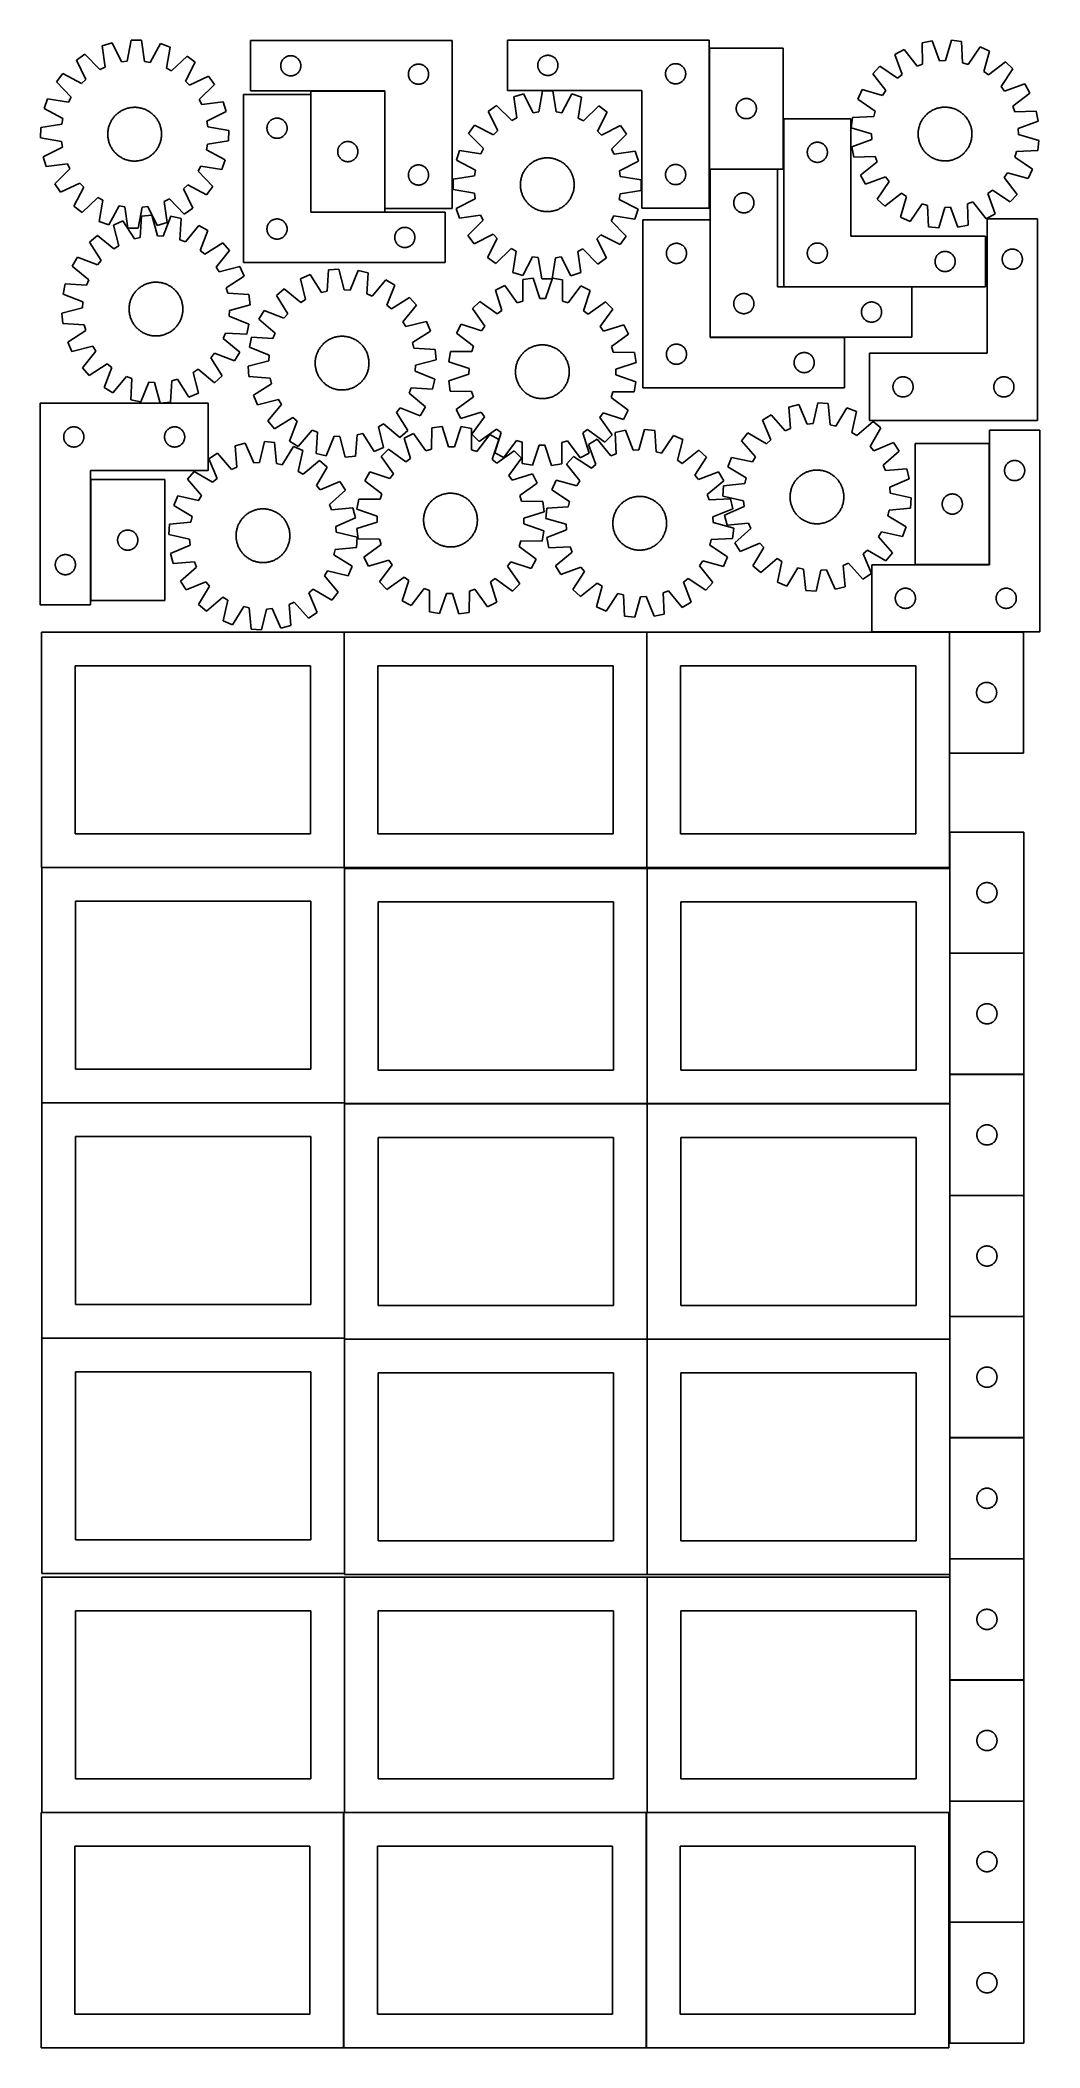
# Model space of a CAD drawing. Header units: millimetres. Extents: x 7 to 1493, y 7 to 2993.
import ezdxf

# ---------------------------------------------------------------- set-up
doc = ezdxf.new("R2010")
doc.units = ezdxf.units.MM
doc.layers.add('COMMON', color=5, linetype='CONTINUOUS', true_color=0x0000ff)
doc.layers.add('CUT', color=7, linetype='CONTINUOUS', true_color=0x000000)

msp = doc.modelspace()

# ---------------------------------------------------------------- linework, layer by layer
at = {"layer": 'COMMON'}
for p, q in [((1001.7784, 2981.668863), (1001.7784, 2801.668863)), ((408.97317, 2912.484193), (408.97317, 2737.684194)), ((519.073171, 2917.784195), (409.073171, 2917.784195)), ((519.173172, 2742.884195), (519.173172, 2917.684194)), ((1003.158385, 2801.568862), (1103.158385, 2801.568862)), ((409.073171, 2737.584193), (519.073171, 2737.584193)), ((1003.058385, 2551.468862), (1003.058385, 2726.268861)), ((1112.548064, 2626.568862), (1303.158385, 2626.568862)), ((1202.958384, 2551.368862), (1003.158385, 2551.368862)), ((1418.35442, 2213.332664), (1418.35442, 2393.332664)), ((81.618482, 2339.685117), (81.618482, 2159.685117)), ((1308.254419, 2213.232663), (1418.254419, 2213.232663)), ((458.761355, 1762.823825), (458.761355, 2112.823825)), ((908.961356, 1762.823825), (908.961356, 2112.823825)), ((1359.161356, 2112.823825), (1359.161356, 1932.932662)), ((1469.261357, 2113.032663), (1359.261357, 2113.032663)), ((458.661354, 1762.723825), (9.174232, 1762.723825)), ((459.274233, 1412.623824), (459.274233, 1761.299045)), ((909.474234, 1411.299045), (909.474234, 1761.299045)), ((1359.674234, 1761.299045), (1359.674234, 1635.149477)), ((1359.674234, 1634.949476), (1359.674234, 1454.949476)), ((1469.774235, 1635.049477), (1359.774235, 1635.049477)), ((1359.674234, 1454.749475), (1359.674234, 1411.299045)), ((1469.774235, 1454.849476), (1359.774235, 1454.849476)), ((459.174232, 1412.523824), (9.174232, 1412.523824)), ((459.274233, 1062.423823), (459.274233, 1411.099044)), ((909.374233, 1411.199045), (459.374233, 1411.199045)), ((909.474234, 1061.099044), (909.474234, 1411.099044)), ((1359.574234, 1411.199045), (909.574234, 1411.199045)), ((1359.674234, 1411.099044), (1359.674234, 1274.749475)), ((1359.674234, 1274.549474), (1359.674234, 1094.549474)), ((1469.774235, 1274.649475), (1359.774235, 1274.649475)), ((1359.674234, 1094.349473), (1359.674234, 1061.099044)), ((1469.774235, 1094.449474), (1359.774235, 1094.449474)), ((9.174232, 1062.323822), (459.174232, 1062.323822)), ((459.274233, 712.223822), (459.274233, 1060.899043)), ((459.374233, 1060.999043), (909.374233, 1060.999043)), ((909.474233, 1060.899043), (909.474233, 710.899043)), ((1359.574234, 1060.999044), (909.574234, 1060.999044)), ((1359.674234, 1060.899043), (1359.674234, 914.349473)), ((1359.674234, 914.149472), (1359.674234, 734.149472)), ((1359.774235, 914.249472), (1469.774235, 914.249472)), ((1359.674234, 733.949471), (1359.674234, 710.899043)), ((1469.774235, 734.049472), (1359.774235, 734.049472)), ((459.274233, 356.724781), (459.274233, 706.724781)), ((909.474234, 356.724781), (909.474234, 706.724781)), ((1359.674234, 706.724781), (1359.674234, 553.949471)), ((1359.674234, 553.74947), (1359.674234, 373.74947)), ((1469.774235, 553.849471), (1359.774235, 553.849471)), ((1359.674234, 373.549469), (1359.674234, 356.724781)), ((1469.774235, 373.64947), (1359.774235, 373.64947)), ((457.849575, 356.624781), (9.174232, 356.624781)), ((457.949576, 6.52478), (457.949576, 356.52478)), ((908.049576, 356.624781), (459.374233, 356.624781)), ((908.149577, 6.52478), (908.149577, 356.52478)), ((1358.249577, 356.624781), (909.574234, 356.624781)), ((1469.774235, 193.449469), (1359.774235, 193.449469))]:
    msp.add_line(p, q, dxfattribs=at)
at = {"layer": 'CUT'}
for p, q in [((113.52173, 2989.51067), (98.808764, 2985.00965)), ((127.608593, 2961.040773), (113.52173, 2989.51067)), ((141.782144, 2993.487453), (136.099283, 2962.235576)), ((157.165898, 2993.221621), (141.782144, 2993.487453)), ((161.765619, 2961.79206), (157.165898, 2993.221621)), ((185.272043, 2988.270819), (170.209959, 2960.304618)), ((199.820715, 2983.264156), (185.272043, 2988.270819)), ((619.273172, 2992.884195), (319.273172, 2992.884195)), ((319.273172, 2992.884195), (319.273172, 2917.884195)), ((619.273172, 2742.884195), (619.273172, 2992.884195)), ((1001.6784, 2993.48664), (701.6784, 2993.48664)), ((701.6784, 2993.48664), (701.6784, 2918.48664)), ((1001.6784, 2743.48664), (1001.6784, 2993.48664)), ((1333.329304, 2992.482331), (1318.225939, 2989.546534)), ((1318.225939, 2989.546534), (1319.159339, 2957.795888)), ((1344.357873, 2962.693987), (1333.329304, 2992.482331)), ((1361.850767, 2993.478323), (1352.926994, 2962.993228)), ((1377.122132, 2991.603235), (1361.850767, 2993.478323)), ((1378.40582, 2959.864822), (1377.122132, 2991.603235)), ((73.160406, 2972.494556), (60.558436, 2963.667275)), ((60.558436, 2963.667275), (74.330297, 2935.043673)), ((95.355491, 2949.771155), (73.160406, 2972.494556)), ((98.808764, 2985.00965), (103.061403, 2953.531248)), ((136.099283, 2962.235576), (127.608593, 2961.040773)), ((170.209959, 2960.304618), (161.765619, 2961.79206)), ((194.483041, 2951.951475), (199.820715, 2983.264156)), ((225.021365, 2969.870387), (202.054441, 2947.927389)), ((222.558251, 2932.482283), (237.310831, 2960.61298)), ((237.310831, 2960.61298), (225.021365, 2969.870387)), ((364.352674, 2956.92651), (364.451854, 2957.692553)), ((364.451854, 2957.692553), (364.590337, 2958.452476)), ((364.590337, 2958.452476), (364.767756, 2959.204261)), ((364.767756, 2959.204261), (364.983642, 2959.945917)), ((364.983642, 2959.945917), (365.23742, 2960.675476)), ((365.23742, 2960.675476), (365.528419, 2961.391003)), ((365.528419, 2961.391003), (365.855866, 2962.090602)), ((365.855866, 2962.090602), (366.218894, 2962.772416)), ((366.218894, 2962.772416), (366.616539, 2963.434638)), ((366.616539, 2963.434638), (367.047747, 2964.075511)), ((367.047747, 2964.075511), (367.511375, 2964.693337)), ((367.511375, 2964.693337), (368.006193, 2965.286476)), ((368.006193, 2965.286476), (368.530889, 2965.853357)), ((368.530889, 2965.853357), (369.084072, 2966.392475)), ((369.084072, 2966.392475), (369.664275, 2966.902401)), ((369.664275, 2966.902401), (370.269958, 2967.381783)), ((370.269958, 2967.381783), (370.899516, 2967.82935)), ((370.899516, 2967.82935), (371.55128, 2968.243914)), ((371.55128, 2968.243914), (372.223521, 2968.624377)), ((372.223521, 2968.624377), (372.914456, 2968.969729)), ((372.914456, 2968.969729), (373.622254, 2969.279054)), ((373.622254, 2969.279054), (374.345037, 2969.551533)), ((374.345037, 2969.551533), (375.080888, 2969.786443)), ((375.080888, 2969.786443), (375.827856, 2969.98316)), ((375.827856, 2969.98316), (376.583961, 2970.141164)), ((376.583961, 2970.141164), (377.347197, 2970.260035)), ((377.347197, 2970.260035), (378.11554, 2970.339458)), ((378.11554, 2970.339458), (378.886954, 2970.379222)), ((378.886954, 2970.379222), (379.659391, 2970.379222)), ((379.659391, 2970.379222), (380.430804, 2970.339458)), ((380.430804, 2970.339458), (381.199148, 2970.260035)), ((381.199148, 2970.260035), (381.962384, 2970.141164)), ((381.962384, 2970.141164), (382.718488, 2969.98316)), ((382.718488, 2969.98316), (383.465457, 2969.786443)), ((383.465457, 2969.786443), (384.201308, 2969.551533)), ((384.201308, 2969.551533), (384.924091, 2969.279054)), ((384.924091, 2969.279054), (385.631888, 2968.969729)), ((385.631888, 2968.969729), (386.322823, 2968.624377)), ((386.322823, 2968.624377), (386.995064, 2968.243914)), ((386.995064, 2968.243914), (387.646828, 2967.82935)), ((387.646828, 2967.82935), (388.276387, 2967.381783)), ((388.276387, 2967.381783), (388.88207, 2966.902401)), ((388.88207, 2966.902401), (389.462272, 2966.392475)), ((389.462272, 2966.392475), (390.015455, 2965.853357)), ((390.015455, 2965.853357), (390.540151, 2965.286476)), ((390.540151, 2965.286476), (391.034969, 2964.693337)), ((391.034969, 2964.693337), (391.498597, 2964.075511)), ((391.498597, 2964.075511), (391.929806, 2963.434638)), ((391.929806, 2963.434638), (392.327451, 2962.772416)), ((392.327451, 2962.772416), (392.690479, 2962.090602)), ((392.690479, 2962.090602), (393.017926, 2961.391003)), ((393.017926, 2961.391003), (393.308925, 2960.675476)), ((393.308925, 2960.675476), (393.562703, 2959.945917)), ((393.562703, 2959.945917), (393.778588, 2959.204261)), ((393.778588, 2959.204261), (393.956008, 2958.452476)), ((393.956008, 2958.452476), (394.094491, 2957.692553)), ((394.094491, 2957.692553), (394.19367, 2956.92651)), ((564.345037, 2957.051533), (565.080888, 2957.286443)), ((565.080888, 2957.286443), (565.827856, 2957.48316)), ((565.827856, 2957.48316), (566.583961, 2957.641164)), ((566.583961, 2957.641164), (567.347197, 2957.760035)), ((567.347197, 2957.760035), (568.11554, 2957.839458)), ((568.11554, 2957.839458), (568.886954, 2957.879222)), ((568.886954, 2957.879222), (569.659391, 2957.879222)), ((569.659391, 2957.879222), (570.430804, 2957.839458)), ((570.430804, 2957.839458), (571.199148, 2957.760035)), ((571.199148, 2957.760035), (571.962384, 2957.641164)), ((571.962384, 2957.641164), (572.718488, 2957.48316)), ((572.718488, 2957.48316), (573.465457, 2957.286443)), ((573.465457, 2957.286443), (574.201308, 2957.051533)), ((746.698288, 2956.758821), (746.757902, 2957.528955)), ((746.757902, 2957.528955), (746.857081, 2958.294999)), ((746.857081, 2958.294999), (746.995564, 2959.054921)), ((746.995564, 2959.054921), (747.172984, 2959.806707)), ((747.172984, 2959.806707), (747.388869, 2960.548362)), ((747.388869, 2960.548362), (747.642647, 2961.277921)), ((747.642647, 2961.277921), (747.933646, 2961.993449)), ((747.933646, 2961.993449), (748.261094, 2962.693047)), ((748.261094, 2962.693047), (748.624121, 2963.374861)), ((748.624121, 2963.374861), (749.021766, 2964.037083)), ((749.021766, 2964.037083), (749.452975, 2964.677956)), ((749.452975, 2964.677956), (749.916603, 2965.295782)), ((749.916603, 2965.295782), (750.411421, 2965.888922)), ((750.411421, 2965.888922), (750.936117, 2966.455802)), ((750.936117, 2966.455802), (751.4893, 2966.99492)), ((751.4893, 2966.99492), (752.069502, 2967.504847)), ((752.069502, 2967.504847), (752.675186, 2967.984229)), ((752.675186, 2967.984229), (753.304744, 2968.431795)), ((753.304744, 2968.431795), (753.956508, 2968.846359)), ((753.956508, 2968.846359), (754.628749, 2969.226822)), ((754.628749, 2969.226822), (755.319684, 2969.572174)), ((755.319684, 2969.572174), (756.027481, 2969.881499)), ((756.027481, 2969.881499), (756.750264, 2970.153978)), ((756.750264, 2970.153978), (757.486115, 2970.388888)), ((757.486115, 2970.388888), (758.233084, 2970.585606)), ((758.233084, 2970.585606), (758.989188, 2970.743609)), ((758.989188, 2970.743609), (759.752424, 2970.86248)), ((759.752424, 2970.86248), (760.520768, 2970.941903)), ((760.520768, 2970.941903), (761.292181, 2970.981667)), ((761.292181, 2970.981667), (762.064618, 2970.981667)), ((762.064618, 2970.981667), (762.836032, 2970.941903)), ((762.836032, 2970.941903), (763.604375, 2970.86248)), ((763.604375, 2970.86248), (764.367611, 2970.743609)), ((764.367611, 2970.743609), (765.123716, 2970.585606)), ((765.123716, 2970.585606), (765.870684, 2970.388888)), ((765.870684, 2970.388888), (766.606535, 2970.153978)), ((766.606535, 2970.153978), (767.329318, 2969.881499)), ((767.329318, 2969.881499), (768.037116, 2969.572174)), ((768.037116, 2969.572174), (768.728051, 2969.226822)), ((768.728051, 2969.226822), (769.400292, 2968.846359)), ((769.400292, 2968.846359), (770.052056, 2968.431795)), ((770.052056, 2968.431795), (770.681614, 2967.984229)), ((770.681614, 2967.984229), (771.287297, 2967.504847)), ((771.287297, 2967.504847), (771.8675, 2966.99492)), ((771.8675, 2966.99492), (772.420683, 2966.455802)), ((772.420683, 2966.455802), (772.945379, 2965.888922)), ((772.945379, 2965.888922), (773.440197, 2965.295782)), ((773.440197, 2965.295782), (773.903825, 2964.677956)), ((773.903825, 2964.677956), (774.335033, 2964.037083)), ((774.335033, 2964.037083), (774.732678, 2963.374861)), ((774.732678, 2963.374861), (775.095706, 2962.693047)), ((775.095706, 2962.693047), (775.423153, 2961.993449)), ((775.423153, 2961.993449), (775.714152, 2961.277921)), ((775.714152, 2961.277921), (775.96793, 2960.548362)), ((775.96793, 2960.548362), (776.183816, 2959.806707)), ((776.183816, 2959.806707), (776.361235, 2959.054921)), ((776.361235, 2959.054921), (776.499718, 2958.294999)), ((776.499718, 2958.294999), (776.598898, 2957.528955)), ((776.598898, 2957.528955), (776.658511, 2956.758821)), ((945.319684, 2957.072174), (946.027481, 2957.381499)), ((946.027481, 2957.381499), (946.750264, 2957.653978)), ((946.750264, 2957.653978), (947.486115, 2957.888888)), ((947.486115, 2957.888888), (948.233084, 2958.085606)), ((948.233084, 2958.085606), (948.989188, 2958.243609)), ((948.989188, 2958.243609), (949.752424, 2958.36248)), ((949.752424, 2958.36248), (950.520768, 2958.441903)), ((950.520768, 2958.441903), (951.292181, 2958.481667)), ((951.292181, 2958.481667), (952.064618, 2958.481667)), ((952.064618, 2958.481667), (952.836032, 2958.441903)), ((952.836032, 2958.441903), (953.604375, 2958.36248)), ((953.604375, 2958.36248), (954.367611, 2958.243609)), ((954.367611, 2958.243609), (955.123716, 2958.085606)), ((955.123716, 2958.085606), (955.870684, 2957.888888)), ((955.870684, 2957.888888), (956.606535, 2957.653978)), ((956.606535, 2957.653978), (957.329318, 2957.381499)), ((957.329318, 2957.381499), (958.037116, 2957.072174)), ((1001.878401, 2981.668863), (1001.878401, 2801.668863)), ((1111.878401, 2981.668863), (1001.878401, 2981.668863)), ((1111.878401, 2801.668863), (1111.878401, 2981.668863)), ((1291.408195, 2979.785673), (1277.951252, 2972.326367)), ((1277.951252, 2972.326367), (1288.650457, 2942.418145)), ((1311.102091, 2954.86329), (1291.408195, 2979.785673)), ((1319.159339, 2957.795888), (1311.102091, 2954.86329)), ((1352.926994, 2962.993228), (1344.357873, 2962.693987)), ((1386.648008, 2957.501412), (1378.40582, 2959.864822)), ((1404.555433, 2983.736863), (1386.648008, 2957.501412)), ((1418.499931, 2977.234437), (1404.555433, 2983.736863)), ((1409.913081, 2946.652731), (1418.499931, 2977.234437)), ((1442.159708, 2961.275717), (1417.021534, 2941.858019)), ((1453.412353, 2950.782456), (1442.159708, 2961.275717)), ((40.032775, 2943.838935), (30.775369, 2931.549469)), ((30.775369, 2931.549469), (52.718366, 2908.582545)), ((68.163472, 2929.086355), (40.032775, 2943.838935)), ((74.330297, 2935.043673), (68.163472, 2929.086355)), ((103.061403, 2953.531248), (95.355491, 2949.771155)), ((202.054441, 2947.927389), (194.483041, 2951.951475)), ((228.51557, 2926.315458), (222.558251, 2932.482283)), ((257.139172, 2940.087319), (228.51557, 2926.315458)), ((243.243051, 2905.290264), (265.966452, 2927.485349)), ((265.966452, 2927.485349), (257.139172, 2940.087319)), ((364.273172, 2955.384195), (364.293061, 2956.156376)), ((364.293061, 2954.612013), (364.273172, 2955.384195)), ((364.293061, 2956.156376), (364.352674, 2956.92651)), ((364.352674, 2953.84188), (364.293061, 2954.612013)), ((364.451854, 2953.075836), (364.352674, 2953.84188)), ((364.590337, 2952.315914), (364.451854, 2953.075836)), ((364.767756, 2951.564128), (364.590337, 2952.315914)), ((364.983642, 2950.822472), (364.767756, 2951.564128)), ((365.23742, 2950.092913), (364.983642, 2950.822472)), ((365.528419, 2949.377386), (365.23742, 2950.092913)), ((365.855866, 2948.677788), (365.528419, 2949.377386)), ((366.218894, 2947.995974), (365.855866, 2948.677788)), ((366.616539, 2947.333752), (366.218894, 2947.995974)), ((367.047747, 2946.692878), (366.616539, 2947.333752)), ((367.511375, 2946.075052), (367.047747, 2946.692878)), ((368.006193, 2945.481913), (367.511375, 2946.075052)), ((368.530889, 2944.915032), (368.006193, 2945.481913)), ((369.084072, 2944.375914), (368.530889, 2944.915032)), ((369.664275, 2943.865988), (369.084072, 2944.375914)), ((370.269958, 2943.386606), (369.664275, 2943.865988)), ((370.899516, 2942.939039), (370.269958, 2943.386606)), ((371.55128, 2942.524475), (370.899516, 2942.939039)), ((372.223521, 2942.144013), (371.55128, 2942.524475)), ((372.914456, 2941.798661), (372.223521, 2942.144013)), ((373.622254, 2941.489335), (372.914456, 2941.798661)), ((374.345037, 2941.216856), (373.622254, 2941.489335)), ((375.080888, 2940.981947), (374.345037, 2941.216856)), ((375.827856, 2940.785229), (375.080888, 2940.981947)), ((376.583961, 2940.627225), (375.827856, 2940.785229)), ((377.347197, 2940.508355), (376.583961, 2940.627225)), ((378.11554, 2940.428932), (377.347197, 2940.508355)), ((378.886954, 2940.389168), (378.11554, 2940.428932)), ((379.659391, 2940.389168), (378.886954, 2940.389168)), ((380.430804, 2940.428932), (379.659391, 2940.389168)), ((381.199148, 2940.508355), (380.430804, 2940.428932)), ((381.962384, 2940.627225), (381.199148, 2940.508355)), ((382.718488, 2940.785229), (381.962384, 2940.627225)), ((383.465457, 2940.981947), (382.718488, 2940.785229)), ((384.201308, 2941.216856), (383.465457, 2940.981947)), ((384.924091, 2941.489335), (384.201308, 2941.216856)), ((385.631888, 2941.798661), (384.924091, 2941.489335)), ((386.322823, 2942.144013), (385.631888, 2941.798661)), ((386.995064, 2942.524475), (386.322823, 2942.144013)), ((387.646828, 2942.939039), (386.995064, 2942.524475)), ((388.276387, 2943.386606), (387.646828, 2942.939039)), ((388.88207, 2943.865988), (388.276387, 2943.386606)), ((389.462272, 2944.375914), (388.88207, 2943.865988)), ((390.015455, 2944.915032), (389.462272, 2944.375914)), ((390.540151, 2945.481913), (390.015455, 2944.915032)), ((391.034969, 2946.075052), (390.540151, 2945.481913)), ((391.498597, 2946.692878), (391.034969, 2946.075052)), ((391.929806, 2947.333752), (391.498597, 2946.692878)), ((392.327451, 2947.995974), (391.929806, 2947.333752)), ((392.690479, 2948.677788), (392.327451, 2947.995974)), ((393.017926, 2949.377386), (392.690479, 2948.677788)), ((393.308925, 2950.092913), (393.017926, 2949.377386)), ((393.562703, 2950.822472), (393.308925, 2950.092913)), ((393.778588, 2951.564128), (393.562703, 2950.822472)), ((393.956008, 2952.315914), (393.778588, 2951.564128)), ((394.094491, 2953.075836), (393.956008, 2952.315914)), ((394.19367, 2953.84188), (394.094491, 2953.075836)), ((394.19367, 2956.92651), (394.253284, 2956.156376)), ((394.253284, 2954.612013), (394.19367, 2953.84188)), ((394.253284, 2956.156376), (394.273172, 2955.384195)), ((394.273172, 2955.384195), (394.253284, 2954.612013)), ((554.273172, 2942.884195), (554.293061, 2943.656376)), ((554.293061, 2942.112013), (554.273172, 2942.884195)), ((554.293061, 2943.656376), (554.352674, 2944.42651)), ((554.352674, 2941.34188), (554.293061, 2942.112013)), ((554.352674, 2944.42651), (554.451854, 2945.192553)), ((554.451854, 2940.575836), (554.352674, 2941.34188)), ((554.451854, 2945.192553), (554.590337, 2945.952476)), ((554.590337, 2939.815914), (554.451854, 2940.575836)), ((554.590337, 2945.952476), (554.767756, 2946.704261)), ((554.767756, 2939.064128), (554.590337, 2939.815914)), ((554.767756, 2946.704261), (554.983642, 2947.445917)), ((554.983642, 2938.322472), (554.767756, 2939.064128)), ((554.983642, 2947.445917), (555.23742, 2948.175476)), ((555.23742, 2937.592913), (554.983642, 2938.322472)), ((555.23742, 2948.175476), (555.528419, 2948.891003)), ((555.528419, 2936.877386), (555.23742, 2937.592913)), ((555.528419, 2948.891003), (555.855866, 2949.590602)), ((555.855866, 2936.177788), (555.528419, 2936.877386)), ((555.855866, 2949.590602), (556.218894, 2950.272416)), ((556.218894, 2935.495974), (555.855866, 2936.177788)), ((556.218894, 2950.272416), (556.616539, 2950.934638)), ((556.616539, 2934.833752), (556.218894, 2935.495974)), ((556.616539, 2950.934638), (557.047747, 2951.575511)), ((557.047747, 2934.192878), (556.616539, 2934.833752)), ((557.047747, 2951.575511), (557.511375, 2952.193337)), ((557.511375, 2933.575052), (557.047747, 2934.192878)), ((557.511375, 2952.193337), (558.006193, 2952.786476)), ((558.006193, 2932.981913), (557.511375, 2933.575052)), ((558.006193, 2952.786476), (558.530889, 2953.353357)), ((558.530889, 2932.415032), (558.006193, 2932.981913)), ((558.530889, 2953.353357), (559.084072, 2953.892475)), ((559.084072, 2931.875914), (558.530889, 2932.415032)), ((559.084072, 2953.892475), (559.664275, 2954.402401)), ((559.664275, 2931.365988), (559.084072, 2931.875914)), ((559.664275, 2954.402401), (560.269958, 2954.881783)), ((560.269958, 2930.886606), (559.664275, 2931.365988)), ((560.269958, 2954.881783), (560.899516, 2955.32935)), ((560.899516, 2930.439039), (560.269958, 2930.886606)), ((560.899516, 2955.32935), (561.55128, 2955.743914)), ((561.55128, 2930.024475), (560.899516, 2930.439039)), ((561.55128, 2955.743914), (562.223521, 2956.124377)), ((562.223521, 2929.644013), (561.55128, 2930.024475)), ((562.223521, 2956.124377), (562.914456, 2956.469729)), ((562.914456, 2929.298661), (562.223521, 2929.644013)), ((562.914456, 2956.469729), (563.622254, 2956.779054)), ((563.622254, 2928.989335), (562.914456, 2929.298661)), ((563.622254, 2956.779054), (564.345037, 2957.051533)), ((564.345037, 2928.716856), (563.622254, 2928.989335)), ((565.080888, 2928.481947), (564.345037, 2928.716856)), ((565.827856, 2928.285229), (565.080888, 2928.481947)), ((566.583961, 2928.127225), (565.827856, 2928.285229)), ((567.347197, 2928.008355), (566.583961, 2928.127225)), ((568.11554, 2927.928932), (567.347197, 2928.008355)), ((568.886954, 2927.889168), (568.11554, 2927.928932)), ((569.659391, 2927.889168), (568.886954, 2927.889168)), ((570.430804, 2927.928932), (569.659391, 2927.889168)), ((571.199148, 2928.008355), (570.430804, 2927.928932)), ((571.962384, 2928.127225), (571.199148, 2928.008355)), ((572.718488, 2928.285229), (571.962384, 2928.127225)), ((573.465457, 2928.481947), (572.718488, 2928.285229)), ((574.201308, 2928.716856), (573.465457, 2928.481947)), ((574.201308, 2957.051533), (574.924091, 2956.779054)), ((574.924091, 2928.989335), (574.201308, 2928.716856)), ((574.924091, 2956.779054), (575.631888, 2956.469729)), ((575.631888, 2929.298661), (574.924091, 2928.989335)), ((575.631888, 2956.469729), (576.322823, 2956.124377)), ((576.322823, 2929.644013), (575.631888, 2929.298661)), ((576.322823, 2956.124377), (576.995064, 2955.743914)), ((576.995064, 2930.024475), (576.322823, 2929.644013)), ((576.995064, 2955.743914), (577.646828, 2955.32935)), ((577.646828, 2930.439039), (576.995064, 2930.024475)), ((577.646828, 2955.32935), (578.276387, 2954.881783)), ((578.276387, 2930.886606), (577.646828, 2930.439039)), ((578.276387, 2954.881783), (578.88207, 2954.402401)), ((578.88207, 2931.365988), (578.276387, 2930.886606)), ((578.88207, 2954.402401), (579.462272, 2953.892475)), ((579.462272, 2931.875914), (578.88207, 2931.365988)), ((579.462272, 2953.892475), (580.015455, 2953.353357)), ((580.015455, 2932.415032), (579.462272, 2931.875914)), ((580.015455, 2953.353357), (580.540151, 2952.786476)), ((580.540151, 2932.981913), (580.015455, 2932.415032)), ((580.540151, 2952.786476), (581.034969, 2952.193337)), ((581.034969, 2933.575052), (580.540151, 2932.981913)), ((581.034969, 2952.193337), (581.498597, 2951.575511)), ((581.498597, 2934.192878), (581.034969, 2933.575052)), ((581.498597, 2951.575511), (581.929806, 2950.934638)), ((581.929806, 2934.833752), (581.498597, 2934.192878)), ((581.929806, 2950.934638), (582.327451, 2950.272416)), ((582.327451, 2935.495974), (581.929806, 2934.833752)), ((582.327451, 2950.272416), (582.690479, 2949.590602)), ((582.690479, 2936.177788), (582.327451, 2935.495974)), ((582.690479, 2949.590602), (583.017926, 2948.891003)), ((583.017926, 2936.877386), (582.690479, 2936.177788)), ((583.017926, 2948.891003), (583.308925, 2948.175476)), ((583.308925, 2937.592913), (583.017926, 2936.877386)), ((583.308925, 2948.175476), (583.562703, 2947.445917)), ((583.562703, 2938.322472), (583.308925, 2937.592913)), ((583.562703, 2947.445917), (583.778588, 2946.704261)), ((583.778588, 2939.064128), (583.562703, 2938.322472)), ((583.778588, 2946.704261), (583.956008, 2945.952476)), ((583.956008, 2939.815914), (583.778588, 2939.064128)), ((583.956008, 2945.952476), (584.094491, 2945.192553)), ((584.094491, 2940.575836), (583.956008, 2939.815914)), ((584.094491, 2945.192553), (584.19367, 2944.42651)), ((584.19367, 2941.34188), (584.094491, 2940.575836)), ((584.19367, 2944.42651), (584.253284, 2943.656376)), ((584.253284, 2942.112013), (584.19367, 2941.34188)), ((584.253284, 2943.656376), (584.273172, 2942.884195)), ((584.273172, 2942.884195), (584.253284, 2942.112013)), ((746.6784, 2955.98664), (746.698288, 2956.758821)), ((746.698288, 2955.214459), (746.6784, 2955.98664)), ((746.757902, 2954.444325), (746.698288, 2955.214459)), ((746.857081, 2953.678281), (746.757902, 2954.444325)), ((746.995564, 2952.918359), (746.857081, 2953.678281)), ((747.172984, 2952.166573), (746.995564, 2952.918359)), ((747.388869, 2951.424917), (747.172984, 2952.166573)), ((747.642647, 2950.695359), (747.388869, 2951.424917)), ((747.933646, 2949.979831), (747.642647, 2950.695359)), ((748.261094, 2949.280233), (747.933646, 2949.979831)), ((748.624121, 2948.598419), (748.261094, 2949.280233)), ((749.021766, 2947.936197), (748.624121, 2948.598419)), ((749.452975, 2947.295323), (749.021766, 2947.936197)), ((749.916603, 2946.677498), (749.452975, 2947.295323)), ((750.411421, 2946.084358), (749.916603, 2946.677498)), ((750.936117, 2945.517478), (750.411421, 2946.084358)), ((751.4893, 2944.978359), (750.936117, 2945.517478)), ((752.069502, 2944.468433), (751.4893, 2944.978359)), ((752.675186, 2943.989051), (752.069502, 2944.468433)), ((753.304744, 2943.541485), (752.675186, 2943.989051)), ((753.956508, 2943.126921), (753.304744, 2943.541485)), ((754.628749, 2942.746458), (753.956508, 2943.126921)), ((755.319684, 2942.401106), (754.628749, 2942.746458)), ((756.027481, 2942.09178), (755.319684, 2942.401106)), ((756.750264, 2941.819302), (756.027481, 2942.09178)), ((757.486115, 2941.584392), (756.750264, 2941.819302)), ((758.233084, 2941.387674), (757.486115, 2941.584392)), ((758.989188, 2941.229671), (758.233084, 2941.387674)), ((759.752424, 2941.1108), (758.989188, 2941.229671)), ((760.520768, 2941.031377), (759.752424, 2941.1108)), ((761.292181, 2940.991613), (760.520768, 2941.031377)), ((762.064618, 2940.991613), (761.292181, 2940.991613)), ((762.836032, 2941.031377), (762.064618, 2940.991613)), ((763.604375, 2941.1108), (762.836032, 2941.031377)), ((764.367611, 2941.229671), (763.604375, 2941.1108)), ((765.123716, 2941.387674), (764.367611, 2941.229671)), ((765.870684, 2941.584392), (765.123716, 2941.387674)), ((766.606535, 2941.819302), (765.870684, 2941.584392)), ((767.329318, 2942.09178), (766.606535, 2941.819302)), ((768.037116, 2942.401106), (767.329318, 2942.09178)), ((768.728051, 2942.746458), (768.037116, 2942.401106)), ((769.400292, 2943.126921), (768.728051, 2942.746458)), ((770.052056, 2943.541485), (769.400292, 2943.126921)), ((770.681614, 2943.989051), (770.052056, 2943.541485)), ((771.287297, 2944.468433), (770.681614, 2943.989051)), ((771.8675, 2944.978359), (771.287297, 2944.468433)), ((772.420683, 2945.517478), (771.8675, 2944.978359)), ((772.945379, 2946.084358), (772.420683, 2945.517478)), ((773.440197, 2946.677498), (772.945379, 2946.084358)), ((773.903825, 2947.295323), (773.440197, 2946.677498)), ((774.335033, 2947.936197), (773.903825, 2947.295323)), ((774.732678, 2948.598419), (774.335033, 2947.936197)), ((775.095706, 2949.280233), (774.732678, 2948.598419)), ((775.423153, 2949.979831), (775.095706, 2949.280233)), ((775.714152, 2950.695359), (775.423153, 2949.979831)), ((775.96793, 2951.424917), (775.714152, 2950.695359)), ((776.183816, 2952.166573), (775.96793, 2951.424917)), ((776.361235, 2952.918359), (776.183816, 2952.166573)), ((776.499718, 2953.678281), (776.361235, 2952.918359)), ((776.598898, 2954.444325), (776.499718, 2953.678281)), ((776.658511, 2955.214459), (776.598898, 2954.444325)), ((776.658511, 2956.758821), (776.6784, 2955.98664)), ((776.6784, 2955.98664), (776.658511, 2955.214459)), ((936.6784, 2943.48664), (936.698288, 2944.258821)), ((936.698288, 2942.714459), (936.6784, 2943.48664)), ((936.698288, 2944.258821), (936.757902, 2945.028955)), ((936.757902, 2941.944325), (936.698288, 2942.714459)), ((936.757902, 2945.028955), (936.857081, 2945.794999)), ((936.857081, 2941.178281), (936.757902, 2941.944325)), ((936.857081, 2945.794999), (936.995564, 2946.554921)), ((936.995564, 2940.418359), (936.857081, 2941.178281)), ((936.995564, 2946.554921), (937.172984, 2947.306707)), ((937.172984, 2939.666573), (936.995564, 2940.418359)), ((937.172984, 2947.306707), (937.388869, 2948.048362)), ((937.388869, 2938.924917), (937.172984, 2939.666573)), ((937.388869, 2948.048362), (937.642647, 2948.777921)), ((937.642647, 2938.195359), (937.388869, 2938.924917)), ((937.642647, 2948.777921), (937.933646, 2949.493449)), ((937.933646, 2937.479831), (937.642647, 2938.195359)), ((937.933646, 2949.493449), (938.261094, 2950.193047)), ((938.261094, 2936.780233), (937.933646, 2937.479831)), ((938.261094, 2950.193047), (938.624121, 2950.874861)), ((938.624121, 2936.098419), (938.261094, 2936.780233)), ((938.624121, 2950.874861), (939.021766, 2951.537083)), ((939.021766, 2935.436197), (938.624121, 2936.098419)), ((939.021766, 2951.537083), (939.452975, 2952.177956)), ((939.452975, 2934.795323), (939.021766, 2935.436197)), ((939.452975, 2952.177956), (939.916603, 2952.795782)), ((939.916603, 2934.177498), (939.452975, 2934.795323)), ((939.916603, 2952.795782), (940.411421, 2953.388922)), ((940.411421, 2933.584358), (939.916603, 2934.177498)), ((940.411421, 2953.388922), (940.936117, 2953.955802)), ((940.936117, 2933.017478), (940.411421, 2933.584358)), ((940.936117, 2953.955802), (941.4893, 2954.49492)), ((941.4893, 2932.478359), (940.936117, 2933.017478)), ((941.4893, 2954.49492), (942.069502, 2955.004847)), ((942.069502, 2931.968433), (941.4893, 2932.478359)), ((942.069502, 2955.004847), (942.675186, 2955.484229)), ((942.675186, 2931.489051), (942.069502, 2931.968433)), ((942.675186, 2955.484229), (943.304744, 2955.931795)), ((943.304744, 2931.041485), (942.675186, 2931.489051)), ((943.304744, 2955.931795), (943.956508, 2956.346359)), ((943.956508, 2930.626921), (943.304744, 2931.041485)), ((943.956508, 2956.346359), (944.628749, 2956.726822)), ((944.628749, 2930.246458), (943.956508, 2930.626921)), ((944.628749, 2956.726822), (945.319684, 2957.072174)), ((945.319684, 2929.901106), (944.628749, 2930.246458)), ((946.027481, 2929.59178), (945.319684, 2929.901106)), ((946.750264, 2929.319302), (946.027481, 2929.59178)), ((947.486115, 2929.084392), (946.750264, 2929.319302)), ((948.233084, 2928.887674), (947.486115, 2929.084392)), ((948.989188, 2928.729671), (948.233084, 2928.887674)), ((949.752424, 2928.6108), (948.989188, 2928.729671)), ((950.520768, 2928.531377), (949.752424, 2928.6108)), ((951.292181, 2928.491613), (950.520768, 2928.531377)), ((952.064618, 2928.491613), (951.292181, 2928.491613)), ((952.836032, 2928.531377), (952.064618, 2928.491613)), ((953.604375, 2928.6108), (952.836032, 2928.531377)), ((954.367611, 2928.729671), (953.604375, 2928.6108)), ((955.123716, 2928.887674), (954.367611, 2928.729671)), ((955.870684, 2929.084392), (955.123716, 2928.887674)), ((956.606535, 2929.319302), (955.870684, 2929.084392)), ((957.329318, 2929.59178), (956.606535, 2929.319302)), ((958.037116, 2929.901106), (957.329318, 2929.59178)), ((958.037116, 2957.072174), (958.728051, 2956.726822)), ((958.728051, 2930.246458), (958.037116, 2929.901106)), ((958.728051, 2956.726822), (959.400292, 2956.346359)), ((959.400292, 2930.626921), (958.728051, 2930.246458)), ((959.400292, 2956.346359), (960.052056, 2955.931795)), ((960.052056, 2931.041485), (959.400292, 2930.626921)), ((960.052056, 2955.931795), (960.681614, 2955.484229)), ((960.681614, 2931.489051), (960.052056, 2931.041485)), ((960.681614, 2955.484229), (961.287297, 2955.004847)), ((961.287297, 2931.968433), (960.681614, 2931.489051)), ((961.287297, 2955.004847), (961.8675, 2954.49492)), ((961.8675, 2932.478359), (961.287297, 2931.968433)), ((961.8675, 2954.49492), (962.420683, 2953.955802)), ((962.420683, 2933.017478), (961.8675, 2932.478359)), ((962.420683, 2953.955802), (962.945379, 2953.388922)), ((962.945379, 2933.584358), (962.420683, 2933.017478)), ((962.945379, 2953.388922), (963.440197, 2952.795782)), ((963.440197, 2934.177498), (962.945379, 2933.584358)), ((963.440197, 2952.795782), (963.903825, 2952.177956)), ((963.903825, 2934.795323), (963.440197, 2934.177498)), ((963.903825, 2952.177956), (964.335033, 2951.537083)), ((964.335033, 2935.436197), (963.903825, 2934.795323)), ((964.335033, 2951.537083), (964.732678, 2950.874861)), ((964.732678, 2936.098419), (964.335033, 2935.436197)), ((964.732678, 2950.874861), (965.095706, 2950.193047)), ((965.095706, 2936.780233), (964.732678, 2936.098419)), ((965.095706, 2950.193047), (965.423153, 2949.493449)), ((965.423153, 2937.479831), (965.095706, 2936.780233)), ((965.423153, 2949.493449), (965.714152, 2948.777921)), ((965.714152, 2938.195359), (965.423153, 2937.479831)), ((965.714152, 2948.777921), (965.96793, 2948.048362)), ((965.96793, 2938.924917), (965.714152, 2938.195359)), ((965.96793, 2948.048362), (966.183816, 2947.306707)), ((966.183816, 2939.666573), (965.96793, 2938.924917)), ((966.183816, 2947.306707), (966.361235, 2946.554921)), ((966.361235, 2940.418359), (966.183816, 2939.666573)), ((966.361235, 2946.554921), (966.499718, 2945.794999)), ((966.499718, 2941.178281), (966.361235, 2940.418359)), ((966.499718, 2945.794999), (966.598898, 2945.028955)), ((966.598898, 2941.944325), (966.499718, 2941.178281)), ((966.598898, 2945.028955), (966.658511, 2944.258821)), ((966.658511, 2942.714459), (966.598898, 2941.944325)), ((966.658511, 2944.258821), (966.6784, 2943.48664)), ((966.6784, 2943.48664), (966.658511, 2942.714459)), ((1255.462333, 2954.756098), (1244.969072, 2943.503453)), ((1244.969072, 2943.503453), (1264.38677, 2918.365279)), ((1281.893782, 2937.139252), (1255.462333, 2954.756098)), ((1288.650457, 2942.418145), (1281.893782, 2937.139252)), ((1417.021534, 2941.858019), (1409.913081, 2946.652731)), ((1435.795507, 2924.351007), (1453.412353, 2950.782456)), ((1470.982622, 2928.293537), (1441.0744, 2917.594332)), ((1478.441928, 2914.836594), (1470.982622, 2928.293537)), ((17.381599, 2906.348819), (12.374936, 2891.800146)), ((48.69428, 2901.011145), (17.381599, 2906.348819)), ((52.718366, 2908.582545), (48.69428, 2901.011145)), ((247.003144, 2897.584352), (243.243051, 2905.290264)), ((278.481546, 2901.836991), (247.003144, 2897.584352)), ((282.982566, 2887.124025), (278.481546, 2901.836991)), ((408.87317, 2912.484193), (308.87317, 2912.484193)), ((308.87317, 2912.484193), (308.87317, 2662.484193)), ((319.273172, 2917.884195), (519.273172, 2917.884195)), ((408.87317, 2737.484193), (408.87317, 2912.484193)), ((409.073171, 2917.684194), (409.073171, 2737.684194)), ((519.073171, 2917.684194), (409.073171, 2917.684194)), ((519.073171, 2737.684194), (519.073171, 2917.684194)), ((519.273172, 2917.884195), (519.273172, 2742.884195)), ((701.6784, 2918.48664), (901.6784, 2918.48664)), ((725.548834, 2913.85717), (710.894418, 2909.169031)), ((710.894418, 2909.169031), (715.547835, 2877.747375)), ((739.997339, 2885.56909), (725.548834, 2913.85717)), ((753.756279, 2918.193747), (748.472115, 2886.871991)), ((769.142171, 2918.123968), (753.756279, 2918.193747)), ((774.142018, 2886.755571), (769.142171, 2918.123968)), ((797.309121, 2913.531718), (782.604627, 2885.375855)), ((811.920411, 2908.710852), (797.309121, 2913.531718)), ((806.982181, 2877.332696), (811.920411, 2908.710852)), ((901.6784, 2918.48664), (901.6784, 2743.48664)), ((1042.983541, 2897.319781), (1043.292867, 2898.027578)), ((1043.292867, 2898.027578), (1043.638219, 2898.718514)), ((1043.638219, 2898.718514), (1044.018681, 2899.390755)), ((1044.018681, 2899.390755), (1044.433246, 2900.042518)), ((1044.433246, 2900.042518), (1044.880812, 2900.672077)), ((1044.880812, 2900.672077), (1045.360194, 2901.27776)), ((1045.360194, 2901.27776), (1045.87012, 2901.857963)), ((1045.87012, 2901.857963), (1046.409238, 2902.411145)), ((1046.409238, 2902.411145), (1046.976119, 2902.935842)), ((1046.976119, 2902.935842), (1047.569259, 2903.43066)), ((1047.569259, 2903.43066), (1048.187084, 2903.894288)), ((1048.187084, 2903.894288), (1048.827958, 2904.325496)), ((1048.827958, 2904.325496), (1049.49018, 2904.723141)), ((1049.49018, 2904.723141), (1050.171994, 2905.086169)), ((1050.171994, 2905.086169), (1050.871592, 2905.413616)), ((1050.871592, 2905.413616), (1051.587119, 2905.704615)), ((1051.587119, 2905.704615), (1052.316678, 2905.958393)), ((1052.316678, 2905.958393), (1053.058334, 2906.174278)), ((1053.058334, 2906.174278), (1053.81012, 2906.351698)), ((1053.81012, 2906.351698), (1054.570042, 2906.490181)), ((1054.570042, 2906.490181), (1055.336086, 2906.589361)), ((1055.336086, 2906.589361), (1056.106219, 2906.648974)), ((1056.106219, 2906.648974), (1056.878401, 2906.668863)), ((1056.878401, 2906.668863), (1057.650582, 2906.648974)), ((1057.650582, 2906.648974), (1058.420716, 2906.589361)), ((1058.420716, 2906.589361), (1059.186759, 2906.490181)), ((1059.186759, 2906.490181), (1059.946682, 2906.351698)), ((1059.946682, 2906.351698), (1060.698468, 2906.174278)), ((1060.698468, 2906.174278), (1061.440123, 2905.958393)), ((1061.440123, 2905.958393), (1062.169682, 2905.704615)), ((1062.169682, 2905.704615), (1062.885209, 2905.413616)), ((1062.885209, 2905.413616), (1063.584808, 2905.086169)), ((1063.584808, 2905.086169), (1064.266622, 2904.723141)), ((1064.266622, 2904.723141), (1064.928844, 2904.325496)), ((1064.928844, 2904.325496), (1065.569717, 2903.894288)), ((1065.569717, 2903.894288), (1066.187543, 2903.43066)), ((1066.187543, 2903.43066), (1066.780683, 2902.935842)), ((1066.780683, 2902.935842), (1067.347563, 2902.411145)), ((1067.347563, 2902.411145), (1067.886681, 2901.857963)), ((1067.886681, 2901.857963), (1068.396607, 2901.27776)), ((1068.396607, 2901.27776), (1068.875989, 2900.672077)), ((1068.875989, 2900.672077), (1069.323556, 2900.042518)), ((1069.323556, 2900.042518), (1069.73812, 2899.390755)), ((1069.73812, 2899.390755), (1070.118583, 2898.718514)), ((1070.118583, 2898.718514), (1070.463935, 2898.027578)), ((1070.463935, 2898.027578), (1070.77326, 2897.319781)), ((1229.010352, 2919.843676), (1222.507926, 2905.899178)), ((1222.507926, 2905.899178), (1248.743377, 2887.991753)), ((1259.592058, 2911.256826), (1229.010352, 2919.843676)), ((1264.38677, 2918.365279), (1259.592058, 2911.256826)), ((1441.0744, 2917.594332), (1435.795507, 2924.351007)), ((1453.519544, 2895.142698), (1478.441928, 2914.836594)), ((38.853695, 2868.293722), (7.424134, 2863.694001)), ((12.374936, 2891.800146), (40.341137, 2876.738063)), ((40.341137, 2876.738063), (38.853695, 2868.293722)), ((109.134744, 2866.305579), (109.55296, 2867.490528)), ((109.55296, 2867.490528), (110.00819, 2868.661755)), ((110.00819, 2868.661755), (110.499984, 2869.818105)), ((110.499984, 2869.818105), (111.027857, 2870.958437)), ((111.027857, 2870.958437), (111.591288, 2872.081625)), ((111.591288, 2872.081625), (112.189722, 2873.186561)), ((112.189722, 2873.186561), (112.822567, 2874.272155)), ((112.822567, 2874.272155), (113.489199, 2875.337335)), ((113.489199, 2875.337335), (114.18896, 2876.38105)), ((114.18896, 2876.38105), (114.92116, 2877.40227)), ((114.92116, 2877.40227), (115.685076, 2878.399987)), ((115.685076, 2878.399987), (116.479954, 2879.373217)), ((116.479954, 2879.373217), (117.30501, 2880.320998)), ((117.30501, 2880.320998), (118.159429, 2881.242397)), ((118.159429, 2881.242397), (119.042368, 2882.136502)), ((119.042368, 2882.136502), (119.952956, 2883.002433)), ((119.952956, 2883.002433), (120.890295, 2883.839334)), ((120.890295, 2883.839334), (121.853458, 2884.64638)), ((121.853458, 2884.64638), (122.841497, 2885.422773)), ((122.841497, 2885.422773), (123.853434, 2886.167749)), ((123.853434, 2886.167749), (124.888273, 2886.880571)), ((124.888273, 2886.880571), (125.944992, 2887.560537)), ((125.944992, 2887.560537), (127.022547, 2888.206975)), ((127.022547, 2888.206975), (128.119875, 2888.819246)), ((128.119875, 2888.819246), (129.235894, 2889.396748)), ((129.235894, 2889.396748), (130.369503, 2889.93891)), ((130.369503, 2889.93891), (131.519581, 2890.445197)), ((131.519581, 2890.445197), (132.684995, 2890.915109)), ((132.684995, 2890.915109), (133.864594, 2891.348183)), ((133.864594, 2891.348183), (135.057214, 2891.743991)), ((135.057214, 2891.743991), (136.261678, 2892.102142)), ((136.261678, 2892.102142), (137.476798, 2892.422284)), ((137.476798, 2892.422284), (138.701374, 2892.7041)), ((138.701374, 2892.7041), (139.934198, 2892.947312)), ((139.934198, 2892.947312), (141.174053, 2893.151679)), ((141.174053, 2893.151679), (142.419716, 2893.317002)), ((142.419716, 2893.317002), (143.669957, 2893.443115)), ((143.669957, 2893.443115), (144.923542, 2893.529896)), ((144.923542, 2893.529896), (146.179235, 2893.577257)), ((146.179235, 2893.577257), (147.435795, 2893.585153)), ((147.435795, 2893.585153), (148.691984, 2893.553575)), ((148.691984, 2893.553575), (149.946561, 2893.482556)), ((149.946561, 2893.482556), (151.198288, 2893.372163)), ((151.198288, 2893.372163), (152.445929, 2893.222508)), ((152.445929, 2893.222508), (153.688255, 2893.033737)), ((153.688255, 2893.033737), (154.924038, 2892.806037)), ((154.924038, 2892.806037), (156.152059, 2892.539633)), ((156.152059, 2892.539633), (157.371106, 2892.234787)), ((157.371106, 2892.234787), (158.579976, 2891.8918)), ((158.579976, 2891.8918), (159.777476, 2891.511011)), ((159.777476, 2891.511011), (160.962424, 2891.092795)), ((160.962424, 2891.092795), (162.133651, 2890.637565)), ((162.133651, 2890.637565), (163.290001, 2890.145771)), ((163.290001, 2890.145771), (164.430333, 2889.617898)), ((164.430333, 2889.617898), (165.553522, 2889.054467)), ((165.553522, 2889.054467), (166.658458, 2888.456033)), ((166.658458, 2888.456033), (167.744052, 2887.823188)), ((167.744052, 2887.823188), (168.809232, 2887.156556)), ((168.809232, 2887.156556), (169.852947, 2886.456795)), ((169.852947, 2886.456795), (170.874166, 2885.724595)), ((170.874166, 2885.724595), (171.871883, 2884.960679)), ((171.871883, 2884.960679), (172.845113, 2884.165801)), ((172.845113, 2884.165801), (173.792895, 2883.340745)), ((173.792895, 2883.340745), (174.714293, 2882.486326)), ((174.714293, 2882.486326), (175.608399, 2881.603387)), ((175.608399, 2881.603387), (176.474329, 2880.692799)), ((176.474329, 2880.692799), (177.31123, 2879.75546)), ((177.31123, 2879.75546), (178.118276, 2878.792297)), ((178.118276, 2878.792297), (178.89467, 2877.804258)), ((178.89467, 2877.804258), (179.639645, 2876.792321)), ((179.639645, 2876.792321), (180.352468, 2875.757482)), ((180.352468, 2875.757482), (181.032433, 2874.700763)), ((181.032433, 2874.700763), (181.678871, 2873.623208)), ((181.678871, 2873.623208), (182.291143, 2872.52588)), ((182.291143, 2872.52588), (182.868644, 2871.409861)), ((182.868644, 2871.409861), (183.410806, 2870.276252)), ((183.410806, 2870.276252), (183.917093, 2869.126174)), ((183.917093, 2869.126174), (184.387005, 2867.96076)), ((184.387005, 2867.96076), (184.820079, 2866.781161)), ((254.512669, 2873.037162), (282.982566, 2887.124025)), ((255.707472, 2864.546472), (254.512669, 2873.037162)), ((344.58364, 2867.045915), (344.837418, 2867.775474)), ((344.837418, 2867.775474), (345.128417, 2868.491001)), ((345.128417, 2868.491001), (345.455864, 2869.1906)), ((345.455864, 2869.1906), (345.818892, 2869.872414)), ((345.818892, 2869.872414), (346.216537, 2870.534636)), ((346.216537, 2870.534636), (346.647745, 2871.175509)), ((346.647745, 2871.175509), (347.111373, 2871.793335)), ((347.111373, 2871.793335), (347.606191, 2872.386474)), ((347.606191, 2872.386474), (348.130887, 2872.953355)), ((348.130887, 2872.953355), (348.68407, 2873.492473)), ((348.68407, 2873.492473), (349.264273, 2874.002399)), ((349.264273, 2874.002399), (349.869956, 2874.481781)), ((349.869956, 2874.481781), (350.499514, 2874.929348)), ((350.499514, 2874.929348), (351.151278, 2875.343912)), ((351.151278, 2875.343912), (351.823519, 2875.724375)), ((351.823519, 2875.724375), (352.514454, 2876.069727)), ((352.514454, 2876.069727), (353.222252, 2876.379052)), ((353.222252, 2876.379052), (353.945035, 2876.651531)), ((353.945035, 2876.651531), (354.680886, 2876.886441)), ((354.680886, 2876.886441), (355.427854, 2877.083158)), ((355.427854, 2877.083158), (356.183959, 2877.241162)), ((356.183959, 2877.241162), (356.947195, 2877.360033)), ((356.947195, 2877.360033), (357.715538, 2877.439456)), ((357.715538, 2877.439456), (358.486952, 2877.47922)), ((358.486952, 2877.47922), (359.259389, 2877.47922)), ((359.259389, 2877.47922), (360.030802, 2877.439456)), ((360.030802, 2877.439456), (360.799146, 2877.360033)), ((360.799146, 2877.360033), (361.562382, 2877.241162)), ((361.562382, 2877.241162), (362.318486, 2877.083158)), ((362.318486, 2877.083158), (363.065455, 2876.886441)), ((363.065455, 2876.886441), (363.801306, 2876.651531)), ((363.801306, 2876.651531), (364.524089, 2876.379052)), ((364.524089, 2876.379052), (365.231886, 2876.069727)), ((365.231886, 2876.069727), (365.922821, 2875.724375)), ((365.922821, 2875.724375), (366.595062, 2875.343912)), ((366.595062, 2875.343912), (367.246826, 2874.929348)), ((367.246826, 2874.929348), (367.876385, 2874.481781)), ((367.876385, 2874.481781), (368.482068, 2874.002399)), ((368.482068, 2874.002399), (369.06227, 2873.492473)), ((369.06227, 2873.492473), (369.615453, 2872.953355)), ((369.615453, 2872.953355), (370.140149, 2872.386474)), ((370.140149, 2872.386474), (370.634967, 2871.793335)), ((370.634967, 2871.793335), (371.098595, 2871.175509)), ((371.098595, 2871.175509), (371.529804, 2870.534636)), ((371.529804, 2870.534636), (371.927449, 2869.872414)), ((371.927449, 2869.872414), (372.290477, 2869.1906)), ((372.290477, 2869.1906), (372.617924, 2868.491001)), ((372.617924, 2868.491001), (372.908923, 2867.775474)), ((372.908923, 2867.775474), (373.162701, 2867.045915)), ((685.40762, 2896.328122), (672.919157, 2887.340974)), ((672.919157, 2887.340974), (687.054645, 2858.895188)), ((707.890463, 2873.889393), (685.40762, 2896.328122)), ((715.547835, 2877.747375), (707.890463, 2873.889393)), ((748.472115, 2886.871991), (739.997339, 2885.56909)), ((782.604627, 2885.375855), (774.142018, 2886.755571)), ((814.604244, 2873.405418), (806.982181, 2877.332696)), ((837.289689, 2895.639296), (814.604244, 2873.405418)), ((835.303203, 2858.222841), (849.696122, 2886.539243)), ((849.696122, 2886.539243), (837.289689, 2895.639296)), ((1041.883374, 2892.055081), (1041.923138, 2892.826495)), ((1041.883374, 2891.282644), (1041.883374, 2892.055081)), ((1041.923138, 2890.511231), (1041.883374, 2891.282644)), ((1041.923138, 2892.826495), (1042.002561, 2893.594838)), ((1042.002561, 2889.742887), (1041.923138, 2890.511231)), ((1042.002561, 2893.594838), (1042.121431, 2894.358074)), ((1042.121431, 2888.979651), (1042.002561, 2889.742887)), ((1042.121431, 2894.358074), (1042.279435, 2895.114179)), ((1042.279435, 2888.223546), (1042.121431, 2888.979651)), ((1042.279435, 2895.114179), (1042.476153, 2895.861147)), ((1042.476153, 2887.476578), (1042.279435, 2888.223546)), ((1042.476153, 2895.861147), (1042.711062, 2896.596998)), ((1042.711062, 2886.740727), (1042.476153, 2887.476578)), ((1042.711062, 2896.596998), (1042.983541, 2897.319781)), ((1042.983541, 2886.017944), (1042.711062, 2886.740727)), ((1043.292867, 2885.310147), (1042.983541, 2886.017944)), ((1043.638219, 2884.619211), (1043.292867, 2885.310147)), ((1044.018681, 2883.946971), (1043.638219, 2884.619211)), ((1044.433246, 2883.295207), (1044.018681, 2883.946971)), ((1044.880812, 2882.665648), (1044.433246, 2883.295207)), ((1045.360194, 2882.059965), (1044.880812, 2882.665648)), ((1045.87012, 2881.479763), (1045.360194, 2882.059965)), ((1046.409238, 2880.92658), (1045.87012, 2881.479763)), ((1046.976119, 2880.401884), (1046.409238, 2880.92658)), ((1047.569259, 2879.907065), (1046.976119, 2880.401884)), ((1048.187084, 2879.443438), (1047.569259, 2879.907065)), ((1048.827958, 2879.012229), (1048.187084, 2879.443438)), ((1049.49018, 2878.614584), (1048.827958, 2879.012229)), ((1050.171994, 2878.251556), (1049.49018, 2878.614584)), ((1050.871592, 2877.924109), (1050.171994, 2878.251556)), ((1051.587119, 2877.63311), (1050.871592, 2877.924109)), ((1052.316678, 2877.379332), (1051.587119, 2877.63311)), ((1053.058334, 2877.163447), (1052.316678, 2877.379332)), ((1053.81012, 2876.986027), (1053.058334, 2877.163447)), ((1054.570042, 2876.847544), (1053.81012, 2876.986027)), ((1055.336086, 2876.748364), (1054.570042, 2876.847544)), ((1056.106219, 2876.688751), (1055.336086, 2876.748364)), ((1056.878401, 2876.668863), (1056.106219, 2876.688751)), ((1057.650582, 2876.688751), (1056.878401, 2876.668863)), ((1058.420716, 2876.748364), (1057.650582, 2876.688751)), ((1059.186759, 2876.847544), (1058.420716, 2876.748364)), ((1059.946682, 2876.986027), (1059.186759, 2876.847544)), ((1060.698468, 2877.163447), (1059.946682, 2876.986027)), ((1061.440123, 2877.379332), (1060.698468, 2877.163447)), ((1062.169682, 2877.63311), (1061.440123, 2877.379332)), ((1062.885209, 2877.924109), (1062.169682, 2877.63311)), ((1063.584808, 2878.251556), (1062.885209, 2877.924109)), ((1064.266622, 2878.614584), (1063.584808, 2878.251556)), ((1064.928844, 2879.012229), (1064.266622, 2878.614584)), ((1065.569717, 2879.443438), (1064.928844, 2879.012229)), ((1066.187543, 2879.907065), (1065.569717, 2879.443438)), ((1066.780683, 2880.401884), (1066.187543, 2879.907065)), ((1067.347563, 2880.92658), (1066.780683, 2880.401884)), ((1067.886681, 2881.479763), (1067.347563, 2880.92658)), ((1068.396607, 2882.059965), (1067.886681, 2881.479763)), ((1068.875989, 2882.665648), (1068.396607, 2882.059965)), ((1069.323556, 2883.295207), (1068.875989, 2882.665648)), ((1069.73812, 2883.946971), (1069.323556, 2883.295207)), ((1070.118583, 2884.619211), (1069.73812, 2883.946971)), ((1070.463935, 2885.310147), (1070.118583, 2884.619211)), ((1070.77326, 2886.017944), (1070.463935, 2885.310147)), ((1070.77326, 2897.319781), (1071.045739, 2896.596998)), ((1071.045739, 2886.740727), (1070.77326, 2886.017944)), ((1071.045739, 2896.596998), (1071.280649, 2895.861147)), ((1071.280649, 2887.476578), (1071.045739, 2886.740727)), ((1071.280649, 2895.861147), (1071.477366, 2895.114179)), ((1071.477366, 2888.223546), (1071.280649, 2887.476578)), ((1071.477366, 2895.114179), (1071.63537, 2894.358074)), ((1071.63537, 2888.979651), (1071.477366, 2888.223546)), ((1071.63537, 2894.358074), (1071.754241, 2893.594838)), ((1071.754241, 2889.742887), (1071.63537, 2888.979651)), ((1071.754241, 2893.594838), (1071.833664, 2892.826495)), ((1071.833664, 2890.511231), (1071.754241, 2889.742887)), ((1071.833664, 2892.826495), (1071.873428, 2892.055081)), ((1071.873428, 2891.282644), (1071.833664, 2890.511231)), ((1071.873428, 2892.055081), (1071.873428, 2891.282644)), ((1212.548064, 2876.668863), (1112.548064, 2876.668863)), ((1112.548064, 2876.668863), (1112.548064, 2626.668863)), ((1212.548064, 2701.668863), (1212.548064, 2876.668863)), ((1214.641554, 2878.465877), (1212.766466, 2863.194512)), ((1246.379968, 2879.749565), (1214.641554, 2878.465877)), ((1248.743377, 2887.991753), (1246.379968, 2879.749565)), ((1314.664002, 2866.915962), (1315.09481, 2868.096391)), ((1315.09481, 2868.096391), (1315.562483, 2869.262705)), ((1315.562483, 2869.262705), (1316.06656, 2870.413754)), ((1316.06656, 2870.413754), (1316.606544, 2871.548401)), ((1316.606544, 2871.548401), (1317.181902, 2872.665527)), ((1317.181902, 2872.665527), (1317.792065, 2873.764029)), ((1317.792065, 2873.764029), (1318.436433, 2874.842824)), ((1318.436433, 2874.842824), (1319.114368, 2875.900846)), ((1319.114368, 2875.900846), (1319.825201, 2876.937051)), ((1319.825201, 2876.937051), (1320.568233, 2877.950418)), ((1320.568233, 2877.950418), (1321.342728, 2878.939945)), ((1321.342728, 2878.939945), (1322.147922, 2879.904657)), ((1322.147922, 2879.904657), (1322.983022, 2880.843601)), ((1322.983022, 2880.843601), (1323.847202, 2881.75585)), ((1323.847202, 2881.75585), (1324.739611, 2882.640504)), ((1324.739611, 2882.640504), (1325.659367, 2883.496691)), ((1325.659367, 2883.496691), (1326.605562, 2884.323566)), ((1326.605562, 2884.323566), (1327.577264, 2885.120311)), ((1327.577264, 2885.120311), (1328.573512, 2885.886141)), ((1328.573512, 2885.886141), (1329.593324, 2886.620301)), ((1329.593324, 2886.620301), (1330.635693, 2887.322065)), ((1330.635693, 2887.322065), (1331.699591, 2887.990742)), ((1331.699591, 2887.990742), (1332.783968, 2888.62567)), ((1332.783968, 2888.62567), (1333.887753, 2889.226224)), ((1333.887753, 2889.226224), (1335.009857, 2889.791812)), ((1335.009857, 2889.791812), (1336.149173, 2890.321873)), ((1336.149173, 2890.321873), (1337.304577, 2890.815887)), ((1337.304577, 2890.815887), (1338.474928, 2891.273365)), ((1338.474928, 2891.273365), (1339.659071, 2891.693855)), ((1339.659071, 2891.693855), (1340.855837, 2892.076943)), ((1340.855837, 2892.076943), (1342.064046, 2892.422251)), ((1342.064046, 2892.422251), (1343.282506, 2892.729437)), ((1343.282506, 2892.729437), (1344.510013, 2892.9982)), ((1344.510013, 2892.9982), (1345.745356, 2893.228272)), ((1345.745356, 2893.228272), (1346.987317, 2893.419428)), ((1346.987317, 2893.419428), (1348.234669, 2893.571479)), ((1348.234669, 2893.571479), (1349.486182, 2893.684274)), ((1349.486182, 2893.684274), (1350.74062, 2893.757703)), ((1350.74062, 2893.757703), (1351.996745, 2893.791693)), ((1351.996745, 2893.791693), (1353.253319, 2893.78621)), ((1353.253319, 2893.78621), (1354.5091, 2893.74126)), ((1354.5091, 2893.74126), (1355.76285, 2893.656887)), ((1355.76285, 2893.656887), (1357.01333, 2893.533175)), ((1357.01333, 2893.533175), (1358.259308, 2893.370245)), ((1358.259308, 2893.370245), (1359.499553, 2893.168258)), ((1359.499553, 2893.168258), (1360.732842, 2892.927414)), ((1360.732842, 2892.927414), (1361.957957, 2892.64795)), ((1361.957957, 2892.64795), (1363.173689, 2892.330142)), ((1363.173689, 2892.330142), (1364.378839, 2891.974304)), ((1364.378839, 2891.974304), (1365.572217, 2891.580787)), ((1365.572217, 2891.580787), (1366.752646, 2891.14998)), ((1366.752646, 2891.14998), (1367.91896, 2890.682306)), ((1367.91896, 2890.682306), (1369.070008, 2890.178229)), ((1369.070008, 2890.178229), (1370.204656, 2889.638245)), ((1370.204656, 2889.638245), (1371.321782, 2889.062887)), ((1371.321782, 2889.062887), (1372.420284, 2888.452724)), ((1372.420284, 2888.452724), (1373.499078, 2887.808356)), ((1373.499078, 2887.808356), (1374.557101, 2887.130421)), ((1374.557101, 2887.130421), (1375.593306, 2886.419588)), ((1375.593306, 2886.419588), (1376.606673, 2885.676557)), ((1376.606673, 2885.676557), (1377.5962, 2884.902062)), ((1377.5962, 2884.902062), (1378.560912, 2884.096867)), ((1378.560912, 2884.096867), (1379.499855, 2883.261767)), ((1379.499855, 2883.261767), (1380.412105, 2882.397587)), ((1380.412105, 2882.397587), (1381.296759, 2881.505178)), ((1381.296759, 2881.505178), (1382.152946, 2880.585422)), ((1382.152946, 2880.585422), (1382.97982, 2879.639227)), ((1382.97982, 2879.639227), (1383.776566, 2878.667525)), ((1383.776566, 2878.667525), (1384.542396, 2877.671277)), ((1384.542396, 2877.671277), (1385.276556, 2876.651465)), ((1385.276556, 2876.651465), (1385.97832, 2875.609096)), ((1385.97832, 2875.609096), (1386.646996, 2874.545198)), ((1386.646996, 2874.545198), (1387.281925, 2873.460821)), ((1387.281925, 2873.460821), (1387.882479, 2872.357036)), ((1387.882479, 2872.357036), (1388.448066, 2871.234932)), ((1388.448066, 2871.234932), (1388.978128, 2870.095616)), ((1388.978128, 2870.095616), (1389.472142, 2868.940212)), ((1389.472142, 2868.940212), (1389.92962, 2867.769862)), ((1389.92962, 2867.769862), (1390.35011, 2866.585719)), ((1456.452143, 2887.08545), (1453.519544, 2895.142698)), ((1488.202789, 2888.01885), (1456.452143, 2887.08545)), ((1461.350242, 2861.886916), (1491.138586, 2872.915485)), ((1491.138586, 2872.915485), (1488.202789, 2888.01885)), ((7.424134, 2863.694001), (7.158302, 2848.310248)), ((7.158302, 2848.310248), (38.410179, 2842.627386)), ((38.410179, 2842.627386), (39.604982, 2834.136697)), ((107.060602, 2853.963899), (107.09218, 2855.220087)), ((107.068498, 2852.707338), (107.060602, 2853.963899)), ((107.115859, 2851.451646), (107.068498, 2852.707338)), ((107.09218, 2855.220087), (107.1632, 2856.474664)), ((107.20264, 2850.19806), (107.115859, 2851.451646)), ((107.1632, 2856.474664), (107.273592, 2857.726391)), ((107.328753, 2848.94782), (107.20264, 2850.19806)), ((107.273592, 2857.726391), (107.423247, 2858.974033)), ((107.494076, 2847.702157), (107.328753, 2848.94782)), ((107.423247, 2858.974033), (107.612018, 2860.216358)), ((107.698444, 2846.462302), (107.494076, 2847.702157)), ((107.612018, 2860.216358), (107.839718, 2861.452141)), ((107.941655, 2845.229478), (107.698444, 2846.462302)), ((107.839718, 2861.452141), (108.106122, 2862.680162)), ((108.223471, 2844.004902), (107.941655, 2845.229478)), ((108.106122, 2862.680162), (108.410968, 2863.899209)), ((108.543613, 2842.789782), (108.223471, 2844.004902)), ((108.410968, 2863.899209), (108.753955, 2865.108079)), ((108.901765, 2841.585318), (108.543613, 2842.789782)), ((108.753955, 2865.108079), (109.134744, 2866.305579)), ((109.297572, 2840.392698), (108.901765, 2841.585318)), ((109.730646, 2839.213099), (109.297572, 2840.392698)), ((110.200558, 2838.047685), (109.730646, 2839.213099)), ((110.706845, 2836.897606), (110.200558, 2838.047685)), ((184.109462, 2838.512104), (183.617668, 2837.355754)), ((184.564691, 2839.683331), (184.109462, 2838.512104)), ((184.982907, 2840.868279), (184.564691, 2839.683331)), ((184.820079, 2866.781161), (185.215887, 2865.588541)), ((185.363696, 2842.065779), (184.982907, 2840.868279)), ((185.215887, 2865.588541), (185.574038, 2864.384077)), ((185.706683, 2843.274649), (185.363696, 2842.065779)), ((185.574038, 2864.384077), (185.89418, 2863.168957)), ((186.011529, 2844.493696), (185.706683, 2843.274649)), ((185.89418, 2863.168957), (186.175996, 2861.944381)), ((186.277934, 2845.721717), (186.011529, 2844.493696)), ((186.175996, 2861.944381), (186.419208, 2860.711557)), ((186.505634, 2846.9575), (186.277934, 2845.721717)), ((186.419208, 2860.711557), (186.623576, 2859.471702)), ((186.694405, 2848.199826), (186.505634, 2846.9575)), ((186.623576, 2859.471702), (186.788898, 2858.226039)), ((186.84406, 2849.447467), (186.694405, 2848.199826)), ((186.788898, 2858.226039), (186.915012, 2856.975798)), ((186.954452, 2850.699194), (186.84406, 2849.447467)), ((186.915012, 2856.975798), (187.001792, 2855.722213)), ((187.025472, 2851.953771), (186.954452, 2850.699194)), ((187.001792, 2855.722213), (187.049154, 2854.46652)), ((187.057049, 2853.20996), (187.025472, 2851.953771)), ((187.049154, 2854.46652), (187.057049, 2853.20996)), ((253.776514, 2830.435796), (255.263956, 2838.880136)), ((255.263956, 2838.880136), (286.693517, 2843.479857)), ((286.95935, 2858.863611), (255.707472, 2864.546472)), ((286.693517, 2843.479857), (286.95935, 2858.863611)), ((343.87317, 2862.484193), (343.893059, 2863.256374)), ((343.893059, 2861.712011), (343.87317, 2862.484193)), ((343.893059, 2863.256374), (343.952672, 2864.026508)), ((343.952672, 2860.941878), (343.893059, 2861.712011)), ((343.952672, 2864.026508), (344.051852, 2864.792551)), ((344.051852, 2860.175834), (343.952672, 2860.941878)), ((344.051852, 2864.792551), (344.190335, 2865.552474)), ((344.190335, 2859.415912), (344.051852, 2860.175834)), ((344.190335, 2865.552474), (344.367754, 2866.304259)), ((344.367754, 2858.664126), (344.190335, 2859.415912)), ((344.367754, 2866.304259), (344.58364, 2867.045915)), ((344.58364, 2857.92247), (344.367754, 2858.664126)), ((344.837418, 2857.192911), (344.58364, 2857.92247)), ((345.128417, 2856.477384), (344.837418, 2857.192911)), ((345.455864, 2855.777786), (345.128417, 2856.477384)), ((345.818892, 2855.095972), (345.455864, 2855.777786)), ((346.216537, 2854.43375), (345.818892, 2855.095972)), ((346.647745, 2853.792876), (346.216537, 2854.43375)), ((347.111373, 2853.17505), (346.647745, 2853.792876)), ((347.606191, 2852.581911), (347.111373, 2853.17505)), ((348.130887, 2852.01503), (347.606191, 2852.581911)), ((348.68407, 2851.475912), (348.130887, 2852.01503)), ((349.264273, 2850.965986), (348.68407, 2851.475912)), ((349.869956, 2850.486604), (349.264273, 2850.965986)), ((350.499514, 2850.039037), (349.869956, 2850.486604)), ((351.151278, 2849.624473), (350.499514, 2850.039037)), ((351.823519, 2849.244011), (351.151278, 2849.624473)), ((352.514454, 2848.898659), (351.823519, 2849.244011)), ((353.222252, 2848.589333), (352.514454, 2848.898659)), ((353.945035, 2848.316854), (353.222252, 2848.589333)), ((354.680886, 2848.081945), (353.945035, 2848.316854)), ((355.427854, 2847.885227), (354.680886, 2848.081945)), ((356.183959, 2847.727223), (355.427854, 2847.885227)), ((356.947195, 2847.608353), (356.183959, 2847.727223)), ((357.715538, 2847.52893), (356.947195, 2847.608353)), ((358.486952, 2847.489166), (357.715538, 2847.52893)), ((359.259389, 2847.489166), (358.486952, 2847.489166)), ((360.030802, 2847.52893), (359.259389, 2847.489166)), ((360.799146, 2847.608353), (360.030802, 2847.52893)), ((361.562382, 2847.727223), (360.799146, 2847.608353)), ((362.318486, 2847.885227), (361.562382, 2847.727223)), ((363.065455, 2848.081945), (362.318486, 2847.885227)), ((363.801306, 2848.316854), (363.065455, 2848.081945)), ((364.524089, 2848.589333), (363.801306, 2848.316854)), ((365.231886, 2848.898659), (364.524089, 2848.589333)), ((365.922821, 2849.244011), (365.231886, 2848.898659)), ((366.595062, 2849.624473), (365.922821, 2849.244011)), ((367.246826, 2850.039037), (366.595062, 2849.624473)), ((367.876385, 2850.486604), (367.246826, 2850.039037)), ((368.482068, 2850.965986), (367.876385, 2850.486604)), ((369.06227, 2851.475912), (368.482068, 2850.965986)), ((369.615453, 2852.01503), (369.06227, 2851.475912)), ((370.140149, 2852.581911), (369.615453, 2852.01503)), ((370.634967, 2853.17505), (370.140149, 2852.581911)), ((371.098595, 2853.792876), (370.634967, 2853.17505)), ((371.529804, 2854.43375), (371.098595, 2853.792876)), ((371.927449, 2855.095972), (371.529804, 2854.43375)), ((372.290477, 2855.777786), (371.927449, 2855.095972)), ((372.617924, 2856.477384), (372.290477, 2855.777786)), ((372.908923, 2857.192911), (372.617924, 2856.477384)), ((373.162701, 2857.92247), (372.908923, 2857.192911)), ((373.162701, 2867.045915), (373.378586, 2866.304259)), ((373.378586, 2858.664126), (373.162701, 2857.92247)), ((373.378586, 2866.304259), (373.556006, 2865.552474)), ((373.556006, 2859.415912), (373.378586, 2858.664126)), ((373.556006, 2865.552474), (373.694489, 2864.792551)), ((373.694489, 2860.175834), (373.556006, 2859.415912)), ((373.694489, 2864.792551), (373.793668, 2864.026508)), ((373.793668, 2860.941878), (373.694489, 2860.175834)), ((373.793668, 2864.026508), (373.853282, 2863.256374)), ((373.853282, 2861.712011), (373.793668, 2860.941878)), ((373.853282, 2863.256374), (373.87317, 2862.484193)), ((373.87317, 2862.484193), (373.853282, 2861.712011)), ((452.554965, 2837.293091), (453.064891, 2837.873294)), ((453.064891, 2837.873294), (453.604009, 2838.426476)), ((453.604009, 2838.426476), (454.170889, 2838.951173)), ((454.170889, 2838.951173), (454.764029, 2839.445991)), ((454.764029, 2839.445991), (455.381855, 2839.909619)), ((455.381855, 2839.909619), (456.022728, 2840.340827)), ((456.022728, 2840.340827), (456.68495, 2840.738472)), ((456.68495, 2840.738472), (457.366764, 2841.1015)), ((457.366764, 2841.1015), (458.066363, 2841.428947)), ((458.066363, 2841.428947), (458.78189, 2841.719946)), ((458.78189, 2841.719946), (459.511449, 2841.973724)), ((459.511449, 2841.973724), (460.253104, 2842.189609)), ((460.253104, 2842.189609), (461.00489, 2842.367029)), ((461.00489, 2842.367029), (461.764813, 2842.505512)), ((461.764813, 2842.505512), (462.530856, 2842.604692)), ((462.530856, 2842.604692), (463.30099, 2842.664305)), ((463.30099, 2842.664305), (464.073171, 2842.684194)), ((464.073171, 2842.684194), (464.845353, 2842.664305)), ((464.845353, 2842.664305), (465.615486, 2842.604692)), ((465.615486, 2842.604692), (466.38153, 2842.505512)), ((466.38153, 2842.505512), (467.141452, 2842.367029)), ((467.141452, 2842.367029), (467.893238, 2842.189609)), ((467.893238, 2842.189609), (468.634894, 2841.973724)), ((468.634894, 2841.973724), (469.364453, 2841.719946)), ((469.364453, 2841.719946), (470.07998, 2841.428947)), ((470.07998, 2841.428947), (470.779578, 2841.1015)), ((470.779578, 2841.1015), (471.461392, 2840.738472)), ((471.461392, 2840.738472), (472.123614, 2840.340827)), ((472.123614, 2840.340827), (472.764488, 2839.909619)), ((472.764488, 2839.909619), (473.382314, 2839.445991)), ((473.382314, 2839.445991), (473.975453, 2838.951173)), ((473.975453, 2838.951173), (474.542334, 2838.426476)), ((474.542334, 2838.426476), (475.081452, 2837.873294)), ((475.081452, 2837.873294), (475.591378, 2837.293091)), ((652.647831, 2867.252689), (643.547778, 2854.846256)), ((643.547778, 2854.846256), (665.781657, 2832.160812)), ((680.964233, 2852.85977), (652.647831, 2867.252689)), ((687.054645, 2858.895188), (680.964233, 2852.85977)), ((841.33862, 2852.13243), (835.303203, 2858.222841)), ((869.784406, 2866.267917), (841.33862, 2852.13243)), ((856.332825, 2831.296612), (878.771554, 2853.779454)), ((878.771554, 2853.779454), (869.784406, 2866.267917)), ((1151.805781, 2837.138025), (1152.358964, 2837.677143)), ((1152.358964, 2837.677143), (1152.939167, 2838.187069)), ((1152.939167, 2838.187069), (1153.54485, 2838.666451)), ((1153.54485, 2838.666451), (1154.174408, 2839.114018)), ((1154.174408, 2839.114018), (1154.826172, 2839.528582)), ((1154.826172, 2839.528582), (1155.498413, 2839.909045)), ((1155.498413, 2839.909045), (1156.189348, 2840.254397)), ((1156.189348, 2840.254397), (1156.897146, 2840.563722)), ((1156.897146, 2840.563722), (1157.619929, 2840.836201)), ((1157.619929, 2840.836201), (1158.35578, 2841.071111)), ((1158.35578, 2841.071111), (1159.102748, 2841.267828)), ((1159.102748, 2841.267828), (1159.858853, 2841.425832)), ((1159.858853, 2841.425832), (1160.622089, 2841.544703)), ((1160.622089, 2841.544703), (1161.390432, 2841.624125)), ((1161.390432, 2841.624125), (1162.161846, 2841.66389)), ((1162.161846, 2841.66389), (1162.934283, 2841.66389)), ((1162.934283, 2841.66389), (1163.705696, 2841.624125)), ((1163.705696, 2841.624125), (1164.47404, 2841.544703)), ((1164.47404, 2841.544703), (1165.237276, 2841.425832)), ((1165.237276, 2841.425832), (1165.99338, 2841.267828)), ((1165.99338, 2841.267828), (1166.740349, 2841.071111)), ((1166.740349, 2841.071111), (1167.4762, 2840.836201)), ((1167.4762, 2840.836201), (1168.198983, 2840.563722)), ((1168.198983, 2840.563722), (1168.90678, 2840.254397)), ((1168.90678, 2840.254397), (1169.597715, 2839.909045)), ((1169.597715, 2839.909045), (1170.269956, 2839.528582)), ((1170.269956, 2839.528582), (1170.92172, 2839.114018)), ((1170.92172, 2839.114018), (1171.551279, 2838.666451)), ((1171.551279, 2838.666451), (1172.156962, 2838.187069)), ((1172.156962, 2838.187069), (1172.737164, 2837.677143)), ((1172.737164, 2837.677143), (1173.290347, 2837.138025)), ((1212.766466, 2863.194512), (1243.251561, 2854.270739)), ((1243.550802, 2845.701618), (1213.762458, 2834.67305)), ((1243.251561, 2854.270739), (1243.550802, 2845.701618)), ((1312.453096, 2853.340491), (1312.458579, 2854.597064)), ((1312.487086, 2852.084365), (1312.453096, 2853.340491)), ((1312.458579, 2854.597064), (1312.503529, 2855.852845)), ((1312.560515, 2850.829927), (1312.487086, 2852.084365)), ((1312.503529, 2855.852845), (1312.587902, 2857.106595)), ((1312.67331, 2849.578414), (1312.560515, 2850.829927)), ((1312.587902, 2857.106595), (1312.711614, 2858.357076)), ((1312.825361, 2848.331062), (1312.67331, 2849.578414)), ((1312.711614, 2858.357076), (1312.874544, 2859.603053)), ((1313.016517, 2847.089101), (1312.825361, 2848.331062)), ((1312.874544, 2859.603053), (1313.076531, 2860.843299)), ((1313.24659, 2845.853758), (1313.016517, 2847.089101)), ((1313.076531, 2860.843299), (1313.317375, 2862.076587)), ((1313.515352, 2844.626251), (1313.24659, 2845.853758)), ((1313.317375, 2862.076587), (1313.596839, 2863.301702)), ((1313.822538, 2843.407792), (1313.515352, 2844.626251)), ((1313.596839, 2863.301702), (1313.914647, 2864.517435)), ((1314.167846, 2842.199582), (1313.822538, 2843.407792)), ((1313.914647, 2864.517435), (1314.270485, 2865.722584)), ((1314.550934, 2841.002816), (1314.167846, 2842.199582)), ((1314.270485, 2865.722584), (1314.664002, 2866.915962)), ((1314.971424, 2839.818673), (1314.550934, 2841.002816)), ((1315.428902, 2838.648322), (1314.971424, 2839.818673)), ((1315.922916, 2837.492918), (1315.428902, 2838.648322)), ((1389.338561, 2838.325829), (1388.834484, 2837.174781)), ((1389.806234, 2839.492143), (1389.338561, 2838.325829)), ((1390.237042, 2840.672572), (1389.806234, 2839.492143)), ((1390.630559, 2841.86595), (1390.237042, 2840.672572)), ((1390.35011, 2866.585719), (1390.733198, 2865.388952)), ((1390.986397, 2843.0711), (1390.630559, 2841.86595)), ((1390.733198, 2865.388952), (1391.078506, 2864.180743)), ((1391.304205, 2844.286832), (1390.986397, 2843.0711)), ((1391.078506, 2864.180743), (1391.385692, 2862.962283)), ((1391.583669, 2845.511947), (1391.304205, 2844.286832)), ((1391.385692, 2862.962283), (1391.654454, 2861.734776)), ((1391.824513, 2846.745236), (1391.583669, 2845.511947)), ((1391.654454, 2861.734776), (1391.884527, 2860.499433)), ((1392.0265, 2847.985481), (1391.824513, 2846.745236)), ((1391.884527, 2860.499433), (1392.075683, 2859.257472)), ((1392.18943, 2849.231459), (1392.0265, 2847.985481)), ((1392.075683, 2859.257472), (1392.227734, 2858.01012)), ((1392.313142, 2850.481939), (1392.18943, 2849.231459)), ((1392.227734, 2858.01012), (1392.340529, 2856.758607)), ((1392.397515, 2851.735689), (1392.313142, 2850.481939)), ((1392.340529, 2856.758607), (1392.413958, 2855.504169)), ((1392.442465, 2852.99147), (1392.397515, 2851.735689)), ((1392.413958, 2855.504169), (1392.447948, 2854.248044)), ((1392.447948, 2854.248044), (1392.442465, 2852.99147)), ((1461.649482, 2853.317795), (1461.350242, 2861.886916)), ((1492.134578, 2844.394022), (1461.649482, 2853.317795)), ((1490.25949, 2829.122657), (1492.134578, 2844.394022)), ((39.604982, 2834.136697), (11.135085, 2820.049833)), ((11.135085, 2820.049833), (15.636105, 2805.336867)), ((15.636105, 2805.336867), (47.114507, 2809.589506)), ((47.114507, 2809.589506), (50.8746, 2801.883595)), ((111.249007, 2835.763998), (110.706845, 2836.897606)), ((111.826509, 2834.647979), (111.249007, 2835.763998)), ((112.438781, 2833.55065), (111.826509, 2834.647979)), ((113.085218, 2832.473095), (112.438781, 2833.55065)), ((113.765184, 2831.416377), (113.085218, 2832.473095)), ((114.478006, 2830.381538), (113.765184, 2831.416377)), ((115.222982, 2829.3696), (114.478006, 2830.381538)), ((115.999375, 2828.381562), (115.222982, 2829.3696)), ((116.806421, 2827.418398), (115.999375, 2828.381562)), ((117.643322, 2826.48106), (116.806421, 2827.418398)), ((118.509253, 2825.570472), (117.643322, 2826.48106)), ((119.403359, 2824.687533), (118.509253, 2825.570472)), ((120.324757, 2823.833113), (119.403359, 2824.687533)), ((121.272538, 2823.008058), (120.324757, 2823.833113)), ((122.245768, 2822.21318), (121.272538, 2823.008058)), ((123.243485, 2821.449264), (122.245768, 2822.21318)), ((124.264705, 2820.717064), (123.243485, 2821.449264)), ((125.30842, 2820.017303), (124.264705, 2820.717064)), ((126.3736, 2819.35067), (125.30842, 2820.017303)), ((127.459194, 2818.717825), (126.3736, 2819.35067)), ((128.56413, 2818.119392), (127.459194, 2818.717825)), ((129.687318, 2817.55596), (128.56413, 2818.119392)), ((130.82765, 2817.028087), (129.687318, 2817.55596)), ((131.984, 2816.536293), (130.82765, 2817.028087)), ((133.155227, 2816.081064), (131.984, 2816.536293)), ((134.340176, 2815.662848), (133.155227, 2816.081064)), ((135.537676, 2815.282059), (134.340176, 2815.662848)), ((136.746546, 2814.939072), (135.537676, 2815.282059)), ((137.965593, 2814.634226), (136.746546, 2814.939072)), ((139.193614, 2814.367821), (137.965593, 2814.634226)), ((140.429397, 2814.140121), (139.193614, 2814.367821)), ((141.671722, 2813.95135), (140.429397, 2814.140121)), ((142.919364, 2813.801695), (141.671722, 2813.95135)), ((144.171091, 2813.691303), (142.919364, 2813.801695)), ((145.425668, 2813.620283), (144.171091, 2813.691303)), ((146.681856, 2813.588706), (145.425668, 2813.620283)), ((147.938417, 2813.596602), (146.681856, 2813.588706)), ((149.194109, 2813.643963), (147.938417, 2813.596602)), ((150.447695, 2813.730743), (149.194109, 2813.643963)), ((151.697935, 2813.856857), (150.447695, 2813.730743)), ((152.943598, 2814.022179), (151.697935, 2813.856857)), ((154.183453, 2814.226547), (152.943598, 2814.022179)), ((155.416277, 2814.469759), (154.183453, 2814.226547)), ((156.640853, 2814.751575), (155.416277, 2814.469759)), ((157.855973, 2815.071717), (156.640853, 2814.751575)), ((159.060437, 2815.429868), (157.855973, 2815.071717)), ((160.253057, 2815.825676), (159.060437, 2815.429868)), ((161.432657, 2816.25875), (160.253057, 2815.825676)), ((162.59807, 2816.728662), (161.432657, 2816.25875)), ((163.748149, 2817.234949), (162.59807, 2816.728662)), ((164.881757, 2817.777111), (163.748149, 2817.234949)), ((165.997776, 2818.354612), (164.881757, 2817.777111)), ((167.095105, 2818.966884), (165.997776, 2818.354612)), ((168.17266, 2819.613322), (167.095105, 2818.966884)), ((169.229378, 2820.293287), (168.17266, 2819.613322)), ((170.264217, 2821.00611), (169.229378, 2820.293287)), ((171.276155, 2821.751085), (170.264217, 2821.00611)), ((172.264193, 2822.527479), (171.276155, 2821.751085)), ((173.227357, 2823.334525), (172.264193, 2822.527479)), ((174.164695, 2824.171426), (173.227357, 2823.334525)), ((175.075283, 2825.037356), (174.164695, 2824.171426)), ((175.958223, 2825.931462), (175.075283, 2825.037356)), ((176.812642, 2826.85286), (175.958223, 2825.931462)), ((177.637697, 2827.800642), (176.812642, 2826.85286)), ((178.432575, 2828.773872), (177.637697, 2827.800642)), ((179.196491, 2829.771589), (178.432575, 2828.773872)), ((179.928691, 2830.792809), (179.196491, 2829.771589)), ((180.628453, 2831.836523), (179.928691, 2830.792809)), ((181.295085, 2832.901703), (180.628453, 2831.836523)), ((181.92793, 2833.987297), (181.295085, 2832.901703)), ((182.526363, 2835.092234), (181.92793, 2833.987297)), ((183.089795, 2836.215422), (182.526363, 2835.092234)), ((183.617668, 2837.355754), (183.089795, 2836.215422)), ((281.742715, 2815.373712), (253.776514, 2830.435796)), ((276.736052, 2800.82504), (281.742715, 2815.373712)), ((449.078144, 2828.070412), (449.117908, 2828.841826)), ((449.078144, 2827.297975), (449.078144, 2828.070412)), ((449.117908, 2826.526562), (449.078144, 2827.297975)), ((449.117908, 2828.841826), (449.197331, 2829.610169)), ((449.197331, 2825.758218), (449.117908, 2826.526562)), ((449.197331, 2829.610169), (449.316202, 2830.373405)), ((449.316202, 2824.994982), (449.197331, 2825.758218)), ((449.316202, 2830.373405), (449.474206, 2831.12951)), ((449.474206, 2824.238877), (449.316202, 2824.994982)), ((449.474206, 2831.12951), (449.670923, 2831.876478)), ((449.670923, 2823.491909), (449.474206, 2824.238877)), ((449.670923, 2831.876478), (449.905833, 2832.612329)), ((449.905833, 2822.756058), (449.670923, 2823.491909)), ((449.905833, 2832.612329), (450.178312, 2833.335112)), ((450.178312, 2822.033275), (449.905833, 2822.756058)), ((450.178312, 2833.335112), (450.487637, 2834.042909)), ((450.487637, 2821.325478), (450.178312, 2822.033275)), ((450.487637, 2834.042909), (450.832989, 2834.733845)), ((450.832989, 2820.634542), (450.487637, 2821.325478)), ((450.832989, 2834.733845), (451.213452, 2835.406086)), ((451.213452, 2819.962302), (450.832989, 2820.634542)), ((451.213452, 2835.406086), (451.628016, 2836.057849)), ((451.628016, 2819.310538), (451.213452, 2819.962302)), ((451.628016, 2836.057849), (452.075583, 2836.687408)), ((452.075583, 2818.680979), (451.628016, 2819.310538)), ((452.075583, 2836.687408), (452.554965, 2837.293091)), ((452.554965, 2818.075296), (452.075583, 2818.680979)), ((453.064891, 2817.495094), (452.554965, 2818.075296)), ((453.604009, 2816.941911), (453.064891, 2817.495094)), ((454.170889, 2816.417215), (453.604009, 2816.941911)), ((454.764029, 2815.922397), (454.170889, 2816.417215)), ((455.381855, 2815.458769), (454.764029, 2815.922397)), ((456.022728, 2815.02756), (455.381855, 2815.458769)), ((456.68495, 2814.629915), (456.022728, 2815.02756)), ((457.366764, 2814.266887), (456.68495, 2814.629915)), ((458.066363, 2813.93944), (457.366764, 2814.266887)), ((458.78189, 2813.648441), (458.066363, 2813.93944)), ((459.511449, 2813.394663), (458.78189, 2813.648441)), ((460.253104, 2813.178778), (459.511449, 2813.394663)), ((461.00489, 2813.001358), (460.253104, 2813.178778)), ((461.764813, 2812.862875), (461.00489, 2813.001358)), ((462.530856, 2812.763695), (461.764813, 2812.862875)), ((463.30099, 2812.704082), (462.530856, 2812.763695)), ((464.073171, 2812.684194), (463.30099, 2812.704082)), ((464.845353, 2812.704082), (464.073171, 2812.684194)), ((465.615486, 2812.763695), (464.845353, 2812.704082)), ((466.38153, 2812.862875), (465.615486, 2812.763695)), ((467.141452, 2813.001358), (466.38153, 2812.862875)), ((467.893238, 2813.178778), (467.141452, 2813.001358)), ((468.634894, 2813.394663), (467.893238, 2813.178778)), ((469.364453, 2813.648441), (468.634894, 2813.394663)), ((470.07998, 2813.93944), (469.364453, 2813.648441)), ((470.779578, 2814.266887), (470.07998, 2813.93944)), ((471.461392, 2814.629915), (470.779578, 2814.266887)), ((472.123614, 2815.02756), (471.461392, 2814.629915)), ((472.764488, 2815.458769), (472.123614, 2815.02756)), ((473.382314, 2815.922397), (472.764488, 2815.458769)), ((473.975453, 2816.417215), (473.382314, 2815.922397)), ((474.542334, 2816.941911), (473.975453, 2816.417215)), ((475.081452, 2817.495094), (474.542334, 2816.941911)), ((475.591378, 2818.075296), (475.081452, 2817.495094)), ((475.591378, 2837.293091), (476.07076, 2836.687408)), ((476.07076, 2818.680979), (475.591378, 2818.075296)), ((476.07076, 2836.687408), (476.518327, 2836.057849)), ((476.518327, 2819.310538), (476.07076, 2818.680979)), ((476.518327, 2836.057849), (476.932891, 2835.406086)), ((476.932891, 2819.962302), (476.518327, 2819.310538)), ((476.932891, 2835.406086), (477.313353, 2834.733845)), ((477.313353, 2820.634542), (476.932891, 2819.962302)), ((477.313353, 2834.733845), (477.658705, 2834.042909)), ((477.658705, 2821.325478), (477.313353, 2820.634542)), ((477.658705, 2834.042909), (477.968031, 2833.335112)), ((477.968031, 2822.033275), (477.658705, 2821.325478)), ((477.968031, 2833.335112), (478.24051, 2832.612329)), ((478.24051, 2822.756058), (477.968031, 2822.033275)), ((478.24051, 2832.612329), (478.475419, 2831.876478)), ((478.475419, 2823.491909), (478.24051, 2822.756058)), ((478.475419, 2831.876478), (478.672137, 2831.12951)), ((478.672137, 2824.238877), (478.475419, 2823.491909)), ((478.672137, 2831.12951), (478.830141, 2830.373405)), ((478.830141, 2824.994982), (478.672137, 2824.238877)), ((478.830141, 2830.373405), (478.949011, 2829.610169)), ((478.949011, 2825.758218), (478.830141, 2824.994982)), ((478.949011, 2829.610169), (479.028434, 2828.841826)), ((479.028434, 2826.526562), (478.949011, 2825.758218)), ((479.028434, 2828.841826), (479.068198, 2828.070412)), ((479.068198, 2827.297975), (479.028434, 2826.526562)), ((479.068198, 2828.070412), (479.068198, 2827.297975)), ((566.583961, 2807.641164), (567.347197, 2807.760035)), ((567.347197, 2807.760035), (568.11554, 2807.839458)), ((568.11554, 2807.839458), (568.886954, 2807.879222)), ((568.886954, 2807.879222), (569.659391, 2807.879222)), ((569.659391, 2807.879222), (570.430804, 2807.839458)), ((570.430804, 2807.839458), (571.199148, 2807.760035)), ((571.199148, 2807.760035), (571.962384, 2807.641164)), ((630.476223, 2829.476978), (625.655357, 2814.865688)), ((625.655357, 2814.865688), (653.81122, 2800.161195)), ((661.854378, 2824.538748), (630.476223, 2829.476978)), ((665.781657, 2832.160812), (661.854378, 2824.538748)), ((733.33675, 2807.439532), (734.263348, 2808.28831)), ((734.263348, 2808.28831), (735.216149, 2809.107563)), ((735.216149, 2809.107563), (736.194214, 2809.896484)), ((736.194214, 2809.896484), (737.196576, 2810.654294)), ((737.196576, 2810.654294), (738.222248, 2811.380246)), ((738.222248, 2811.380246), (739.270216, 2812.073621)), ((739.270216, 2812.073621), (740.339446, 2812.733738)), ((740.339446, 2812.733738), (741.428883, 2813.359943)), ((741.428883, 2813.359943), (742.537453, 2813.951619)), ((742.537453, 2813.951619), (743.66406, 2814.508182)), ((743.66406, 2814.508182), (744.807594, 2815.029083)), ((744.807594, 2815.029083), (745.966925, 2815.513807)), ((745.966925, 2815.513807), (747.14091, 2815.961877)), ((747.14091, 2815.961877), (748.328389, 2816.37285)), ((748.328389, 2816.37285), (749.528192, 2816.746321)), ((749.528192, 2816.746321), (750.739134, 2817.081921)), ((750.739134, 2817.081921), (751.960019, 2817.379318)), ((751.960019, 2817.379318), (753.189644, 2817.63822)), ((753.189644, 2817.63822), (754.426794, 2817.858371)), ((754.426794, 2817.858371), (755.670249, 2818.039553)), ((755.670249, 2818.039553), (756.918781, 2818.181588)), ((756.918781, 2818.181588), (758.171159, 2818.284335)), ((758.171159, 2818.284335), (759.426146, 2818.347694)), ((759.426146, 2818.347694), (760.682504, 2818.371601)), ((760.682504, 2818.371601), (761.938993, 2818.356033)), ((761.938993, 2818.356033), (763.194373, 2818.301006)), ((763.194373, 2818.301006), (764.447405, 2818.206573)), ((764.447405, 2818.206573), (765.696852, 2818.072829)), ((765.696852, 2818.072829), (766.941482, 2817.899904)), ((766.941482, 2817.899904), (768.180067, 2817.68797)), ((768.180067, 2817.68797), (769.411383, 2817.437235)), ((769.411383, 2817.437235), (770.634215, 2817.147948)), ((770.634215, 2817.147948), (771.847358, 2816.820393)), ((771.847358, 2816.820393), (773.049613, 2816.454894)), ((773.049613, 2816.454894), (774.239794, 2816.051812)), ((774.239794, 2816.051812), (775.416727, 2815.611544)), ((775.416727, 2815.611544), (776.57925, 2815.134525)), ((776.57925, 2815.134525), (777.726216, 2814.621226)), ((777.726216, 2814.621226), (778.856493, 2814.072153)), ((778.856493, 2814.072153), (779.968965, 2813.487848)), ((779.968965, 2813.487848), (781.062535, 2812.868888)), ((781.062535, 2812.868888), (782.136123, 2812.215883)), ((782.136123, 2812.215883), (783.18867, 2811.529478)), ((783.18867, 2811.529478), (784.219137, 2810.810351)), ((784.219137, 2810.810351), (785.226508, 2810.059211)), ((785.226508, 2810.059211), (786.209787, 2809.276799)), ((786.209787, 2809.276799), (787.168005, 2808.463888)), ((787.168005, 2808.463888), (788.100217, 2807.621279)), ((860.190808, 2823.63924), (856.332825, 2831.296612)), ((891.612464, 2828.292656), (860.190808, 2823.63924)), ((868.012522, 2799.189735), (896.300602, 2813.63824)), ((896.300602, 2813.63824), (891.612464, 2828.292656)), ((946.750264, 2807.653978), (947.486115, 2807.888888)), ((947.486115, 2807.888888), (948.233084, 2808.085606)), ((948.233084, 2808.085606), (948.989188, 2808.243609)), ((948.989188, 2808.243609), (949.752424, 2808.36248)), ((949.752424, 2808.36248), (950.520768, 2808.441903)), ((950.520768, 2808.441903), (951.292181, 2808.481667)), ((951.292181, 2808.481667), (952.064618, 2808.481667)), ((952.064618, 2808.481667), (952.836032, 2808.441903)), ((952.836032, 2808.441903), (953.604375, 2808.36248)), ((953.604375, 2808.36248), (954.367611, 2808.243609)), ((954.367611, 2808.243609), (955.123716, 2808.085606)), ((955.123716, 2808.085606), (955.870684, 2807.888888)), ((955.870684, 2807.888888), (956.606535, 2807.653978)), ((1147.548064, 2826.668863), (1147.567953, 2827.441044)), ((1147.567953, 2825.896681), (1147.548064, 2826.668863)), ((1147.567953, 2827.441044), (1147.627566, 2828.211178)), ((1147.627566, 2825.126548), (1147.567953, 2825.896681)), ((1147.627566, 2828.211178), (1147.726746, 2828.977221)), ((1147.726746, 2824.360504), (1147.627566, 2825.126548)), ((1147.726746, 2828.977221), (1147.865229, 2829.737144)), ((1147.865229, 2823.600582), (1147.726746, 2824.360504)), ((1147.865229, 2829.737144), (1148.042648, 2830.488929)), ((1148.042648, 2822.848796), (1147.865229, 2823.600582)), ((1148.042648, 2830.488929), (1148.258534, 2831.230585)), ((1148.258534, 2822.10714), (1148.042648, 2822.848796)), ((1148.258534, 2831.230585), (1148.512312, 2831.960144)), ((1148.512312, 2821.377581), (1148.258534, 2822.10714)), ((1148.512312, 2831.960144), (1148.803311, 2832.675671)), ((1148.803311, 2820.662054), (1148.512312, 2821.377581)), ((1148.803311, 2832.675671), (1149.130758, 2833.375269)), ((1149.130758, 2819.962456), (1148.803311, 2820.662054)), ((1149.130758, 2833.375269), (1149.493786, 2834.057084)), ((1149.493786, 2819.280642), (1149.130758, 2819.962456)), ((1149.493786, 2834.057084), (1149.891431, 2834.719305)), ((1149.891431, 2818.61842), (1149.493786, 2819.280642)), ((1149.891431, 2834.719305), (1150.322639, 2835.360179)), ((1150.322639, 2817.977546), (1149.891431, 2818.61842)), ((1150.322639, 2835.360179), (1150.786267, 2835.978005)), ((1150.786267, 2817.35972), (1150.322639, 2817.977546)), ((1150.786267, 2835.978005), (1151.281085, 2836.571144)), ((1151.281085, 2816.766581), (1150.786267, 2817.35972)), ((1151.281085, 2836.571144), (1151.805781, 2837.138025)), ((1151.805781, 2816.1997), (1151.281085, 2816.766581)), ((1152.358964, 2815.660582), (1151.805781, 2816.1997)), ((1152.939167, 2815.150656), (1152.358964, 2815.660582)), ((1153.54485, 2814.671274), (1152.939167, 2815.150656)), ((1154.174408, 2814.223707), (1153.54485, 2814.671274)), ((1154.826172, 2813.809143), (1154.174408, 2814.223707)), ((1155.498413, 2813.428681), (1154.826172, 2813.809143)), ((1156.189348, 2813.083329), (1155.498413, 2813.428681)), ((1156.897146, 2812.774003), (1156.189348, 2813.083329)), ((1157.619929, 2812.501524), (1156.897146, 2812.774003)), ((1158.35578, 2812.266614), (1157.619929, 2812.501524)), ((1159.102748, 2812.069897), (1158.35578, 2812.266614)), ((1159.858853, 2811.911893), (1159.102748, 2812.069897)), ((1160.622089, 2811.793022), (1159.858853, 2811.911893)), ((1161.390432, 2811.7136), (1160.622089, 2811.793022)), ((1162.161846, 2811.673836), (1161.390432, 2811.7136)), ((1162.934283, 2811.673836), (1162.161846, 2811.673836)), ((1163.705696, 2811.7136), (1162.934283, 2811.673836)), ((1164.47404, 2811.793022), (1163.705696, 2811.7136)), ((1165.237276, 2811.911893), (1164.47404, 2811.793022)), ((1165.99338, 2812.069897), (1165.237276, 2811.911893)), ((1166.740349, 2812.266614), (1165.99338, 2812.069897)), ((1167.4762, 2812.501524), (1166.740349, 2812.266614)), ((1168.198983, 2812.774003), (1167.4762, 2812.501524)), ((1168.90678, 2813.083329), (1168.198983, 2812.774003)), ((1169.597715, 2813.428681), (1168.90678, 2813.083329)), ((1170.269956, 2813.809143), (1169.597715, 2813.428681)), ((1170.92172, 2814.223707), (1170.269956, 2813.809143)), ((1171.551279, 2814.671274), (1170.92172, 2814.223707)), ((1172.156962, 2815.150656), (1171.551279, 2814.671274)), ((1172.737164, 2815.660582), (1172.156962, 2815.150656)), ((1173.290347, 2816.1997), (1172.737164, 2815.660582)), ((1173.290347, 2837.138025), (1173.815043, 2836.571144)), ((1173.815043, 2816.766581), (1173.290347, 2816.1997)), ((1173.815043, 2836.571144), (1174.309861, 2835.978005)), ((1174.309861, 2817.35972), (1173.815043, 2816.766581)), ((1174.309861, 2835.978005), (1174.773489, 2835.360179)), ((1174.773489, 2817.977546), (1174.309861, 2817.35972)), ((1174.773489, 2835.360179), (1175.204698, 2834.719305)), ((1175.204698, 2818.61842), (1174.773489, 2817.977546)), ((1175.204698, 2834.719305), (1175.602343, 2834.057084)), ((1175.602343, 2819.280642), (1175.204698, 2818.61842)), ((1175.602343, 2834.057084), (1175.965371, 2833.375269)), ((1175.965371, 2819.962456), (1175.602343, 2819.280642)), ((1175.965371, 2833.375269), (1176.292818, 2832.675671)), ((1176.292818, 2820.662054), (1175.965371, 2819.962456)), ((1176.292818, 2832.675671), (1176.583817, 2831.960144)), ((1176.583817, 2821.377581), (1176.292818, 2820.662054)), ((1176.583817, 2831.960144), (1176.837595, 2831.230585)), ((1176.837595, 2822.10714), (1176.583817, 2821.377581)), ((1176.837595, 2831.230585), (1177.05348, 2830.488929)), ((1177.05348, 2822.848796), (1176.837595, 2822.10714)), ((1177.05348, 2830.488929), (1177.2309, 2829.737144)), ((1177.2309, 2823.600582), (1177.05348, 2822.848796)), ((1177.2309, 2829.737144), (1177.369383, 2828.977221)), ((1177.369383, 2824.360504), (1177.2309, 2823.600582)), ((1177.369383, 2828.977221), (1177.468562, 2828.211178)), ((1177.468562, 2825.126548), (1177.369383, 2824.360504)), ((1177.468562, 2828.211178), (1177.528176, 2827.441044)), ((1177.528176, 2825.896681), (1177.468562, 2825.126548)), ((1177.528176, 2827.441044), (1177.548064, 2826.668863)), ((1177.548064, 2826.668863), (1177.528176, 2825.896681)), ((1213.762458, 2834.67305), (1216.698255, 2819.569684)), ((1216.698255, 2819.569684), (1248.448901, 2820.503084)), ((1251.3815, 2812.445837), (1226.459116, 2792.75194)), ((1248.448901, 2820.503084), (1251.3815, 2812.445837)), ((1316.452977, 2836.353602), (1315.922916, 2837.492918)), ((1317.018565, 2835.231498), (1316.452977, 2836.353602)), ((1317.619119, 2834.127713), (1317.018565, 2835.231498)), ((1318.254047, 2833.043336), (1317.619119, 2834.127713)), ((1318.922724, 2831.979438), (1318.254047, 2833.043336)), ((1319.624488, 2830.937069), (1318.922724, 2831.979438)), ((1320.358648, 2829.917257), (1319.624488, 2830.937069)), ((1321.124478, 2828.921009), (1320.358648, 2829.917257)), ((1321.921224, 2827.949307), (1321.124478, 2828.921009)), ((1322.748098, 2827.003112), (1321.921224, 2827.949307)), ((1323.604285, 2826.083356), (1322.748098, 2827.003112)), ((1324.488939, 2825.190948), (1323.604285, 2826.083356)), ((1325.401189, 2824.326767), (1324.488939, 2825.190948)), ((1326.340132, 2823.491667), (1325.401189, 2824.326767)), ((1327.304844, 2822.686473), (1326.340132, 2823.491667)), ((1328.294371, 2821.911978), (1327.304844, 2822.686473)), ((1329.307738, 2821.168947), (1328.294371, 2821.911978)), ((1330.343943, 2820.458113), (1329.307738, 2821.168947)), ((1331.401966, 2819.780178), (1330.343943, 2820.458113)), ((1332.48076, 2819.135811), (1331.401966, 2819.780178)), ((1333.579262, 2818.525647), (1332.48076, 2819.135811)), ((1334.696388, 2817.950289), (1333.579262, 2818.525647)), ((1335.831035, 2817.410305), (1334.696388, 2817.950289)), ((1336.982084, 2816.906228), (1335.831035, 2817.410305)), ((1338.148398, 2816.438555), (1336.982084, 2816.906228)), ((1339.328827, 2816.007747), (1338.148398, 2816.438555)), ((1340.522205, 2815.61423), (1339.328827, 2816.007747)), ((1341.727354, 2815.258392), (1340.522205, 2815.61423)), ((1342.943087, 2814.940584), (1341.727354, 2815.258392)), ((1344.168202, 2814.66112), (1342.943087, 2814.940584)), ((1345.401491, 2814.420276), (1344.168202, 2814.66112)), ((1346.641736, 2814.21829), (1345.401491, 2814.420276)), ((1347.887714, 2814.055359), (1346.641736, 2814.21829)), ((1349.138194, 2813.931647), (1347.887714, 2814.055359)), ((1350.391944, 2813.847274), (1349.138194, 2813.931647)), ((1351.647725, 2813.802324), (1350.391944, 2813.847274)), ((1352.904298, 2813.796841), (1351.647725, 2813.802324)), ((1354.160424, 2813.830831), (1352.904298, 2813.796841)), ((1355.414862, 2813.90426), (1354.160424, 2813.830831)), ((1356.666375, 2814.017055), (1355.414862, 2813.90426)), ((1357.913727, 2814.169106), (1356.666375, 2814.017055)), ((1359.155688, 2814.360262), (1357.913727, 2814.169106)), ((1360.391031, 2814.590335), (1359.155688, 2814.360262)), ((1361.618538, 2814.859097), (1360.391031, 2814.590335)), ((1362.836998, 2815.166283), (1361.618538, 2814.859097)), ((1364.045207, 2815.511591), (1362.836998, 2815.166283)), ((1365.241973, 2815.894679), (1364.045207, 2815.511591)), ((1366.426116, 2816.315169), (1365.241973, 2815.894679)), ((1367.596467, 2816.772647), (1366.426116, 2816.315169)), ((1368.751871, 2817.266661), (1367.596467, 2816.772647)), ((1369.891187, 2817.796723), (1368.751871, 2817.266661)), ((1371.013291, 2818.36231), (1369.891187, 2817.796723)), ((1372.117076, 2818.962864), (1371.013291, 2818.36231)), ((1373.201453, 2819.597793), (1372.117076, 2818.962864)), ((1374.265351, 2820.266469), (1373.201453, 2819.597793)), ((1375.30772, 2820.968233), (1374.265351, 2820.266469)), ((1376.327532, 2821.702393), (1375.30772, 2820.968233)), ((1377.32378, 2822.468223), (1376.327532, 2821.702393)), ((1378.295482, 2823.264969), (1377.32378, 2822.468223)), ((1379.241677, 2824.091843), (1378.295482, 2823.264969)), ((1380.161433, 2824.94803), (1379.241677, 2824.091843)), ((1381.053842, 2825.832684), (1380.161433, 2824.94803)), ((1381.918022, 2826.744934), (1381.053842, 2825.832684)), ((1382.753122, 2827.683877), (1381.918022, 2826.744934)), ((1383.558316, 2828.648589), (1382.753122, 2827.683877)), ((1384.332811, 2829.638116), (1383.558316, 2828.648589)), ((1385.075842, 2830.651483), (1384.332811, 2829.638116)), ((1385.786676, 2831.687688), (1385.075842, 2830.651483)), ((1386.464611, 2832.745711), (1385.786676, 2831.687688)), ((1387.108978, 2833.824505), (1386.464611, 2832.745711)), ((1387.719142, 2834.923008), (1387.108978, 2833.824505)), ((1388.2945, 2836.040133), (1387.719142, 2834.923008)), ((1388.834484, 2837.174781), (1388.2945, 2836.040133)), ((1456.157667, 2819.596781), (1458.521076, 2827.838969)), ((1482.393118, 2801.689356), (1456.157667, 2819.596781)), ((1458.521076, 2827.838969), (1490.25949, 2829.122657)), ((50.8746, 2801.883595), (28.151199, 2779.68851)), ((28.151199, 2779.68851), (36.97848, 2767.086539)), ((36.97848, 2767.086539), (65.602082, 2780.858401)), ((65.602082, 2780.858401), (71.5594, 2774.691576)), ((219.787354, 2772.130185), (225.954179, 2778.087504)), ((225.954179, 2778.087504), (254.084876, 2763.334924)), ((241.399285, 2798.591314), (245.423371, 2806.162714)), ((263.342283, 2775.62439), (241.399285, 2798.591314)), ((245.423371, 2806.162714), (276.736052, 2800.82504)), ((554.273172, 2792.884195), (554.293061, 2793.656376)), ((554.293061, 2792.112013), (554.273172, 2792.884195)), ((554.293061, 2793.656376), (554.352674, 2794.42651)), ((554.352674, 2791.34188), (554.293061, 2792.112013)), ((554.352674, 2794.42651), (554.451854, 2795.192553)), ((554.451854, 2790.575836), (554.352674, 2791.34188)), ((554.451854, 2795.192553), (554.590337, 2795.952476)), ((554.590337, 2789.815914), (554.451854, 2790.575836)), ((554.590337, 2795.952476), (554.767756, 2796.704261)), ((554.767756, 2789.064128), (554.590337, 2789.815914)), ((554.767756, 2796.704261), (554.983642, 2797.445917)), ((554.983642, 2788.322472), (554.767756, 2789.064128)), ((554.983642, 2797.445917), (555.23742, 2798.175476)), ((555.23742, 2787.592913), (554.983642, 2788.322472)), ((555.23742, 2798.175476), (555.528419, 2798.891003)), ((555.528419, 2786.877386), (555.23742, 2787.592913)), ((555.528419, 2798.891003), (555.855866, 2799.590602)), ((555.855866, 2786.177788), (555.528419, 2786.877386)), ((555.855866, 2799.590602), (556.218894, 2800.272416)), ((556.218894, 2785.495974), (555.855866, 2786.177788)), ((556.218894, 2800.272416), (556.616539, 2800.934638)), ((556.616539, 2784.833752), (556.218894, 2785.495974)), ((556.616539, 2800.934638), (557.047747, 2801.575511)), ((557.047747, 2784.192878), (556.616539, 2784.833752)), ((557.047747, 2801.575511), (557.511375, 2802.193337)), ((557.511375, 2783.575052), (557.047747, 2784.192878)), ((557.511375, 2802.193337), (558.006193, 2802.786476)), ((558.006193, 2782.981913), (557.511375, 2783.575052)), ((558.006193, 2802.786476), (558.530889, 2803.353357)), ((558.530889, 2782.415032), (558.006193, 2782.981913)), ((558.530889, 2803.353357), (559.084072, 2803.892475)), ((559.084072, 2781.875914), (558.530889, 2782.415032)), ((559.084072, 2803.892475), (559.664275, 2804.402401)), ((559.664275, 2781.365988), (559.084072, 2781.875914)), ((559.664275, 2804.402401), (560.269958, 2804.881783)), ((560.269958, 2780.886606), (559.664275, 2781.365988)), ((560.269958, 2804.881783), (560.899516, 2805.32935)), ((560.899516, 2780.439039), (560.269958, 2780.886606)), ((560.899516, 2805.32935), (561.55128, 2805.743914)), ((561.55128, 2780.024475), (560.899516, 2780.439039)), ((561.55128, 2805.743914), (562.223521, 2806.124377)), ((562.223521, 2779.644013), (561.55128, 2780.024475)), ((562.223521, 2806.124377), (562.914456, 2806.469729)), ((562.914456, 2779.298661), (562.223521, 2779.644013)), ((562.914456, 2806.469729), (563.622254, 2806.779054)), ((563.622254, 2778.989335), (562.914456, 2779.298661)), ((563.622254, 2806.779054), (564.345037, 2807.051533)), ((564.345037, 2778.716856), (563.622254, 2778.989335)), ((564.345037, 2807.051533), (565.080888, 2807.286443)), ((565.080888, 2778.481947), (564.345037, 2778.716856)), ((565.080888, 2807.286443), (565.827856, 2807.48316)), ((565.827856, 2778.285229), (565.080888, 2778.481947)), ((565.827856, 2807.48316), (566.583961, 2807.641164)), ((566.583961, 2778.127225), (565.827856, 2778.285229)), ((567.347197, 2778.008355), (566.583961, 2778.127225)), ((568.11554, 2777.928932), (567.347197, 2778.008355)), ((568.886954, 2777.889168), (568.11554, 2777.928932)), ((569.659391, 2777.889168), (568.886954, 2777.889168)), ((570.430804, 2777.928932), (569.659391, 2777.889168)), ((571.199148, 2778.008355), (570.430804, 2777.928932)), ((571.962384, 2778.127225), (571.199148, 2778.008355)), ((571.962384, 2807.641164), (572.718488, 2807.48316)), ((572.718488, 2778.285229), (571.962384, 2778.127225)), ((572.718488, 2807.48316), (573.465457, 2807.286443)), ((573.465457, 2778.481947), (572.718488, 2778.285229)), ((573.465457, 2807.286443), (574.201308, 2807.051533)), ((574.201308, 2778.716856), (573.465457, 2778.481947)), ((574.201308, 2807.051533), (574.924091, 2806.779054)), ((574.924091, 2778.989335), (574.201308, 2778.716856)), ((574.924091, 2806.779054), (575.631888, 2806.469729)), ((575.631888, 2779.298661), (574.924091, 2778.989335)), ((575.631888, 2806.469729), (576.322823, 2806.124377)), ((576.322823, 2779.644013), (575.631888, 2779.298661)), ((576.322823, 2806.124377), (576.995064, 2805.743914)), ((576.995064, 2780.024475), (576.322823, 2779.644013)), ((576.995064, 2805.743914), (577.646828, 2805.32935)), ((577.646828, 2780.439039), (576.995064, 2780.024475)), ((577.646828, 2805.32935), (578.276387, 2804.881783)), ((578.276387, 2780.886606), (577.646828, 2780.439039)), ((578.276387, 2804.881783), (578.88207, 2804.402401)), ((578.88207, 2781.365988), (578.276387, 2780.886606)), ((578.88207, 2804.402401), (579.462272, 2803.892475)), ((579.462272, 2781.875914), (578.88207, 2781.365988)), ((579.462272, 2803.892475), (580.015455, 2803.353357)), ((580.015455, 2782.415032), (579.462272, 2781.875914)), ((580.015455, 2803.353357), (580.540151, 2802.786476)), ((580.540151, 2782.981913), (580.015455, 2782.415032)), ((580.540151, 2802.786476), (581.034969, 2802.193337)), ((581.034969, 2783.575052), (580.540151, 2782.981913)), ((581.034969, 2802.193337), (581.498597, 2801.575511)), ((581.498597, 2784.192878), (581.034969, 2783.575052)), ((581.498597, 2801.575511), (581.929806, 2800.934638)), ((581.929806, 2784.833752), (581.498597, 2784.192878)), ((581.929806, 2800.934638), (582.327451, 2800.272416)), ((582.327451, 2785.495974), (581.929806, 2784.833752)), ((582.327451, 2800.272416), (582.690479, 2799.590602)), ((582.690479, 2786.177788), (582.327451, 2785.495974)), ((582.690479, 2799.590602), (583.017926, 2798.891003)), ((583.017926, 2786.877386), (582.690479, 2786.177788)), ((583.017926, 2798.891003), (583.308925, 2798.175476)), ((583.308925, 2787.592913), (583.017926, 2786.877386)), ((583.308925, 2798.175476), (583.562703, 2797.445917)), ((583.562703, 2788.322472), (583.308925, 2787.592913)), ((583.562703, 2797.445917), (583.778588, 2796.704261)), ((583.778588, 2789.064128), (583.562703, 2788.322472)), ((583.778588, 2796.704261), (583.956008, 2795.952476)), ((583.956008, 2789.815914), (583.778588, 2789.064128)), ((583.956008, 2795.952476), (584.094491, 2795.192553)), ((584.094491, 2790.575836), (583.956008, 2789.815914)), ((584.094491, 2795.192553), (584.19367, 2794.42651)), ((584.19367, 2791.34188), (584.094491, 2790.575836)), ((584.19367, 2794.42651), (584.253284, 2793.656376)), ((584.253284, 2792.112013), (584.19367, 2791.34188)), ((584.253284, 2793.656376), (584.273172, 2792.884195)), ((584.273172, 2792.884195), (584.253284, 2792.112013)), ((621.063107, 2786.698738), (620.993328, 2771.312846)), ((652.431503, 2791.698586), (621.063107, 2786.698738)), ((653.81122, 2800.161195), (652.431503, 2791.698586)), ((720.815474, 2778.239071), (720.831042, 2779.49556)), ((720.839381, 2776.982714), (720.815474, 2778.239071)), ((720.831042, 2779.49556), (720.886069, 2780.75094)), ((720.886069, 2780.75094), (720.980501, 2782.003972)), ((720.980501, 2782.003972), (721.114246, 2783.25342)), ((721.114246, 2783.25342), (721.287171, 2784.49805)), ((721.287171, 2784.49805), (721.499105, 2785.736634)), ((721.499105, 2785.736634), (721.74984, 2786.96795)), ((721.74984, 2786.96795), (722.039127, 2788.190783)), ((722.039127, 2788.190783), (722.366682, 2789.403925)), ((722.366682, 2789.403925), (722.73218, 2790.60618)), ((722.73218, 2790.60618), (723.135263, 2791.796362)), ((723.135263, 2791.796362), (723.57553, 2792.973295)), ((723.57553, 2792.973295), (724.052549, 2794.135818)), ((724.052549, 2794.135818), (724.565849, 2795.282784)), ((724.565849, 2795.282784), (725.114922, 2796.41306)), ((725.114922, 2796.41306), (725.699227, 2797.525533)), ((725.699227, 2797.525533), (726.318187, 2798.619102)), ((726.318187, 2798.619102), (726.971192, 2799.692691)), ((726.971192, 2799.692691), (727.657596, 2800.745238)), ((727.657596, 2800.745238), (728.376724, 2801.775705)), ((728.376724, 2801.775705), (729.127864, 2802.783075)), ((729.127864, 2802.783075), (729.910276, 2803.766355)), ((729.910276, 2803.766355), (730.723187, 2804.724573)), ((730.723187, 2804.724573), (731.565796, 2805.656784)), ((731.565796, 2805.656784), (732.43727, 2806.562068)), ((732.43727, 2806.562068), (733.33675, 2807.439532)), ((788.100217, 2807.621279), (789.005501, 2806.749805)), ((789.005501, 2806.749805), (789.882965, 2805.850325)), ((789.882965, 2805.850325), (790.731742, 2804.923727)), ((790.731742, 2804.923727), (791.550996, 2803.970926)), ((791.550996, 2803.970926), (792.339917, 2802.992861)), ((792.339917, 2802.992861), (793.097727, 2801.990498)), ((793.097727, 2801.990498), (793.823678, 2800.964827)), ((793.823678, 2800.964827), (794.517054, 2799.916859)), ((794.517054, 2799.916859), (795.17717, 2798.847629)), ((795.17717, 2798.847629), (795.803375, 2797.758191)), ((795.803375, 2797.758191), (796.395051, 2796.649622)), ((796.395051, 2796.649622), (796.951614, 2795.523014)), ((796.951614, 2795.523014), (797.472515, 2794.379481)), ((797.472515, 2794.379481), (797.95724, 2793.22015)), ((797.95724, 2793.22015), (798.40531, 2792.046165)), ((798.40531, 2792.046165), (798.816283, 2790.858685)), ((798.816283, 2790.858685), (799.189753, 2789.658883)), ((799.189753, 2789.658883), (799.525353, 2788.447941)), ((799.525353, 2788.447941), (799.822751, 2787.227055)), ((799.822751, 2787.227055), (800.081652, 2785.997431)), ((800.081652, 2785.997431), (800.301803, 2784.760281)), ((800.301803, 2784.760281), (800.482985, 2783.516826)), ((800.482985, 2783.516826), (800.62502, 2782.268293)), ((800.62502, 2782.268293), (800.727767, 2781.015916)), ((800.727767, 2781.015916), (800.791126, 2779.760929)), ((800.791126, 2779.760929), (800.815033, 2778.504571)), ((800.815033, 2778.504571), (800.799466, 2777.248082)), ((869.315424, 2790.71496), (868.012522, 2799.189735)), ((900.637179, 2785.430796), (869.315424, 2790.71496)), ((900.5674, 2770.044904), (900.637179, 2785.430796)), ((936.6784, 2793.48664), (936.698288, 2794.258821)), ((936.698288, 2792.714459), (936.6784, 2793.48664)), ((936.698288, 2794.258821), (936.757902, 2795.028955)), ((936.757902, 2791.944325), (936.698288, 2792.714459)), ((936.757902, 2795.028955), (936.857081, 2795.794999)), ((936.857081, 2791.178281), (936.757902, 2791.944325)), ((936.857081, 2795.794999), (936.995564, 2796.554921)), ((936.995564, 2790.418359), (936.857081, 2791.178281)), ((936.995564, 2796.554921), (937.172984, 2797.306707)), ((937.172984, 2789.666573), (936.995564, 2790.418359)), ((937.172984, 2797.306707), (937.388869, 2798.048362)), ((937.388869, 2788.924917), (937.172984, 2789.666573)), ((937.388869, 2798.048362), (937.642647, 2798.777921)), ((937.642647, 2788.195359), (937.388869, 2788.924917)), ((937.642647, 2798.777921), (937.933646, 2799.493449)), ((937.933646, 2787.479831), (937.642647, 2788.195359)), ((937.933646, 2799.493449), (938.261094, 2800.193047)), ((938.261094, 2786.780233), (937.933646, 2787.479831)), ((938.261094, 2800.193047), (938.624121, 2800.874861)), ((938.624121, 2786.098419), (938.261094, 2786.780233)), ((938.624121, 2800.874861), (939.021766, 2801.537083)), ((939.021766, 2785.436197), (938.624121, 2786.098419)), ((939.021766, 2801.537083), (939.452975, 2802.177956)), ((939.452975, 2784.795323), (939.021766, 2785.436197)), ((939.452975, 2802.177956), (939.916603, 2802.795782)), ((939.916603, 2784.177498), (939.452975, 2784.795323)), ((939.916603, 2802.795782), (940.411421, 2803.388922)), ((940.411421, 2783.584358), (939.916603, 2784.177498)), ((940.411421, 2803.388922), (940.936117, 2803.955802)), ((940.936117, 2783.017478), (940.411421, 2783.584358)), ((940.936117, 2803.955802), (941.4893, 2804.49492)), ((941.4893, 2782.478359), (940.936117, 2783.017478)), ((941.4893, 2804.49492), (942.069502, 2805.004847)), ((942.069502, 2781.968433), (941.4893, 2782.478359)), ((942.069502, 2805.004847), (942.675186, 2805.484229)), ((942.675186, 2781.489051), (942.069502, 2781.968433)), ((942.675186, 2805.484229), (943.304744, 2805.931795)), ((943.304744, 2781.041485), (942.675186, 2781.489051)), ((943.304744, 2805.931795), (943.956508, 2806.346359)), ((943.956508, 2780.626921), (943.304744, 2781.041485)), ((943.956508, 2806.346359), (944.628749, 2806.726822)), ((944.628749, 2780.246458), (943.956508, 2780.626921)), ((944.628749, 2806.726822), (945.319684, 2807.072174)), ((945.319684, 2779.901106), (944.628749, 2780.246458)), ((945.319684, 2807.072174), (946.027481, 2807.381499)), ((946.027481, 2779.59178), (945.319684, 2779.901106)), ((946.027481, 2807.381499), (946.750264, 2807.653978)), ((946.750264, 2779.319302), (946.027481, 2779.59178)), ((947.486115, 2779.084392), (946.750264, 2779.319302)), ((948.233084, 2778.887674), (947.486115, 2779.084392)), ((948.989188, 2778.729671), (948.233084, 2778.887674)), ((949.752424, 2778.6108), (948.989188, 2778.729671)), ((950.520768, 2778.531377), (949.752424, 2778.6108)), ((951.292181, 2778.491613), (950.520768, 2778.531377)), ((952.064618, 2778.491613), (951.292181, 2778.491613)), ((952.836032, 2778.531377), (952.064618, 2778.491613)), ((953.604375, 2778.6108), (952.836032, 2778.531377)), ((954.367611, 2778.729671), (953.604375, 2778.6108)), ((955.123716, 2778.887674), (954.367611, 2778.729671)), ((955.870684, 2779.084392), (955.123716, 2778.887674)), ((956.606535, 2779.319302), (955.870684, 2779.084392)), ((956.606535, 2807.653978), (957.329318, 2807.381499)), ((957.329318, 2779.59178), (956.606535, 2779.319302)), ((957.329318, 2807.381499), (958.037116, 2807.072174)), ((958.037116, 2779.901106), (957.329318, 2779.59178)), ((958.037116, 2807.072174), (958.728051, 2806.726822)), ((958.728051, 2780.246458), (958.037116, 2779.901106)), ((958.728051, 2806.726822), (959.400292, 2806.346359)), ((959.400292, 2780.626921), (958.728051, 2780.246458)), ((959.400292, 2806.346359), (960.052056, 2805.931795)), ((960.052056, 2781.041485), (959.400292, 2780.626921)), ((960.052056, 2805.931795), (960.681614, 2805.484229)), ((960.681614, 2781.489051), (960.052056, 2781.041485)), ((960.681614, 2805.484229), (961.287297, 2805.004847)), ((961.287297, 2781.968433), (960.681614, 2781.489051)), ((961.287297, 2805.004847), (961.8675, 2804.49492)), ((961.8675, 2782.478359), (961.287297, 2781.968433)), ((961.8675, 2804.49492), (962.420683, 2803.955802)), ((962.420683, 2783.017478), (961.8675, 2782.478359)), ((962.420683, 2803.955802), (962.945379, 2803.388922)), ((962.945379, 2783.584358), (962.420683, 2783.017478)), ((962.945379, 2803.388922), (963.440197, 2802.795782)), ((963.440197, 2784.177498), (962.945379, 2783.584358)), ((963.440197, 2802.795782), (963.903825, 2802.177956)), ((963.903825, 2784.795323), (963.440197, 2784.177498)), ((963.903825, 2802.177956), (964.335033, 2801.537083)), ((964.335033, 2785.436197), (963.903825, 2784.795323)), ((964.335033, 2801.537083), (964.732678, 2800.874861)), ((964.732678, 2786.098419), (964.335033, 2785.436197)), ((964.732678, 2800.874861), (965.095706, 2800.193047)), ((965.095706, 2786.780233), (964.732678, 2786.098419)), ((965.095706, 2800.193047), (965.423153, 2799.493449)), ((965.423153, 2787.479831), (965.095706, 2786.780233)), ((965.423153, 2799.493449), (965.714152, 2798.777921)), ((965.714152, 2788.195359), (965.423153, 2787.479831)), ((965.714152, 2798.777921), (965.96793, 2798.048362)), ((965.96793, 2788.924917), (965.714152, 2788.195359)), ((965.96793, 2798.048362), (966.183816, 2797.306707)), ((966.183816, 2789.666573), (965.96793, 2788.924917)), ((966.183816, 2797.306707), (966.361235, 2796.554921)), ((966.361235, 2790.418359), (966.183816, 2789.666573)), ((966.361235, 2796.554921), (966.499718, 2795.794999)), ((966.499718, 2791.178281), (966.361235, 2790.418359)), ((966.499718, 2795.794999), (966.598898, 2795.028955)), ((966.598898, 2791.944325), (966.499718, 2791.178281)), ((966.598898, 2795.028955), (966.658511, 2794.258821)), ((966.658511, 2792.714459), (966.598898, 2791.944325)), ((966.658511, 2794.258821), (966.6784, 2793.48664)), ((966.6784, 2793.48664), (966.658511, 2792.714459)), ((1001.878401, 2801.668863), (1111.878401, 2801.668863)), ((1103.158385, 2801.468862), (1003.158385, 2801.468862)), ((1003.158385, 2801.468862), (1003.158385, 2551.468862)), ((1103.158385, 2626.468862), (1103.158385, 2801.468862)), ((1226.459116, 2792.75194), (1233.918422, 2779.294997)), ((1233.918422, 2779.294997), (1263.826644, 2789.994202)), ((1269.105537, 2783.237527), (1251.488691, 2756.806079)), ((1263.826644, 2789.994202), (1269.105537, 2783.237527)), ((1440.514274, 2789.223255), (1445.308986, 2796.331708)), ((1459.931971, 2764.085081), (1440.514274, 2789.223255)), ((1445.308986, 2796.331708), (1475.890692, 2787.744859)), ((1475.890692, 2787.744859), (1482.393118, 2801.689356)), ((71.5594, 2774.691576), (56.80682, 2746.560879)), ((69.096286, 2737.303472), (92.06321, 2759.24647)), ((92.06321, 2759.24647), (99.63461, 2755.222384)), ((99.63461, 2755.222384), (94.296936, 2723.909703)), ((191.056249, 2753.642611), (198.76216, 2757.402704)), ((195.308888, 2722.164209), (191.056249, 2753.642611)), ((198.76216, 2757.402704), (220.957245, 2734.679303)), ((233.559216, 2743.506584), (219.787354, 2772.130185)), ((254.084876, 2763.334924), (263.342283, 2775.62439)), ((620.993328, 2771.312846), (652.315083, 2766.028682)), ((653.617985, 2757.553907), (625.329905, 2743.105402)), ((652.315083, 2766.028682), (653.617985, 2757.553907)), ((720.90274, 2775.727726), (720.839381, 2776.982714)), ((721.005487, 2774.475349), (720.90274, 2775.727726)), ((721.147522, 2773.226816), (721.005487, 2774.475349)), ((721.328704, 2771.983362), (721.147522, 2773.226816)), ((721.548855, 2770.746212), (721.328704, 2771.983362)), ((721.807756, 2769.516587), (721.548855, 2770.746212)), ((722.105154, 2768.295701), (721.807756, 2769.516587)), ((722.440754, 2767.08476), (722.105154, 2768.295701)), ((722.814224, 2765.884957), (722.440754, 2767.08476)), ((723.225197, 2764.697477), (722.814224, 2765.884957)), ((723.673267, 2763.523493), (723.225197, 2764.697477)), ((724.157992, 2762.364161), (723.673267, 2763.523493)), ((724.678893, 2761.220628), (724.157992, 2762.364161)), ((725.235456, 2760.09402), (724.678893, 2761.220628)), ((725.827132, 2758.985451), (725.235456, 2760.09402)), ((726.453337, 2757.896013), (725.827132, 2758.985451)), ((727.113453, 2756.826783), (726.453337, 2757.896013)), ((727.806829, 2755.778815), (727.113453, 2756.826783)), ((728.53278, 2754.753144), (727.806829, 2755.778815)), ((729.29059, 2753.750781), (728.53278, 2754.753144)), ((730.079511, 2752.772717), (729.29059, 2753.750781)), ((730.898765, 2751.819915), (730.079511, 2752.772717)), ((731.747542, 2750.893317), (730.898765, 2751.819915)), ((732.625006, 2749.993837), (731.747542, 2750.893317)), ((733.53029, 2749.122363), (732.625006, 2749.993837)), ((734.462502, 2748.279755), (733.53029, 2749.122363)), ((735.42072, 2747.466843), (734.462502, 2748.279755)), ((787.367159, 2748.455332), (786.414358, 2747.636079)), ((788.293757, 2749.30411), (787.367159, 2748.455332)), ((789.193237, 2750.181574), (788.293757, 2749.30411)), ((790.064711, 2751.086858), (789.193237, 2750.181574)), ((790.90732, 2752.019069), (790.064711, 2751.086858)), ((791.720231, 2752.977287), (790.90732, 2752.019069)), ((792.502643, 2753.960567), (791.720231, 2752.977287)), ((793.253783, 2754.967937), (792.502643, 2753.960567)), ((793.972911, 2755.998404), (793.253783, 2754.967937)), ((794.659315, 2757.050952), (793.972911, 2755.998404)), ((795.31232, 2758.12454), (794.659315, 2757.050952)), ((795.93128, 2759.21811), (795.31232, 2758.12454)), ((796.515585, 2760.330582), (795.93128, 2759.21811)), ((797.064658, 2761.460859), (796.515585, 2760.330582)), ((797.577958, 2762.607825), (797.064658, 2761.460859)), ((798.054977, 2763.770348), (797.577958, 2762.607825)), ((798.495244, 2764.947281), (798.054977, 2763.770348)), ((798.898327, 2766.137462), (798.495244, 2764.947281)), ((799.263825, 2767.339717), (798.898327, 2766.137462)), ((799.59138, 2768.552859), (799.263825, 2767.339717)), ((799.880667, 2769.775692), (799.59138, 2768.552859)), ((800.131402, 2771.007008), (799.880667, 2769.775692)), ((800.343336, 2772.245592), (800.131402, 2771.007008)), ((800.516261, 2773.490222), (800.343336, 2772.245592)), ((800.650006, 2774.73967), (800.516261, 2773.490222)), ((800.744438, 2775.992702), (800.650006, 2774.73967)), ((800.799466, 2777.248082), (800.744438, 2775.992702)), ((867.819287, 2756.582447), (869.199004, 2765.045056)), ((895.97515, 2741.877954), (867.819287, 2756.582447)), ((869.199004, 2765.045056), (900.5674, 2770.044904)), ((1038.158385, 2751.468862), (1038.178274, 2752.241043)), ((1038.178274, 2750.69668), (1038.158385, 2751.468862)), ((1038.178274, 2752.241043), (1038.237887, 2753.011177)), ((1038.237887, 2749.926547), (1038.178274, 2750.69668)), ((1038.237887, 2753.011177), (1038.337067, 2753.77722)), ((1038.337067, 2749.160503), (1038.237887, 2749.926547)), ((1038.337067, 2753.77722), (1038.47555, 2754.537143)), ((1038.47555, 2748.400581), (1038.337067, 2749.160503)), ((1038.47555, 2754.537143), (1038.652969, 2755.288928)), ((1038.652969, 2747.648795), (1038.47555, 2748.400581)), ((1038.652969, 2755.288928), (1038.868855, 2756.030584)), ((1038.868855, 2756.030584), (1039.122633, 2756.760143)), ((1039.122633, 2756.760143), (1039.413632, 2757.47567)), ((1039.413632, 2757.47567), (1039.741079, 2758.175268)), ((1039.741079, 2758.175268), (1040.104107, 2758.857083)), ((1040.104107, 2758.857083), (1040.501752, 2759.519304)), ((1040.501752, 2759.519304), (1040.93296, 2760.160178)), ((1040.93296, 2760.160178), (1041.396588, 2760.778004)), ((1041.396588, 2760.778004), (1041.891406, 2761.371143)), ((1041.891406, 2761.371143), (1042.416103, 2761.938024)), ((1042.416103, 2761.938024), (1042.969285, 2762.477142)), ((1042.969285, 2762.477142), (1043.549488, 2762.987068)), ((1043.549488, 2762.987068), (1044.155171, 2763.46645)), ((1044.155171, 2763.46645), (1044.78473, 2763.914017)), ((1044.78473, 2763.914017), (1045.436493, 2764.328581)), ((1045.436493, 2764.328581), (1046.108734, 2764.709044)), ((1046.108734, 2764.709044), (1046.799669, 2765.054396)), ((1046.799669, 2765.054396), (1047.507467, 2765.363721)), ((1047.507467, 2765.363721), (1048.23025, 2765.6362)), ((1048.23025, 2765.6362), (1048.966101, 2765.87111)), ((1048.966101, 2765.87111), (1049.713069, 2766.067827)), ((1049.713069, 2766.067827), (1050.469174, 2766.225831)), ((1050.469174, 2766.225831), (1051.23241, 2766.344702)), ((1051.23241, 2766.344702), (1052.000753, 2766.424124)), ((1052.000753, 2766.424124), (1052.772167, 2766.463889)), ((1052.772167, 2766.463889), (1053.544604, 2766.463889)), ((1053.544604, 2766.463889), (1054.316017, 2766.424124)), ((1054.316017, 2766.424124), (1055.084361, 2766.344702)), ((1055.084361, 2766.344702), (1055.847597, 2766.225831)), ((1055.847597, 2766.225831), (1056.603701, 2766.067827)), ((1056.603701, 2766.067827), (1057.35067, 2765.87111)), ((1057.35067, 2765.87111), (1058.086521, 2765.6362)), ((1058.086521, 2765.6362), (1058.809304, 2765.363721)), ((1058.809304, 2765.363721), (1059.517101, 2765.054396)), ((1059.517101, 2765.054396), (1060.208036, 2764.709044)), ((1060.208036, 2764.709044), (1060.880277, 2764.328581)), ((1060.880277, 2764.328581), (1061.532041, 2763.914017)), ((1061.532041, 2763.914017), (1062.1616, 2763.46645)), ((1062.1616, 2763.46645), (1062.767283, 2762.987068)), ((1062.767283, 2762.987068), (1063.347485, 2762.477142)), ((1063.347485, 2762.477142), (1063.900668, 2761.938024)), ((1063.900668, 2761.938024), (1064.425364, 2761.371143)), ((1064.425364, 2761.371143), (1064.920182, 2760.778004)), ((1064.920182, 2760.778004), (1065.38381, 2760.160178)), ((1065.38381, 2760.160178), (1065.815019, 2759.519304)), ((1065.815019, 2759.519304), (1066.212664, 2758.857083)), ((1066.212664, 2758.857083), (1066.575692, 2758.175268)), ((1066.575692, 2758.175268), (1066.903139, 2757.47567)), ((1066.903139, 2757.47567), (1067.194138, 2756.760143)), ((1067.194138, 2756.760143), (1067.447916, 2756.030584)), ((1067.447916, 2756.030584), (1067.663801, 2755.288928)), ((1067.663801, 2755.288928), (1067.841221, 2754.537143)), ((1067.841221, 2748.400581), (1067.663801, 2747.648795)), ((1067.841221, 2754.537143), (1067.979704, 2753.77722)), ((1067.979704, 2749.160503), (1067.841221, 2748.400581)), ((1067.979704, 2753.77722), (1068.078883, 2753.011177)), ((1068.078883, 2749.926547), (1067.979704, 2749.160503)), ((1068.078883, 2753.011177), (1068.138497, 2752.241043)), ((1068.138497, 2750.69668), (1068.078883, 2749.926547)), ((1068.138497, 2752.241043), (1068.158385, 2751.468862)), ((1068.158385, 2751.468862), (1068.138497, 2750.69668)), ((1251.488691, 2756.806079), (1262.741336, 2746.312818)), ((1262.741336, 2746.312818), (1287.87951, 2765.730515)), ((1294.987963, 2760.935803), (1286.401113, 2730.354097)), ((1287.87951, 2765.730515), (1294.987963, 2760.935803)), ((1300.345611, 2723.851671), (1318.253036, 2750.087122)), ((1318.253036, 2750.087122), (1326.495224, 2747.723713)), ((1385.741705, 2749.792646), (1393.798952, 2752.725245)), ((1386.675105, 2718.042), (1385.741705, 2749.792646)), ((1393.798952, 2752.725245), (1413.492849, 2727.802861)), ((1416.250587, 2765.170389), (1423.007262, 2770.449282)), ((1426.949792, 2735.262167), (1416.250587, 2765.170389)), ((1423.007262, 2770.449282), (1449.438711, 2752.832436)), ((1449.438711, 2752.832436), (1459.931971, 2764.085081)), ((56.80682, 2746.560879), (69.096286, 2737.303472)), ((94.296936, 2723.909703), (108.845609, 2718.90304)), ((108.845609, 2718.90304), (123.907692, 2746.869241)), ((129.713229, 2724.531321), (115.621448, 2718.354568)), ((115.621448, 2718.354568), (123.495595, 2687.581649)), ((123.907692, 2746.869241), (132.352033, 2745.381799)), ((147.006396, 2697.886976), (129.713229, 2724.531321)), ((132.352033, 2745.381799), (136.951754, 2713.952238)), ((152.335507, 2713.686405), (158.018369, 2744.938283)), ((157.321856, 2731.75832), (155.30126, 2700.058289)), ((172.632657, 2733.278162), (157.321856, 2731.75832)), ((158.018369, 2744.938283), (166.509059, 2746.133086)), ((166.509059, 2746.133086), (180.595922, 2717.663189)), ((180.845881, 2702.594001), (172.632657, 2733.278162)), ((180.595922, 2717.663189), (195.308888, 2722.164209)), ((201.123288, 2731.619911), (189.405738, 2702.095788)), ((216.154382, 2728.334068), (201.123288, 2731.619911)), ((214.483695, 2696.613672), (216.154382, 2728.334068)), ((220.957245, 2734.679303), (233.559216, 2743.506584)), ((344.837418, 2717.775474), (345.128417, 2718.491001)), ((345.128417, 2718.491001), (345.455864, 2719.1906)), ((345.455864, 2719.1906), (345.818892, 2719.872414)), ((345.818892, 2719.872414), (346.216537, 2720.534636)), ((346.216537, 2720.534636), (346.647745, 2721.175509)), ((346.647745, 2721.175509), (347.111373, 2721.793335)), ((347.111373, 2721.793335), (347.606191, 2722.386474)), ((347.606191, 2722.386474), (348.130887, 2722.953355)), ((348.130887, 2722.953355), (348.68407, 2723.492473)), ((348.68407, 2723.492473), (349.264273, 2724.002399)), ((349.264273, 2724.002399), (349.869956, 2724.481781)), ((349.869956, 2724.481781), (350.499514, 2724.929348)), ((350.499514, 2724.929348), (351.151278, 2725.343912)), ((351.151278, 2725.343912), (351.823519, 2725.724375)), ((351.823519, 2725.724375), (352.514454, 2726.069727)), ((352.514454, 2726.069727), (353.222252, 2726.379052)), ((353.222252, 2726.379052), (353.945035, 2726.651531)), ((353.945035, 2726.651531), (354.680886, 2726.886441)), ((354.680886, 2726.886441), (355.427854, 2727.083158)), ((355.427854, 2727.083158), (356.183959, 2727.241162)), ((356.183959, 2727.241162), (356.947195, 2727.360033)), ((356.947195, 2727.360033), (357.715538, 2727.439456)), ((357.715538, 2727.439456), (358.486952, 2727.47922)), ((358.486952, 2727.47922), (359.259389, 2727.47922)), ((359.259389, 2727.47922), (360.030802, 2727.439456)), ((360.030802, 2727.439456), (360.799146, 2727.360033)), ((360.799146, 2727.360033), (361.562382, 2727.241162)), ((361.562382, 2727.241162), (362.318486, 2727.083158)), ((362.318486, 2727.083158), (363.065455, 2726.886441)), ((363.065455, 2726.886441), (363.801306, 2726.651531)), ((363.801306, 2726.651531), (364.524089, 2726.379052)), ((364.524089, 2726.379052), (365.231886, 2726.069727)), ((365.231886, 2726.069727), (365.922821, 2725.724375)), ((365.922821, 2725.724375), (366.595062, 2725.343912)), ((366.595062, 2725.343912), (367.246826, 2724.929348)), ((367.246826, 2724.929348), (367.876385, 2724.481781)), ((367.876385, 2724.481781), (368.482068, 2724.002399)), ((368.482068, 2724.002399), (369.06227, 2723.492473)), ((369.06227, 2723.492473), (369.615453, 2722.953355)), ((369.615453, 2722.953355), (370.140149, 2722.386474)), ((370.140149, 2722.386474), (370.634967, 2721.793335)), ((370.634967, 2721.793335), (371.098595, 2721.175509)), ((371.098595, 2721.175509), (371.529804, 2720.534636)), ((371.529804, 2720.534636), (371.927449, 2719.872414)), ((371.927449, 2719.872414), (372.290477, 2719.1906)), ((372.290477, 2719.1906), (372.617924, 2718.491001)), ((372.617924, 2718.491001), (372.908923, 2717.775474)), ((608.87317, 2737.484193), (408.87317, 2737.484193)), ((409.073171, 2737.684194), (519.073171, 2737.684194)), ((519.273172, 2742.884195), (619.273172, 2742.884195)), ((608.87317, 2662.484193), (608.87317, 2737.484193)), ((625.329905, 2743.105402), (630.018043, 2728.450986)), ((630.018043, 2728.450986), (661.439699, 2733.104402)), ((665.297682, 2725.44703), (642.858953, 2702.964188)), ((661.439699, 2733.104402), (665.297682, 2725.44703)), ((736.403999, 2746.684431), (735.42072, 2747.466843)), ((737.41137, 2745.933291), (736.403999, 2746.684431)), ((738.441837, 2745.214164), (737.41137, 2745.933291)), ((739.494384, 2744.527759), (738.441837, 2745.214164)), ((740.567972, 2743.874755), (739.494384, 2744.527759)), ((741.661542, 2743.255794), (740.567972, 2743.874755)), ((742.774014, 2742.671489), (741.661542, 2743.255794)), ((743.904291, 2742.122416), (742.774014, 2742.671489)), ((745.051257, 2741.609117), (743.904291, 2742.122416)), ((746.21378, 2741.132098), (745.051257, 2741.609117)), ((747.390713, 2740.69183), (746.21378, 2741.132098)), ((748.580894, 2740.288748), (747.390713, 2740.69183)), ((749.783149, 2739.923249), (748.580894, 2740.288748)), ((750.996292, 2739.595695), (749.783149, 2739.923249)), ((752.219125, 2739.306407), (750.996292, 2739.595695)), ((753.45044, 2739.055673), (752.219125, 2739.306407)), ((754.689025, 2738.843738), (753.45044, 2739.055673)), ((755.933655, 2738.670814), (754.689025, 2738.843738)), ((757.183102, 2738.537069), (755.933655, 2738.670814)), ((758.436134, 2738.442636), (757.183102, 2738.537069)), ((759.691514, 2738.387609), (758.436134, 2738.442636)), ((760.948003, 2738.372041), (759.691514, 2738.387609)), ((762.204361, 2738.395949), (760.948003, 2738.372041)), ((763.459348, 2738.459307), (762.204361, 2738.395949)), ((764.711726, 2738.562055), (763.459348, 2738.459307)), ((765.960258, 2738.70409), (764.711726, 2738.562055)), ((767.203713, 2738.885272), (765.960258, 2738.70409)), ((768.440863, 2739.105422), (767.203713, 2738.885272)), ((769.670488, 2739.364324), (768.440863, 2739.105422)), ((770.891373, 2739.661722), (769.670488, 2739.364324)), ((772.102315, 2739.997321), (770.891373, 2739.661722)), ((773.302118, 2740.370792), (772.102315, 2739.997321)), ((774.489597, 2740.781765), (773.302118, 2740.370792)), ((775.663582, 2741.229835), (774.489597, 2740.781765)), ((776.822913, 2741.714559), (775.663582, 2741.229835)), ((777.966447, 2742.23546), (776.822913, 2741.714559)), ((779.093054, 2742.792023), (777.966447, 2742.23546)), ((780.201624, 2743.3837), (779.093054, 2742.792023)), ((781.291061, 2744.009905), (780.201624, 2743.3837)), ((782.360292, 2744.670021), (781.291061, 2744.009905)), ((783.408259, 2745.363397), (782.360292, 2744.670021)), ((784.433931, 2746.089348), (783.408259, 2745.363397)), ((785.436293, 2746.847158), (784.433931, 2746.089348)), ((786.414358, 2747.636079), (785.436293, 2746.847158)), ((855.84885, 2724.58283), (859.776129, 2732.204894)), ((878.082729, 2701.897386), (855.84885, 2724.58283)), ((859.776129, 2732.204894), (891.154284, 2727.266664)), ((891.154284, 2727.266664), (895.97515, 2741.877954)), ((901.6784, 2743.48664), (1001.6784, 2743.48664)), ((1002.958384, 2726.268861), (902.958384, 2726.268861)), ((902.958384, 2726.268861), (902.958384, 2476.268861)), ((1002.958384, 2551.268861), (1002.958384, 2726.268861)), ((1038.868855, 2746.907139), (1038.652969, 2747.648795)), ((1039.122633, 2746.17758), (1038.868855, 2746.907139)), ((1039.413632, 2745.462053), (1039.122633, 2746.17758)), ((1039.741079, 2744.762455), (1039.413632, 2745.462053)), ((1040.104107, 2744.080641), (1039.741079, 2744.762455)), ((1040.501752, 2743.418419), (1040.104107, 2744.080641)), ((1040.93296, 2742.777545), (1040.501752, 2743.418419)), ((1041.396588, 2742.159719), (1040.93296, 2742.777545)), ((1041.891406, 2741.56658), (1041.396588, 2742.159719)), ((1042.416103, 2740.999699), (1041.891406, 2741.56658)), ((1042.969285, 2740.460581), (1042.416103, 2740.999699)), ((1043.549488, 2739.950655), (1042.969285, 2740.460581)), ((1044.155171, 2739.471273), (1043.549488, 2739.950655)), ((1044.78473, 2739.023706), (1044.155171, 2739.471273)), ((1045.436493, 2738.609142), (1044.78473, 2739.023706)), ((1046.108734, 2738.22868), (1045.436493, 2738.609142)), ((1046.799669, 2737.883328), (1046.108734, 2738.22868)), ((1047.507467, 2737.574002), (1046.799669, 2737.883328)), ((1048.23025, 2737.301523), (1047.507467, 2737.574002)), ((1048.966101, 2737.066613), (1048.23025, 2737.301523)), ((1049.713069, 2736.869896), (1048.966101, 2737.066613)), ((1050.469174, 2736.711892), (1049.713069, 2736.869896)), ((1051.23241, 2736.593021), (1050.469174, 2736.711892)), ((1052.000753, 2736.513599), (1051.23241, 2736.593021)), ((1052.772167, 2736.473835), (1052.000753, 2736.513599)), ((1053.544604, 2736.473835), (1052.772167, 2736.473835)), ((1054.316017, 2736.513599), (1053.544604, 2736.473835)), ((1055.084361, 2736.593021), (1054.316017, 2736.513599)), ((1055.847597, 2736.711892), (1055.084361, 2736.593021)), ((1056.603701, 2736.869896), (1055.847597, 2736.711892)), ((1057.35067, 2737.066613), (1056.603701, 2736.869896)), ((1058.086521, 2737.301523), (1057.35067, 2737.066613)), ((1058.809304, 2737.574002), (1058.086521, 2737.301523)), ((1059.517101, 2737.883328), (1058.809304, 2737.574002)), ((1060.208036, 2738.22868), (1059.517101, 2737.883328)), ((1060.880277, 2738.609142), (1060.208036, 2738.22868)), ((1061.532041, 2739.023706), (1060.880277, 2738.609142)), ((1062.1616, 2739.471273), (1061.532041, 2739.023706)), ((1062.767283, 2739.950655), (1062.1616, 2739.471273)), ((1063.347485, 2740.460581), (1062.767283, 2739.950655)), ((1063.900668, 2740.999699), (1063.347485, 2740.460581)), ((1064.425364, 2741.56658), (1063.900668, 2740.999699)), ((1064.920182, 2742.159719), (1064.425364, 2741.56658)), ((1065.38381, 2742.777545), (1064.920182, 2742.159719)), ((1065.815019, 2743.418419), (1065.38381, 2742.777545)), ((1066.212664, 2744.080641), (1065.815019, 2743.418419)), ((1066.575692, 2744.762455), (1066.212664, 2744.080641)), ((1066.903139, 2745.462053), (1066.575692, 2744.762455)), ((1067.194138, 2746.17758), (1066.903139, 2745.462053)), ((1067.447916, 2746.907139), (1067.194138, 2746.17758)), ((1067.663801, 2747.648795), (1067.447916, 2746.907139)), ((1286.401113, 2730.354097), (1300.345611, 2723.851671)), ((1326.495224, 2747.723713), (1327.778912, 2715.985299)), ((1343.050277, 2714.110211), (1351.97405, 2744.595307)), ((1351.97405, 2744.595307), (1360.543171, 2744.894547)), ((1360.543171, 2744.894547), (1371.57174, 2715.106203)), ((1413.492849, 2727.802861), (1426.949792, 2735.262167)), ((1489.972761, 2727.622377), (1414.972761, 2727.622377)), ((1414.972761, 2727.622377), (1414.972761, 2527.622377)), ((1489.972761, 2427.622377), (1489.972761, 2727.622377)), ((91.597349, 2702.949749), (80.103991, 2692.720709)), ((80.103991, 2692.720709), (97.102105, 2665.887168)), ((116.277683, 2682.953354), (91.597349, 2702.949749)), ((136.951754, 2713.952238), (152.335507, 2713.686405)), ((155.30126, 2700.058289), (147.006396, 2697.886976)), ((189.405738, 2702.095788), (180.845881, 2702.594001)), ((222.470646, 2693.494702), (214.483695, 2696.613672)), ((242.738154, 2717.952889), (222.470646, 2693.494702)), ((256.018192, 2710.183003), (242.738154, 2717.952889)), ((244.627133, 2680.531384), (256.018192, 2710.183003)), ((278.092901, 2692.095078), (251.259361, 2675.096964)), ((288.321942, 2680.60172), (278.092901, 2692.095078)), ((343.87317, 2712.484193), (343.893059, 2713.256374)), ((343.893059, 2711.712011), (343.87317, 2712.484193)), ((343.893059, 2713.256374), (343.952672, 2714.026508)), ((343.952672, 2710.941878), (343.893059, 2711.712011)), ((343.952672, 2714.026508), (344.051852, 2714.792551)), ((344.051852, 2710.175834), (343.952672, 2710.941878)), ((344.051852, 2714.792551), (344.190335, 2715.552474)), ((344.190335, 2709.415912), (344.051852, 2710.175834)), ((344.190335, 2715.552474), (344.367754, 2716.304259)), ((344.367754, 2708.664126), (344.190335, 2709.415912)), ((344.367754, 2716.304259), (344.58364, 2717.045915)), ((344.58364, 2707.92247), (344.367754, 2708.664126)), ((344.58364, 2717.045915), (344.837418, 2717.775474)), ((344.837418, 2707.192911), (344.58364, 2707.92247)), ((345.128417, 2706.477384), (344.837418, 2707.192911)), ((345.455864, 2705.777786), (345.128417, 2706.477384)), ((345.818892, 2705.095972), (345.455864, 2705.777786)), ((346.216537, 2704.43375), (345.818892, 2705.095972)), ((346.647745, 2703.792876), (346.216537, 2704.43375)), ((347.111373, 2703.17505), (346.647745, 2703.792876)), ((347.606191, 2702.581911), (347.111373, 2703.17505)), ((348.130887, 2702.01503), (347.606191, 2702.581911)), ((348.68407, 2701.475912), (348.130887, 2702.01503)), ((349.264273, 2700.965986), (348.68407, 2701.475912)), ((349.869956, 2700.486604), (349.264273, 2700.965986)), ((350.499514, 2700.039037), (349.869956, 2700.486604)), ((351.151278, 2699.624473), (350.499514, 2700.039037)), ((351.823519, 2699.244011), (351.151278, 2699.624473)), ((352.514454, 2698.898659), (351.823519, 2699.244011)), ((353.222252, 2698.589333), (352.514454, 2698.898659)), ((353.945035, 2698.316854), (353.222252, 2698.589333)), ((354.680886, 2698.081945), (353.945035, 2698.316854)), ((355.427854, 2697.885227), (354.680886, 2698.081945)), ((356.183959, 2697.727223), (355.427854, 2697.885227)), ((356.947195, 2697.608353), (356.183959, 2697.727223)), ((357.715538, 2697.52893), (356.947195, 2697.608353)), ((358.486952, 2697.489166), (357.715538, 2697.52893)), ((359.259389, 2697.489166), (358.486952, 2697.489166)), ((360.030802, 2697.52893), (359.259389, 2697.489166)), ((360.799146, 2697.608353), (360.030802, 2697.52893)), ((361.562382, 2697.727223), (360.799146, 2697.608353)), ((362.318486, 2697.885227), (361.562382, 2697.727223)), ((363.065455, 2698.081945), (362.318486, 2697.885227)), ((363.801306, 2698.316854), (363.065455, 2698.081945)), ((364.524089, 2698.589333), (363.801306, 2698.316854)), ((365.231886, 2698.898659), (364.524089, 2698.589333)), ((365.922821, 2699.244011), (365.231886, 2698.898659)), ((366.595062, 2699.624473), (365.922821, 2699.244011)), ((367.246826, 2700.039037), (366.595062, 2699.624473)), ((367.876385, 2700.486604), (367.246826, 2700.039037)), ((368.482068, 2700.965986), (367.876385, 2700.486604)), ((369.06227, 2701.475912), (368.482068, 2700.965986)), ((369.615453, 2702.01503), (369.06227, 2701.475912)), ((370.140149, 2702.581911), (369.615453, 2702.01503)), ((370.634967, 2703.17505), (370.140149, 2702.581911)), ((371.098595, 2703.792876), (370.634967, 2703.17505)), ((371.529804, 2704.43375), (371.098595, 2703.792876)), ((371.927449, 2705.095972), (371.529804, 2704.43375)), ((372.290477, 2705.777786), (371.927449, 2705.095972)), ((372.617924, 2706.477384), (372.290477, 2705.777786)), ((372.908923, 2707.192911), (372.617924, 2706.477384)), ((372.908923, 2717.775474), (373.162701, 2717.045915)), ((373.162701, 2707.92247), (372.908923, 2707.192911)), ((373.162701, 2717.045915), (373.378586, 2716.304259)), ((373.378586, 2708.664126), (373.162701, 2707.92247)), ((373.378586, 2716.304259), (373.556006, 2715.552474)), ((373.556006, 2709.415912), (373.378586, 2708.664126)), ((373.556006, 2715.552474), (373.694489, 2714.792551)), ((373.694489, 2710.175834), (373.556006, 2709.415912)), ((373.694489, 2714.792551), (373.793668, 2714.026508)), ((373.793668, 2710.941878), (373.694489, 2710.175834)), ((373.793668, 2714.026508), (373.853282, 2713.256374)), ((373.853282, 2711.712011), (373.793668, 2710.941878)), ((373.853282, 2713.256374), (373.87317, 2712.484193)), ((373.87317, 2712.484193), (373.853282, 2711.712011)), ((533.87317, 2699.984193), (533.893059, 2700.756374)), ((533.893059, 2699.212011), (533.87317, 2699.984193)), ((533.893059, 2700.756374), (533.952672, 2701.526508)), ((533.952672, 2698.441878), (533.893059, 2699.212011)), ((533.952672, 2701.526508), (534.051852, 2702.292551)), ((534.051852, 2697.675834), (533.952672, 2698.441878)), ((534.051852, 2702.292551), (534.190335, 2703.052474)), ((534.190335, 2696.915912), (534.051852, 2697.675834)), ((534.190335, 2703.052474), (534.367754, 2703.804259)), ((534.367754, 2696.164126), (534.190335, 2696.915912)), ((534.367754, 2703.804259), (534.58364, 2704.545915)), ((534.58364, 2695.42247), (534.367754, 2696.164126)), ((534.58364, 2704.545915), (534.837418, 2705.275474)), ((534.837418, 2694.692911), (534.58364, 2695.42247)), ((534.837418, 2705.275474), (535.128417, 2705.991001)), ((535.128417, 2693.977384), (534.837418, 2694.692911)), ((535.128417, 2705.991001), (535.455864, 2706.6906)), ((535.455864, 2693.277786), (535.128417, 2693.977384)), ((535.455864, 2706.6906), (535.818892, 2707.372414)), ((535.818892, 2692.595972), (535.455864, 2693.277786)), ((535.818892, 2707.372414), (536.216537, 2708.034636)), ((536.216537, 2691.93375), (535.818892, 2692.595972)), ((536.216537, 2708.034636), (536.647745, 2708.675509)), ((536.647745, 2691.292876), (536.216537, 2691.93375)), ((536.647745, 2708.675509), (537.111373, 2709.293335)), ((537.111373, 2690.67505), (536.647745, 2691.292876)), ((537.111373, 2709.293335), (537.606191, 2709.886474)), ((537.606191, 2690.081911), (537.111373, 2690.67505)), ((537.606191, 2709.886474), (538.130887, 2710.453355)), ((538.130887, 2689.51503), (537.606191, 2690.081911)), ((538.130887, 2710.453355), (538.68407, 2710.992473)), ((538.68407, 2688.975912), (538.130887, 2689.51503)), ((538.68407, 2710.992473), (539.264273, 2711.502399)), ((539.264273, 2688.465986), (538.68407, 2688.975912)), ((539.264273, 2711.502399), (539.869956, 2711.981781)), ((539.869956, 2687.986604), (539.264273, 2688.465986)), ((539.869956, 2711.981781), (540.499514, 2712.429348)), ((540.499514, 2712.429348), (541.151278, 2712.843912)), ((541.151278, 2712.843912), (541.823519, 2713.224375)), ((541.823519, 2713.224375), (542.514454, 2713.569727)), ((542.514454, 2713.569727), (543.222252, 2713.879052)), ((543.222252, 2713.879052), (543.945035, 2714.151531)), ((543.945035, 2714.151531), (544.680886, 2714.386441)), ((544.680886, 2714.386441), (545.427854, 2714.583158)), ((545.427854, 2714.583158), (546.183959, 2714.741162)), ((546.183959, 2714.741162), (546.947195, 2714.860033)), ((546.947195, 2714.860033), (547.715538, 2714.939456)), ((547.715538, 2714.939456), (548.486952, 2714.97922)), ((548.486952, 2714.97922), (549.259389, 2714.97922)), ((549.259389, 2714.97922), (550.030802, 2714.939456)), ((550.030802, 2714.939456), (550.799146, 2714.860033)), ((550.799146, 2714.860033), (551.562382, 2714.741162)), ((551.562382, 2714.741162), (552.318486, 2714.583158)), ((552.318486, 2714.583158), (553.065455, 2714.386441)), ((553.065455, 2714.386441), (553.801306, 2714.151531)), ((553.801306, 2714.151531), (554.524089, 2713.879052)), ((554.524089, 2713.879052), (555.231886, 2713.569727)), ((555.231886, 2713.569727), (555.922821, 2713.224375)), ((555.922821, 2713.224375), (556.595062, 2712.843912)), ((556.595062, 2712.843912), (557.246826, 2712.429348)), ((557.246826, 2712.429348), (557.876385, 2711.981781)), ((557.876385, 2711.981781), (558.482068, 2711.502399)), ((558.482068, 2688.465986), (557.876385, 2687.986604)), ((558.482068, 2711.502399), (559.06227, 2710.992473)), ((559.06227, 2688.975912), (558.482068, 2688.465986)), ((559.06227, 2710.992473), (559.615453, 2710.453355)), ((559.615453, 2689.51503), (559.06227, 2688.975912)), ((559.615453, 2710.453355), (560.140149, 2709.886474)), ((560.140149, 2690.081911), (559.615453, 2689.51503)), ((560.140149, 2709.886474), (560.634967, 2709.293335)), ((560.634967, 2690.67505), (560.140149, 2690.081911)), ((560.634967, 2709.293335), (561.098595, 2708.675509)), ((561.098595, 2691.292876), (560.634967, 2690.67505)), ((561.098595, 2708.675509), (561.529804, 2708.034636)), ((561.529804, 2691.93375), (561.098595, 2691.292876)), ((561.529804, 2708.034636), (561.927449, 2707.372414)), ((561.927449, 2692.595972), (561.529804, 2691.93375)), ((561.927449, 2707.372414), (562.290477, 2706.6906)), ((562.290477, 2693.277786), (561.927449, 2692.595972)), ((562.290477, 2706.6906), (562.617924, 2705.991001)), ((562.617924, 2693.977384), (562.290477, 2693.277786)), ((562.617924, 2705.991001), (562.908923, 2705.275474)), ((562.908923, 2694.692911), (562.617924, 2693.977384)), ((562.908923, 2705.275474), (563.162701, 2704.545915)), ((563.162701, 2695.42247), (562.908923, 2694.692911)), ((563.162701, 2704.545915), (563.378586, 2703.804259)), ((563.378586, 2696.164126), (563.162701, 2695.42247)), ((563.378586, 2703.804259), (563.556006, 2703.052474)), ((563.556006, 2696.915912), (563.378586, 2696.164126)), ((563.556006, 2703.052474), (563.694489, 2702.292551)), ((563.694489, 2697.675834), (563.556006, 2696.915912)), ((563.694489, 2702.292551), (563.793668, 2701.526508)), ((563.793668, 2698.441878), (563.694489, 2697.675834)), ((563.793668, 2701.526508), (563.853282, 2700.756374)), ((563.853282, 2699.212011), (563.793668, 2698.441878)), ((563.853282, 2700.756374), (563.87317, 2699.984193)), ((563.87317, 2699.984193), (563.853282, 2699.212011)), ((642.858953, 2702.964188), (651.846101, 2690.475725)), ((651.846101, 2690.475725), (680.291887, 2704.611212)), ((686.327304, 2698.520801), (671.934385, 2670.204399)), ((680.291887, 2704.611212), (686.327304, 2698.520801)), ((834.575862, 2697.848454), (840.666274, 2703.883872)), ((848.71135, 2669.402668), (834.575862, 2697.848454)), ((840.666274, 2703.883872), (868.982676, 2689.490953)), ((868.982676, 2689.490953), (878.082729, 2701.897386)), ((943.349487, 2687.787067), (943.95517, 2688.266449)), ((943.95517, 2688.266449), (944.584729, 2688.714016)), ((944.584729, 2688.714016), (945.236492, 2689.12858)), ((945.236492, 2689.12858), (945.908733, 2689.509043)), ((945.908733, 2689.509043), (946.599668, 2689.854395)), ((946.599668, 2689.854395), (947.307466, 2690.16372)), ((947.307466, 2690.16372), (948.030249, 2690.436199)), ((948.030249, 2690.436199), (948.7661, 2690.671109)), ((948.7661, 2690.671109), (949.513068, 2690.867826)), ((949.513068, 2690.867826), (950.269173, 2691.02583)), ((950.269173, 2691.02583), (951.032409, 2691.144701)), ((951.032409, 2691.144701), (951.800752, 2691.224123)), ((951.800752, 2691.224123), (952.572166, 2691.263888)), ((952.572166, 2691.263888), (953.344603, 2691.263888)), ((953.344603, 2691.263888), (954.116016, 2691.224123)), ((954.116016, 2691.224123), (954.88436, 2691.144701)), ((954.88436, 2691.144701), (955.647596, 2691.02583)), ((955.647596, 2691.02583), (956.4037, 2690.867826)), ((956.4037, 2690.867826), (957.150669, 2690.671109)), ((957.150669, 2690.671109), (957.88652, 2690.436199)), ((957.88652, 2690.436199), (958.609303, 2690.16372)), ((958.609303, 2690.16372), (959.3171, 2689.854395)), ((959.3171, 2689.854395), (960.008035, 2689.509043)), ((960.008035, 2689.509043), (960.680276, 2689.12858)), ((960.680276, 2689.12858), (961.33204, 2688.714016)), ((961.33204, 2688.714016), (961.961599, 2688.266449)), ((961.961599, 2688.266449), (962.567282, 2687.787067)), ((1152.939167, 2688.187069), (1153.54485, 2688.666451)), ((1153.54485, 2688.666451), (1154.174408, 2689.114018)), ((1154.174408, 2689.114018), (1154.826172, 2689.528582)), ((1154.826172, 2689.528582), (1155.498413, 2689.909045)), ((1155.498413, 2689.909045), (1156.189348, 2690.254397)), ((1156.189348, 2690.254397), (1156.897146, 2690.563722)), ((1156.897146, 2690.563722), (1157.619929, 2690.836201)), ((1157.619929, 2690.836201), (1158.35578, 2691.071111)), ((1158.35578, 2691.071111), (1159.102748, 2691.267828)), ((1159.102748, 2691.267828), (1159.858853, 2691.425832)), ((1159.858853, 2691.425832), (1160.622089, 2691.544703)), ((1160.622089, 2691.544703), (1161.390432, 2691.624125)), ((1161.390432, 2691.624125), (1162.161846, 2691.66389)), ((1162.161846, 2691.66389), (1162.934283, 2691.66389)), ((1162.934283, 2691.66389), (1163.705696, 2691.624125)), ((1163.705696, 2691.624125), (1164.47404, 2691.544703)), ((1164.47404, 2691.544703), (1165.237276, 2691.425832)), ((1165.237276, 2691.425832), (1165.99338, 2691.267828)), ((1165.99338, 2691.267828), (1166.740349, 2691.071111)), ((1166.740349, 2691.071111), (1167.4762, 2690.836201)), ((1167.4762, 2690.836201), (1168.198983, 2690.563722)), ((1168.198983, 2690.563722), (1168.90678, 2690.254397)), ((1168.90678, 2690.254397), (1169.597715, 2689.909045)), ((1169.597715, 2689.909045), (1170.269956, 2689.528582)), ((1170.269956, 2689.528582), (1170.92172, 2689.114018)), ((1170.92172, 2689.114018), (1171.551279, 2688.666451)), ((1171.551279, 2688.666451), (1172.156962, 2688.187069)), ((1412.548064, 2701.668863), (1212.548064, 2701.668863)), ((1327.778912, 2715.985299), (1343.050277, 2714.110211)), ((1371.57174, 2715.106203), (1386.675105, 2718.042)), ((1412.548064, 2626.668863), (1412.548064, 2701.668863)), ((62.016065, 2670.646), (54.24618, 2657.365961)), ((91.667684, 2659.25494), (62.016065, 2670.646)), ((97.102105, 2665.887168), (91.667684, 2659.25494)), ((123.495595, 2687.581649), (116.277683, 2682.953354)), ((251.259361, 2675.096964), (244.627133, 2680.531384)), ((268.325546, 2655.921385), (288.321942, 2680.60172)), ((308.87317, 2662.484193), (608.87317, 2662.484193)), ((540.499514, 2687.539037), (539.869956, 2687.986604)), ((541.151278, 2687.124473), (540.499514, 2687.539037)), ((541.823519, 2686.744011), (541.151278, 2687.124473)), ((542.514454, 2686.398659), (541.823519, 2686.744011)), ((543.222252, 2686.089333), (542.514454, 2686.398659)), ((543.945035, 2685.816854), (543.222252, 2686.089333)), ((544.680886, 2685.581945), (543.945035, 2685.816854)), ((545.427854, 2685.385227), (544.680886, 2685.581945)), ((546.183959, 2685.227223), (545.427854, 2685.385227)), ((546.947195, 2685.108353), (546.183959, 2685.227223)), ((547.715538, 2685.02893), (546.947195, 2685.108353)), ((548.486952, 2684.989166), (547.715538, 2685.02893)), ((549.259389, 2684.989166), (548.486952, 2684.989166)), ((550.030802, 2685.02893), (549.259389, 2684.989166)), ((550.799146, 2685.108353), (550.030802, 2685.02893)), ((551.562382, 2685.227223), (550.799146, 2685.108353)), ((552.318486, 2685.385227), (551.562382, 2685.227223)), ((553.065455, 2685.581945), (552.318486, 2685.385227)), ((553.801306, 2685.816854), (553.065455, 2685.581945)), ((554.524089, 2686.089333), (553.801306, 2685.816854)), ((555.231886, 2686.398659), (554.524089, 2686.089333)), ((555.922821, 2686.744011), (555.231886, 2686.398659)), ((556.595062, 2687.124473), (555.922821, 2686.744011)), ((557.246826, 2687.539037), (556.595062, 2687.124473)), ((557.876385, 2687.986604), (557.246826, 2687.539037)), ((671.934385, 2670.204399), (684.340818, 2661.104346)), ((684.340818, 2661.104346), (707.026263, 2683.338225)), ((707.026263, 2683.338225), (714.648326, 2679.410946)), ((714.648326, 2679.410946), (709.710096, 2648.032791)), ((724.321386, 2643.211924), (739.02588, 2671.367788)), ((739.02588, 2671.367788), (747.488489, 2669.988071)), ((747.488489, 2669.988071), (752.488336, 2638.619675)), ((767.874228, 2638.549896), (773.158392, 2669.871651)), ((773.158392, 2669.871651), (781.633168, 2671.174552)), ((781.633168, 2671.174552), (796.081673, 2642.886473)), ((806.082673, 2678.996267), (813.740044, 2682.854249)), ((810.736089, 2647.574611), (806.082673, 2678.996267)), ((813.740044, 2682.854249), (836.222887, 2660.41552)), ((836.222887, 2660.41552), (848.71135, 2669.402668)), ((937.958384, 2676.268861), (937.978273, 2677.041042)), ((937.978273, 2675.496679), (937.958384, 2676.268861)), ((937.978273, 2677.041042), (938.037886, 2677.811176)), ((938.037886, 2674.726546), (937.978273, 2675.496679)), ((938.037886, 2677.811176), (938.137066, 2678.577219)), ((938.137066, 2673.960502), (938.037886, 2674.726546)), ((938.137066, 2678.577219), (938.275549, 2679.337142)), ((938.275549, 2673.20058), (938.137066, 2673.960502)), ((938.275549, 2679.337142), (938.452968, 2680.088927)), ((938.452968, 2672.448794), (938.275549, 2673.20058)), ((938.452968, 2680.088927), (938.668854, 2680.830583)), ((938.668854, 2671.707138), (938.452968, 2672.448794)), ((938.668854, 2680.830583), (938.922632, 2681.560142)), ((938.922632, 2670.977579), (938.668854, 2671.707138)), ((938.922632, 2681.560142), (939.213631, 2682.275669)), ((939.213631, 2670.262052), (938.922632, 2670.977579)), ((939.213631, 2682.275669), (939.541078, 2682.975267)), ((939.541078, 2669.562454), (939.213631, 2670.262052)), ((939.541078, 2682.975267), (939.904106, 2683.657082)), ((939.904106, 2668.88064), (939.541078, 2669.562454)), ((939.904106, 2683.657082), (940.301751, 2684.319303)), ((940.301751, 2668.218418), (939.904106, 2668.88064)), ((940.301751, 2684.319303), (940.732959, 2684.960177)), ((940.732959, 2667.577544), (940.301751, 2668.218418)), ((940.732959, 2684.960177), (941.196587, 2685.578003)), ((941.196587, 2666.959718), (940.732959, 2667.577544)), ((941.196587, 2685.578003), (941.691405, 2686.171142)), ((941.691405, 2666.366579), (941.196587, 2666.959718)), ((941.691405, 2686.171142), (942.216102, 2686.738023)), ((942.216102, 2665.799698), (941.691405, 2666.366579)), ((942.216102, 2686.738023), (942.769284, 2687.277141)), ((942.769284, 2665.26058), (942.216102, 2665.799698)), ((942.769284, 2687.277141), (943.349487, 2687.787067)), ((943.349487, 2664.750654), (942.769284, 2665.26058)), ((943.95517, 2664.271272), (943.349487, 2664.750654)), ((944.584729, 2663.823705), (943.95517, 2664.271272)), ((945.236492, 2663.409141), (944.584729, 2663.823705)), ((945.908733, 2663.028679), (945.236492, 2663.409141)), ((946.599668, 2662.683327), (945.908733, 2663.028679)), ((947.307466, 2662.374001), (946.599668, 2662.683327)), ((948.030249, 2662.101522), (947.307466, 2662.374001)), ((948.7661, 2661.866612), (948.030249, 2662.101522)), ((949.513068, 2661.669895), (948.7661, 2661.866612)), ((950.269173, 2661.511891), (949.513068, 2661.669895)), ((951.032409, 2661.39302), (950.269173, 2661.511891)), ((951.800752, 2661.313598), (951.032409, 2661.39302)), ((952.572166, 2661.273834), (951.800752, 2661.313598)), ((953.344603, 2661.273834), (952.572166, 2661.273834)), ((954.116016, 2661.313598), (953.344603, 2661.273834)), ((954.88436, 2661.39302), (954.116016, 2661.313598)), ((955.647596, 2661.511891), (954.88436, 2661.39302)), ((956.4037, 2661.669895), (955.647596, 2661.511891)), ((957.150669, 2661.866612), (956.4037, 2661.669895)), ((957.88652, 2662.101522), (957.150669, 2661.866612)), ((958.609303, 2662.374001), (957.88652, 2662.101522)), ((959.3171, 2662.683327), (958.609303, 2662.374001)), ((960.008035, 2663.028679), (959.3171, 2662.683327)), ((960.680276, 2663.409141), (960.008035, 2663.028679)), ((961.33204, 2663.823705), (960.680276, 2663.409141)), ((961.961599, 2664.271272), (961.33204, 2663.823705)), ((962.567282, 2664.750654), (961.961599, 2664.271272)), ((962.567282, 2687.787067), (963.147484, 2687.277141)), ((963.147484, 2665.26058), (962.567282, 2664.750654)), ((963.147484, 2687.277141), (963.700667, 2686.738023)), ((963.700667, 2665.799698), (963.147484, 2665.26058)), ((963.700667, 2686.738023), (964.225363, 2686.171142)), ((964.225363, 2666.366579), (963.700667, 2665.799698)), ((964.225363, 2686.171142), (964.720181, 2685.578003)), ((964.720181, 2666.959718), (964.225363, 2666.366579)), ((964.720181, 2685.578003), (965.183809, 2684.960177)), ((965.183809, 2667.577544), (964.720181, 2666.959718)), ((965.183809, 2684.960177), (965.615018, 2684.319303)), ((965.615018, 2668.218418), (965.183809, 2667.577544)), ((965.615018, 2684.319303), (966.012663, 2683.657082)), ((966.012663, 2668.88064), (965.615018, 2668.218418)), ((966.012663, 2683.657082), (966.375691, 2682.975267)), ((966.375691, 2669.562454), (966.012663, 2668.88064)), ((966.375691, 2682.975267), (966.703138, 2682.275669)), ((966.703138, 2670.262052), (966.375691, 2669.562454)), ((966.703138, 2682.275669), (966.994137, 2681.560142)), ((966.994137, 2670.977579), (966.703138, 2670.262052)), ((966.994137, 2681.560142), (967.247915, 2680.830583)), ((967.247915, 2671.707138), (966.994137, 2670.977579)), ((967.247915, 2680.830583), (967.4638, 2680.088927)), ((967.4638, 2672.448794), (967.247915, 2671.707138)), ((967.4638, 2680.088927), (967.64122, 2679.337142)), ((967.64122, 2673.20058), (967.4638, 2672.448794)), ((967.64122, 2679.337142), (967.779703, 2678.577219)), ((967.779703, 2673.960502), (967.64122, 2673.20058)), ((967.779703, 2678.577219), (967.878882, 2677.811176)), ((967.878882, 2674.726546), (967.779703, 2673.960502)), ((967.878882, 2677.811176), (967.938496, 2677.041042)), ((967.938496, 2675.496679), (967.878882, 2674.726546)), ((967.938496, 2677.041042), (967.958384, 2676.268861)), ((967.958384, 2676.268861), (967.938496, 2675.496679)), ((1147.548064, 2676.668863), (1147.567953, 2677.441044)), ((1147.567953, 2675.896681), (1147.548064, 2676.668863)), ((1147.567953, 2677.441044), (1147.627566, 2678.211178)), ((1147.627566, 2675.126548), (1147.567953, 2675.896681)), ((1147.627566, 2678.211178), (1147.726746, 2678.977221)), ((1147.726746, 2674.360504), (1147.627566, 2675.126548)), ((1147.726746, 2678.977221), (1147.865229, 2679.737144)), ((1147.865229, 2673.600582), (1147.726746, 2674.360504)), ((1147.865229, 2679.737144), (1148.042648, 2680.488929)), ((1148.042648, 2672.848796), (1147.865229, 2673.600582)), ((1148.042648, 2680.488929), (1148.258534, 2681.230585)), ((1148.258534, 2672.10714), (1148.042648, 2672.848796)), ((1148.258534, 2681.230585), (1148.512312, 2681.960144)), ((1148.512312, 2671.377581), (1148.258534, 2672.10714)), ((1148.512312, 2681.960144), (1148.803311, 2682.675671)), ((1148.803311, 2670.662054), (1148.512312, 2671.377581)), ((1148.803311, 2682.675671), (1149.130758, 2683.375269)), ((1149.130758, 2669.962456), (1148.803311, 2670.662054)), ((1149.130758, 2683.375269), (1149.493786, 2684.057084)), ((1149.493786, 2669.280642), (1149.130758, 2669.962456)), ((1149.493786, 2684.057084), (1149.891431, 2684.719305)), ((1149.891431, 2668.61842), (1149.493786, 2669.280642)), ((1149.891431, 2684.719305), (1150.322639, 2685.360179)), ((1150.322639, 2667.977546), (1149.891431, 2668.61842)), ((1150.322639, 2685.360179), (1150.786267, 2685.978005)), ((1150.786267, 2667.35972), (1150.322639, 2667.977546)), ((1150.786267, 2685.978005), (1151.281085, 2686.571144)), ((1151.281085, 2666.766581), (1150.786267, 2667.35972)), ((1151.281085, 2686.571144), (1151.805781, 2687.138025)), ((1151.805781, 2666.1997), (1151.281085, 2666.766581)), ((1151.805781, 2687.138025), (1152.358964, 2687.677143)), ((1152.358964, 2665.660582), (1151.805781, 2666.1997)), ((1152.358964, 2687.677143), (1152.939167, 2688.187069)), ((1152.939167, 2665.150656), (1152.358964, 2665.660582)), ((1153.54485, 2664.671274), (1152.939167, 2665.150656)), ((1154.174408, 2664.223707), (1153.54485, 2664.671274)), ((1154.826172, 2663.809143), (1154.174408, 2664.223707)), ((1155.498413, 2663.428681), (1154.826172, 2663.809143)), ((1156.189348, 2663.083329), (1155.498413, 2663.428681)), ((1156.897146, 2662.774003), (1156.189348, 2663.083329)), ((1157.619929, 2662.501524), (1156.897146, 2662.774003)), ((1158.35578, 2662.266614), (1157.619929, 2662.501524)), ((1159.102748, 2662.069897), (1158.35578, 2662.266614)), ((1159.858853, 2661.911893), (1159.102748, 2662.069897)), ((1160.622089, 2661.793022), (1159.858853, 2661.911893)), ((1161.390432, 2661.7136), (1160.622089, 2661.793022)), ((1162.161846, 2661.673836), (1161.390432, 2661.7136)), ((1162.934283, 2661.673836), (1162.161846, 2661.673836)), ((1163.705696, 2661.7136), (1162.934283, 2661.673836)), ((1164.47404, 2661.793022), (1163.705696, 2661.7136)), ((1165.237276, 2661.911893), (1164.47404, 2661.793022)), ((1165.99338, 2662.069897), (1165.237276, 2661.911893)), ((1166.740349, 2662.266614), (1165.99338, 2662.069897)), ((1167.4762, 2662.501524), (1166.740349, 2662.266614)), ((1168.198983, 2662.774003), (1167.4762, 2662.501524)), ((1168.90678, 2663.083329), (1168.198983, 2662.774003)), ((1169.597715, 2663.428681), (1168.90678, 2663.083329)), ((1170.269956, 2663.809143), (1169.597715, 2663.428681)), ((1170.92172, 2664.223707), (1170.269956, 2663.809143)), ((1171.551279, 2664.671274), (1170.92172, 2664.223707)), ((1172.156962, 2665.150656), (1171.551279, 2664.671274)), ((1172.156962, 2688.187069), (1172.737164, 2687.677143)), ((1172.737164, 2665.660582), (1172.156962, 2665.150656)), ((1172.737164, 2687.677143), (1173.290347, 2687.138025)), ((1173.290347, 2666.1997), (1172.737164, 2665.660582)), ((1173.290347, 2687.138025), (1173.815043, 2686.571144)), ((1173.815043, 2666.766581), (1173.290347, 2666.1997)), ((1173.815043, 2686.571144), (1174.309861, 2685.978005)), ((1174.309861, 2667.35972), (1173.815043, 2666.766581)), ((1174.309861, 2685.978005), (1174.773489, 2685.360179)), ((1174.773489, 2667.977546), (1174.309861, 2667.35972)), ((1174.773489, 2685.360179), (1175.204698, 2684.719305)), ((1175.204698, 2668.61842), (1174.773489, 2667.977546)), ((1175.204698, 2684.719305), (1175.602343, 2684.057084)), ((1175.602343, 2669.280642), (1175.204698, 2668.61842)), ((1175.602343, 2684.057084), (1175.965371, 2683.375269)), ((1175.965371, 2669.962456), (1175.602343, 2669.280642)), ((1175.965371, 2683.375269), (1176.292818, 2682.675671)), ((1176.292818, 2670.662054), (1175.965371, 2669.962456)), ((1176.292818, 2682.675671), (1176.583817, 2681.960144)), ((1176.583817, 2671.377581), (1176.292818, 2670.662054)), ((1176.583817, 2681.960144), (1176.837595, 2681.230585)), ((1176.837595, 2672.10714), (1176.583817, 2671.377581)), ((1176.837595, 2681.230585), (1177.05348, 2680.488929)), ((1177.05348, 2672.848796), (1176.837595, 2672.10714)), ((1177.05348, 2680.488929), (1177.2309, 2679.737144)), ((1177.2309, 2673.600582), (1177.05348, 2672.848796)), ((1177.2309, 2679.737144), (1177.369383, 2678.977221)), ((1177.369383, 2674.360504), (1177.2309, 2673.600582)), ((1177.369383, 2678.977221), (1177.468562, 2678.211178)), ((1177.468562, 2675.126548), (1177.369383, 2674.360504)), ((1177.468562, 2678.211178), (1177.528176, 2677.441044)), ((1177.528176, 2675.896681), (1177.468562, 2675.126548)), ((1177.528176, 2677.441044), (1177.548064, 2676.668863)), ((1177.548064, 2676.668863), (1177.528176, 2675.896681)), ((1337.548064, 2664.168863), (1337.567953, 2664.941044)), ((1337.567953, 2663.396681), (1337.548064, 2664.168863)), ((1337.567953, 2664.941044), (1337.627566, 2665.711178)), ((1337.627566, 2662.626548), (1337.567953, 2663.396681)), ((1337.627566, 2665.711178), (1337.726746, 2666.477221)), ((1337.726746, 2661.860504), (1337.627566, 2662.626548)), ((1337.726746, 2666.477221), (1337.865229, 2667.237144)), ((1337.865229, 2661.100582), (1337.726746, 2661.860504)), ((1337.865229, 2667.237144), (1338.042648, 2667.988929)), ((1338.042648, 2660.348796), (1337.865229, 2661.100582)), ((1338.042648, 2667.988929), (1338.258534, 2668.730585)), ((1338.258534, 2659.60714), (1338.042648, 2660.348796)), ((1338.258534, 2668.730585), (1338.512312, 2669.460144)), ((1338.512312, 2658.877581), (1338.258534, 2659.60714)), ((1338.512312, 2669.460144), (1338.803311, 2670.175671)), ((1338.803311, 2658.162054), (1338.512312, 2658.877581)), ((1338.803311, 2670.175671), (1339.130758, 2670.875269)), ((1339.130758, 2670.875269), (1339.493786, 2671.557084)), ((1339.493786, 2671.557084), (1339.891431, 2672.219305)), ((1339.891431, 2672.219305), (1340.322639, 2672.860179)), ((1340.322639, 2672.860179), (1340.786267, 2673.478005)), ((1340.786267, 2673.478005), (1341.281085, 2674.071144)), ((1341.281085, 2674.071144), (1341.805781, 2674.638025)), ((1341.805781, 2674.638025), (1342.358964, 2675.177143)), ((1342.358964, 2675.177143), (1342.939167, 2675.687069)), ((1342.939167, 2675.687069), (1343.54485, 2676.166451)), ((1343.54485, 2676.166451), (1344.174408, 2676.614018)), ((1344.174408, 2676.614018), (1344.826172, 2677.028582)), ((1344.826172, 2677.028582), (1345.498413, 2677.409045)), ((1345.498413, 2677.409045), (1346.189348, 2677.754397)), ((1346.189348, 2677.754397), (1346.897146, 2678.063722)), ((1346.897146, 2678.063722), (1347.619929, 2678.336201)), ((1347.619929, 2678.336201), (1348.35578, 2678.571111)), ((1348.35578, 2678.571111), (1349.102748, 2678.767828)), ((1349.102748, 2678.767828), (1349.858853, 2678.925832)), ((1349.858853, 2678.925832), (1350.622089, 2679.044703)), ((1350.622089, 2679.044703), (1351.390432, 2679.124125)), ((1351.390432, 2679.124125), (1352.161846, 2679.16389)), ((1352.161846, 2679.16389), (1352.934283, 2679.16389)), ((1352.934283, 2679.16389), (1353.705696, 2679.124125)), ((1353.705696, 2679.124125), (1354.47404, 2679.044703)), ((1354.47404, 2679.044703), (1355.237276, 2678.925832)), ((1355.237276, 2678.925832), (1355.99338, 2678.767828)), ((1355.99338, 2678.767828), (1356.740349, 2678.571111)), ((1356.740349, 2678.571111), (1357.4762, 2678.336201)), ((1357.4762, 2678.336201), (1358.198983, 2678.063722)), ((1358.198983, 2678.063722), (1358.90678, 2677.754397)), ((1358.90678, 2677.754397), (1359.597715, 2677.409045)), ((1359.597715, 2677.409045), (1360.269956, 2677.028582)), ((1360.269956, 2677.028582), (1360.92172, 2676.614018)), ((1360.92172, 2676.614018), (1361.551279, 2676.166451)), ((1361.551279, 2676.166451), (1362.156962, 2675.687069)), ((1362.156962, 2675.687069), (1362.737164, 2675.177143)), ((1362.737164, 2675.177143), (1363.290347, 2674.638025)), ((1363.290347, 2674.638025), (1363.815043, 2674.071144)), ((1363.815043, 2674.071144), (1364.309861, 2673.478005)), ((1364.309861, 2673.478005), (1364.773489, 2672.860179)), ((1364.773489, 2672.860179), (1365.204698, 2672.219305)), ((1365.204698, 2672.219305), (1365.602343, 2671.557084)), ((1365.602343, 2671.557084), (1365.965371, 2670.875269)), ((1365.965371, 2670.875269), (1366.292818, 2670.175671)), ((1366.292818, 2670.175671), (1366.583817, 2669.460144)), ((1366.583817, 2658.877581), (1366.292818, 2658.162054)), ((1366.583817, 2669.460144), (1366.837595, 2668.730585)), ((1366.837595, 2659.60714), (1366.583817, 2658.877581)), ((1366.837595, 2668.730585), (1367.05348, 2667.988929)), ((1367.05348, 2660.348796), (1366.837595, 2659.60714)), ((1367.05348, 2667.988929), (1367.2309, 2667.237144)), ((1367.2309, 2661.100582), (1367.05348, 2660.348796)), ((1367.2309, 2667.237144), (1367.369383, 2666.477221)), ((1367.369383, 2661.860504), (1367.2309, 2661.100582)), ((1367.369383, 2666.477221), (1367.468562, 2665.711178)), ((1367.468562, 2662.626548), (1367.369383, 2661.860504)), ((1367.468562, 2665.711178), (1367.528176, 2664.941044)), ((1367.528176, 2663.396681), (1367.468562, 2662.626548)), ((1367.528176, 2664.941044), (1367.548064, 2664.168863)), ((1367.548064, 2664.168863), (1367.528176, 2663.396681)), ((1437.477734, 2668.008596), (1437.517498, 2668.780009)), ((1437.477734, 2667.236159), (1437.477734, 2668.008596)), ((1437.517498, 2666.464746), (1437.477734, 2667.236159)), ((1437.517498, 2668.780009), (1437.596921, 2669.548353)), ((1437.596921, 2665.696402), (1437.517498, 2666.464746)), ((1437.596921, 2669.548353), (1437.715792, 2670.311589)), ((1437.715792, 2664.933166), (1437.596921, 2665.696402)), ((1437.715792, 2670.311589), (1437.873795, 2671.067694)), ((1437.873795, 2664.177061), (1437.715792, 2664.933166)), ((1437.873795, 2671.067694), (1438.070513, 2671.814662)), ((1438.070513, 2663.430093), (1437.873795, 2664.177061)), ((1438.070513, 2671.814662), (1438.305423, 2672.550513)), ((1438.305423, 2662.694242), (1438.070513, 2663.430093)), ((1438.305423, 2672.550513), (1438.577902, 2673.273296)), ((1438.577902, 2661.971459), (1438.305423, 2662.694242)), ((1438.577902, 2673.273296), (1438.887227, 2673.981093)), ((1438.887227, 2661.263662), (1438.577902, 2661.971459)), ((1438.887227, 2673.981093), (1439.232579, 2674.672029)), ((1439.232579, 2660.572726), (1438.887227, 2661.263662)), ((1439.232579, 2674.672029), (1439.613042, 2675.344269)), ((1439.613042, 2659.900485), (1439.232579, 2660.572726)), ((1439.613042, 2675.344269), (1440.027606, 2675.996033)), ((1440.027606, 2659.248722), (1439.613042, 2659.900485)), ((1440.027606, 2675.996033), (1440.475172, 2676.625592)), ((1440.475172, 2658.619163), (1440.027606, 2659.248722)), ((1440.475172, 2676.625592), (1440.954554, 2677.231275)), ((1440.954554, 2658.01348), (1440.475172, 2658.619163)), ((1440.954554, 2677.231275), (1441.464481, 2677.811478)), ((1441.464481, 2677.811478), (1442.003599, 2678.36466)), ((1442.003599, 2678.36466), (1442.570479, 2678.889356)), ((1442.570479, 2678.889356), (1443.163619, 2679.384175)), ((1443.163619, 2679.384175), (1443.781445, 2679.847803)), ((1443.781445, 2679.847803), (1444.422318, 2680.279011)), ((1444.422318, 2680.279011), (1445.08454, 2680.676656)), ((1445.08454, 2680.676656), (1445.766354, 2681.039684)), ((1445.766354, 2681.039684), (1446.465952, 2681.367131)), ((1446.465952, 2681.367131), (1447.18148, 2681.65813)), ((1447.18148, 2681.65813), (1447.911039, 2681.911908)), ((1447.911039, 2681.911908), (1448.652694, 2682.127793)), ((1448.652694, 2682.127793), (1449.40448, 2682.305213)), ((1449.40448, 2682.305213), (1450.164402, 2682.443696)), ((1450.164402, 2682.443696), (1450.930446, 2682.542876)), ((1450.930446, 2682.542876), (1451.70058, 2682.602489)), ((1451.70058, 2682.602489), (1452.472761, 2682.622377)), ((1452.472761, 2682.622377), (1453.244942, 2682.602489)), ((1453.244942, 2682.602489), (1454.015076, 2682.542876)), ((1454.015076, 2682.542876), (1454.78112, 2682.443696)), ((1454.78112, 2682.443696), (1455.541042, 2682.305213)), ((1455.541042, 2682.305213), (1456.292828, 2682.127793)), ((1456.292828, 2682.127793), (1457.034484, 2681.911908)), ((1457.034484, 2681.911908), (1457.764042, 2681.65813)), ((1457.764042, 2681.65813), (1458.47957, 2681.367131)), ((1458.47957, 2681.367131), (1459.179168, 2681.039684)), ((1459.179168, 2681.039684), (1459.860982, 2680.676656)), ((1459.860982, 2680.676656), (1460.523204, 2680.279011)), ((1460.523204, 2680.279011), (1461.164078, 2679.847803)), ((1461.164078, 2679.847803), (1461.781903, 2679.384175)), ((1461.781903, 2679.384175), (1462.375043, 2678.889356)), ((1462.375043, 2678.889356), (1462.941923, 2678.36466)), ((1462.941923, 2678.36466), (1463.481042, 2677.811478)), ((1463.481042, 2677.811478), (1463.990968, 2677.231275)), ((1463.990968, 2677.231275), (1464.47035, 2676.625592)), ((1464.47035, 2658.619163), (1463.990968, 2658.01348)), ((1464.47035, 2676.625592), (1464.917916, 2675.996033)), ((1464.917916, 2659.248722), (1464.47035, 2658.619163)), ((1464.917916, 2675.996033), (1465.33248, 2675.344269)), ((1465.33248, 2659.900485), (1464.917916, 2659.248722)), ((1465.33248, 2675.344269), (1465.712943, 2674.672029)), ((1465.712943, 2660.572726), (1465.33248, 2659.900485)), ((1465.712943, 2674.672029), (1466.058295, 2673.981093)), ((1466.058295, 2661.263662), (1465.712943, 2660.572726)), ((1466.058295, 2673.981093), (1466.367621, 2673.273296)), ((1466.367621, 2661.971459), (1466.058295, 2661.263662)), ((1466.367621, 2673.273296), (1466.6401, 2672.550513)), ((1466.6401, 2662.694242), (1466.367621, 2661.971459)), ((1466.6401, 2672.550513), (1466.875009, 2671.814662)), ((1466.875009, 2663.430093), (1466.6401, 2662.694242)), ((1466.875009, 2671.814662), (1467.071727, 2671.067694)), ((1467.071727, 2664.177061), (1466.875009, 2663.430093)), ((1467.071727, 2671.067694), (1467.22973, 2670.311589)), ((1467.22973, 2664.933166), (1467.071727, 2664.177061)), ((1467.22973, 2670.311589), (1467.348601, 2669.548353)), ((1467.348601, 2665.696402), (1467.22973, 2664.933166)), ((1467.348601, 2669.548353), (1467.428024, 2668.780009)), ((1467.428024, 2666.464746), (1467.348601, 2665.696402)), ((1467.428024, 2668.780009), (1467.467788, 2668.008596)), ((1467.467788, 2667.236159), (1467.428024, 2666.464746)), ((1467.467788, 2668.008596), (1467.467788, 2667.236159)), ((43.865, 2630.782189), (40.579158, 2615.751095)), ((75.585397, 2629.111502), (43.865, 2630.782189)), ((54.24618, 2657.365961), (78.704367, 2637.098454)), ((78.704367, 2637.098454), (75.585397, 2629.111502)), ((159.077175, 2628.221149), (160.180236, 2628.823031)), ((160.180236, 2628.823031), (161.301659, 2629.389968)), ((161.301659, 2629.389968), (162.440337, 2629.921401)), ((162.440337, 2629.921401), (163.595145, 2630.416805)), ((163.595145, 2630.416805), (164.764944, 2630.87569)), ((164.764944, 2630.87569), (165.94858, 2631.297605)), ((165.94858, 2631.297605), (167.144885, 2631.682133)), ((167.144885, 2631.682133), (168.352678, 2632.028895)), ((168.352678, 2632.028895), (169.570767, 2632.337547)), ((169.570767, 2632.337547), (170.79795, 2632.607786)), ((170.79795, 2632.607786), (172.033015, 2632.839345)), ((172.033015, 2632.839345), (173.274745, 2633.031996)), ((173.274745, 2633.031996), (174.521913, 2633.185548)), ((174.521913, 2633.185548), (175.773289, 2633.299849)), ((175.773289, 2633.299849), (177.027638, 2633.374788)), ((177.027638, 2633.374788), (178.283722, 2633.410289)), ((178.283722, 2633.410289), (179.540301, 2633.406318)), ((179.540301, 2633.406318), (180.796135, 2633.362879)), ((180.796135, 2633.362879), (182.049986, 2633.280015)), ((182.049986, 2633.280015), (183.300614, 2633.157808)), ((183.300614, 2633.157808), (184.546787, 2632.996377)), ((184.546787, 2632.996377), (185.787275, 2632.795883)), ((185.787275, 2632.795883), (187.020852, 2632.556523)), ((187.020852, 2632.556523), (188.246303, 2632.278534)), ((188.246303, 2632.278534), (189.462416, 2631.962189)), ((189.462416, 2631.962189), (190.667994, 2631.607802)), ((190.667994, 2631.607802), (191.861844, 2631.215721)), ((191.861844, 2631.215721), (193.042791, 2630.786334)), ((193.042791, 2630.786334), (194.209667, 2630.320065)), ((194.209667, 2630.320065), (195.361321, 2629.817373)), ((195.361321, 2629.817373), (196.496617, 2629.278755)), ((196.496617, 2629.278755), (197.614435, 2628.704742)), ((197.614435, 2628.704742), (198.71367, 2628.095901)), ((272.953842, 2648.703473), (268.325546, 2655.921385)), ((303.726761, 2656.57762), (272.953842, 2648.703473)), ((283.259169, 2625.192673), (309.903514, 2642.48584)), ((309.903514, 2642.48584), (303.726761, 2656.57762)), ((407.928521, 2644.639419), (393.772156, 2638.612158)), ((393.772156, 2638.612158), (401.320166, 2607.757623)), ((424.93872, 2617.813538), (407.928521, 2644.639419)), ((435.612092, 2651.573808), (433.2561, 2619.896938)), ((450.938121, 2652.931517), (435.612092, 2651.573808)), ((458.826128, 2622.162147), (450.938121, 2652.931517)), ((479.409605, 2650.971818), (467.380233, 2621.573366)), ((494.40508, 2647.527073), (479.409605, 2650.971818)), ((492.398763, 2615.826135), (494.40508, 2647.527073)), ((520.87749, 2636.865116), (500.352257, 2612.622808)), ((534.07455, 2628.955112), (520.87749, 2636.865116)), ((522.3703, 2599.425715), (534.07455, 2628.955112)), ((709.710096, 2648.032791), (724.321386, 2643.211924)), ((724.647069, 2637.15634), (724.330384, 2605.393556)), ((739.854258, 2639.495559), (724.647069, 2637.15634)), ((749.702139, 2609.29632), (739.854258, 2639.495559)), ((752.488336, 2638.619675), (767.874228, 2638.549896)), ((768.392823, 2639.368483), (758.276398, 2609.258141)), ((783.578578, 2636.893932), (768.392823, 2639.368483)), ((783.612391, 2605.129587), (783.578578, 2636.893932)), ((796.081673, 2642.886473), (810.736089, 2647.574611)), ((1339.130758, 2657.462456), (1338.803311, 2658.162054)), ((1339.493786, 2656.780642), (1339.130758, 2657.462456)), ((1339.891431, 2656.11842), (1339.493786, 2656.780642)), ((1340.322639, 2655.477546), (1339.891431, 2656.11842)), ((1340.786267, 2654.85972), (1340.322639, 2655.477546)), ((1341.281085, 2654.266581), (1340.786267, 2654.85972)), ((1341.805781, 2653.6997), (1341.281085, 2654.266581)), ((1342.358964, 2653.160582), (1341.805781, 2653.6997)), ((1342.939167, 2652.650656), (1342.358964, 2653.160582)), ((1343.54485, 2652.171274), (1342.939167, 2652.650656)), ((1344.174408, 2651.723707), (1343.54485, 2652.171274)), ((1344.826172, 2651.309143), (1344.174408, 2651.723707)), ((1345.498413, 2650.928681), (1344.826172, 2651.309143)), ((1346.189348, 2650.583329), (1345.498413, 2650.928681)), ((1346.897146, 2650.274003), (1346.189348, 2650.583329)), ((1347.619929, 2650.001524), (1346.897146, 2650.274003)), ((1348.35578, 2649.766614), (1347.619929, 2650.001524)), ((1349.102748, 2649.569897), (1348.35578, 2649.766614)), ((1349.858853, 2649.411893), (1349.102748, 2649.569897)), ((1350.622089, 2649.293022), (1349.858853, 2649.411893)), ((1351.390432, 2649.2136), (1350.622089, 2649.293022)), ((1352.161846, 2649.173836), (1351.390432, 2649.2136)), ((1352.934283, 2649.173836), (1352.161846, 2649.173836)), ((1353.705696, 2649.2136), (1352.934283, 2649.173836)), ((1354.47404, 2649.293022), (1353.705696, 2649.2136)), ((1355.237276, 2649.411893), (1354.47404, 2649.293022)), ((1355.99338, 2649.569897), (1355.237276, 2649.411893)), ((1356.740349, 2649.766614), (1355.99338, 2649.569897)), ((1357.4762, 2650.001524), (1356.740349, 2649.766614)), ((1358.198983, 2650.274003), (1357.4762, 2650.001524)), ((1358.90678, 2650.583329), (1358.198983, 2650.274003)), ((1359.597715, 2650.928681), (1358.90678, 2650.583329)), ((1360.269956, 2651.309143), (1359.597715, 2650.928681)), ((1360.92172, 2651.723707), (1360.269956, 2651.309143)), ((1361.551279, 2652.171274), (1360.92172, 2651.723707)), ((1362.156962, 2652.650656), (1361.551279, 2652.171274)), ((1362.737164, 2653.160582), (1362.156962, 2652.650656)), ((1363.290347, 2653.6997), (1362.737164, 2653.160582)), ((1363.815043, 2654.266581), (1363.290347, 2653.6997)), ((1364.309861, 2654.85972), (1363.815043, 2654.266581)), ((1364.773489, 2655.477546), (1364.309861, 2654.85972)), ((1365.204698, 2656.11842), (1364.773489, 2655.477546)), ((1365.602343, 2656.780642), (1365.204698, 2656.11842)), ((1365.965371, 2657.462456), (1365.602343, 2656.780642)), ((1366.292818, 2658.162054), (1365.965371, 2657.462456)), ((1441.464481, 2657.433277), (1440.954554, 2658.01348)), ((1442.003599, 2656.880095), (1441.464481, 2657.433277)), ((1442.570479, 2656.355399), (1442.003599, 2656.880095)), ((1443.163619, 2655.86058), (1442.570479, 2656.355399)), ((1443.781445, 2655.396952), (1443.163619, 2655.86058)), ((1444.422318, 2654.965744), (1443.781445, 2655.396952)), ((1445.08454, 2654.568099), (1444.422318, 2654.965744)), ((1445.766354, 2654.205071), (1445.08454, 2654.568099)), ((1446.465952, 2653.877624), (1445.766354, 2654.205071)), ((1447.18148, 2653.586625), (1446.465952, 2653.877624)), ((1447.911039, 2653.332847), (1447.18148, 2653.586625)), ((1448.652694, 2653.116962), (1447.911039, 2653.332847)), ((1449.40448, 2652.939542), (1448.652694, 2653.116962)), ((1450.164402, 2652.801059), (1449.40448, 2652.939542)), ((1450.930446, 2652.701879), (1450.164402, 2652.801059)), ((1451.70058, 2652.642266), (1450.930446, 2652.701879)), ((1452.472761, 2652.622377), (1451.70058, 2652.642266)), ((1453.244942, 2652.642266), (1452.472761, 2652.622377)), ((1454.015076, 2652.701879), (1453.244942, 2652.642266)), ((1454.78112, 2652.801059), (1454.015076, 2652.701879)), ((1455.541042, 2652.939542), (1454.78112, 2652.801059)), ((1456.292828, 2653.116962), (1455.541042, 2652.939542)), ((1457.034484, 2653.332847), (1456.292828, 2653.116962)), ((1457.764042, 2653.586625), (1457.034484, 2653.332847)), ((1458.47957, 2653.877624), (1457.764042, 2653.586625)), ((1459.179168, 2654.205071), (1458.47957, 2653.877624)), ((1459.860982, 2654.568099), (1459.179168, 2654.205071)), ((1460.523204, 2654.965744), (1459.860982, 2654.568099)), ((1461.164078, 2655.396952), (1460.523204, 2654.965744)), ((1461.781903, 2655.86058), (1461.164078, 2655.396952)), ((1462.375043, 2656.355399), (1461.781903, 2655.86058)), ((1462.941923, 2656.880095), (1462.375043, 2656.355399)), ((1463.481042, 2657.433277), (1462.941923, 2656.880095)), ((1463.990968, 2658.01348), (1463.481042, 2657.433277)), ((40.579158, 2615.751095), (70.10328, 2604.033546)), ((70.10328, 2604.033546), (69.605067, 2595.473688)), ((139.041261, 2597.928422), (139.202691, 2599.174595)), ((139.202691, 2599.174595), (139.403185, 2600.415082)), ((139.403185, 2600.415082), (139.642545, 2601.64866)), ((139.642545, 2601.64866), (139.920535, 2602.87411)), ((139.920535, 2602.87411), (140.236879, 2604.090224)), ((140.236879, 2604.090224), (140.591266, 2605.295801)), ((140.591266, 2605.295801), (140.983347, 2606.489652)), ((140.983347, 2606.489652), (141.412734, 2607.670598)), ((141.412734, 2607.670598), (141.879004, 2608.837474)), ((141.879004, 2608.837474), (142.381695, 2609.989128)), ((142.381695, 2609.989128), (142.920314, 2611.124424)), ((142.920314, 2611.124424), (143.494326, 2612.242242)), ((143.494326, 2612.242242), (144.103168, 2613.341478)), ((144.103168, 2613.341478), (144.746236, 2614.421047)), ((144.746236, 2614.421047), (145.422898, 2615.479884)), ((145.422898, 2615.479884), (146.132484, 2616.516944)), ((146.132484, 2616.516944), (146.874295, 2617.531204)), ((146.874295, 2617.531204), (147.647599, 2618.521663)), ((147.647599, 2618.521663), (148.451632, 2619.487343)), ((148.451632, 2619.487343), (149.285601, 2620.427291)), ((149.285601, 2620.427291), (150.148683, 2621.340579)), ((150.148683, 2621.340579), (151.040026, 2622.226307)), ((151.040026, 2622.226307), (151.958751, 2623.0836)), ((151.958751, 2623.0836), (152.903951, 2623.911613)), ((152.903951, 2623.911613), (153.874693, 2624.709527)), ((153.874693, 2624.709527), (154.870019, 2625.476556)), ((154.870019, 2625.476556), (155.888947, 2626.211942)), ((155.888947, 2626.211942), (156.930471, 2626.91496)), ((156.930471, 2626.91496), (157.993563, 2627.584916)), ((157.993563, 2627.584916), (159.077175, 2628.221149)), ((198.71367, 2628.095901), (199.793239, 2627.452832)), ((199.793239, 2627.452832), (200.852077, 2626.776171)), ((200.852077, 2626.776171), (201.889137, 2626.066585)), ((201.889137, 2626.066585), (202.903397, 2625.324774)), ((202.903397, 2625.324774), (203.893856, 2624.55147)), ((203.893856, 2624.55147), (204.859535, 2623.747437)), ((204.859535, 2623.747437), (205.799483, 2622.913468)), ((205.799483, 2622.913468), (206.712772, 2622.050385)), ((206.712772, 2622.050385), (207.5985, 2621.159042)), ((207.5985, 2621.159042), (208.455793, 2620.240317)), ((208.455793, 2620.240317), (209.283805, 2619.295117)), ((209.283805, 2619.295117), (210.081719, 2618.324376)), ((210.081719, 2618.324376), (210.848748, 2617.32905)), ((210.848748, 2617.32905), (211.584134, 2616.310122)), ((211.584134, 2616.310122), (212.287153, 2615.268598)), ((212.287153, 2615.268598), (212.957109, 2614.205505)), ((212.957109, 2614.205505), (213.593342, 2613.121894)), ((213.593342, 2613.121894), (214.195224, 2612.018832)), ((214.195224, 2612.018832), (214.762161, 2610.897409)), ((214.762161, 2610.897409), (215.293594, 2609.758732)), ((215.293594, 2609.758732), (215.788997, 2608.603924)), ((215.788997, 2608.603924), (216.247883, 2607.434124)), ((216.247883, 2607.434124), (216.669798, 2606.250488)), ((216.669798, 2606.250488), (217.054326, 2605.054183)), ((217.054326, 2605.054183), (217.401087, 2603.84639)), ((217.401087, 2603.84639), (217.70974, 2602.628302)), ((217.70974, 2602.628302), (217.979979, 2601.401119)), ((217.979979, 2601.401119), (218.211538, 2600.166053)), ((218.211538, 2600.166053), (218.404189, 2598.924323)), ((218.404189, 2598.924323), (218.55774, 2597.677155)), ((285.430482, 2616.897809), (283.259169, 2625.192673)), ((317.130513, 2614.877212), (285.430482, 2616.897809)), ((287.966194, 2591.353187), (318.650354, 2599.566411)), ((318.650354, 2599.566411), (317.130513, 2614.877212)), ((369.58636, 2623.462469), (357.985383, 2613.355645)), ((357.985383, 2613.355645), (374.698543, 2586.343702)), ((394.053673, 2603.20598), (369.58636, 2623.462469)), ((401.320166, 2607.757623), (394.053673, 2603.20598)), ((433.2561, 2619.896938), (424.93872, 2617.813538)), ((467.380233, 2621.573366), (458.826128, 2622.162147)), ((500.352257, 2612.622808), (492.398763, 2615.826135)), ((528.94464, 2593.921405), (522.3703, 2599.425715)), ((555.956582, 2610.634564), (528.94464, 2593.921405)), ((545.806918, 2574.566274), (566.063406, 2599.033588)), ((566.063406, 2599.033588), (555.956582, 2610.634564)), ((660.563097, 2604.862546), (649.635181, 2594.031517)), ((686.280867, 2586.219287), (660.563097, 2604.862546)), ((697.466013, 2628.458295), (683.725974, 2621.534287)), ((683.725974, 2621.534287), (693.240029, 2591.228223)), ((716.163981, 2602.780275), (697.466013, 2628.458295)), ((724.330384, 2605.393556), (716.163981, 2602.780275)), ((758.276398, 2609.258141), (749.702139, 2609.29632)), ((791.755197, 2602.443684), (783.612391, 2605.129587)), ((810.681097, 2627.954174), (791.755197, 2602.443684)), ((824.35893, 2620.90808), (810.681097, 2627.954174)), ((814.575365, 2590.687944), (824.35893, 2620.90808)), ((847.37242, 2604.030726), (821.489645, 2585.617233)), ((858.203449, 2593.102809), (847.37242, 2604.030726)), ((1038.158385, 2601.468862), (1038.178274, 2602.241043)), ((1038.178274, 2600.69668), (1038.158385, 2601.468862)), ((1038.178274, 2602.241043), (1038.237887, 2603.011177)), ((1038.237887, 2599.926547), (1038.178274, 2600.69668)), ((1038.237887, 2603.011177), (1038.337067, 2603.77722)), ((1038.337067, 2599.160503), (1038.237887, 2599.926547)), ((1038.337067, 2603.77722), (1038.47555, 2604.537143)), ((1038.47555, 2598.400581), (1038.337067, 2599.160503)), ((1038.47555, 2604.537143), (1038.652969, 2605.288928)), ((1038.652969, 2605.288928), (1038.868855, 2606.030584)), ((1038.868855, 2606.030584), (1039.122633, 2606.760143)), ((1039.122633, 2606.760143), (1039.413632, 2607.47567)), ((1039.413632, 2607.47567), (1039.741079, 2608.175268)), ((1039.741079, 2608.175268), (1040.104107, 2608.857083)), ((1040.104107, 2608.857083), (1040.501752, 2609.519304)), ((1040.501752, 2609.519304), (1040.93296, 2610.160178)), ((1040.93296, 2610.160178), (1041.396588, 2610.778004)), ((1041.396588, 2610.778004), (1041.891406, 2611.371143)), ((1041.891406, 2611.371143), (1042.416103, 2611.938024)), ((1042.416103, 2611.938024), (1042.969285, 2612.477142)), ((1042.969285, 2612.477142), (1043.549488, 2612.987068)), ((1043.549488, 2612.987068), (1044.155171, 2613.46645)), ((1044.155171, 2613.46645), (1044.78473, 2613.914017)), ((1044.78473, 2613.914017), (1045.436493, 2614.328581)), ((1045.436493, 2614.328581), (1046.108734, 2614.709044)), ((1046.108734, 2614.709044), (1046.799669, 2615.054396)), ((1046.799669, 2615.054396), (1047.507467, 2615.363721)), ((1047.507467, 2615.363721), (1048.23025, 2615.6362)), ((1048.23025, 2615.6362), (1048.966101, 2615.87111)), ((1048.966101, 2615.87111), (1049.713069, 2616.067827)), ((1049.713069, 2616.067827), (1050.469174, 2616.225831)), ((1050.469174, 2616.225831), (1051.23241, 2616.344702)), ((1051.23241, 2616.344702), (1052.000753, 2616.424124)), ((1052.000753, 2616.424124), (1052.772167, 2616.463889)), ((1052.772167, 2616.463889), (1053.544604, 2616.463889)), ((1053.544604, 2616.463889), (1054.316017, 2616.424124)), ((1054.316017, 2616.424124), (1055.084361, 2616.344702)), ((1055.084361, 2616.344702), (1055.847597, 2616.225831)), ((1055.847597, 2616.225831), (1056.603701, 2616.067827)), ((1056.603701, 2616.067827), (1057.35067, 2615.87111)), ((1057.35067, 2615.87111), (1058.086521, 2615.6362)), ((1058.086521, 2615.6362), (1058.809304, 2615.363721)), ((1058.809304, 2615.363721), (1059.517101, 2615.054396)), ((1059.517101, 2615.054396), (1060.208036, 2614.709044)), ((1060.208036, 2614.709044), (1060.880277, 2614.328581)), ((1060.880277, 2614.328581), (1061.532041, 2613.914017)), ((1061.532041, 2613.914017), (1062.1616, 2613.46645)), ((1062.1616, 2613.46645), (1062.767283, 2612.987068)), ((1062.767283, 2612.987068), (1063.347485, 2612.477142)), ((1063.347485, 2612.477142), (1063.900668, 2611.938024)), ((1063.900668, 2611.938024), (1064.425364, 2611.371143)), ((1064.425364, 2611.371143), (1064.920182, 2610.778004)), ((1064.920182, 2610.778004), (1065.38381, 2610.160178)), ((1065.38381, 2610.160178), (1065.815019, 2609.519304)), ((1065.815019, 2609.519304), (1066.212664, 2608.857083)), ((1066.212664, 2608.857083), (1066.575692, 2608.175268)), ((1066.575692, 2608.175268), (1066.903139, 2607.47567)), ((1066.903139, 2607.47567), (1067.194138, 2606.760143)), ((1067.194138, 2606.760143), (1067.447916, 2606.030584)), ((1067.447916, 2606.030584), (1067.663801, 2605.288928)), ((1067.663801, 2605.288928), (1067.841221, 2604.537143)), ((1067.841221, 2604.537143), (1067.979704, 2603.77722)), ((1067.979704, 2599.160503), (1067.841221, 2598.400581)), ((1067.979704, 2603.77722), (1068.078883, 2603.011177)), ((1068.078883, 2599.926547), (1067.979704, 2599.160503)), ((1068.078883, 2603.011177), (1068.138497, 2602.241043)), ((1068.138497, 2600.69668), (1068.078883, 2599.926547)), ((1068.138497, 2602.241043), (1068.158385, 2601.468862)), ((1068.158385, 2601.468862), (1068.138497, 2600.69668)), ((1303.158385, 2626.468862), (1103.158385, 2626.468862)), ((1112.548064, 2626.668863), (1412.548064, 2626.668863)), ((1231.396588, 2598.278004), (1231.891406, 2598.871143)), ((1231.891406, 2598.871143), (1232.416103, 2599.438024)), ((1232.416103, 2599.438024), (1232.969285, 2599.977142)), ((1232.969285, 2599.977142), (1233.549488, 2600.487068)), ((1233.549488, 2600.487068), (1234.155171, 2600.96645)), ((1234.155171, 2600.96645), (1234.78473, 2601.414017)), ((1234.78473, 2601.414017), (1235.436493, 2601.828581)), ((1235.436493, 2601.828581), (1236.108734, 2602.209044)), ((1236.108734, 2602.209044), (1236.799669, 2602.554396)), ((1236.799669, 2602.554396), (1237.507467, 2602.863721)), ((1237.507467, 2602.863721), (1238.23025, 2603.1362)), ((1238.23025, 2603.1362), (1238.966101, 2603.37111)), ((1238.966101, 2603.37111), (1239.713069, 2603.567827)), ((1239.713069, 2603.567827), (1240.469174, 2603.725831)), ((1240.469174, 2603.725831), (1241.23241, 2603.844702)), ((1241.23241, 2603.844702), (1242.000753, 2603.924124)), ((1242.000753, 2603.924124), (1242.772167, 2603.963889)), ((1242.772167, 2603.963889), (1243.544604, 2603.963889)), ((1243.544604, 2603.963889), (1244.316017, 2603.924124)), ((1244.316017, 2603.924124), (1245.084361, 2603.844702)), ((1245.084361, 2603.844702), (1245.847597, 2603.725831)), ((1245.847597, 2603.725831), (1246.603701, 2603.567827)), ((1246.603701, 2603.567827), (1247.35067, 2603.37111)), ((1247.35067, 2603.37111), (1248.086521, 2603.1362)), ((1248.086521, 2603.1362), (1248.809304, 2602.863721)), ((1248.809304, 2602.863721), (1249.517101, 2602.554396)), ((1249.517101, 2602.554396), (1250.208036, 2602.209044)), ((1250.208036, 2602.209044), (1250.880277, 2601.828581)), ((1250.880277, 2601.828581), (1251.532041, 2601.414017)), ((1251.532041, 2601.414017), (1252.1616, 2600.96645)), ((1252.1616, 2600.96645), (1252.767283, 2600.487068)), ((1252.767283, 2600.487068), (1253.347485, 2599.977142)), ((1253.347485, 2599.977142), (1253.900668, 2599.438024)), ((1253.900668, 2599.438024), (1254.425364, 2598.871143)), ((1254.425364, 2598.871143), (1254.920182, 2598.278004)), ((1303.158385, 2551.468862), (1303.158385, 2626.468862)), ((69.605067, 2595.473688), (38.920907, 2587.260465)), ((38.920907, 2587.260465), (40.440748, 2571.949664)), ((40.440748, 2571.949664), (72.140779, 2569.929067)), ((72.140779, 2569.929067), (74.312092, 2561.634203)), ((138.78878, 2592.911529), (138.79275, 2594.168108)), ((138.824281, 2591.655446), (138.78878, 2592.911529)), ((138.79275, 2594.168108), (138.836189, 2595.423943)), ((138.899219, 2590.401097), (138.824281, 2591.655446)), ((138.836189, 2595.423943), (138.919053, 2596.677793)), ((139.013521, 2589.149721), (138.899219, 2590.401097)), ((138.919053, 2596.677793), (139.041261, 2597.928422)), ((139.167072, 2587.902552), (139.013521, 2589.149721)), ((139.359723, 2586.660823), (139.167072, 2587.902552)), ((139.591282, 2585.425757), (139.359723, 2586.660823)), ((139.861521, 2584.198574), (139.591282, 2585.425757)), ((140.170174, 2582.980485), (139.861521, 2584.198574)), ((140.516935, 2581.772693), (140.170174, 2582.980485)), ((140.901463, 2580.576388), (140.516935, 2581.772693)), ((141.323378, 2579.392752), (140.901463, 2580.576388)), ((141.782264, 2578.222952), (141.323378, 2579.392752)), ((142.277667, 2577.068144), (141.782264, 2578.222952)), ((142.8091, 2575.929467), (142.277667, 2577.068144)), ((143.376037, 2574.808044), (142.8091, 2575.929467)), ((143.977919, 2573.704982), (143.376037, 2574.808044)), ((144.614152, 2572.62137), (143.977919, 2573.704982)), ((145.284108, 2571.558278), (144.614152, 2572.62137)), ((145.987126, 2570.516754), (145.284108, 2571.558278)), ((146.722513, 2569.497826), (145.987126, 2570.516754)), ((147.489542, 2568.5025), (146.722513, 2569.497826)), ((210.696966, 2569.295671), (209.923662, 2568.305213)), ((211.438777, 2570.309931), (210.696966, 2569.295671)), ((212.148363, 2571.346992), (211.438777, 2570.309931)), ((212.825025, 2572.405829), (212.148363, 2571.346992)), ((213.468093, 2573.485398), (212.825025, 2572.405829)), ((214.076934, 2574.584634), (213.468093, 2573.485398)), ((214.650947, 2575.702451), (214.076934, 2574.584634)), ((215.189566, 2576.837748), (214.650947, 2575.702451)), ((215.692257, 2577.989402), (215.189566, 2576.837748)), ((216.158527, 2579.156278), (215.692257, 2577.989402)), ((216.587914, 2580.337224), (216.158527, 2579.156278)), ((216.979995, 2581.531075), (216.587914, 2580.337224)), ((217.334382, 2582.736652), (216.979995, 2581.531075)), ((217.650726, 2583.952766), (217.334382, 2582.736652)), ((217.928716, 2585.178216), (217.650726, 2583.952766)), ((218.168076, 2586.411794), (217.928716, 2585.178216)), ((218.36857, 2587.652281), (218.168076, 2586.411794)), ((218.53, 2588.898454), (218.36857, 2587.652281)), ((218.652208, 2590.149083), (218.53, 2588.898454)), ((218.55774, 2597.677155), (218.672042, 2596.425779)), ((218.735072, 2591.402933), (218.652208, 2590.149083)), ((218.672042, 2596.425779), (218.74698, 2595.17143)), ((218.778511, 2592.658767), (218.735072, 2591.402933)), ((218.74698, 2595.17143), (218.782481, 2593.915347)), ((218.782481, 2593.915347), (218.778511, 2592.658767)), ((287.467981, 2582.79333), (287.966194, 2591.353187)), ((316.992103, 2571.075781), (287.467981, 2582.79333)), ((313.706261, 2556.044687), (316.992103, 2571.075781)), ((339.664835, 2591.473612), (331.754831, 2578.276553)), ((331.754831, 2578.276553), (355.99714, 2557.751319)), ((369.194232, 2579.769363), (339.664835, 2591.473612)), ((374.698543, 2586.343702), (369.194232, 2579.769363)), ((550.358561, 2567.299781), (545.806918, 2574.566274)), ((581.213095, 2574.847791), (550.358561, 2567.299781)), ((587.240357, 2560.691427), (581.213095, 2574.847791)), ((632.757827, 2571.018026), (625.711732, 2557.340194)), ((662.977963, 2561.234462), (632.757827, 2571.018026)), ((649.635181, 2594.031517), (668.048673, 2568.148742)), ((693.240029, 2591.228223), (686.280867, 2586.219287)), ((821.489645, 2585.617233), (814.575365, 2590.687944)), ((839.560191, 2567.385039), (858.203449, 2593.102809)), ((874.87519, 2569.939932), (844.569126, 2560.425877)), ((881.799198, 2556.199894), (874.87519, 2569.939932)), ((1038.652969, 2597.648795), (1038.47555, 2598.400581)), ((1038.868855, 2596.907139), (1038.652969, 2597.648795)), ((1039.122633, 2596.17758), (1038.868855, 2596.907139)), ((1039.413632, 2595.462053), (1039.122633, 2596.17758)), ((1039.741079, 2594.762455), (1039.413632, 2595.462053)), ((1040.104107, 2594.080641), (1039.741079, 2594.762455)), ((1040.501752, 2593.418419), (1040.104107, 2594.080641)), ((1040.93296, 2592.777545), (1040.501752, 2593.418419)), ((1041.396588, 2592.159719), (1040.93296, 2592.777545)), ((1041.891406, 2591.56658), (1041.396588, 2592.159719)), ((1042.416103, 2590.999699), (1041.891406, 2591.56658)), ((1042.969285, 2590.460581), (1042.416103, 2590.999699)), ((1043.549488, 2589.950655), (1042.969285, 2590.460581)), ((1044.155171, 2589.471273), (1043.549488, 2589.950655)), ((1044.78473, 2589.023706), (1044.155171, 2589.471273)), ((1045.436493, 2588.609142), (1044.78473, 2589.023706)), ((1046.108734, 2588.22868), (1045.436493, 2588.609142)), ((1046.799669, 2587.883328), (1046.108734, 2588.22868)), ((1047.507467, 2587.574002), (1046.799669, 2587.883328)), ((1048.23025, 2587.301523), (1047.507467, 2587.574002)), ((1048.966101, 2587.066613), (1048.23025, 2587.301523)), ((1049.713069, 2586.869896), (1048.966101, 2587.066613)), ((1050.469174, 2586.711892), (1049.713069, 2586.869896)), ((1051.23241, 2586.593021), (1050.469174, 2586.711892)), ((1052.000753, 2586.513599), (1051.23241, 2586.593021)), ((1052.772167, 2586.473835), (1052.000753, 2586.513599)), ((1053.544604, 2586.473835), (1052.772167, 2586.473835)), ((1054.316017, 2586.513599), (1053.544604, 2586.473835)), ((1055.084361, 2586.593021), (1054.316017, 2586.513599)), ((1055.847597, 2586.711892), (1055.084361, 2586.593021)), ((1056.603701, 2586.869896), (1055.847597, 2586.711892)), ((1057.35067, 2587.066613), (1056.603701, 2586.869896)), ((1058.086521, 2587.301523), (1057.35067, 2587.066613)), ((1058.809304, 2587.574002), (1058.086521, 2587.301523)), ((1059.517101, 2587.883328), (1058.809304, 2587.574002)), ((1060.208036, 2588.22868), (1059.517101, 2587.883328)), ((1060.880277, 2588.609142), (1060.208036, 2588.22868)), ((1061.532041, 2589.023706), (1060.880277, 2588.609142)), ((1062.1616, 2589.471273), (1061.532041, 2589.023706)), ((1062.767283, 2589.950655), (1062.1616, 2589.471273)), ((1063.347485, 2590.460581), (1062.767283, 2589.950655)), ((1063.900668, 2590.999699), (1063.347485, 2590.460581)), ((1064.425364, 2591.56658), (1063.900668, 2590.999699)), ((1064.920182, 2592.159719), (1064.425364, 2591.56658)), ((1065.38381, 2592.777545), (1064.920182, 2592.159719)), ((1065.815019, 2593.418419), (1065.38381, 2592.777545)), ((1066.212664, 2594.080641), (1065.815019, 2593.418419)), ((1066.575692, 2594.762455), (1066.212664, 2594.080641)), ((1066.903139, 2595.462053), (1066.575692, 2594.762455)), ((1067.194138, 2596.17758), (1066.903139, 2595.462053)), ((1067.447916, 2596.907139), (1067.194138, 2596.17758)), ((1067.663801, 2597.648795), (1067.447916, 2596.907139)), ((1067.841221, 2598.400581), (1067.663801, 2597.648795)), ((1228.158385, 2588.968862), (1228.178274, 2589.741043)), ((1228.178274, 2588.19668), (1228.158385, 2588.968862)), ((1228.178274, 2589.741043), (1228.237887, 2590.511177)), ((1228.237887, 2587.426547), (1228.178274, 2588.19668)), ((1228.237887, 2590.511177), (1228.337067, 2591.27722)), ((1228.337067, 2586.660503), (1228.237887, 2587.426547)), ((1228.337067, 2591.27722), (1228.47555, 2592.037143)), ((1228.47555, 2585.900581), (1228.337067, 2586.660503)), ((1228.47555, 2592.037143), (1228.652969, 2592.788928)), ((1228.652969, 2585.148795), (1228.47555, 2585.900581)), ((1228.652969, 2592.788928), (1228.868855, 2593.530584)), ((1228.868855, 2584.407139), (1228.652969, 2585.148795)), ((1228.868855, 2593.530584), (1229.122633, 2594.260143)), ((1229.122633, 2583.67758), (1228.868855, 2584.407139)), ((1229.122633, 2594.260143), (1229.413632, 2594.97567)), ((1229.413632, 2582.962053), (1229.122633, 2583.67758)), ((1229.413632, 2594.97567), (1229.741079, 2595.675268)), ((1229.741079, 2582.262455), (1229.413632, 2582.962053)), ((1229.741079, 2595.675268), (1230.104107, 2596.357083)), ((1230.104107, 2581.580641), (1229.741079, 2582.262455)), ((1230.104107, 2596.357083), (1230.501752, 2597.019304)), ((1230.501752, 2580.918419), (1230.104107, 2581.580641)), ((1230.501752, 2597.019304), (1230.93296, 2597.660178)), ((1230.93296, 2580.277545), (1230.501752, 2580.918419)), ((1230.93296, 2597.660178), (1231.396588, 2598.278004)), ((1231.396588, 2579.659719), (1230.93296, 2580.277545)), ((1231.891406, 2579.06658), (1231.396588, 2579.659719)), ((1232.416103, 2578.499699), (1231.891406, 2579.06658)), ((1232.969285, 2577.960581), (1232.416103, 2578.499699)), ((1233.549488, 2577.450655), (1232.969285, 2577.960581)), ((1234.155171, 2576.971273), (1233.549488, 2577.450655)), ((1234.78473, 2576.523706), (1234.155171, 2576.971273)), ((1235.436493, 2576.109142), (1234.78473, 2576.523706)), ((1236.108734, 2575.72868), (1235.436493, 2576.109142)), ((1236.799669, 2575.383328), (1236.108734, 2575.72868)), ((1237.507467, 2575.074002), (1236.799669, 2575.383328)), ((1238.23025, 2574.801523), (1237.507467, 2575.074002)), ((1238.966101, 2574.566613), (1238.23025, 2574.801523)), ((1239.713069, 2574.369896), (1238.966101, 2574.566613)), ((1240.469174, 2574.211892), (1239.713069, 2574.369896)), ((1241.23241, 2574.093021), (1240.469174, 2574.211892)), ((1242.000753, 2574.013599), (1241.23241, 2574.093021)), ((1242.772167, 2573.973835), (1242.000753, 2574.013599)), ((1243.544604, 2573.973835), (1242.772167, 2573.973835)), ((1244.316017, 2574.013599), (1243.544604, 2573.973835)), ((1245.084361, 2574.093021), (1244.316017, 2574.013599)), ((1245.847597, 2574.211892), (1245.084361, 2574.093021)), ((1246.603701, 2574.369896), (1245.847597, 2574.211892)), ((1247.35067, 2574.566613), (1246.603701, 2574.369896)), ((1248.086521, 2574.801523), (1247.35067, 2574.566613)), ((1248.809304, 2575.074002), (1248.086521, 2574.801523)), ((1249.517101, 2575.383328), (1248.809304, 2575.074002)), ((1250.208036, 2575.72868), (1249.517101, 2575.383328)), ((1250.880277, 2576.109142), (1250.208036, 2575.72868)), ((1251.532041, 2576.523706), (1250.880277, 2576.109142)), ((1252.1616, 2576.971273), (1251.532041, 2576.523706)), ((1252.767283, 2577.450655), (1252.1616, 2576.971273)), ((1253.347485, 2577.960581), (1252.767283, 2577.450655)), ((1253.900668, 2578.499699), (1253.347485, 2577.960581)), ((1254.425364, 2579.06658), (1253.900668, 2578.499699)), ((1254.920182, 2579.659719), (1254.425364, 2579.06658)), ((1254.920182, 2598.278004), (1255.38381, 2597.660178)), ((1255.38381, 2580.277545), (1254.920182, 2579.659719)), ((1255.38381, 2597.660178), (1255.815019, 2597.019304)), ((1255.815019, 2580.918419), (1255.38381, 2580.277545)), ((1255.815019, 2597.019304), (1256.212664, 2596.357083)), ((1256.212664, 2581.580641), (1255.815019, 2580.918419)), ((1256.212664, 2596.357083), (1256.575692, 2595.675268)), ((1256.575692, 2582.262455), (1256.212664, 2581.580641)), ((1256.575692, 2595.675268), (1256.903139, 2594.97567)), ((1256.903139, 2582.962053), (1256.575692, 2582.262455)), ((1256.903139, 2594.97567), (1257.194138, 2594.260143)), ((1257.194138, 2583.67758), (1256.903139, 2582.962053)), ((1257.194138, 2594.260143), (1257.447916, 2593.530584)), ((1257.447916, 2584.407139), (1257.194138, 2583.67758)), ((1257.447916, 2593.530584), (1257.663801, 2592.788928)), ((1257.663801, 2585.148795), (1257.447916, 2584.407139)), ((1257.663801, 2592.788928), (1257.841221, 2592.037143)), ((1257.841221, 2585.900581), (1257.663801, 2585.148795)), ((1257.841221, 2592.037143), (1257.979704, 2591.27722)), ((1257.979704, 2586.660503), (1257.841221, 2585.900581)), ((1257.979704, 2591.27722), (1258.078883, 2590.511177)), ((1258.078883, 2587.426547), (1257.979704, 2586.660503)), ((1258.078883, 2590.511177), (1258.138497, 2589.741043)), ((1258.138497, 2588.19668), (1258.078883, 2587.426547)), ((1258.138497, 2589.741043), (1258.158385, 2588.968862)), ((1258.158385, 2588.968862), (1258.138497, 2588.19668)), ((74.312092, 2561.634203), (47.667747, 2544.341036)), ((47.667747, 2544.341036), (53.8445, 2530.249256)), ((148.287456, 2567.531758), (147.489542, 2568.5025)), ((149.115468, 2566.586559), (148.287456, 2567.531758)), ((149.972761, 2565.667834), (149.115468, 2566.586559)), ((150.858489, 2564.77649), (149.972761, 2565.667834)), ((151.771778, 2563.913408), (150.858489, 2564.77649)), ((152.711726, 2563.079439), (151.771778, 2563.913408)), ((153.677405, 2562.275406), (152.711726, 2563.079439)), ((154.667864, 2561.502102), (153.677405, 2562.275406)), ((155.682124, 2560.760291), (154.667864, 2561.502102)), ((156.719184, 2560.050705), (155.682124, 2560.760291)), ((157.778021, 2559.374044), (156.719184, 2560.050705)), ((158.857591, 2558.730975), (157.778021, 2559.374044)), ((159.956826, 2558.122134), (158.857591, 2558.730975)), ((161.074644, 2557.548121), (159.956826, 2558.122134)), ((162.20994, 2557.009503), (161.074644, 2557.548121)), ((163.361594, 2556.506811), (162.20994, 2557.009503)), ((164.52847, 2556.040541), (163.361594, 2556.506811)), ((165.709417, 2555.611155), (164.52847, 2556.040541)), ((166.903267, 2555.219074), (165.709417, 2555.611155)), ((168.108844, 2554.864686), (166.903267, 2555.219074)), ((169.324958, 2554.548342), (168.108844, 2554.864686)), ((170.550409, 2554.270353), (169.324958, 2554.548342)), ((171.783986, 2554.030993), (170.550409, 2554.270353)), ((173.024474, 2553.830499), (171.783986, 2554.030993)), ((174.270647, 2553.669068), (173.024474, 2553.830499)), ((175.521275, 2553.546861), (174.270647, 2553.669068)), ((176.775126, 2553.463996), (175.521275, 2553.546861)), ((178.03096, 2553.420558), (176.775126, 2553.463996)), ((179.287539, 2553.416587), (178.03096, 2553.420558)), ((180.543623, 2553.452088), (179.287539, 2553.416587)), ((181.797972, 2553.527027), (180.543623, 2553.452088)), ((183.049348, 2553.641328), (181.797972, 2553.527027)), ((184.296516, 2553.79488), (183.049348, 2553.641328)), ((185.538246, 2553.98753), (184.296516, 2553.79488)), ((186.773311, 2554.219089), (185.538246, 2553.98753)), ((188.000494, 2554.489329), (186.773311, 2554.219089)), ((189.218583, 2554.797981), (188.000494, 2554.489329)), ((190.426376, 2555.144743), (189.218583, 2554.797981)), ((191.622681, 2555.52927), (190.426376, 2555.144743)), ((192.806317, 2555.951185), (191.622681, 2555.52927)), ((193.976116, 2556.410071), (192.806317, 2555.951185)), ((195.130924, 2556.905475), (193.976116, 2556.410071)), ((196.269602, 2557.436907), (195.130924, 2556.905475)), ((197.391025, 2558.003844), (196.269602, 2557.436907)), ((198.494086, 2558.605727), (197.391025, 2558.003844)), ((199.577698, 2559.24196), (198.494086, 2558.605727)), ((200.64079, 2559.911916), (199.577698, 2559.24196)), ((201.682314, 2560.614934), (200.64079, 2559.911916)), ((202.701242, 2561.35032), (201.682314, 2560.614934)), ((203.696568, 2562.117349), (202.701242, 2561.35032)), ((204.66731, 2562.915263), (203.696568, 2562.117349)), ((205.61251, 2563.743275), (204.66731, 2562.915263)), ((206.531235, 2564.600568), (205.61251, 2563.743275)), ((207.422578, 2565.486296), (206.531235, 2564.600568)), ((208.28566, 2566.399585), (207.422578, 2565.486296)), ((209.119629, 2567.339533), (208.28566, 2566.399585)), ((209.923662, 2568.305213), (209.119629, 2567.339533)), ((278.866894, 2549.728422), (281.985864, 2557.715374)), ((303.325081, 2529.460915), (278.866894, 2549.728422)), ((281.985864, 2557.715374), (313.706261, 2556.044687)), ((321.092875, 2551.804142), (317.648129, 2536.808667)), ((352.793812, 2549.797825), (321.092875, 2551.804142)), ((355.99714, 2557.751319), (352.793812, 2549.797825)), ((424.739896, 2538.445884), (425.554105, 2539.403)), ((425.554105, 2539.403), (426.397976, 2540.334069)), ((426.397976, 2540.334069), (427.270676, 2541.238171)), ((427.270676, 2541.238171), (428.171343, 2542.114416)), ((428.171343, 2542.114416), (429.09909, 2542.961937)), ((429.09909, 2542.961937), (430.053001, 2543.779899)), ((430.053001, 2543.779899), (431.032133, 2544.567495)), ((431.032133, 2544.567495), (432.035522, 2545.323946)), ((432.035522, 2545.323946), (433.062175, 2546.048507)), ((433.062175, 2546.048507), (434.111082, 2546.740462)), ((434.111082, 2546.740462), (435.181205, 2547.399129)), ((435.181205, 2547.399129), (436.27149, 2548.023858)), ((436.27149, 2548.023858), (437.38086, 2548.614032)), ((437.38086, 2548.614032), (438.508221, 2549.169068)), ((438.508221, 2549.169068), (439.652459, 2549.688419)), ((439.652459, 2549.688419), (440.812446, 2550.171573)), ((440.812446, 2550.171573), (441.987036, 2550.618052)), ((441.987036, 2550.618052), (443.175072, 2551.027416)), ((443.175072, 2551.027416), (444.375379, 2551.399261)), ((444.375379, 2551.399261), (445.586774, 2551.73322)), ((445.586774, 2551.73322), (446.808062, 2552.028963)), ((446.808062, 2552.028963), (448.038036, 2552.286199)), ((448.038036, 2552.286199), (449.275483, 2552.504673)), ((449.275483, 2552.504673), (450.519182, 2552.68417)), ((450.519182, 2552.68417), (451.767906, 2552.824514)), ((451.767906, 2552.824514), (453.020422, 2552.925564)), ((453.020422, 2552.925564), (454.275494, 2552.987223)), ((454.275494, 2552.987223), (455.531883, 2553.009428)), ((455.531883, 2553.009428), (456.788349, 2552.992158)), ((456.788349, 2552.992158), (458.043654, 2552.93543)), ((458.043654, 2552.93543), (459.296557, 2552.8393)), ((459.296557, 2552.8393), (460.545822, 2552.703863)), ((460.545822, 2552.703863), (461.790216, 2552.529252)), ((461.790216, 2552.529252), (463.028512, 2552.31564)), ((463.028512, 2552.31564), (464.259487, 2552.063237)), ((464.259487, 2552.063237), (465.481927, 2551.772294)), ((465.481927, 2551.772294), (466.694625, 2551.443096)), ((466.694625, 2551.443096), (467.896384, 2551.075969)), ((467.896384, 2551.075969), (469.086018, 2550.671274)), ((469.086018, 2550.671274), (470.262353, 2550.229412)), ((470.262353, 2550.229412), (471.424229, 2549.750819)), ((471.424229, 2549.750819), (472.570498, 2549.235966)), ((472.570498, 2549.235966), (473.70003, 2548.685363)), ((473.70003, 2548.685363), (474.81171, 2548.099551)), ((474.81171, 2548.099551), (475.90444, 2547.47911)), ((475.90444, 2547.47911), (476.977143, 2546.824651)), ((476.977143, 2546.824651), (478.028759, 2546.136821)), ((478.028759, 2546.136821), (479.058251, 2545.416299)), ((479.058251, 2545.416299), (480.064603, 2544.663794)), ((480.064603, 2544.663794), (481.046822, 2543.880051)), ((481.046822, 2543.880051), (482.003938, 2543.065842)), ((482.003938, 2543.065842), (482.935006, 2542.221972)), ((482.935006, 2542.221972), (483.839109, 2541.349272)), ((483.839109, 2541.349272), (484.715353, 2540.448604)), ((484.715353, 2540.448604), (485.562875, 2539.520857)), ((485.562875, 2539.520857), (486.380837, 2538.566947)), ((560.414476, 2543.681228), (587.240357, 2560.691427)), ((562.497876, 2535.363847), (560.414476, 2543.681228)), ((625.711732, 2557.340194), (651.222222, 2538.414294)), ((668.048673, 2568.148742), (662.977963, 2561.234462)), ((743.424092, 2538.87177), (744.644953, 2539.169268)), ((744.644953, 2539.169268), (745.874556, 2539.428271)), ((745.874556, 2539.428271), (747.111688, 2539.648524)), ((747.111688, 2539.648524), (748.355128, 2539.829809)), ((748.355128, 2539.829809), (749.603649, 2539.971946)), ((749.603649, 2539.971946), (750.856018, 2540.074797)), ((750.856018, 2540.074797), (752.111, 2540.138259)), ((752.111, 2540.138259), (753.367356, 2540.16227)), ((753.367356, 2540.16227), (754.623846, 2540.146806)), ((754.623846, 2540.146806), (755.87923, 2540.091882)), ((755.87923, 2540.091882), (757.13227, 2539.997553)), ((757.13227, 2539.997553), (758.381729, 2539.863912)), ((758.381729, 2539.863912), (759.626373, 2539.691089)), ((759.626373, 2539.691089), (760.864975, 2539.479257)), ((760.864975, 2539.479257), (762.096311, 2539.228624)), ((762.096311, 2539.228624), (763.319168, 2538.939438)), ((763.319168, 2538.939438), (764.532337, 2538.611983)), ((844.569126, 2560.425877), (839.560191, 2567.385039)), ((856.121178, 2537.501925), (881.799198, 2556.199894)), ((944.584729, 2538.714016), (945.236492, 2539.12858)), ((945.236492, 2539.12858), (945.908733, 2539.509043)), ((945.908733, 2539.509043), (946.599668, 2539.854395)), ((946.599668, 2539.854395), (947.307466, 2540.16372)), ((947.307466, 2540.16372), (948.030249, 2540.436199)), ((948.030249, 2540.436199), (948.7661, 2540.671109)), ((948.7661, 2540.671109), (949.513068, 2540.867826)), ((949.513068, 2540.867826), (950.269173, 2541.02583)), ((950.269173, 2541.02583), (951.032409, 2541.144701)), ((951.032409, 2541.144701), (951.800752, 2541.224123)), ((951.800752, 2541.224123), (952.572166, 2541.263888)), ((952.572166, 2541.263888), (953.344603, 2541.263888)), ((953.344603, 2541.263888), (954.116016, 2541.224123)), ((954.116016, 2541.224123), (954.88436, 2541.144701)), ((954.88436, 2541.144701), (955.647596, 2541.02583)), ((955.647596, 2541.02583), (956.4037, 2540.867826)), ((956.4037, 2540.867826), (957.150669, 2540.671109)), ((957.150669, 2540.671109), (957.88652, 2540.436199)), ((957.88652, 2540.436199), (958.609303, 2540.16372)), ((958.609303, 2540.16372), (959.3171, 2539.854395)), ((959.3171, 2539.854395), (960.008035, 2539.509043)), ((960.008035, 2539.509043), (960.680276, 2539.12858)), ((960.680276, 2539.12858), (961.33204, 2538.714016)), ((1202.958384, 2551.268861), (1002.958384, 2551.268861)), ((1003.158385, 2551.468862), (1303.158385, 2551.468862)), ((1202.958384, 2476.268861), (1202.958384, 2551.268861)), ((53.8445, 2530.249256), (84.617419, 2538.123403)), ((89.245715, 2530.905491), (69.249319, 2506.225156)), ((79.47836, 2494.731798), (106.3119, 2511.729912)), ((84.617419, 2538.123403), (89.245715, 2530.905491)), ((106.3119, 2511.729912), (112.944128, 2506.295492)), ((260.469156, 2520.939708), (265.903577, 2527.571935)), ((277.46727, 2494.106167), (260.469156, 2520.939708)), ((265.903577, 2527.571935), (295.555196, 2516.180876)), ((295.555196, 2516.180876), (303.325081, 2529.460915)), ((346.4578, 2516.225191), (315.688431, 2508.337183)), ((317.648129, 2536.808667), (347.046581, 2524.779295)), ((347.046581, 2524.779295), (346.4578, 2516.225191)), ((415.61052, 2512.930945), (415.62779, 2514.187412)), ((415.632725, 2511.674556), (415.61052, 2512.930945)), ((415.62779, 2514.187412), (415.684518, 2515.442716)), ((415.694383, 2510.419484), (415.632725, 2511.674556)), ((415.684518, 2515.442716), (415.780648, 2516.695619)), ((415.795434, 2509.166968), (415.694383, 2510.419484)), ((415.780648, 2516.695619), (415.916085, 2517.944884)), ((415.935777, 2507.918245), (415.795434, 2509.166968)), ((415.916085, 2517.944884), (416.090696, 2519.189279)), ((416.090696, 2519.189279), (416.304308, 2520.427575)), ((416.304308, 2520.427575), (416.55671, 2521.65855)), ((416.55671, 2521.65855), (416.847654, 2522.880989)), ((416.847654, 2522.880989), (417.176852, 2524.093687)), ((417.176852, 2524.093687), (417.543979, 2525.295446)), ((417.543979, 2525.295446), (417.948673, 2526.48508)), ((417.948673, 2526.48508), (418.390535, 2527.661416)), ((418.390535, 2527.661416), (418.869128, 2528.823291)), ((418.869128, 2528.823291), (419.383981, 2529.969561)), ((419.383981, 2529.969561), (419.934585, 2531.099093)), ((419.934585, 2531.099093), (420.520396, 2532.210772)), ((420.520396, 2532.210772), (421.140838, 2533.303503)), ((421.140838, 2533.303503), (421.795296, 2534.376205)), ((421.795296, 2534.376205), (422.483126, 2535.427821)), ((422.483126, 2535.427821), (423.203649, 2536.457313)), ((423.203649, 2536.457313), (423.956153, 2537.463665)), ((423.956153, 2537.463665), (424.739896, 2538.445884)), ((486.380837, 2538.566947), (487.168432, 2537.587814)), ((487.168432, 2537.587814), (487.924884, 2536.584426)), ((487.924884, 2536.584426), (488.649445, 2535.557772)), ((488.649445, 2535.557772), (489.3414, 2534.508866)), ((489.3414, 2534.508866), (490.000067, 2533.438742)), ((490.000067, 2533.438742), (490.624796, 2532.348457)), ((490.624796, 2532.348457), (491.214969, 2531.239087)), ((491.214969, 2531.239087), (491.770006, 2530.111727)), ((491.770006, 2530.111727), (492.289357, 2528.967489)), ((492.289357, 2528.967489), (492.77251, 2527.807502)), ((492.77251, 2527.807502), (493.21899, 2526.632911)), ((493.21899, 2526.632911), (493.628354, 2525.444876)), ((493.628354, 2525.444876), (494.000198, 2524.244568)), ((494.000198, 2524.244568), (494.334157, 2523.033173)), ((494.334157, 2523.033173), (494.6299, 2521.811886)), ((494.6299, 2521.811886), (494.887136, 2520.581911)), ((494.887136, 2520.581911), (495.105611, 2519.344464)), ((495.105611, 2519.344464), (495.285108, 2518.100765)), ((495.285108, 2518.100765), (495.425451, 2516.852041)), ((495.440237, 2509.323391), (495.3048, 2508.074126)), ((495.425451, 2516.852041), (495.526502, 2515.599526)), ((495.536368, 2510.576294), (495.440237, 2509.323391)), ((495.526502, 2515.599526), (495.58816, 2514.344454)), ((495.593096, 2511.831598), (495.536368, 2510.576294)), ((495.58816, 2514.344454), (495.610365, 2513.088065)), ((495.610365, 2513.088065), (495.593096, 2511.831598)), ((594.174745, 2533.007856), (562.497876, 2535.363847)), ((564.174304, 2501.239715), (564.763085, 2509.793819)), ((564.763085, 2509.793819), (595.532454, 2517.681827)), ((595.532454, 2517.681827), (594.174745, 2533.007856)), ((616.771975, 2530.237675), (614.297423, 2515.05192)), ((614.297423, 2515.05192), (644.407765, 2504.935494)), ((648.53632, 2530.271488), (616.771975, 2530.237675)), ((651.222222, 2538.414294), (648.53632, 2530.271488)), ((714.437282, 2508.755408), (714.726468, 2509.978265)), ((714.726468, 2509.978265), (715.053923, 2511.191434)), ((715.053923, 2511.191434), (715.419323, 2512.393719)), ((715.419323, 2512.393719), (715.822307, 2513.583934)), ((715.822307, 2513.583934), (716.262477, 2514.760903)), ((716.262477, 2514.760903), (716.7394, 2515.923466)), ((716.7394, 2515.923466), (717.252605, 2517.070474)), ((717.252605, 2517.070474), (717.801585, 2518.200796)), ((717.801585, 2518.200796), (718.385798, 2519.313316)), ((718.385798, 2519.313316), (719.004668, 2520.406937)), ((719.004668, 2520.406937), (719.657584, 2521.480579)), ((719.657584, 2521.480579), (720.343902, 2522.533183)), ((720.343902, 2522.533183), (721.062944, 2523.56371)), ((721.062944, 2523.56371), (721.814002, 2524.571142)), ((721.814002, 2524.571142), (722.596332, 2525.554486)), ((722.596332, 2525.554486), (723.409165, 2526.512771)), ((723.409165, 2526.512771), (724.251696, 2527.445052)), ((724.251696, 2527.445052), (725.123096, 2528.350408)), ((725.123096, 2528.350408), (726.022503, 2529.227946)), ((726.022503, 2529.227946), (726.949031, 2530.0768)), ((726.949031, 2530.0768), (727.901765, 2530.896132)), ((727.901765, 2530.896132), (728.879764, 2531.685134)), ((728.879764, 2531.685134), (729.882065, 2532.443026)), ((729.882065, 2532.443026), (730.907676, 2533.169062)), ((730.907676, 2533.169062), (731.955587, 2533.862524)), ((731.955587, 2533.862524), (733.024763, 2534.522729)), ((733.024763, 2534.522729), (734.114148, 2535.149024)), ((734.114148, 2535.149024), (735.222669, 2535.740791)), ((735.222669, 2535.740791), (736.349231, 2536.297447)), ((736.349231, 2536.297447), (737.492721, 2536.818443)), ((737.492721, 2536.818443), (738.652012, 2537.303263)), ((738.652012, 2537.303263), (739.82596, 2537.75143)), ((739.82596, 2537.75143), (741.013406, 2538.162501)), ((741.013406, 2538.162501), (742.213178, 2538.53607)), ((742.213178, 2538.53607), (743.424092, 2538.87177)), ((764.532337, 2538.611983), (765.734623, 2538.246584)), ((765.734623, 2538.246584), (766.924837, 2537.8436)), ((766.924837, 2537.8436), (768.101806, 2537.403429)), ((768.101806, 2537.403429), (769.264369, 2536.926506)), ((769.264369, 2536.926506), (770.411377, 2536.413301)), ((770.411377, 2536.413301), (771.541699, 2535.864321)), ((771.541699, 2535.864321), (772.654219, 2535.280108)), ((772.654219, 2535.280108), (773.74784, 2534.661238)), ((773.74784, 2534.661238), (774.821482, 2534.008322)), ((774.821482, 2534.008322), (775.874086, 2533.322004)), ((775.874086, 2533.322004), (776.904613, 2532.602962)), ((776.904613, 2532.602962), (777.912045, 2531.851905)), ((777.912045, 2531.851905), (778.895389, 2531.069574)), ((778.895389, 2531.069574), (779.853674, 2530.256742)), ((779.853674, 2530.256742), (780.785955, 2529.41421)), ((780.785955, 2529.41421), (781.691311, 2528.54281)), ((781.691311, 2528.54281), (782.568849, 2527.643403)), ((782.568849, 2527.643403), (783.417703, 2526.716875)), ((783.417703, 2526.716875), (784.237035, 2525.764141)), ((784.237035, 2525.764141), (785.026037, 2524.786142)), ((785.026037, 2524.786142), (785.78393, 2523.783842)), ((785.78393, 2523.783842), (786.509965, 2522.75823)), ((786.509965, 2522.75823), (787.203428, 2521.710319)), ((787.203428, 2521.710319), (787.863632, 2520.641144)), ((787.863632, 2520.641144), (788.489927, 2519.551758)), ((788.489927, 2519.551758), (789.081694, 2518.443237)), ((789.081694, 2518.443237), (789.638351, 2517.316676)), ((789.638351, 2517.316676), (790.159346, 2516.173185)), ((790.159346, 2516.173185), (790.644166, 2515.013894)), ((790.644166, 2515.013894), (791.092333, 2513.839946)), ((791.092333, 2513.839946), (791.503404, 2512.6525)), ((791.503404, 2512.6525), (791.876973, 2511.452728)), ((791.876973, 2511.452728), (792.212673, 2510.241814)), ((792.212673, 2510.241814), (792.510171, 2509.020953)), ((858.734459, 2529.335522), (856.121178, 2537.501925)), ((890.497244, 2529.018837), (858.734459, 2529.335522)), ((862.637223, 2503.963767), (892.836462, 2513.811648)), ((892.836462, 2513.811648), (890.497244, 2529.018837)), ((937.958384, 2526.268861), (937.978273, 2527.041042)), ((937.978273, 2525.496679), (937.958384, 2526.268861)), ((937.978273, 2527.041042), (938.037886, 2527.811176)), ((938.037886, 2524.726546), (937.978273, 2525.496679)), ((938.037886, 2527.811176), (938.137066, 2528.577219)), ((938.137066, 2523.960502), (938.037886, 2524.726546)), ((938.137066, 2528.577219), (938.275549, 2529.337142)), ((938.275549, 2523.20058), (938.137066, 2523.960502)), ((938.275549, 2529.337142), (938.452968, 2530.088927)), ((938.452968, 2522.448794), (938.275549, 2523.20058)), ((938.452968, 2530.088927), (938.668854, 2530.830583)), ((938.668854, 2521.707138), (938.452968, 2522.448794)), ((938.668854, 2530.830583), (938.922632, 2531.560142)), ((938.922632, 2520.977579), (938.668854, 2521.707138)), ((938.922632, 2531.560142), (939.213631, 2532.275669)), ((939.213631, 2520.262052), (938.922632, 2520.977579)), ((939.213631, 2532.275669), (939.541078, 2532.975267)), ((939.541078, 2519.562454), (939.213631, 2520.262052)), ((939.541078, 2532.975267), (939.904106, 2533.657082)), ((939.904106, 2518.88064), (939.541078, 2519.562454)), ((939.904106, 2533.657082), (940.301751, 2534.319303)), ((940.301751, 2518.218418), (939.904106, 2518.88064)), ((940.301751, 2534.319303), (940.732959, 2534.960177)), ((940.732959, 2517.577544), (940.301751, 2518.218418)), ((940.732959, 2534.960177), (941.196587, 2535.578003)), ((941.196587, 2516.959718), (940.732959, 2517.577544)), ((941.196587, 2535.578003), (941.691405, 2536.171142)), ((941.691405, 2516.366579), (941.196587, 2516.959718)), ((941.691405, 2536.171142), (942.216102, 2536.738023)), ((942.216102, 2515.799698), (941.691405, 2516.366579)), ((942.216102, 2536.738023), (942.769284, 2537.277141)), ((942.769284, 2515.26058), (942.216102, 2515.799698)), ((942.769284, 2537.277141), (943.349487, 2537.787067)), ((943.349487, 2514.750654), (942.769284, 2515.26058)), ((943.349487, 2537.787067), (943.95517, 2538.266449)), ((943.95517, 2514.271272), (943.349487, 2514.750654)), ((943.95517, 2538.266449), (944.584729, 2538.714016)), ((944.584729, 2513.823705), (943.95517, 2514.271272)), ((945.236492, 2513.409141), (944.584729, 2513.823705)), ((945.908733, 2513.028679), (945.236492, 2513.409141)), ((946.599668, 2512.683327), (945.908733, 2513.028679)), ((947.307466, 2512.374001), (946.599668, 2512.683327)), ((948.030249, 2512.101522), (947.307466, 2512.374001)), ((948.7661, 2511.866612), (948.030249, 2512.101522)), ((949.513068, 2511.669895), (948.7661, 2511.866612)), ((950.269173, 2511.511891), (949.513068, 2511.669895)), ((951.032409, 2511.39302), (950.269173, 2511.511891)), ((951.800752, 2511.313598), (951.032409, 2511.39302)), ((952.572166, 2511.273834), (951.800752, 2511.313598)), ((953.344603, 2511.273834), (952.572166, 2511.273834)), ((954.116016, 2511.313598), (953.344603, 2511.273834)), ((954.88436, 2511.39302), (954.116016, 2511.313598)), ((955.647596, 2511.511891), (954.88436, 2511.39302)), ((956.4037, 2511.669895), (955.647596, 2511.511891)), ((957.150669, 2511.866612), (956.4037, 2511.669895)), ((957.88652, 2512.101522), (957.150669, 2511.866612)), ((958.609303, 2512.374001), (957.88652, 2512.101522)), ((959.3171, 2512.683327), (958.609303, 2512.374001)), ((960.008035, 2513.028679), (959.3171, 2512.683327)), ((960.680276, 2513.409141), (960.008035, 2513.028679)), ((961.33204, 2513.823705), (960.680276, 2513.409141)), ((961.33204, 2538.714016), (961.961599, 2538.266449)), ((961.961599, 2514.271272), (961.33204, 2513.823705)), ((961.961599, 2538.266449), (962.567282, 2537.787067)), ((962.567282, 2514.750654), (961.961599, 2514.271272)), ((962.567282, 2537.787067), (963.147484, 2537.277141)), ((963.147484, 2515.26058), (962.567282, 2514.750654)), ((963.147484, 2537.277141), (963.700667, 2536.738023)), ((963.700667, 2515.799698), (963.147484, 2515.26058)), ((963.700667, 2536.738023), (964.225363, 2536.171142)), ((964.225363, 2516.366579), (963.700667, 2515.799698)), ((964.225363, 2536.171142), (964.720181, 2535.578003)), ((964.720181, 2516.959718), (964.225363, 2516.366579)), ((964.720181, 2535.578003), (965.183809, 2534.960177)), ((965.183809, 2517.577544), (964.720181, 2516.959718)), ((965.183809, 2534.960177), (965.615018, 2534.319303)), ((965.615018, 2518.218418), (965.183809, 2517.577544)), ((965.615018, 2534.319303), (966.012663, 2533.657082)), ((966.012663, 2518.88064), (965.615018, 2518.218418)), ((966.012663, 2533.657082), (966.375691, 2532.975267)), ((966.375691, 2519.562454), (966.012663, 2518.88064)), ((966.375691, 2532.975267), (966.703138, 2532.275669)), ((966.703138, 2520.262052), (966.375691, 2519.562454)), ((966.703138, 2532.275669), (966.994137, 2531.560142)), ((966.994137, 2520.977579), (966.703138, 2520.262052)), ((966.994137, 2531.560142), (967.247915, 2530.830583)), ((967.247915, 2521.707138), (966.994137, 2520.977579)), ((967.247915, 2530.830583), (967.4638, 2530.088927)), ((967.4638, 2522.448794), (967.247915, 2521.707138)), ((967.4638, 2530.088927), (967.64122, 2529.337142)), ((967.64122, 2523.20058), (967.4638, 2522.448794)), ((967.64122, 2529.337142), (967.779703, 2528.577219)), ((967.779703, 2523.960502), (967.64122, 2523.20058)), ((967.779703, 2528.577219), (967.878882, 2527.811176)), ((967.878882, 2524.726546), (967.779703, 2523.960502)), ((967.878882, 2527.811176), (967.938496, 2527.041042)), ((967.938496, 2525.496679), (967.878882, 2524.726546)), ((967.938496, 2527.041042), (967.958384, 2526.268861)), ((967.958384, 2526.268861), (967.938496, 2525.496679)), ((1127.958384, 2513.768861), (1127.978273, 2514.541042)), ((1127.978273, 2512.996679), (1127.958384, 2513.768861)), ((1127.978273, 2514.541042), (1128.037886, 2515.311176)), ((1128.037886, 2512.226546), (1127.978273, 2512.996679)), ((1128.037886, 2515.311176), (1128.137066, 2516.077219)), ((1128.137066, 2511.460502), (1128.037886, 2512.226546)), ((1128.137066, 2516.077219), (1128.275549, 2516.837142)), ((1128.275549, 2510.70058), (1128.137066, 2511.460502)), ((1128.275549, 2516.837142), (1128.452968, 2517.588927)), ((1128.452968, 2509.948794), (1128.275549, 2510.70058)), ((1128.452968, 2517.588927), (1128.668854, 2518.330583)), ((1128.668854, 2509.207138), (1128.452968, 2509.948794)), ((1128.668854, 2518.330583), (1128.922632, 2519.060142)), ((1128.922632, 2508.477579), (1128.668854, 2509.207138)), ((1128.922632, 2519.060142), (1129.213631, 2519.775669)), ((1129.213631, 2519.775669), (1129.541078, 2520.475267)), ((1129.541078, 2520.475267), (1129.904106, 2521.157082)), ((1129.904106, 2521.157082), (1130.301751, 2521.819303)), ((1130.301751, 2521.819303), (1130.732959, 2522.460177)), ((1130.732959, 2522.460177), (1131.196587, 2523.078003)), ((1131.196587, 2523.078003), (1131.691405, 2523.671142)), ((1131.691405, 2523.671142), (1132.216102, 2524.238023)), ((1132.216102, 2524.238023), (1132.769284, 2524.777141)), ((1132.769284, 2524.777141), (1133.349487, 2525.287067)), ((1133.349487, 2525.287067), (1133.95517, 2525.766449)), ((1133.95517, 2525.766449), (1134.584729, 2526.214016)), ((1134.584729, 2526.214016), (1135.236492, 2526.62858)), ((1135.236492, 2526.62858), (1135.908733, 2527.009043)), ((1135.908733, 2527.009043), (1136.599668, 2527.354395)), ((1136.599668, 2527.354395), (1137.307466, 2527.66372)), ((1137.307466, 2527.66372), (1138.030249, 2527.936199)), ((1138.030249, 2527.936199), (1138.7661, 2528.171109)), ((1138.7661, 2528.171109), (1139.513068, 2528.367826)), ((1139.513068, 2528.367826), (1140.269173, 2528.52583)), ((1140.269173, 2528.52583), (1141.032409, 2528.644701)), ((1141.032409, 2528.644701), (1141.800752, 2528.724123)), ((1141.800752, 2528.724123), (1142.572166, 2528.763888)), ((1142.572166, 2528.763888), (1143.344603, 2528.763888)), ((1143.344603, 2528.763888), (1144.116016, 2528.724123)), ((1144.116016, 2528.724123), (1144.88436, 2528.644701)), ((1144.88436, 2528.644701), (1145.647596, 2528.52583)), ((1145.647596, 2528.52583), (1146.4037, 2528.367826)), ((1146.4037, 2528.367826), (1147.150669, 2528.171109)), ((1147.150669, 2528.171109), (1147.88652, 2527.936199)), ((1147.88652, 2527.936199), (1148.609303, 2527.66372)), ((1148.609303, 2527.66372), (1149.3171, 2527.354395)), ((1149.3171, 2527.354395), (1150.008035, 2527.009043)), ((1150.008035, 2527.009043), (1150.680276, 2526.62858)), ((1150.680276, 2526.62858), (1151.33204, 2526.214016)), ((1151.33204, 2526.214016), (1151.961599, 2525.766449)), ((1151.961599, 2525.766449), (1152.567282, 2525.287067)), ((1152.567282, 2525.287067), (1153.147484, 2524.777141)), ((1153.147484, 2524.777141), (1153.700667, 2524.238023)), ((1153.700667, 2524.238023), (1154.225363, 2523.671142)), ((1154.225363, 2523.671142), (1154.720181, 2523.078003)), ((1154.720181, 2523.078003), (1155.183809, 2522.460177)), ((1155.183809, 2522.460177), (1155.615018, 2521.819303)), ((1155.615018, 2521.819303), (1156.012663, 2521.157082)), ((1156.012663, 2521.157082), (1156.375691, 2520.475267)), ((1156.375691, 2520.475267), (1156.703138, 2519.775669)), ((1156.703138, 2519.775669), (1156.994137, 2519.060142)), ((1156.994137, 2519.060142), (1157.247915, 2518.330583)), ((1157.247915, 2509.207138), (1156.994137, 2508.477579)), ((1157.247915, 2518.330583), (1157.4638, 2517.588927)), ((1157.4638, 2509.948794), (1157.247915, 2509.207138)), ((1157.4638, 2517.588927), (1157.64122, 2516.837142)), ((1157.64122, 2510.70058), (1157.4638, 2509.948794)), ((1157.64122, 2516.837142), (1157.779703, 2516.077219)), ((1157.779703, 2511.460502), (1157.64122, 2510.70058)), ((1157.779703, 2516.077219), (1157.878882, 2515.311176)), ((1157.878882, 2512.226546), (1157.779703, 2511.460502)), ((1157.878882, 2515.311176), (1157.938496, 2514.541042)), ((1157.938496, 2512.996679), (1157.878882, 2512.226546)), ((1157.938496, 2514.541042), (1157.958384, 2513.768861)), ((1157.958384, 2513.768861), (1157.938496, 2512.996679)), ((1414.972761, 2527.622377), (1239.972761, 2527.622377)), ((1239.972761, 2527.622377), (1239.972761, 2427.622377)), ((69.249319, 2506.225156), (79.47836, 2494.731798)), ((112.944128, 2506.295492), (101.553069, 2476.643873)), ((114.833107, 2468.873987), (135.100615, 2493.332174)), ((135.100615, 2493.332174), (143.087566, 2490.213204)), ((143.087566, 2490.213204), (141.416879, 2458.492808)), ((156.447973, 2455.206965), (168.165523, 2484.731087)), ((168.165523, 2484.731087), (176.72538, 2484.232875)), ((176.72538, 2484.232875), (184.938604, 2453.548714)), ((200.249405, 2455.068556), (202.270001, 2486.768586)), ((202.270001, 2486.768586), (210.564865, 2488.939899)), ((210.564865, 2488.939899), (227.858032, 2462.295554)), ((234.075666, 2499.245227), (241.293578, 2503.873522)), ((241.949813, 2468.472307), (234.075666, 2499.245227)), ((241.293578, 2503.873522), (265.973912, 2483.877127)), ((265.973912, 2483.877127), (277.46727, 2494.106167)), ((315.688431, 2508.337183), (317.04614, 2493.011154)), ((317.04614, 2493.011154), (348.723009, 2490.655163)), ((350.806409, 2482.337782), (323.980528, 2465.327583)), ((348.723009, 2490.655163), (350.806409, 2482.337782)), ((416.115275, 2506.674546), (415.935777, 2507.918245)), ((416.333749, 2505.437098), (416.115275, 2506.674546)), ((416.590985, 2504.207124), (416.333749, 2505.437098)), ((416.886728, 2502.985837), (416.590985, 2504.207124)), ((417.220687, 2501.774442), (416.886728, 2502.985837)), ((417.592532, 2500.574134), (417.220687, 2501.774442)), ((418.001896, 2499.386099), (417.592532, 2500.574134)), ((418.448375, 2498.211508), (418.001896, 2499.386099)), ((418.931528, 2497.051521), (418.448375, 2498.211508)), ((419.450879, 2495.907283), (418.931528, 2497.051521)), ((420.005916, 2494.779923), (419.450879, 2495.907283)), ((420.596089, 2493.670553), (420.005916, 2494.779923)), ((421.220818, 2492.580268), (420.596089, 2493.670553)), ((421.879485, 2491.510144), (421.220818, 2492.580268)), ((422.571441, 2490.461238), (421.879485, 2491.510144)), ((423.296002, 2489.434584), (422.571441, 2490.461238)), ((424.052453, 2488.431196), (423.296002, 2489.434584)), ((424.840048, 2487.452063), (424.052453, 2488.431196)), ((425.65801, 2486.498153), (424.840048, 2487.452063)), ((426.505532, 2485.570406), (425.65801, 2486.498153)), ((427.381776, 2484.669738), (426.505532, 2485.570406)), ((428.285879, 2483.797038), (427.381776, 2484.669738)), ((429.216948, 2482.953167), (428.285879, 2483.797038)), ((430.174064, 2482.138959), (429.216948, 2482.953167)), ((431.156282, 2481.355215), (430.174064, 2482.138959)), ((432.162634, 2480.602711), (431.156282, 2481.355215)), ((433.192126, 2479.882189), (432.162634, 2480.602711)), ((434.243742, 2479.194359), (433.192126, 2479.882189)), ((435.316445, 2478.5399), (434.243742, 2479.194359)), ((477.109803, 2479.278548), (476.03968, 2478.619881)), ((478.15871, 2479.970503), (477.109803, 2479.278548)), ((479.185364, 2480.695064), (478.15871, 2479.970503)), ((480.188752, 2481.451515), (479.185364, 2480.695064)), ((481.167884, 2482.239111), (480.188752, 2481.451515)), ((482.121795, 2483.057073), (481.167884, 2482.239111)), ((483.049542, 2483.904594), (482.121795, 2483.057073)), ((483.95021, 2484.780838), (483.049542, 2483.904594)), ((484.822909, 2485.684941), (483.95021, 2484.780838)), ((485.66678, 2486.61601), (484.822909, 2485.684941)), ((486.480989, 2487.573126), (485.66678, 2486.61601)), ((487.264732, 2488.555345), (486.480989, 2487.573126)), ((488.017236, 2489.561696), (487.264732, 2488.555345)), ((488.737759, 2490.591189), (488.017236, 2489.561696)), ((489.425589, 2491.642805), (488.737759, 2490.591189)), ((490.080047, 2492.715507), (489.425589, 2491.642805)), ((490.700489, 2493.808238), (490.080047, 2492.715507)), ((491.2863, 2494.919917), (490.700489, 2493.808238)), ((491.836904, 2496.049449), (491.2863, 2494.919917)), ((492.351757, 2497.195719), (491.836904, 2496.049449)), ((492.83035, 2498.357594), (492.351757, 2497.195719)), ((493.272212, 2499.53393), (492.83035, 2498.357594)), ((493.676906, 2500.723564), (493.272212, 2499.53393)), ((494.044033, 2501.925323), (493.676906, 2500.723564)), ((494.373231, 2503.13802), (494.044033, 2501.925323)), ((494.664175, 2504.36046), (494.373231, 2503.13802)), ((494.916577, 2505.591435), (494.664175, 2504.36046)), ((495.130189, 2506.829731), (494.916577, 2505.591435)), ((495.3048, 2508.074126), (495.130189, 2506.829731)), ((593.572756, 2489.210343), (564.174304, 2501.239715)), ((590.128011, 2474.214867), (593.572756, 2489.210343)), ((644.369586, 2496.361236), (614.170348, 2486.513355)), ((614.170348, 2486.513355), (616.509566, 2471.306166)), ((644.407765, 2504.935494), (644.369586, 2496.361236)), ((713.503636, 2500.026452), (713.5191, 2501.282943)), ((713.527647, 2498.770096), (713.503636, 2500.026452)), ((713.5191, 2501.282943), (713.574024, 2502.538327)), ((713.591109, 2497.515115), (713.527647, 2498.770096)), ((713.574024, 2502.538327), (713.668353, 2503.791367)), ((713.69396, 2496.262745), (713.591109, 2497.515115)), ((713.668353, 2503.791367), (713.801995, 2505.040826)), ((713.836098, 2495.014225), (713.69396, 2496.262745)), ((713.801995, 2505.040826), (713.974817, 2506.28547)), ((714.017382, 2493.770785), (713.836098, 2495.014225)), ((713.974817, 2506.28547), (714.186649, 2507.524071)), ((714.237635, 2492.533653), (714.017382, 2493.770785)), ((714.186649, 2507.524071), (714.437282, 2508.755408)), ((714.496638, 2491.30405), (714.237635, 2492.533653)), ((714.794136, 2490.083189), (714.496638, 2491.30405)), ((715.129836, 2488.872275), (714.794136, 2490.083189)), ((715.503406, 2487.672503), (715.129836, 2488.872275)), ((715.914477, 2486.485057), (715.503406, 2487.672503)), ((716.362643, 2485.311109), (715.914477, 2486.485057)), ((716.847464, 2484.151818), (716.362643, 2485.311109)), ((717.368459, 2483.008327), (716.847464, 2484.151818)), ((717.925115, 2481.881766), (717.368459, 2483.008327)), ((718.516882, 2480.773245), (717.925115, 2481.881766)), ((719.143177, 2479.683859), (718.516882, 2480.773245)), ((719.803382, 2478.614684), (719.143177, 2479.683859)), ((788.002141, 2479.918066), (787.349225, 2478.844424)), ((788.621011, 2481.011687), (788.002141, 2479.918066)), ((789.205225, 2482.124207), (788.621011, 2481.011687)), ((789.754204, 2483.254529), (789.205225, 2482.124207)), ((790.267409, 2484.401537), (789.754204, 2483.254529)), ((790.744332, 2485.5641), (790.267409, 2484.401537)), ((791.184503, 2486.741069), (790.744332, 2485.5641)), ((791.587487, 2487.931284), (791.184503, 2486.741069)), ((791.952886, 2489.133569), (791.587487, 2487.931284)), ((792.280341, 2490.346738), (791.952886, 2489.133569)), ((792.569528, 2491.569595), (792.280341, 2490.346738)), ((792.510171, 2509.020953), (792.769174, 2507.79135)), ((792.820161, 2492.800932), (792.569528, 2491.569595)), ((792.769174, 2507.79135), (792.989427, 2506.554218)), ((793.031993, 2494.039533), (792.820161, 2492.800932)), ((792.989427, 2506.554218), (793.170712, 2505.310778)), ((793.204815, 2495.284178), (793.031993, 2494.039533)), ((793.170712, 2505.310778), (793.31285, 2504.062258)), ((793.338456, 2496.533636), (793.204815, 2495.284178)), ((793.31285, 2504.062258), (793.4157, 2502.809888)), ((793.432786, 2497.786676), (793.338456, 2496.533636)), ((793.4157, 2502.809888), (793.479162, 2501.554907)), ((793.487709, 2499.04206), (793.432786, 2497.786676)), ((793.479162, 2501.554907), (793.503173, 2500.298551)), ((793.503173, 2500.298551), (793.487709, 2499.04206)), ((862.599044, 2495.389509), (862.637223, 2503.963767)), ((892.709386, 2485.273083), (862.599044, 2495.389509)), ((890.234835, 2470.087329), (892.709386, 2485.273083)), ((1129.213631, 2507.762052), (1128.922632, 2508.477579)), ((1129.541078, 2507.062454), (1129.213631, 2507.762052)), ((1129.904106, 2506.38064), (1129.541078, 2507.062454)), ((1130.301751, 2505.718418), (1129.904106, 2506.38064)), ((1130.732959, 2505.077544), (1130.301751, 2505.718418)), ((1131.196587, 2504.459718), (1130.732959, 2505.077544)), ((1131.691405, 2503.866579), (1131.196587, 2504.459718)), ((1132.216102, 2503.299698), (1131.691405, 2503.866579)), ((1132.769284, 2502.76058), (1132.216102, 2503.299698)), ((1133.349487, 2502.250654), (1132.769284, 2502.76058)), ((1133.95517, 2501.771272), (1133.349487, 2502.250654)), ((1134.584729, 2501.323705), (1133.95517, 2501.771272)), ((1135.236492, 2500.909141), (1134.584729, 2501.323705)), ((1135.908733, 2500.528679), (1135.236492, 2500.909141)), ((1136.599668, 2500.183327), (1135.908733, 2500.528679)), ((1137.307466, 2499.874001), (1136.599668, 2500.183327)), ((1138.030249, 2499.601522), (1137.307466, 2499.874001)), ((1138.7661, 2499.366612), (1138.030249, 2499.601522)), ((1139.513068, 2499.169895), (1138.7661, 2499.366612)), ((1140.269173, 2499.011891), (1139.513068, 2499.169895)), ((1141.032409, 2498.89302), (1140.269173, 2499.011891)), ((1141.800752, 2498.813598), (1141.032409, 2498.89302)), ((1142.572166, 2498.773834), (1141.800752, 2498.813598)), ((1143.344603, 2498.773834), (1142.572166, 2498.773834)), ((1144.116016, 2498.813598), (1143.344603, 2498.773834)), ((1144.88436, 2498.89302), (1144.116016, 2498.813598)), ((1145.647596, 2499.011891), (1144.88436, 2498.89302)), ((1146.4037, 2499.169895), (1145.647596, 2499.011891)), ((1147.150669, 2499.366612), (1146.4037, 2499.169895)), ((1147.88652, 2499.601522), (1147.150669, 2499.366612)), ((1148.609303, 2499.874001), (1147.88652, 2499.601522)), ((1149.3171, 2500.183327), (1148.609303, 2499.874001)), ((1150.008035, 2500.528679), (1149.3171, 2500.183327)), ((1150.680276, 2500.909141), (1150.008035, 2500.528679)), ((1151.33204, 2501.323705), (1150.680276, 2500.909141)), ((1151.961599, 2501.771272), (1151.33204, 2501.323705)), ((1152.567282, 2502.250654), (1151.961599, 2501.771272)), ((1153.147484, 2502.76058), (1152.567282, 2502.250654)), ((1153.700667, 2503.299698), (1153.147484, 2502.76058)), ((1154.225363, 2503.866579), (1153.700667, 2503.299698)), ((1154.720181, 2504.459718), (1154.225363, 2503.866579)), ((1155.183809, 2505.077544), (1154.720181, 2504.459718)), ((1155.615018, 2505.718418), (1155.183809, 2505.077544)), ((1156.012663, 2506.38064), (1155.615018, 2505.718418)), ((1156.375691, 2507.062454), (1156.012663, 2506.38064)), ((1156.703138, 2507.762052), (1156.375691, 2507.062454)), ((1156.994137, 2508.477579), (1156.703138, 2507.762052)), ((1275.017498, 2478.780009), (1275.096921, 2479.548353)), ((1275.096921, 2479.548353), (1275.215792, 2480.311589)), ((1275.215792, 2480.311589), (1275.373795, 2481.067694)), ((1275.373795, 2481.067694), (1275.570513, 2481.814662)), ((1275.570513, 2481.814662), (1275.805423, 2482.550513)), ((1275.805423, 2482.550513), (1276.077902, 2483.273296)), ((1276.077902, 2483.273296), (1276.387227, 2483.981093)), ((1276.387227, 2483.981093), (1276.732579, 2484.672029)), ((1276.732579, 2484.672029), (1277.113042, 2485.344269)), ((1277.113042, 2485.344269), (1277.527606, 2485.996033)), ((1277.527606, 2485.996033), (1277.975172, 2486.625592)), ((1277.975172, 2486.625592), (1278.454554, 2487.231275)), ((1278.454554, 2487.231275), (1278.964481, 2487.811478)), ((1278.964481, 2487.811478), (1279.503599, 2488.36466)), ((1279.503599, 2488.36466), (1280.070479, 2488.889356)), ((1280.070479, 2488.889356), (1280.663619, 2489.384175)), ((1280.663619, 2489.384175), (1281.281445, 2489.847803)), ((1281.281445, 2489.847803), (1281.922318, 2490.279011)), ((1281.922318, 2490.279011), (1282.58454, 2490.676656)), ((1282.58454, 2490.676656), (1283.266354, 2491.039684)), ((1283.266354, 2491.039684), (1283.965952, 2491.367131)), ((1283.965952, 2491.367131), (1284.68148, 2491.65813)), ((1284.68148, 2491.65813), (1285.411039, 2491.911908)), ((1285.411039, 2491.911908), (1286.152694, 2492.127793)), ((1286.152694, 2492.127793), (1286.90448, 2492.305213)), ((1286.90448, 2492.305213), (1287.664402, 2492.443696)), ((1287.664402, 2492.443696), (1288.430446, 2492.542876)), ((1288.430446, 2492.542876), (1289.20058, 2492.602489)), ((1289.20058, 2492.602489), (1289.972761, 2492.622377)), ((1289.972761, 2492.622377), (1290.744942, 2492.602489)), ((1290.744942, 2492.602489), (1291.515076, 2492.542876)), ((1291.515076, 2492.542876), (1292.28112, 2492.443696)), ((1292.28112, 2492.443696), (1293.041042, 2492.305213)), ((1293.041042, 2492.305213), (1293.792828, 2492.127793)), ((1293.792828, 2492.127793), (1294.534484, 2491.911908)), ((1294.534484, 2491.911908), (1295.264042, 2491.65813)), ((1295.264042, 2491.65813), (1295.97957, 2491.367131)), ((1295.97957, 2491.367131), (1296.679168, 2491.039684)), ((1296.679168, 2491.039684), (1297.360982, 2490.676656)), ((1297.360982, 2490.676656), (1298.023204, 2490.279011)), ((1298.023204, 2490.279011), (1298.664078, 2489.847803)), ((1298.664078, 2489.847803), (1299.281903, 2489.384175)), ((1299.281903, 2489.384175), (1299.875043, 2488.889356)), ((1299.875043, 2488.889356), (1300.441923, 2488.36466)), ((1300.441923, 2488.36466), (1300.981042, 2487.811478)), ((1300.981042, 2487.811478), (1301.490968, 2487.231275)), ((1301.490968, 2487.231275), (1301.97035, 2486.625592)), ((1301.97035, 2486.625592), (1302.417916, 2485.996033)), ((1302.417916, 2485.996033), (1302.83248, 2485.344269)), ((1302.83248, 2485.344269), (1303.212943, 2484.672029)), ((1303.212943, 2484.672029), (1303.558295, 2483.981093)), ((1303.558295, 2483.981093), (1303.867621, 2483.273296)), ((1303.867621, 2483.273296), (1304.1401, 2482.550513)), ((1304.1401, 2482.550513), (1304.375009, 2481.814662)), ((1304.375009, 2481.814662), (1304.571727, 2481.067694)), ((1304.571727, 2481.067694), (1304.72973, 2480.311589)), ((1304.72973, 2480.311589), (1304.848601, 2479.548353)), ((1304.848601, 2479.548353), (1304.928024, 2478.780009)), ((1425.017498, 2478.780009), (1425.096921, 2479.548353)), ((1425.096921, 2479.548353), (1425.215792, 2480.311589)), ((1425.215792, 2480.311589), (1425.373795, 2481.067694)), ((1425.373795, 2481.067694), (1425.570513, 2481.814662)), ((1425.570513, 2481.814662), (1425.805423, 2482.550513)), ((1425.805423, 2482.550513), (1426.077902, 2483.273296)), ((1426.077902, 2483.273296), (1426.387227, 2483.981093)), ((1426.387227, 2483.981093), (1426.732579, 2484.672029)), ((1426.732579, 2484.672029), (1427.113042, 2485.344269)), ((1427.113042, 2485.344269), (1427.527606, 2485.996033)), ((1427.527606, 2485.996033), (1427.975172, 2486.625592)), ((1427.975172, 2486.625592), (1428.454554, 2487.231275)), ((1428.454554, 2487.231275), (1428.964481, 2487.811478)), ((1428.964481, 2487.811478), (1429.503599, 2488.36466)), ((1429.503599, 2488.36466), (1430.070479, 2488.889356)), ((1430.070479, 2488.889356), (1430.663619, 2489.384175)), ((1430.663619, 2489.384175), (1431.281445, 2489.847803)), ((1431.281445, 2489.847803), (1431.922318, 2490.279011)), ((1431.922318, 2490.279011), (1432.58454, 2490.676656)), ((1432.58454, 2490.676656), (1433.266354, 2491.039684)), ((1433.266354, 2491.039684), (1433.965952, 2491.367131)), ((1433.965952, 2491.367131), (1434.68148, 2491.65813)), ((1434.68148, 2491.65813), (1435.411039, 2491.911908)), ((1435.411039, 2491.911908), (1436.152694, 2492.127793)), ((1436.152694, 2492.127793), (1436.90448, 2492.305213)), ((1436.90448, 2492.305213), (1437.664402, 2492.443696)), ((1437.664402, 2492.443696), (1438.430446, 2492.542876)), ((1438.430446, 2492.542876), (1439.20058, 2492.602489)), ((1439.20058, 2492.602489), (1439.972761, 2492.622377)), ((1439.972761, 2492.622377), (1440.744942, 2492.602489)), ((1440.744942, 2492.602489), (1441.515076, 2492.542876)), ((1441.515076, 2492.542876), (1442.28112, 2492.443696)), ((1442.28112, 2492.443696), (1443.041042, 2492.305213)), ((1443.041042, 2492.305213), (1443.792828, 2492.127793)), ((1443.792828, 2492.127793), (1444.534484, 2491.911908)), ((1444.534484, 2491.911908), (1445.264042, 2491.65813)), ((1445.264042, 2491.65813), (1445.97957, 2491.367131)), ((1445.97957, 2491.367131), (1446.679168, 2491.039684)), ((1446.679168, 2491.039684), (1447.360982, 2490.676656)), ((1447.360982, 2490.676656), (1448.023204, 2490.279011)), ((1448.023204, 2490.279011), (1448.664078, 2489.847803)), ((1448.664078, 2489.847803), (1449.281903, 2489.384175)), ((1449.281903, 2489.384175), (1449.875043, 2488.889356)), ((1449.875043, 2488.889356), (1450.441923, 2488.36466)), ((1450.441923, 2488.36466), (1450.981042, 2487.811478)), ((1450.981042, 2487.811478), (1451.490968, 2487.231275)), ((1451.490968, 2487.231275), (1451.97035, 2486.625592)), ((1451.97035, 2486.625592), (1452.417916, 2485.996033)), ((1452.417916, 2485.996033), (1452.83248, 2485.344269)), ((1452.83248, 2485.344269), (1453.212943, 2484.672029)), ((1453.212943, 2484.672029), (1453.558295, 2483.981093)), ((1453.558295, 2483.981093), (1453.867621, 2483.273296)), ((1453.867621, 2483.273296), (1454.1401, 2482.550513)), ((1454.1401, 2482.550513), (1454.375009, 2481.814662)), ((1454.375009, 2481.814662), (1454.571727, 2481.067694)), ((1454.571727, 2481.067694), (1454.72973, 2480.311589)), ((1454.72973, 2480.311589), (1454.848601, 2479.548353)), ((1454.848601, 2479.548353), (1454.928024, 2478.780009)), ((6.518482, 2453.174127), (6.518482, 2153.174127)), ((256.518482, 2453.174127), (6.518482, 2453.174127)), ((101.553069, 2476.643873), (114.833107, 2468.873987)), ((141.416879, 2458.492808), (156.447973, 2455.206965)), ((184.938604, 2453.548714), (200.249405, 2455.068556)), ((227.858032, 2462.295554), (241.949813, 2468.472307)), ((256.518482, 2353.174127), (256.518482, 2453.174127)), ((323.980528, 2465.327583), (330.00779, 2451.171219)), ((330.00779, 2451.171219), (360.862324, 2458.719229)), ((365.413967, 2451.452736), (345.157479, 2426.985422)), ((360.862324, 2458.719229), (365.413967, 2451.452736)), ((436.409175, 2477.919459), (435.316445, 2478.5399)), ((437.520855, 2477.333647), (436.409175, 2477.919459)), ((438.650387, 2476.783043), (437.520855, 2477.333647)), ((439.796656, 2476.268191), (438.650387, 2476.783043)), ((440.958532, 2475.789597), (439.796656, 2476.268191)), ((442.134867, 2475.347736), (440.958532, 2475.789597)), ((443.324502, 2474.943041), (442.134867, 2475.347736)), ((444.52626, 2474.575914), (443.324502, 2474.943041)), ((445.738958, 2474.246716), (444.52626, 2474.575914)), ((446.961398, 2473.955772), (445.738958, 2474.246716)), ((448.192373, 2473.70337), (446.961398, 2473.955772)), ((449.430669, 2473.489758), (448.192373, 2473.70337)), ((450.675063, 2473.315147), (449.430669, 2473.489758)), ((451.924329, 2473.17971), (450.675063, 2473.315147)), ((453.177232, 2473.08358), (451.924329, 2473.17971)), ((454.432536, 2473.026852), (453.177232, 2473.08358)), ((455.689002, 2473.009582), (454.432536, 2473.026852)), ((456.945392, 2473.031787), (455.689002, 2473.009582)), ((458.200463, 2473.093446), (456.945392, 2473.031787)), ((459.452979, 2473.194496), (458.200463, 2473.093446)), ((460.701703, 2473.33484), (459.452979, 2473.194496)), ((461.945402, 2473.514337), (460.701703, 2473.33484)), ((463.182849, 2473.732811), (461.945402, 2473.514337)), ((464.412823, 2473.990047), (463.182849, 2473.732811)), ((465.634111, 2474.28579), (464.412823, 2473.990047)), ((466.845506, 2474.619749), (465.634111, 2474.28579)), ((468.045813, 2474.991594), (466.845506, 2474.619749)), ((469.233849, 2475.400958), (468.045813, 2474.991594)), ((470.408439, 2475.847437), (469.233849, 2475.400958)), ((471.568426, 2476.330591), (470.408439, 2475.847437)), ((472.712665, 2476.849942), (471.568426, 2476.330591)), ((473.840025, 2477.404978), (472.712665, 2476.849942)), ((474.949395, 2477.995152), (473.840025, 2477.404978)), ((476.03968, 2478.619881), (474.949395, 2477.995152)), ((555.223745, 2468.267691), (558.427073, 2476.221185)), ((579.466054, 2447.742457), (555.223745, 2468.267691)), ((558.427073, 2476.221185), (590.128011, 2474.214867)), ((616.509566, 2471.306166), (648.27235, 2470.989481)), ((650.885631, 2462.823078), (625.207611, 2444.12511)), ((648.27235, 2470.989481), (650.885631, 2462.823078)), ((720.496844, 2477.566773), (719.803382, 2478.614684)), ((721.22288, 2476.541161), (720.496844, 2477.566773)), ((721.980772, 2475.538861), (721.22288, 2476.541161)), ((722.769774, 2474.560862), (721.980772, 2475.538861)), ((723.589106, 2473.608128), (722.769774, 2474.560862)), ((724.43796, 2472.6816), (723.589106, 2473.608128)), ((725.315498, 2471.782193), (724.43796, 2472.6816)), ((726.220854, 2470.910793), (725.315498, 2471.782193)), ((727.153135, 2470.068261), (726.220854, 2470.910793)), ((728.11142, 2469.255429), (727.153135, 2470.068261)), ((729.094764, 2468.473098), (728.11142, 2469.255429)), ((730.102197, 2467.722041), (729.094764, 2468.473098)), ((731.132723, 2467.002999), (730.102197, 2467.722041)), ((732.185327, 2466.316681), (731.132723, 2467.002999)), ((733.258969, 2465.663765), (732.185327, 2466.316681)), ((734.35259, 2465.044895), (733.258969, 2465.663765)), ((735.46511, 2464.460682), (734.35259, 2465.044895)), ((736.595432, 2463.911702), (735.46511, 2464.460682)), ((737.742441, 2463.398497), (736.595432, 2463.911702)), ((738.905003, 2462.921574), (737.742441, 2463.398497)), ((740.081972, 2462.481403), (738.905003, 2462.921574)), ((741.272187, 2462.078419), (740.081972, 2462.481403)), ((742.474472, 2461.71302), (741.272187, 2462.078419)), ((743.687642, 2461.385565), (742.474472, 2461.71302)), ((744.910498, 2461.096379), (743.687642, 2461.385565)), ((746.141835, 2460.845746), (744.910498, 2461.096379)), ((747.380436, 2460.633914), (746.141835, 2460.845746)), ((748.625081, 2460.461092), (747.380436, 2460.633914)), ((749.874539, 2460.32745), (748.625081, 2460.461092)), ((751.127579, 2460.233121), (749.874539, 2460.32745)), ((752.382964, 2460.178197), (751.127579, 2460.233121)), ((753.639454, 2460.162733), (752.382964, 2460.178197)), ((754.89581, 2460.186744), (753.639454, 2460.162733)), ((756.150792, 2460.250206), (754.89581, 2460.186744)), ((757.403161, 2460.353057), (756.150792, 2460.250206)), ((758.651681, 2460.495195), (757.403161, 2460.353057)), ((759.895121, 2460.676479), (758.651681, 2460.495195)), ((761.132253, 2460.896732), (759.895121, 2460.676479)), ((762.361856, 2461.155735), (761.132253, 2460.896732)), ((763.582718, 2461.453233), (762.361856, 2461.155735)), ((764.793631, 2461.788933), (763.582718, 2461.453233)), ((765.993403, 2462.162502), (764.793631, 2461.788933)), ((767.180849, 2462.573573), (765.993403, 2462.162502)), ((768.354797, 2463.02174), (767.180849, 2462.573573)), ((769.514088, 2463.50656), (768.354797, 2463.02174)), ((770.657579, 2464.027556), (769.514088, 2463.50656)), ((771.78414, 2464.584212), (770.657579, 2464.027556)), ((772.892661, 2465.175979), (771.78414, 2464.584212)), ((773.982047, 2465.802274), (772.892661, 2465.175979)), ((775.051223, 2466.462479), (773.982047, 2465.802274)), ((776.099133, 2467.155941), (775.051223, 2466.462479)), ((777.124745, 2467.881977), (776.099133, 2467.155941)), ((778.127045, 2468.639869), (777.124745, 2467.881977)), ((779.105044, 2469.428871), (778.127045, 2468.639869)), ((780.057778, 2470.248203), (779.105044, 2469.428871)), ((780.984306, 2471.097057), (780.057778, 2470.248203)), ((781.883714, 2471.974595), (780.984306, 2471.097057)), ((782.755113, 2472.879951), (781.883714, 2471.974595)), ((783.597645, 2473.812232), (782.755113, 2472.879951)), ((784.410477, 2474.770517), (783.597645, 2473.812232)), ((785.192808, 2475.753861), (784.410477, 2474.770517)), ((785.943865, 2476.761293), (785.192808, 2475.753861)), ((786.662907, 2477.79182), (785.943865, 2476.761293)), ((787.349225, 2478.844424), (786.662907, 2477.79182)), ((855.784588, 2461.910709), (858.47049, 2470.053516)), ((881.295077, 2442.984809), (855.784588, 2461.910709)), ((858.47049, 2470.053516), (890.234835, 2470.087329)), ((902.958384, 2476.268861), (1202.958384, 2476.268861)), ((1134.867409, 2451.287598), (1119.957564, 2447.4893)), ((1147.588443, 2422.181756), (1134.867409, 2451.287598)), ((1163.284605, 2453.919858), (1156.126237, 2422.972604)), ((1178.638449, 2452.924858), (1163.284605, 2453.919858)), ((1181.742671, 2421.312542), (1178.638449, 2452.924858)), ((1274.977734, 2478.008596), (1275.017498, 2478.780009)), ((1274.977734, 2477.236159), (1274.977734, 2478.008596)), ((1275.017498, 2476.464746), (1274.977734, 2477.236159)), ((1275.096921, 2475.696402), (1275.017498, 2476.464746)), ((1275.215792, 2474.933166), (1275.096921, 2475.696402)), ((1275.373795, 2474.177061), (1275.215792, 2474.933166)), ((1275.570513, 2473.430093), (1275.373795, 2474.177061)), ((1275.805423, 2472.694242), (1275.570513, 2473.430093)), ((1276.077902, 2471.971459), (1275.805423, 2472.694242)), ((1276.387227, 2471.263662), (1276.077902, 2471.971459)), ((1276.732579, 2470.572726), (1276.387227, 2471.263662)), ((1277.113042, 2469.900485), (1276.732579, 2470.572726)), ((1277.527606, 2469.248722), (1277.113042, 2469.900485)), ((1277.975172, 2468.619163), (1277.527606, 2469.248722)), ((1278.454554, 2468.01348), (1277.975172, 2468.619163)), ((1278.964481, 2467.433277), (1278.454554, 2468.01348)), ((1279.503599, 2466.880095), (1278.964481, 2467.433277)), ((1280.070479, 2466.355399), (1279.503599, 2466.880095)), ((1280.663619, 2465.86058), (1280.070479, 2466.355399)), ((1281.281445, 2465.396952), (1280.663619, 2465.86058)), ((1281.922318, 2464.965744), (1281.281445, 2465.396952)), ((1282.58454, 2464.568099), (1281.922318, 2464.965744)), ((1283.266354, 2464.205071), (1282.58454, 2464.568099)), ((1283.965952, 2463.877624), (1283.266354, 2464.205071)), ((1284.68148, 2463.586625), (1283.965952, 2463.877624)), ((1285.411039, 2463.332847), (1284.68148, 2463.586625)), ((1286.152694, 2463.116962), (1285.411039, 2463.332847)), ((1286.90448, 2462.939542), (1286.152694, 2463.116962)), ((1287.664402, 2462.801059), (1286.90448, 2462.939542)), ((1288.430446, 2462.701879), (1287.664402, 2462.801059)), ((1289.20058, 2462.642266), (1288.430446, 2462.701879)), ((1289.972761, 2462.622377), (1289.20058, 2462.642266)), ((1290.744942, 2462.642266), (1289.972761, 2462.622377)), ((1291.515076, 2462.701879), (1290.744942, 2462.642266)), ((1292.28112, 2462.801059), (1291.515076, 2462.701879)), ((1293.041042, 2462.939542), (1292.28112, 2462.801059)), ((1293.792828, 2463.116962), (1293.041042, 2462.939542)), ((1294.534484, 2463.332847), (1293.792828, 2463.116962)), ((1295.264042, 2463.586625), (1294.534484, 2463.332847)), ((1295.97957, 2463.877624), (1295.264042, 2463.586625)), ((1296.679168, 2464.205071), (1295.97957, 2463.877624)), ((1297.360982, 2464.568099), (1296.679168, 2464.205071)), ((1298.023204, 2464.965744), (1297.360982, 2464.568099)), ((1298.664078, 2465.396952), (1298.023204, 2464.965744)), ((1299.281903, 2465.86058), (1298.664078, 2465.396952)), ((1299.875043, 2466.355399), (1299.281903, 2465.86058)), ((1300.441923, 2466.880095), (1299.875043, 2466.355399)), ((1300.981042, 2467.433277), (1300.441923, 2466.880095)), ((1301.490968, 2468.01348), (1300.981042, 2467.433277)), ((1301.97035, 2468.619163), (1301.490968, 2468.01348)), ((1302.417916, 2469.248722), (1301.97035, 2468.619163)), ((1302.83248, 2469.900485), (1302.417916, 2469.248722)), ((1303.212943, 2470.572726), (1302.83248, 2469.900485)), ((1303.558295, 2471.263662), (1303.212943, 2470.572726)), ((1303.867621, 2471.971459), (1303.558295, 2471.263662)), ((1304.1401, 2472.694242), (1303.867621, 2471.971459)), ((1304.375009, 2473.430093), (1304.1401, 2472.694242)), ((1304.571727, 2474.177061), (1304.375009, 2473.430093)), ((1304.72973, 2474.933166), (1304.571727, 2474.177061)), ((1304.848601, 2475.696402), (1304.72973, 2474.933166)), ((1304.928024, 2476.464746), (1304.848601, 2475.696402)), ((1304.928024, 2478.780009), (1304.967788, 2478.008596)), ((1304.967788, 2477.236159), (1304.928024, 2476.464746)), ((1304.967788, 2478.008596), (1304.967788, 2477.236159)), ((1424.977734, 2478.008596), (1425.017498, 2478.780009)), ((1424.977734, 2477.236159), (1424.977734, 2478.008596)), ((1425.017498, 2476.464746), (1424.977734, 2477.236159)), ((1425.096921, 2475.696402), (1425.017498, 2476.464746)), ((1425.215792, 2474.933166), (1425.096921, 2475.696402)), ((1425.373795, 2474.177061), (1425.215792, 2474.933166)), ((1425.570513, 2473.430093), (1425.373795, 2474.177061)), ((1425.805423, 2472.694242), (1425.570513, 2473.430093)), ((1426.077902, 2471.971459), (1425.805423, 2472.694242)), ((1426.387227, 2471.263662), (1426.077902, 2471.971459)), ((1426.732579, 2470.572726), (1426.387227, 2471.263662)), ((1427.113042, 2469.900485), (1426.732579, 2470.572726)), ((1427.527606, 2469.248722), (1427.113042, 2469.900485)), ((1427.975172, 2468.619163), (1427.527606, 2469.248722)), ((1428.454554, 2468.01348), (1427.975172, 2468.619163)), ((1428.964481, 2467.433277), (1428.454554, 2468.01348)), ((1429.503599, 2466.880095), (1428.964481, 2467.433277)), ((1430.070479, 2466.355399), (1429.503599, 2466.880095)), ((1430.663619, 2465.86058), (1430.070479, 2466.355399)), ((1431.281445, 2465.396952), (1430.663619, 2465.86058)), ((1431.922318, 2464.965744), (1431.281445, 2465.396952)), ((1432.58454, 2464.568099), (1431.922318, 2464.965744)), ((1433.266354, 2464.205071), (1432.58454, 2464.568099)), ((1433.965952, 2463.877624), (1433.266354, 2464.205071)), ((1434.68148, 2463.586625), (1433.965952, 2463.877624)), ((1435.411039, 2463.332847), (1434.68148, 2463.586625)), ((1436.152694, 2463.116962), (1435.411039, 2463.332847)), ((1436.90448, 2462.939542), (1436.152694, 2463.116962)), ((1437.664402, 2462.801059), (1436.90448, 2462.939542)), ((1438.430446, 2462.701879), (1437.664402, 2462.801059)), ((1439.20058, 2462.642266), (1438.430446, 2462.701879)), ((1439.972761, 2462.622377), (1439.20058, 2462.642266)), ((1440.744942, 2462.642266), (1439.972761, 2462.622377)), ((1441.515076, 2462.701879), (1440.744942, 2462.642266)), ((1442.28112, 2462.801059), (1441.515076, 2462.701879)), ((1443.041042, 2462.939542), (1442.28112, 2462.801059)), ((1443.792828, 2463.116962), (1443.041042, 2462.939542)), ((1444.534484, 2463.332847), (1443.792828, 2463.116962)), ((1445.264042, 2463.586625), (1444.534484, 2463.332847)), ((1445.97957, 2463.877624), (1445.264042, 2463.586625)), ((1446.679168, 2464.205071), (1445.97957, 2463.877624)), ((1447.360982, 2464.568099), (1446.679168, 2464.205071)), ((1448.023204, 2464.965744), (1447.360982, 2464.568099)), ((1448.664078, 2465.396952), (1448.023204, 2464.965744)), ((1449.281903, 2465.86058), (1448.664078, 2465.396952)), ((1449.875043, 2466.355399), (1449.281903, 2465.86058)), ((1450.441923, 2466.880095), (1449.875043, 2466.355399)), ((1450.981042, 2467.433277), (1450.441923, 2466.880095)), ((1451.490968, 2468.01348), (1450.981042, 2467.433277)), ((1451.97035, 2468.619163), (1451.490968, 2468.01348)), ((1452.417916, 2469.248722), (1451.97035, 2468.619163)), ((1452.83248, 2469.900485), (1452.417916, 2469.248722)), ((1453.212943, 2470.572726), (1452.83248, 2469.900485)), ((1453.558295, 2471.263662), (1453.212943, 2470.572726)), ((1453.867621, 2471.971459), (1453.558295, 2471.263662)), ((1454.1401, 2472.694242), (1453.867621, 2471.971459)), ((1454.375009, 2473.430093), (1454.1401, 2472.694242)), ((1454.571727, 2474.177061), (1454.375009, 2473.430093)), ((1454.72973, 2474.933166), (1454.571727, 2474.177061)), ((1454.848601, 2475.696402), (1454.72973, 2474.933166)), ((1454.928024, 2476.464746), (1454.848601, 2475.696402)), ((1454.928024, 2478.780009), (1454.967788, 2478.008596)), ((1454.967788, 2477.236159), (1454.928024, 2476.464746)), ((1454.967788, 2478.008596), (1454.967788, 2477.236159)), ((345.157479, 2426.985422), (355.264303, 2415.384446)), ((355.264303, 2415.384446), (382.276245, 2432.097605)), ((388.850585, 2426.593295), (377.146335, 2397.063898)), ((382.276245, 2432.097605), (388.850585, 2426.593295)), ((509.900719, 2418.261387), (517.167212, 2422.81303)), ((517.167212, 2422.81303), (541.634525, 2402.556541)), ((536.522342, 2439.675308), (542.026653, 2446.249647)), ((553.235502, 2412.663365), (536.522342, 2439.675308)), ((542.026653, 2446.249647), (571.55605, 2434.545398)), ((571.55605, 2434.545398), (579.466054, 2447.742457)), ((625.207611, 2444.12511), (632.13162, 2430.385071)), ((632.13162, 2430.385071), (662.437684, 2439.899126)), ((667.446619, 2432.939964), (648.80336, 2407.222194)), ((662.437684, 2439.899126), (667.446619, 2432.939964)), ((838.958136, 2432.176261), (844.028847, 2439.090541)), ((857.371629, 2406.293486), (838.958136, 2432.176261)), ((844.028847, 2439.090541), (874.248983, 2429.306977)), ((874.248983, 2429.306977), (881.295077, 2442.984809)), ((1093.744617, 2436.204475), (1080.738251, 2427.984684)), ((1080.738251, 2427.984684), (1093.137349, 2398.740246)), ((1114.837239, 2412.45419), (1093.744617, 2436.204475)), ((1119.957564, 2447.4893), (1122.712778, 2415.844655)), ((1156.126237, 2422.972604), (1147.588443, 2422.181756)), ((1190.106981, 2419.42636), (1181.742671, 2421.312542)), ((1206.478221, 2446.64689), (1190.106981, 2419.42636)), ((1220.773123, 2440.95599), (1206.478221, 2446.64689)), ((1213.95667, 2409.931633), (1220.773123, 2440.95599)), ((1245.310321, 2426.382325), (1221.32874, 2405.553054)), ((1239.972761, 2427.622377), (1489.972761, 2427.622377)), ((1257.146996, 2416.55259), (1245.310321, 2426.382325)), ((41.523455, 2403.560346), (41.563219, 2404.331759)), ((41.523455, 2402.787909), (41.523455, 2403.560346)), ((41.563219, 2402.016495), (41.523455, 2402.787909)), ((41.563219, 2404.331759), (41.642642, 2405.100103)), ((41.642642, 2401.248152), (41.563219, 2402.016495)), ((41.642642, 2405.100103), (41.761513, 2405.863339)), ((41.761513, 2400.484916), (41.642642, 2401.248152)), ((41.761513, 2405.863339), (41.919517, 2406.619443)), ((41.919517, 2399.728811), (41.761513, 2400.484916)), ((41.919517, 2406.619443), (42.116234, 2407.366412)), ((42.116234, 2398.981843), (41.919517, 2399.728811)), ((42.116234, 2407.366412), (42.351144, 2408.102263)), ((42.351144, 2398.245991), (42.116234, 2398.981843)), ((42.351144, 2408.102263), (42.623623, 2408.825046)), ((42.623623, 2397.523209), (42.351144, 2398.245991)), ((42.623623, 2408.825046), (42.932948, 2409.532843)), ((42.932948, 2396.815411), (42.623623, 2397.523209)), ((42.932948, 2409.532843), (43.2783, 2410.223778)), ((43.2783, 2396.124476), (42.932948, 2396.815411)), ((43.2783, 2410.223778), (43.658763, 2410.896019)), ((43.658763, 2395.452235), (43.2783, 2396.124476)), ((43.658763, 2410.896019), (44.073327, 2411.547783)), ((44.073327, 2394.800471), (43.658763, 2395.452235)), ((44.073327, 2411.547783), (44.520894, 2412.177341)), ((44.520894, 2394.170913), (44.073327, 2394.800471)), ((44.520894, 2412.177341), (45.000276, 2412.783025)), ((45.000276, 2393.56523), (44.520894, 2394.170913)), ((45.000276, 2412.783025), (45.510202, 2413.363227)), ((45.510202, 2392.985027), (45.000276, 2393.56523)), ((45.510202, 2413.363227), (46.04932, 2413.91641)), ((46.04932, 2392.431844), (45.510202, 2392.985027)), ((46.04932, 2413.91641), (46.616201, 2414.441106)), ((46.616201, 2391.907148), (46.04932, 2392.431844)), ((46.616201, 2414.441106), (47.20934, 2414.935924)), ((47.20934, 2391.41233), (46.616201, 2391.907148)), ((47.20934, 2414.935924), (47.827166, 2415.399552)), ((47.827166, 2390.948702), (47.20934, 2391.41233)), ((47.827166, 2415.399552), (48.468039, 2415.830761)), ((48.468039, 2390.517494), (47.827166, 2390.948702)), ((48.468039, 2415.830761), (49.130261, 2416.228406)), ((49.130261, 2390.119849), (48.468039, 2390.517494)), ((49.130261, 2416.228406), (49.812075, 2416.591433)), ((49.812075, 2389.756821), (49.130261, 2390.119849)), ((49.812075, 2416.591433), (50.511674, 2416.918881)), ((50.511674, 2389.429374), (49.812075, 2389.756821)), ((50.511674, 2416.918881), (51.227201, 2417.20988)), ((51.227201, 2417.20988), (51.95676, 2417.463658)), ((51.95676, 2417.463658), (52.698416, 2417.679543)), ((52.698416, 2417.679543), (53.450201, 2417.856963)), ((53.450201, 2417.856963), (54.210124, 2417.995446)), ((54.210124, 2417.995446), (54.976167, 2418.094625)), ((54.976167, 2418.094625), (55.746301, 2418.154239)), ((55.746301, 2418.154239), (56.518482, 2418.174127)), ((56.518482, 2418.174127), (57.290664, 2418.154239)), ((57.290664, 2418.154239), (58.060797, 2418.094625)), ((58.060797, 2418.094625), (58.826841, 2417.995446)), ((58.826841, 2417.995446), (59.586763, 2417.856963)), ((59.586763, 2417.856963), (60.338549, 2417.679543)), ((60.338549, 2417.679543), (61.080205, 2417.463658)), ((61.080205, 2417.463658), (61.809764, 2417.20988)), ((61.809764, 2417.20988), (62.525291, 2416.918881)), ((62.525291, 2416.918881), (63.224889, 2416.591433)), ((63.224889, 2389.756821), (62.525291, 2389.429374)), ((63.224889, 2416.591433), (63.906703, 2416.228406)), ((63.906703, 2390.119849), (63.224889, 2389.756821)), ((63.906703, 2416.228406), (64.568925, 2415.830761)), ((64.568925, 2390.517494), (63.906703, 2390.119849)), ((64.568925, 2415.830761), (65.209799, 2415.399552)), ((65.209799, 2390.948702), (64.568925, 2390.517494)), ((65.209799, 2415.399552), (65.827625, 2414.935924)), ((65.827625, 2391.41233), (65.209799, 2390.948702)), ((65.827625, 2414.935924), (66.420764, 2414.441106)), ((66.420764, 2391.907148), (65.827625, 2391.41233)), ((66.420764, 2414.441106), (66.987645, 2413.91641)), ((66.987645, 2392.431844), (66.420764, 2391.907148)), ((66.987645, 2413.91641), (67.526763, 2413.363227)), ((67.526763, 2392.985027), (66.987645, 2392.431844)), ((67.526763, 2413.363227), (68.036689, 2412.783025)), ((68.036689, 2393.56523), (67.526763, 2392.985027)), ((68.036689, 2412.783025), (68.516071, 2412.177341)), ((68.516071, 2394.170913), (68.036689, 2393.56523)), ((68.516071, 2412.177341), (68.963638, 2411.547783)), ((68.963638, 2394.800471), (68.516071, 2394.170913)), ((68.963638, 2411.547783), (69.378202, 2410.896019)), ((69.378202, 2395.452235), (68.963638, 2394.800471)), ((69.378202, 2410.896019), (69.758664, 2410.223778)), ((69.758664, 2396.124476), (69.378202, 2395.452235)), ((69.758664, 2410.223778), (70.104016, 2409.532843)), ((70.104016, 2396.815411), (69.758664, 2396.124476)), ((70.104016, 2409.532843), (70.413342, 2408.825046)), ((70.413342, 2397.523209), (70.104016, 2396.815411)), ((70.413342, 2408.825046), (70.685821, 2408.102263)), ((70.685821, 2398.245991), (70.413342, 2397.523209)), ((70.685821, 2408.102263), (70.92073, 2407.366412)), ((70.92073, 2398.981843), (70.685821, 2398.245991)), ((70.92073, 2407.366412), (71.117448, 2406.619443)), ((71.117448, 2399.728811), (70.92073, 2398.981843)), ((71.117448, 2406.619443), (71.275452, 2405.863339)), ((71.275452, 2400.484916), (71.117448, 2399.728811)), ((71.275452, 2405.863339), (71.394322, 2405.100103)), ((71.394322, 2401.248152), (71.275452, 2400.484916)), ((71.394322, 2405.100103), (71.473745, 2404.331759)), ((71.473745, 2402.016495), (71.394322, 2401.248152)), ((71.473745, 2404.331759), (71.513509, 2403.560346)), ((71.513509, 2402.787909), (71.473745, 2402.016495)), ((71.513509, 2403.560346), (71.513509, 2402.787909)), ((191.523455, 2403.560346), (191.563219, 2404.331759)), ((191.523455, 2402.787909), (191.523455, 2403.560346)), ((191.563219, 2402.016495), (191.523455, 2402.787909)), ((191.563219, 2404.331759), (191.642642, 2405.100103)), ((191.642642, 2401.248152), (191.563219, 2402.016495)), ((191.642642, 2405.100103), (191.761513, 2405.863339)), ((191.761513, 2400.484916), (191.642642, 2401.248152)), ((191.761513, 2405.863339), (191.919517, 2406.619443)), ((191.919517, 2399.728811), (191.761513, 2400.484916)), ((191.919517, 2406.619443), (192.116234, 2407.366412)), ((192.116234, 2398.981843), (191.919517, 2399.728811)), ((192.116234, 2407.366412), (192.351144, 2408.102263)), ((192.351144, 2398.245991), (192.116234, 2398.981843)), ((192.351144, 2408.102263), (192.623623, 2408.825046)), ((192.623623, 2397.523209), (192.351144, 2398.245991)), ((192.623623, 2408.825046), (192.932948, 2409.532843)), ((192.932948, 2396.815411), (192.623623, 2397.523209)), ((192.932948, 2409.532843), (193.2783, 2410.223778)), ((193.2783, 2396.124476), (192.932948, 2396.815411)), ((193.2783, 2410.223778), (193.658763, 2410.896019)), ((193.658763, 2395.452235), (193.2783, 2396.124476)), ((193.658763, 2410.896019), (194.073327, 2411.547783)), ((194.073327, 2394.800471), (193.658763, 2395.452235)), ((194.073327, 2411.547783), (194.520894, 2412.177341)), ((194.520894, 2394.170913), (194.073327, 2394.800471)), ((194.520894, 2412.177341), (195.000276, 2412.783025)), ((195.000276, 2393.56523), (194.520894, 2394.170913)), ((195.000276, 2412.783025), (195.510202, 2413.363227)), ((195.510202, 2392.985027), (195.000276, 2393.56523)), ((195.510202, 2413.363227), (196.04932, 2413.91641)), ((196.04932, 2392.431844), (195.510202, 2392.985027)), ((196.04932, 2413.91641), (196.616201, 2414.441106)), ((196.616201, 2391.907148), (196.04932, 2392.431844)), ((196.616201, 2414.441106), (197.20934, 2414.935924)), ((197.20934, 2391.41233), (196.616201, 2391.907148)), ((197.20934, 2414.935924), (197.827166, 2415.399552)), ((197.827166, 2390.948702), (197.20934, 2391.41233)), ((197.827166, 2415.399552), (198.468039, 2415.830761)), ((198.468039, 2390.517494), (197.827166, 2390.948702)), ((198.468039, 2415.830761), (199.130261, 2416.228406)), ((199.130261, 2390.119849), (198.468039, 2390.517494)), ((199.130261, 2416.228406), (199.812075, 2416.591433)), ((199.812075, 2389.756821), (199.130261, 2390.119849)), ((199.812075, 2416.591433), (200.511674, 2416.918881)), ((200.511674, 2389.429374), (199.812075, 2389.756821)), ((200.511674, 2416.918881), (201.227201, 2417.20988)), ((201.227201, 2417.20988), (201.95676, 2417.463658)), ((201.95676, 2417.463658), (202.698416, 2417.679543)), ((202.698416, 2417.679543), (203.450201, 2417.856963)), ((203.450201, 2417.856963), (204.210124, 2417.995446)), ((204.210124, 2417.995446), (204.976167, 2418.094625)), ((204.976167, 2418.094625), (205.746301, 2418.154239)), ((205.746301, 2418.154239), (206.518482, 2418.174127)), ((206.518482, 2418.174127), (207.290664, 2418.154239)), ((207.290664, 2418.154239), (208.060797, 2418.094625)), ((208.060797, 2418.094625), (208.826841, 2417.995446)), ((208.826841, 2417.995446), (209.586763, 2417.856963)), ((209.586763, 2417.856963), (210.338549, 2417.679543)), ((210.338549, 2417.679543), (211.080205, 2417.463658)), ((211.080205, 2417.463658), (211.809764, 2417.20988)), ((211.809764, 2417.20988), (212.525291, 2416.918881)), ((212.525291, 2416.918881), (213.224889, 2416.591433)), ((213.224889, 2389.756821), (212.525291, 2389.429374)), ((213.224889, 2416.591433), (213.906703, 2416.228406)), ((213.906703, 2390.119849), (213.224889, 2389.756821)), ((213.906703, 2416.228406), (214.568925, 2415.830761)), ((214.568925, 2390.517494), (213.906703, 2390.119849)), ((214.568925, 2415.830761), (215.209799, 2415.399552)), ((215.209799, 2390.948702), (214.568925, 2390.517494)), ((215.209799, 2415.399552), (215.827625, 2414.935924)), ((215.827625, 2391.41233), (215.209799, 2390.948702)), ((215.827625, 2414.935924), (216.420764, 2414.441106)), ((216.420764, 2391.907148), (215.827625, 2391.41233)), ((216.420764, 2414.441106), (216.987645, 2413.91641)), ((216.987645, 2392.431844), (216.420764, 2391.907148)), ((216.987645, 2413.91641), (217.526763, 2413.363227)), ((217.526763, 2392.985027), (216.987645, 2392.431844)), ((217.526763, 2413.363227), (218.036689, 2412.783025)), ((218.036689, 2393.56523), (217.526763, 2392.985027)), ((218.036689, 2412.783025), (218.516071, 2412.177341)), ((218.516071, 2394.170913), (218.036689, 2393.56523)), ((218.516071, 2412.177341), (218.963638, 2411.547783)), ((218.963638, 2394.800471), (218.516071, 2394.170913)), ((218.963638, 2411.547783), (219.378202, 2410.896019)), ((219.378202, 2395.452235), (218.963638, 2394.800471)), ((219.378202, 2410.896019), (219.758664, 2410.223778)), ((219.758664, 2396.124476), (219.378202, 2395.452235)), ((219.758664, 2410.223778), (220.104016, 2409.532843)), ((220.104016, 2396.815411), (219.758664, 2396.124476)), ((220.104016, 2409.532843), (220.413342, 2408.825046)), ((220.413342, 2397.523209), (220.104016, 2396.815411)), ((220.413342, 2408.825046), (220.685821, 2408.102263)), ((220.685821, 2398.245991), (220.413342, 2397.523209)), ((220.685821, 2408.102263), (220.92073, 2407.366412)), ((220.92073, 2398.981843), (220.685821, 2398.245991)), ((220.92073, 2407.366412), (221.117448, 2406.619443)), ((221.117448, 2399.728811), (220.92073, 2398.981843)), ((221.117448, 2406.619443), (221.275452, 2405.863339)), ((221.275452, 2400.484916), (221.117448, 2399.728811)), ((221.275452, 2405.863339), (221.394322, 2405.100103)), ((221.394322, 2401.248152), (221.275452, 2400.484916)), ((221.394322, 2405.100103), (221.473745, 2404.331759)), ((221.473745, 2402.016495), (221.394322, 2401.248152)), ((221.473745, 2404.331759), (221.513509, 2403.560346)), ((221.513509, 2402.787909), (221.473745, 2402.016495)), ((221.513509, 2403.560346), (221.513509, 2402.787909)), ((311.525292, 2393.685223), (296.59793, 2389.956359)), ((296.59793, 2389.956359), (299.205835, 2358.299233)), ((324.110724, 2364.52049), (311.525292, 2393.685223)), ((339.954431, 2396.185196), (332.652106, 2365.271593)), ((355.303478, 2395.118748), (339.954431, 2396.185196)), ((358.260537, 2363.492326), (355.303478, 2395.118748)), ((377.146335, 2397.063898), (390.343395, 2389.153894)), ((390.343395, 2389.153894), (410.868629, 2413.396202)), ((410.868629, 2413.396202), (418.822122, 2410.192875)), ((418.822122, 2410.192875), (416.815805, 2378.491937)), ((431.81128, 2375.047192), (443.840652, 2404.445643)), ((443.840652, 2404.445643), (452.394757, 2403.856862)), ((452.394757, 2403.856862), (460.282764, 2373.087493)), ((475.608794, 2374.445202), (477.964785, 2406.122072)), ((477.964785, 2406.122072), (486.282165, 2408.205472)), ((486.282165, 2408.205472), (503.292364, 2381.379591)), ((517.448729, 2387.406852), (509.900719, 2418.261387)), ((541.634525, 2402.556541), (553.235502, 2412.663365)), ((561.945175, 2408.219296), (548.144146, 2401.417668)), ((548.144146, 2401.417668), (557.388497, 2371.02825)), ((580.414206, 2382.376122), (561.945175, 2408.219296)), ((589.202457, 2416.675442), (588.60351, 2384.916726)), ((604.429834, 2418.879422), (589.202457, 2416.675442)), ((614.008947, 2388.593859), (604.429834, 2418.879422)), ((632.966142, 2418.498731), (622.582528, 2388.479482)), ((648.129306, 2415.889323), (632.966142, 2418.498731)), ((647.88083, 2384.125931), (648.129306, 2415.889323)), ((648.80336, 2407.222194), (659.634389, 2396.294278)), ((675.151308, 2406.709059), (655.999446, 2381.367771)), ((659.634389, 2396.294278), (685.517164, 2414.70777)), ((688.765982, 2399.541689), (675.151308, 2406.709059)), ((678.71424, 2369.409693), (688.765982, 2399.541689)), ((692.431444, 2409.63706), (682.64788, 2379.416924)), ((685.517164, 2414.70777), (692.431444, 2409.63706)), ((696.325712, 2372.370829), (715.251612, 2397.881319)), ((715.251612, 2397.881319), (723.394419, 2395.195416)), ((723.394419, 2395.195416), (723.428232, 2363.431071)), ((738.613986, 2360.95652), (748.730412, 2391.066862)), ((748.730412, 2391.066862), (757.304671, 2391.028683)), ((757.304671, 2391.028683), (767.152551, 2360.829444)), ((782.35974, 2363.168663), (782.676425, 2394.931447)), ((782.676425, 2394.931447), (790.842828, 2397.544728)), ((790.842828, 2397.544728), (809.540797, 2371.866708)), ((813.76678, 2409.09678), (820.725942, 2414.105716)), ((823.280835, 2378.790716), (813.76678, 2409.09678)), ((820.725942, 2414.105716), (846.443712, 2395.462457)), ((835.253642, 2399.672719), (821.916743, 2392.000844)), ((821.916743, 2392.000844), (833.089127, 2362.26614)), ((855.34048, 2375.065938), (835.253642, 2399.672719)), ((846.443712, 2395.462457), (857.371629, 2406.293486)), ((876.968029, 2413.032902), (861.913144, 2409.857844)), ((861.913144, 2409.857844), (863.350185, 2378.126004)), ((888.467833, 2383.423288), (876.968029, 2413.032902)), ((905.470099, 2414.481293), (897.031127, 2383.85845)), ((920.769292, 2412.848738), (905.470099, 2414.481293)), ((922.556382, 2381.134686), (920.769292, 2412.848738)), ((948.323948, 2405.418615), (930.835031, 2378.902346)), ((962.369858, 2399.138252), (948.323948, 2405.418615)), ((954.269301, 2368.424155), (962.369858, 2399.138252)), ((1059.29546, 2409.151932), (1049.465725, 2397.315257)), ((1049.465725, 2397.315257), (1070.294996, 2373.333676)), ((1086.694977, 2393.082047), (1059.29546, 2409.151932)), ((1093.137349, 2398.740246), (1086.694977, 2393.082047)), ((1122.712778, 2415.844655), (1114.837239, 2412.45419)), ((1221.32874, 2405.553054), (1213.95667, 2409.931633)), ((1241.077111, 2389.153073), (1257.146996, 2416.55259)), ((1275.979747, 2395.109799), (1246.73531, 2382.710701)), ((1284.199539, 2382.103433), (1275.979747, 2395.109799)), ((1418.254419, 2393.332664), (1308.254419, 2393.332664)), ((1308.254419, 2393.332664), (1308.254419, 2213.332664)), ((1418.254419, 2213.332664), (1418.254419, 2393.332664)), ((1493.45442, 2413.132663), (1418.45442, 2413.132663)), ((1418.45442, 2413.132663), (1418.45442, 2213.132663)), ((1493.45442, 2113.132663), (1493.45442, 2413.132663)), ((51.227201, 2389.138375), (50.511674, 2389.429374)), ((51.95676, 2388.884597), (51.227201, 2389.138375)), ((52.698416, 2388.668711), (51.95676, 2388.884597)), ((53.450201, 2388.491292), (52.698416, 2388.668711)), ((54.210124, 2388.352809), (53.450201, 2388.491292)), ((54.976167, 2388.253629), (54.210124, 2388.352809)), ((55.746301, 2388.194016), (54.976167, 2388.253629)), ((56.518482, 2388.174127), (55.746301, 2388.194016)), ((57.290664, 2388.194016), (56.518482, 2388.174127)), ((58.060797, 2388.253629), (57.290664, 2388.194016)), ((58.826841, 2388.352809), (58.060797, 2388.253629)), ((59.586763, 2388.491292), (58.826841, 2388.352809)), ((60.338549, 2388.668711), (59.586763, 2388.491292)), ((61.080205, 2388.884597), (60.338549, 2388.668711)), ((61.809764, 2389.138375), (61.080205, 2388.884597)), ((62.525291, 2389.429374), (61.809764, 2389.138375)), ((201.227201, 2389.138375), (200.511674, 2389.429374)), ((201.95676, 2388.884597), (201.227201, 2389.138375)), ((202.698416, 2388.668711), (201.95676, 2388.884597)), ((203.450201, 2388.491292), (202.698416, 2388.668711)), ((204.210124, 2388.352809), (203.450201, 2388.491292)), ((204.976167, 2388.253629), (204.210124, 2388.352809)), ((205.746301, 2388.194016), (204.976167, 2388.253629)), ((206.518482, 2388.174127), (205.746301, 2388.194016)), ((207.290664, 2388.194016), (206.518482, 2388.174127)), ((208.060797, 2388.253629), (207.290664, 2388.194016)), ((208.826841, 2388.352809), (208.060797, 2388.253629)), ((209.586763, 2388.491292), (208.826841, 2388.352809)), ((210.338549, 2388.668711), (209.586763, 2388.491292)), ((211.080205, 2388.884597), (210.338549, 2388.668711)), ((211.809764, 2389.138375), (211.080205, 2388.884597)), ((212.525291, 2389.429374), (211.809764, 2389.138375)), ((270.332746, 2378.793656), (257.288264, 2370.634487)), ((257.288264, 2370.634487), (269.551119, 2341.332659)), ((291.314602, 2354.945459), (270.332746, 2378.793656)), ((332.652106, 2365.271593), (324.110724, 2364.52049)), ((366.615978, 2361.567235), (358.260537, 2363.492326)), ((383.11373, 2388.711276), (366.615978, 2361.567235)), ((397.38199, 2382.953907), (383.11373, 2388.711276)), ((390.421219, 2351.961611), (397.38199, 2382.953907)), ((421.851094, 2368.266199), (397.77283, 2347.548768)), ((416.815805, 2378.491937), (431.81128, 2375.047192)), ((433.641892, 2358.381481), (421.851094, 2368.266199)), ((460.282764, 2373.087493), (475.608794, 2374.445202)), ((503.292364, 2381.379591), (517.448729, 2387.406852)), ((524.834023, 2384.952432), (513.810283, 2374.218947)), ((513.810283, 2374.218947), (531.99303, 2348.173554)), ((550.385095, 2366.081358), (524.834023, 2384.952432)), ((557.388497, 2371.02825), (550.385095, 2366.081358)), ((588.60351, 2384.916726), (580.414206, 2382.376122)), ((622.582528, 2388.479482), (614.008947, 2388.593859)), ((655.999446, 2381.367771), (647.88083, 2384.125931)), ((685.583184, 2364.277736), (678.71424, 2369.409693)), ((682.64788, 2379.416924), (696.325712, 2372.370829)), ((711.628576, 2382.460482), (685.583184, 2364.277736)), ((703.490987, 2345.88567), (722.362062, 2371.436743)), ((722.362062, 2371.436743), (711.628576, 2382.460482)), ((723.428232, 2363.431071), (738.613986, 2360.95652)), ((767.152551, 2360.829444), (782.35974, 2363.168663)), ((799.709426, 2374.075975), (789.396021, 2362.65826)), ((789.396021, 2362.65826), (809.210119, 2337.831333)), ((826.417058, 2356.88071), (799.709426, 2374.075975)), ((809.540797, 2371.866708), (823.280835, 2378.790716)), ((833.089127, 2362.26614), (826.417058, 2356.88071)), ((863.350185, 2378.126004), (855.34048, 2375.065938)), ((897.031127, 2383.85845), (888.467833, 2383.423288)), ((930.835031, 2378.902346), (922.556382, 2381.134686)), ((961.452933, 2363.74283), (954.269301, 2368.424155)), ((986.27986, 2383.556928), (961.452933, 2363.74283)), ((980.50231, 2346.535891), (997.697575, 2373.243523)), ((997.697575, 2373.243523), (986.27986, 2383.556928)), ((1034.89206, 2372.778059), (1029.20116, 2358.483158)), ((1065.916417, 2365.961607), (1034.89206, 2372.778059)), ((1070.294996, 2373.333676), (1065.916417, 2365.961607)), ((1246.73531, 2382.710701), (1241.077111, 2389.153073)), ((1260.449254, 2361.010811), (1284.199539, 2382.103433)), ((1263.839719, 2353.135271), (1260.449254, 2361.010811)), ((1442.368886, 2359.491379), (1442.714238, 2360.182314)), ((1442.714238, 2360.182314), (1443.094701, 2360.854555)), ((1443.094701, 2360.854555), (1443.509265, 2361.506319)), ((1443.509265, 2361.506319), (1443.956831, 2362.135877)), ((1443.956831, 2362.135877), (1444.436213, 2362.741561)), ((1444.436213, 2362.741561), (1444.94614, 2363.321763)), ((1444.94614, 2363.321763), (1445.485258, 2363.874946)), ((1445.485258, 2363.874946), (1446.052138, 2364.399642)), ((1446.052138, 2364.399642), (1446.645278, 2364.89446)), ((1446.645278, 2364.89446), (1447.263104, 2365.358088)), ((1447.263104, 2365.358088), (1447.903977, 2365.789297)), ((1447.903977, 2365.789297), (1448.566199, 2366.186942)), ((1448.566199, 2366.186942), (1449.248013, 2366.54997)), ((1449.248013, 2366.54997), (1449.947611, 2366.877417)), ((1449.947611, 2366.877417), (1450.663139, 2367.168416)), ((1450.663139, 2367.168416), (1451.392698, 2367.422194)), ((1451.392698, 2367.422194), (1452.134353, 2367.638079)), ((1452.134353, 2367.638079), (1452.886139, 2367.815499)), ((1452.886139, 2367.815499), (1453.646061, 2367.953982)), ((1453.646061, 2367.953982), (1454.412105, 2368.053161)), ((1454.412105, 2368.053161), (1455.182239, 2368.112775)), ((1455.182239, 2368.112775), (1455.95442, 2368.132663)), ((1455.95442, 2368.132663), (1456.726601, 2368.112775)), ((1456.726601, 2368.112775), (1457.496735, 2368.053161)), ((1457.496735, 2368.053161), (1458.262779, 2367.953982)), ((1458.262779, 2367.953982), (1459.022701, 2367.815499)), ((1459.022701, 2367.815499), (1459.774487, 2367.638079)), ((1459.774487, 2367.638079), (1460.516142, 2367.422194)), ((1460.516142, 2367.422194), (1461.245701, 2367.168416)), ((1461.245701, 2367.168416), (1461.961229, 2366.877417)), ((1461.961229, 2366.877417), (1462.660827, 2366.54997)), ((1462.660827, 2366.54997), (1463.342641, 2366.186942)), ((1463.342641, 2366.186942), (1464.004863, 2365.789297)), ((1464.004863, 2365.789297), (1464.645736, 2365.358088)), ((1464.645736, 2365.358088), (1465.263562, 2364.89446)), ((1465.263562, 2364.89446), (1465.856702, 2364.399642)), ((1465.856702, 2364.399642), (1466.423582, 2363.874946)), ((1466.423582, 2363.874946), (1466.962701, 2363.321763)), ((1466.962701, 2363.321763), (1467.472627, 2362.741561)), ((1467.472627, 2362.741561), (1467.952009, 2362.135877)), ((1467.952009, 2362.135877), (1468.399575, 2361.506319)), ((1468.399575, 2361.506319), (1468.814139, 2360.854555)), ((1468.814139, 2360.854555), (1469.194602, 2360.182314)), ((1469.194602, 2360.182314), (1469.539954, 2359.491379)), ((81.518482, 2153.174127), (81.518482, 2353.174127)), ((81.518482, 2353.174127), (256.518482, 2353.174127)), ((81.718483, 2339.685117), (81.718483, 2159.685117)), ((191.718483, 2339.685117), (81.718483, 2339.685117)), ((191.718483, 2159.685117), (191.718483, 2339.685117)), ((235.758055, 2351.901738), (225.873337, 2340.110941)), ((225.873337, 2340.110941), (246.590768, 2316.032677)), ((263.082483, 2335.704505), (235.758055, 2351.901738)), ((269.551119, 2341.332659), (263.082483, 2335.704505)), ((299.205835, 2358.299233), (291.314602, 2354.945459)), ((397.77283, 2347.548768), (390.421219, 2351.961611)), ((417.444658, 2331.057053), (433.641892, 2358.381481)), ((423.072813, 2324.588417), (417.444658, 2331.057053)), ((452.374641, 2336.851272), (423.072813, 2324.588417)), ((460.53381, 2323.80679), (452.374641, 2336.851272)), ((496.729076, 2351.356353), (489.561706, 2337.741679)), ((489.561706, 2337.741679), (514.902995, 2318.589816)), ((526.861073, 2341.304611), (496.729076, 2351.356353)), ((531.99303, 2348.173554), (526.861073, 2341.304611)), ((708.437879, 2338.882269), (703.490987, 2345.88567)), ((738.827297, 2348.12662), (708.437879, 2338.882269)), ((719.785752, 2315.856559), (745.628926, 2334.325591)), ((745.628926, 2334.325591), (738.827297, 2348.12662)), ((773.814697, 2338.748258), (767.534335, 2324.702348)), ((804.528794, 2330.647701), (773.814697, 2338.748258)), ((809.210119, 2337.831333), (804.528794, 2330.647701)), ((985.88774, 2339.863822), (980.50231, 2346.535891)), ((1015.622444, 2351.036206), (985.88774, 2339.863822)), ((998.687538, 2317.612469), (1023.294319, 2337.699307)), ((1023.294319, 2337.699307), (1015.622444, 2351.036206)), ((1022.923192, 2330.643385), (1021.928192, 2315.289541)), ((1054.535508, 2333.747607), (1022.923192, 2330.643385)), ((1029.20116, 2358.483158), (1056.42169, 2342.111918)), ((1056.42169, 2342.111918), (1054.535508, 2333.747607)), ((1125.11716, 2329.592903), (1125.627415, 2330.741226)), ((1125.627415, 2330.741226), (1126.173487, 2331.872956)), ((1126.173487, 2331.872956), (1126.754839, 2332.986974)), ((1126.754839, 2332.986974), (1127.370896, 2334.082182)), ((1127.370896, 2334.082182), (1128.02105, 2335.157499)), ((1128.02105, 2335.157499), (1128.70466, 2336.211864)), ((1128.70466, 2336.211864), (1129.421051, 2337.244235)), ((1129.421051, 2337.244235), (1130.169516, 2338.253595)), ((1130.169516, 2338.253595), (1130.949316, 2339.238947)), ((1130.949316, 2339.238947), (1131.759682, 2340.199318)), ((1131.759682, 2340.199318), (1132.599815, 2341.133761)), ((1132.599815, 2341.133761), (1133.468884, 2342.041354)), ((1133.468884, 2342.041354), (1134.366033, 2342.921202)), ((1134.366033, 2342.921202), (1135.290376, 2343.772434)), ((1135.290376, 2343.772434), (1136.241, 2344.594213)), ((1136.241, 2344.594213), (1137.216969, 2345.385726)), ((1137.216969, 2345.385726), (1138.217317, 2346.146192)), ((1138.217317, 2346.146192), (1139.241059, 2346.874862)), ((1139.241059, 2346.874862), (1140.287184, 2347.571016)), ((1140.287184, 2347.571016), (1141.354659, 2348.233966)), ((1141.354659, 2348.233966), (1142.442431, 2348.86306)), ((1142.442431, 2348.86306), (1143.549427, 2349.457675)), ((1143.549427, 2349.457675), (1144.674554, 2350.017225)), ((1144.674554, 2350.017225), (1145.816702, 2350.541157)), ((1145.816702, 2350.541157), (1146.974743, 2351.028956)), ((1146.974743, 2351.028956), (1148.147535, 2351.480139)), ((1148.147535, 2351.480139), (1149.33392, 2351.894261)), ((1149.33392, 2351.894261), (1150.532728, 2352.270913)), ((1150.532728, 2352.270913), (1151.742775, 2352.609725)), ((1151.742775, 2352.609725), (1152.962867, 2352.91036)), ((1152.962867, 2352.91036), (1154.1918, 2353.172523)), ((1154.1918, 2353.172523), (1155.428362, 2353.395955)), ((1155.428362, 2353.395955), (1156.671332, 2353.580435)), ((1156.671332, 2353.580435), (1157.919483, 2353.725782)), ((1157.919483, 2353.725782), (1159.171584, 2353.831852)), ((1159.171584, 2353.831852), (1160.426398, 2353.89854)), ((1160.426398, 2353.89854), (1161.682688, 2353.92578)), ((1161.682688, 2353.92578), (1162.939214, 2353.913546)), ((1162.939214, 2353.913546), (1164.194736, 2353.861849)), ((1164.194736, 2353.861849), (1165.448014, 2353.770741)), ((1165.448014, 2353.770741), (1166.697812, 2353.640312)), ((1166.697812, 2353.640312), (1167.942896, 2353.47069)), ((1167.942896, 2353.47069), (1169.182038, 2353.262042)), ((1169.182038, 2353.262042), (1170.414015, 2353.014575)), ((1170.414015, 2353.014575), (1171.637611, 2352.728533)), ((1171.637611, 2352.728533), (1172.851618, 2352.404198)), ((1172.851618, 2352.404198), (1174.054839, 2352.04189)), ((1174.054839, 2352.04189), (1175.246085, 2351.641967)), ((1175.246085, 2351.641967), (1176.424182, 2351.204823)), ((1176.424182, 2351.204823), (1177.587966, 2350.73089)), ((1177.587966, 2350.73089), (1178.73629, 2350.220635)), ((1178.73629, 2350.220635), (1179.868019, 2349.674563)), ((1179.868019, 2349.674563), (1180.982038, 2349.093211)), ((1180.982038, 2349.093211), (1182.077246, 2348.477154)), ((1182.077246, 2348.477154), (1183.152563, 2347.827)), ((1183.152563, 2347.827), (1184.206927, 2347.14339)), ((1184.206927, 2347.14339), (1185.239299, 2346.426999)), ((1185.239299, 2346.426999), (1186.248659, 2345.678534)), ((1186.248659, 2345.678534), (1187.23401, 2344.898734)), ((1187.23401, 2344.898734), (1188.194382, 2344.088368)), ((1188.194382, 2344.088368), (1189.128825, 2343.248235)), ((1189.128825, 2343.248235), (1190.036418, 2342.379166)), ((1190.036418, 2342.379166), (1190.916265, 2341.482017)), ((1190.916265, 2341.482017), (1191.767498, 2340.557674)), ((1191.767498, 2340.557674), (1192.589276, 2339.60705)), ((1192.589276, 2339.60705), (1193.380789, 2338.631081)), ((1193.380789, 2338.631081), (1194.141256, 2337.630733)), ((1194.141256, 2337.630733), (1194.869926, 2336.606991)), ((1194.869926, 2336.606991), (1195.566079, 2335.560866)), ((1195.566079, 2335.560866), (1196.22903, 2334.493391)), ((1196.22903, 2334.493391), (1196.858123, 2333.405619)), ((1196.858123, 2333.405619), (1197.452738, 2332.298623)), ((1197.452738, 2332.298623), (1198.012288, 2331.173496)), ((1198.012288, 2331.173496), (1198.536221, 2330.031348)), ((1198.536221, 2330.031348), (1199.02402, 2328.873307)), ((1295.484363, 2355.890486), (1263.839719, 2353.135271)), ((1270.176819, 2328.259607), (1299.282661, 2340.980641)), ((1299.282661, 2340.980641), (1295.484363, 2355.890486)), ((1440.959393, 2353.518882), (1440.999157, 2354.290295)), ((1440.959393, 2352.746445), (1440.959393, 2353.518882)), ((1440.999157, 2351.975031), (1440.959393, 2352.746445)), ((1440.999157, 2354.290295), (1441.07858, 2355.058639)), ((1441.07858, 2351.206688), (1440.999157, 2351.975031)), ((1441.07858, 2355.058639), (1441.197451, 2355.821875)), ((1441.197451, 2350.443452), (1441.07858, 2351.206688)), ((1441.197451, 2355.821875), (1441.355454, 2356.577979)), ((1441.355454, 2349.687347), (1441.197451, 2350.443452)), ((1441.355454, 2356.577979), (1441.552172, 2357.324948)), ((1441.552172, 2348.940379), (1441.355454, 2349.687347)), ((1441.552172, 2357.324948), (1441.787082, 2358.060799)), ((1441.787082, 2348.204528), (1441.552172, 2348.940379)), ((1441.787082, 2358.060799), (1442.05956, 2358.783582)), ((1442.05956, 2347.481745), (1441.787082, 2348.204528)), ((1442.05956, 2358.783582), (1442.368886, 2359.491379)), ((1442.368886, 2346.773947), (1442.05956, 2347.481745)), ((1442.714238, 2346.083012), (1442.368886, 2346.773947)), ((1443.094701, 2345.410771), (1442.714238, 2346.083012)), ((1443.509265, 2344.759007), (1443.094701, 2345.410771)), ((1443.956831, 2344.129449), (1443.509265, 2344.759007)), ((1444.436213, 2343.523766), (1443.956831, 2344.129449)), ((1444.94614, 2342.943563), (1444.436213, 2343.523766)), ((1445.485258, 2342.39038), (1444.94614, 2342.943563)), ((1446.052138, 2341.865684), (1445.485258, 2342.39038)), ((1446.645278, 2341.370866), (1446.052138, 2341.865684)), ((1447.263104, 2340.907238), (1446.645278, 2341.370866)), ((1447.903977, 2340.47603), (1447.263104, 2340.907238)), ((1448.566199, 2340.078385), (1447.903977, 2340.47603)), ((1449.248013, 2339.715357), (1448.566199, 2340.078385)), ((1449.947611, 2339.38791), (1449.248013, 2339.715357)), ((1450.663139, 2339.096911), (1449.947611, 2339.38791)), ((1451.392698, 2338.843133), (1450.663139, 2339.096911)), ((1452.134353, 2338.627247), (1451.392698, 2338.843133)), ((1452.886139, 2338.449828), (1452.134353, 2338.627247)), ((1453.646061, 2338.311345), (1452.886139, 2338.449828)), ((1454.412105, 2338.212165), (1453.646061, 2338.311345)), ((1455.182239, 2338.152552), (1454.412105, 2338.212165)), ((1455.95442, 2338.132663), (1455.182239, 2338.152552)), ((1456.726601, 2338.152552), (1455.95442, 2338.132663)), ((1457.496735, 2338.212165), (1456.726601, 2338.152552)), ((1458.262779, 2338.311345), (1457.496735, 2338.212165)), ((1459.022701, 2338.449828), (1458.262779, 2338.311345)), ((1459.774487, 2338.627247), (1459.022701, 2338.449828)), ((1460.516142, 2338.843133), (1459.774487, 2338.627247)), ((1461.245701, 2339.096911), (1460.516142, 2338.843133)), ((1461.961229, 2339.38791), (1461.245701, 2339.096911)), ((1462.660827, 2339.715357), (1461.961229, 2339.38791)), ((1463.342641, 2340.078385), (1462.660827, 2339.715357)), ((1464.004863, 2340.47603), (1463.342641, 2340.078385)), ((1464.645736, 2340.907238), (1464.004863, 2340.47603)), ((1465.263562, 2341.370866), (1464.645736, 2340.907238)), ((1465.856702, 2341.865684), (1465.263562, 2341.370866)), ((1466.423582, 2342.39038), (1465.856702, 2341.865684)), ((1466.962701, 2342.943563), (1466.423582, 2342.39038)), ((1467.472627, 2343.523766), (1466.962701, 2342.943563)), ((1467.952009, 2344.129449), (1467.472627, 2343.523766)), ((1468.399575, 2344.759007), (1467.952009, 2344.129449)), ((1468.814139, 2345.410771), (1468.399575, 2344.759007)), ((1469.194602, 2346.083012), (1468.814139, 2345.410771)), ((1469.539954, 2346.773947), (1469.194602, 2346.083012)), ((1469.539954, 2359.491379), (1469.84928, 2358.783582)), ((1469.84928, 2347.481745), (1469.539954, 2346.773947)), ((1469.84928, 2358.783582), (1470.121758, 2358.060799)), ((1470.121758, 2348.204528), (1469.84928, 2347.481745)), ((1470.121758, 2358.060799), (1470.356668, 2357.324948)), ((1470.356668, 2348.940379), (1470.121758, 2348.204528)), ((1470.356668, 2357.324948), (1470.553386, 2356.577979)), ((1470.553386, 2349.687347), (1470.356668, 2348.940379)), ((1470.553386, 2356.577979), (1470.711389, 2355.821875)), ((1470.711389, 2350.443452), (1470.553386, 2349.687347)), ((1470.711389, 2355.821875), (1470.83026, 2355.058639)), ((1470.83026, 2351.206688), (1470.711389, 2350.443452)), ((1470.83026, 2355.058639), (1470.909683, 2354.290295)), ((1470.909683, 2351.975031), (1470.83026, 2351.206688)), ((1470.909683, 2354.290295), (1470.949447, 2353.518882)), ((1470.949447, 2352.746445), (1470.909683, 2351.975031)), ((1470.949447, 2353.518882), (1470.949447, 2352.746445)), ((211.185628, 2315.641837), (205.42826, 2301.373577)), ((205.42826, 2301.373577), (232.5723, 2284.875825)), ((242.177925, 2308.681066), (211.185628, 2315.641837)), ((246.590768, 2316.032677), (242.177925, 2308.681066)), ((436.685613, 2302.824934), (460.53381, 2323.80679)), ((440.039387, 2294.9337), (436.685613, 2302.824934)), ((480.381443, 2310.719677), (477.772035, 2295.556513)), ((512.144834, 2310.471201), (480.381443, 2310.719677)), ((514.902995, 2318.589816), (512.144834, 2310.471201)), ((581.89417, 2298.892714), (582.522734, 2299.980792)), ((582.522734, 2299.980792), (583.185166, 2301.04859)), ((583.185166, 2301.04859), (583.880811, 2302.095052)), ((583.880811, 2302.095052), (584.608983, 2303.119148)), ((584.608983, 2303.119148), (585.368964, 2304.119866)), ((585.368964, 2304.119866), (586.160002, 2305.096219)), ((586.160002, 2305.096219), (586.981319, 2306.047243)), ((586.981319, 2306.047243), (587.832102, 2306.971999)), ((587.832102, 2306.971999), (588.711513, 2307.869575)), ((588.711513, 2307.869575), (589.618684, 2308.739086)), ((589.618684, 2308.739086), (590.552719, 2309.579672)), ((590.552719, 2309.579672), (591.512696, 2310.390505)), ((591.512696, 2310.390505), (592.497669, 2311.170784)), ((592.497669, 2311.170784), (593.506665, 2311.91974)), ((593.506665, 2311.91974), (594.538688, 2312.636632)), ((594.538688, 2312.636632), (595.59272, 2313.320754)), ((595.59272, 2313.320754), (596.667721, 2313.971431)), ((596.667721, 2313.971431), (597.76263, 2314.58802)), ((597.76263, 2314.58802), (598.876366, 2315.169913)), ((598.876366, 2315.169913), (600.00783, 2315.716535)), ((600.00783, 2315.716535), (601.155905, 2316.227347)), ((601.155905, 2316.227347), (602.319459, 2316.701846)), ((602.319459, 2316.701846), (603.497344, 2317.139562)), ((603.497344, 2317.139562), (604.688396, 2317.540064)), ((604.688396, 2317.540064), (605.89144, 2317.902957)), ((605.89144, 2317.902957), (607.105289, 2318.227882)), ((607.105289, 2318.227882), (608.328746, 2318.514519)), ((608.328746, 2318.514519), (609.560603, 2318.762584)), ((609.560603, 2318.762584), (610.799643, 2318.971834)), ((610.799643, 2318.971834), (612.044645, 2319.142061)), ((612.044645, 2319.142061), (613.294379, 2319.273098)), ((613.294379, 2319.273098), (614.547613, 2319.364815)), ((614.547613, 2319.364815), (615.803109, 2319.417121)), ((615.803109, 2319.417121), (617.059629, 2319.429966)), ((617.059629, 2319.429966), (618.315932, 2319.403336)), ((618.315932, 2319.403336), (619.570779, 2319.337258)), ((619.570779, 2319.337258), (620.822931, 2319.231797)), ((620.822931, 2319.231797), (622.071153, 2319.087057)), ((622.071153, 2319.087057), (623.314212, 2318.903181)), ((623.314212, 2318.903181), (624.550882, 2318.680349)), ((624.550882, 2318.680349), (625.779943, 2318.418784)), ((625.779943, 2318.418784), (627.000181, 2318.118741)), ((627.000181, 2318.118741), (628.210393, 2317.780518)), ((628.210393, 2317.780518), (629.409383, 2317.404448)), ((629.409383, 2317.404448), (630.595969, 2316.990903)), ((630.595969, 2316.990903), (631.76898, 2316.54029)), ((631.76898, 2316.54029), (632.927258, 2316.053054)), ((632.927258, 2316.053054), (634.069661, 2315.529676)), ((634.069661, 2315.529676), (635.195059, 2314.970673)), ((635.195059, 2314.970673), (636.302344, 2314.376596)), ((636.302344, 2314.376596), (637.390422, 2313.748031)), ((637.390422, 2313.748031), (638.458219, 2313.0856)), ((638.458219, 2313.0856), (639.504682, 2312.389954)), ((639.504682, 2312.389954), (640.528778, 2311.661782)), ((640.528778, 2311.661782), (641.529496, 2310.901802)), ((641.529496, 2310.901802), (642.505848, 2310.110763)), ((642.505848, 2310.110763), (643.456872, 2309.289447)), ((643.456872, 2309.289447), (644.381628, 2308.438663)), ((644.381628, 2308.438663), (645.279205, 2307.559252)), ((645.279205, 2307.559252), (646.148715, 2306.652081)), ((646.148715, 2306.652081), (646.989301, 2305.718047)), ((646.989301, 2305.718047), (647.800134, 2304.758069)), ((647.800134, 2304.758069), (648.580414, 2303.773096)), ((648.580414, 2303.773096), (649.329369, 2302.7641)), ((649.329369, 2302.7641), (650.046261, 2301.732077)), ((650.046261, 2301.732077), (650.730384, 2300.678045)), ((650.730384, 2300.678045), (651.38106, 2299.603044)), ((722.326355, 2307.667255), (719.785752, 2315.856559)), ((754.085071, 2307.068309), (722.326355, 2307.667255)), ((756.289051, 2291.840931), (754.085071, 2307.068309)), ((767.534335, 2324.702348), (794.050604, 2307.213431)), ((794.050604, 2307.213431), (791.818263, 2298.934782)), ((866.784433, 2299.314629), (867.57422, 2300.291994)), ((867.57422, 2300.291994), (868.394317, 2301.24407)), ((868.394317, 2301.24407), (869.243915, 2302.169915)), ((869.243915, 2302.169915), (870.122175, 2303.068618)), ((870.122175, 2303.068618), (871.028231, 2303.93929)), ((871.028231, 2303.93929), (871.961188, 2304.781072)), ((871.961188, 2304.781072), (872.920126, 2305.593134)), ((872.920126, 2305.593134), (873.904098, 2306.374675)), ((873.904098, 2306.374675), (874.912133, 2307.124923)), ((874.912133, 2307.124923), (875.943237, 2307.843137)), ((875.943237, 2307.843137), (876.996392, 2308.528609)), ((876.996392, 2308.528609), (878.070558, 2309.180662)), ((878.070558, 2309.180662), (879.164676, 2309.798654)), ((879.164676, 2309.798654), (880.277665, 2310.381973)), ((880.277665, 2310.381973), (881.408428, 2310.930045)), ((881.408428, 2310.930045), (882.555848, 2311.442328)), ((882.555848, 2311.442328), (883.718793, 2311.918317)), ((883.718793, 2311.918317), (884.896116, 2312.357542)), ((884.896116, 2312.357542), (886.086653, 2312.75957)), ((886.086653, 2312.75957), (887.289232, 2313.124003)), ((887.289232, 2313.124003), (888.502664, 2313.450483)), ((888.502664, 2313.450483), (889.725752, 2313.738688)), ((889.725752, 2313.738688), (890.95729, 2313.988331)), ((890.95729, 2313.988331), (892.196061, 2314.199168)), ((892.196061, 2314.199168), (893.440844, 2314.370991)), ((893.440844, 2314.370991), (894.69041, 2314.503628)), ((894.69041, 2314.503628), (895.943525, 2314.596951)), ((895.943525, 2314.596951), (897.198953, 2314.650866)), ((897.198953, 2314.650866), (898.455455, 2314.665321)), ((898.455455, 2314.665321), (899.711792, 2314.640301)), ((899.711792, 2314.640301), (900.966722, 2314.575831)), ((900.966722, 2314.575831), (902.219008, 2314.471974)), ((902.219008, 2314.471974), (903.467414, 2314.328833)), ((903.467414, 2314.328833), (904.710708, 2314.14655)), ((904.710708, 2314.14655), (905.947663, 2313.925303)), ((905.947663, 2313.925303), (907.177057, 2313.665313)), ((907.177057, 2313.665313), (908.397679, 2313.366834)), ((908.397679, 2313.366834), (909.608323, 2313.030162)), ((909.608323, 2313.030162), (910.807794, 2312.655628)), ((910.807794, 2312.655628), (911.99491, 2312.243604)), ((911.99491, 2312.243604), (913.168497, 2311.794494)), ((913.168497, 2311.794494), (914.327398, 2311.308743)), ((914.327398, 2311.308743), (915.47047, 2310.786829)), ((915.47047, 2310.786829), (916.596584, 2310.229268)), ((916.596584, 2310.229268), (917.704629, 2309.63661)), ((917.704629, 2309.63661), (918.793511, 2309.00944)), ((918.793511, 2309.00944), (919.862157, 2308.348377)), ((919.862157, 2308.348377), (920.90951, 2307.654074)), ((920.90951, 2307.654074), (921.934538, 2306.927214)), ((921.934538, 2306.927214), (922.936229, 2306.168517)), ((922.936229, 2306.168517), (923.913594, 2305.378729)), ((923.913594, 2305.378729), (924.86567, 2304.558632)), ((924.86567, 2304.558632), (925.791515, 2303.709034)), ((925.791515, 2303.709034), (926.690218, 2302.830774)), ((926.690218, 2302.830774), (927.56089, 2301.924718)), ((927.56089, 2301.924718), (928.402672, 2300.991761)), ((928.402672, 2300.991761), (929.214734, 2300.032823)), ((929.214734, 2300.032823), (929.996275, 2299.048851)), ((1001.747604, 2309.602765), (998.687538, 2317.612469)), ((1033.479444, 2311.039805), (1001.747604, 2309.602765)), ((1021.928192, 2315.289541), (1052.875446, 2308.131173)), ((1036.654502, 2295.984921), (1033.479444, 2311.039805)), ((1052.875446, 2308.131173), (1053.666294, 2299.593379)), ((1121.92227, 2313.687625), (1121.934504, 2314.94415)), ((1121.94951, 2312.431334), (1121.92227, 2313.687625)), ((1121.934504, 2314.94415), (1121.986201, 2316.199672)), ((1122.016198, 2311.17652), (1121.94951, 2312.431334)), ((1121.986201, 2316.199672), (1122.077309, 2317.45295)), ((1122.122268, 2309.924419), (1122.016198, 2311.17652)), ((1122.077309, 2317.45295), (1122.207738, 2318.702748)), ((1122.267615, 2308.676268), (1122.122268, 2309.924419)), ((1122.207738, 2318.702748), (1122.37736, 2319.947832)), ((1122.452095, 2307.433298), (1122.267615, 2308.676268)), ((1122.37736, 2319.947832), (1122.586008, 2321.186975)), ((1122.675527, 2306.196737), (1122.452095, 2307.433298)), ((1122.586008, 2321.186975), (1122.833475, 2322.418951)), ((1122.93769, 2304.967803), (1122.675527, 2306.196737)), ((1122.833475, 2322.418951), (1123.119517, 2323.642547)), ((1123.238325, 2303.747711), (1122.93769, 2304.967803)), ((1123.119517, 2323.642547), (1123.443852, 2324.856554)), ((1123.577136, 2302.537664), (1123.238325, 2303.747711)), ((1123.443852, 2324.856554), (1123.80616, 2326.059775)), ((1123.953789, 2301.338856), (1123.577136, 2302.537664)), ((1123.80616, 2326.059775), (1124.206083, 2327.251022)), ((1124.367911, 2300.152471), (1123.953789, 2301.338856)), ((1124.206083, 2327.251022), (1124.643227, 2328.429118)), ((1124.819094, 2298.979679), (1124.367911, 2300.152471)), ((1124.643227, 2328.429118), (1125.11716, 2329.592903)), ((1199.02402, 2328.873307), (1199.475203, 2327.700515)), ((1199.63703, 2300.601965), (1199.199886, 2299.423868)), ((1199.475203, 2327.700515), (1199.889325, 2326.51413)), ((1200.036954, 2301.793211), (1199.63703, 2300.601965)), ((1199.889325, 2326.51413), (1200.265977, 2325.315322)), ((1200.399262, 2302.996432), (1200.036954, 2301.793211)), ((1200.265977, 2325.315322), (1200.604788, 2324.105275)), ((1200.723597, 2304.210439), (1200.399262, 2302.996432)), ((1200.604788, 2324.105275), (1200.905424, 2322.885183)), ((1201.009639, 2305.434035), (1200.723597, 2304.210439)), ((1200.905424, 2322.885183), (1201.167587, 2321.65625)), ((1201.257106, 2306.666012), (1201.009639, 2305.434035)), ((1201.167587, 2321.65625), (1201.391019, 2320.419688)), ((1201.465753, 2307.905154), (1201.257106, 2306.666012)), ((1201.391019, 2320.419688), (1201.575499, 2319.176718)), ((1201.635375, 2309.150238), (1201.465753, 2307.905154)), ((1201.575499, 2319.176718), (1201.720846, 2317.928567)), ((1201.765805, 2310.400036), (1201.635375, 2309.150238)), ((1201.720846, 2317.928567), (1201.826915, 2316.676466)), ((1201.856913, 2311.653314), (1201.765805, 2310.400036)), ((1201.826915, 2316.676466), (1201.893603, 2315.421652)), ((1201.908609, 2312.908836), (1201.856913, 2311.653314)), ((1201.893603, 2315.421652), (1201.920844, 2314.165362)), ((1201.920844, 2314.165362), (1201.908609, 2312.908836)), ((1270.967668, 2319.721813), (1270.176819, 2328.259607)), ((1301.914921, 2312.563445), (1270.967668, 2319.721813)), ((1300.919922, 2297.209601), (1301.914921, 2312.563445)), ((1348.259392, 2303.718883), (1348.299156, 2304.490296)), ((1348.259392, 2302.946446), (1348.259392, 2303.718883)), ((1348.299156, 2302.175032), (1348.259392, 2302.946446)), ((1348.299156, 2304.490296), (1348.378579, 2305.25864)), ((1348.378579, 2301.406689), (1348.299156, 2302.175032)), ((1348.378579, 2305.25864), (1348.49745, 2306.021876)), ((1348.49745, 2300.643453), (1348.378579, 2301.406689)), ((1348.49745, 2306.021876), (1348.655453, 2306.77798)), ((1348.655453, 2299.887348), (1348.49745, 2300.643453)), ((1348.655453, 2306.77798), (1348.852171, 2307.524949)), ((1348.852171, 2307.524949), (1349.087081, 2308.2608)), ((1349.087081, 2308.2608), (1349.359559, 2308.983583)), ((1349.359559, 2308.983583), (1349.668885, 2309.69138)), ((1349.668885, 2309.69138), (1350.014237, 2310.382315)), ((1350.014237, 2310.382315), (1350.3947, 2311.054556)), ((1350.3947, 2311.054556), (1350.809264, 2311.70632)), ((1350.809264, 2311.70632), (1351.25683, 2312.335878)), ((1351.25683, 2312.335878), (1351.736212, 2312.941562)), ((1351.736212, 2312.941562), (1352.246139, 2313.521764)), ((1352.246139, 2313.521764), (1352.785257, 2314.074947)), ((1352.785257, 2314.074947), (1353.352137, 2314.599643)), ((1353.352137, 2314.599643), (1353.945277, 2315.094461)), ((1353.945277, 2315.094461), (1354.563103, 2315.558089)), ((1354.563103, 2315.558089), (1355.203976, 2315.989298)), ((1355.203976, 2315.989298), (1355.866198, 2316.386943)), ((1355.866198, 2316.386943), (1356.548012, 2316.749971)), ((1356.548012, 2316.749971), (1357.24761, 2317.077418)), ((1357.24761, 2317.077418), (1357.963138, 2317.368417)), ((1357.963138, 2317.368417), (1358.692697, 2317.622195)), ((1358.692697, 2317.622195), (1359.434352, 2317.83808)), ((1359.434352, 2317.83808), (1360.186138, 2318.0155)), ((1360.186138, 2318.0155), (1360.94606, 2318.153983)), ((1360.94606, 2318.153983), (1361.712104, 2318.253162)), ((1361.712104, 2318.253162), (1362.482238, 2318.312776)), ((1362.482238, 2318.312776), (1363.254419, 2318.332664)), ((1363.254419, 2318.332664), (1364.0266, 2318.312776)), ((1364.0266, 2318.312776), (1364.796734, 2318.253162)), ((1364.796734, 2318.253162), (1365.562778, 2318.153983)), ((1365.562778, 2318.153983), (1366.3227, 2318.0155)), ((1366.3227, 2318.0155), (1367.074486, 2317.83808)), ((1367.074486, 2317.83808), (1367.816141, 2317.622195)), ((1367.816141, 2317.622195), (1368.5457, 2317.368417)), ((1368.5457, 2317.368417), (1369.261228, 2317.077418)), ((1369.261228, 2317.077418), (1369.960826, 2316.749971)), ((1369.960826, 2316.749971), (1370.64264, 2316.386943)), ((1370.64264, 2316.386943), (1371.304862, 2315.989298)), ((1371.304862, 2315.989298), (1371.945735, 2315.558089)), ((1371.945735, 2315.558089), (1372.563561, 2315.094461)), ((1372.563561, 2315.094461), (1373.156701, 2314.599643)), ((1373.156701, 2314.599643), (1373.723581, 2314.074947)), ((1373.723581, 2314.074947), (1374.2627, 2313.521764)), ((1374.2627, 2313.521764), (1374.772626, 2312.941562)), ((1374.772626, 2312.941562), (1375.252008, 2312.335878)), ((1375.252008, 2312.335878), (1375.699574, 2311.70632)), ((1375.699574, 2311.70632), (1376.114138, 2311.054556)), ((1376.114138, 2311.054556), (1376.494601, 2310.382315)), ((1376.494601, 2310.382315), (1376.839953, 2309.69138)), ((1376.839953, 2309.69138), (1377.149279, 2308.983583)), ((1377.149279, 2308.983583), (1377.421757, 2308.2608)), ((1377.421757, 2308.2608), (1377.656667, 2307.524949)), ((1377.656667, 2307.524949), (1377.853385, 2306.77798)), ((1377.853385, 2306.77798), (1378.011388, 2306.021876)), ((1378.011388, 2300.643453), (1377.853385, 2299.887348)), ((1378.011388, 2306.021876), (1378.130259, 2305.25864)), ((1378.130259, 2301.406689), (1378.011388, 2300.643453)), ((1378.130259, 2305.25864), (1378.209682, 2304.490296)), ((1378.209682, 2302.175032), (1378.130259, 2301.406689)), ((1378.209682, 2304.490296), (1378.249446, 2303.718883)), ((1378.249446, 2302.946446), (1378.209682, 2302.175032)), ((1378.249446, 2303.718883), (1378.249446, 2302.946446)), ((199.020788, 2273.563324), (197.95434, 2258.214278)), ((230.64721, 2276.520384), (199.020788, 2273.563324)), ((232.5723, 2284.875825), (230.64721, 2276.520384)), ((300.286794, 2269.699609), (300.729416, 2270.875659)), ((300.729416, 2270.875659), (301.208761, 2272.037225)), ((301.208761, 2272.037225), (301.724354, 2273.183161)), ((301.724354, 2273.183161), (302.275688, 2274.312337)), ((302.275688, 2274.312337), (302.862218, 2275.423638)), ((302.862218, 2275.423638), (303.483366, 2276.515967)), ((303.483366, 2276.515967), (304.138518, 2277.588246)), ((304.138518, 2277.588246), (304.827027, 2278.639418)), ((304.827027, 2278.639418), (305.548215, 2279.668444)), ((305.548215, 2279.668444), (306.30137, 2280.674309)), ((306.30137, 2280.674309), (307.085748, 2281.656021)), ((307.085748, 2281.656021), (307.900575, 2282.61261)), ((307.900575, 2282.61261), (308.745048, 2283.543133)), ((308.745048, 2283.543133), (309.618332, 2284.446672)), ((309.618332, 2284.446672), (310.519566, 2285.322334)), ((310.519566, 2285.322334), (311.44786, 2286.169255)), ((311.44786, 2286.169255), (312.402299, 2286.9866)), ((312.402299, 2286.9866), (313.381941, 2287.773563)), ((313.381941, 2287.773563), (314.385818, 2288.529365)), ((314.385818, 2288.529365), (315.41294, 2289.253262)), ((315.41294, 2289.253262), (316.462293, 2289.944539)), ((316.462293, 2289.944539), (317.532842, 2290.602515)), ((317.532842, 2290.602515), (318.623531, 2291.226538)), ((318.623531, 2291.226538), (319.733282, 2291.815995)), ((319.733282, 2291.815995), (320.861001, 2292.370302)), ((320.861001, 2292.370302), (322.005575, 2292.888914)), ((322.005575, 2292.888914), (323.165874, 2293.371317)), ((323.165874, 2293.371317), (324.340753, 2293.817037)), ((324.340753, 2293.817037), (325.529053, 2294.225633)), ((325.529053, 2294.225633), (326.7296, 2294.596702)), ((326.7296, 2294.596702), (327.941211, 2294.929877)), ((327.941211, 2294.929877), (329.162689, 2295.224831)), ((329.162689, 2295.224831), (330.39283, 2295.481272)), ((330.39283, 2295.481272), (331.630418, 2295.698946)), ((331.630418, 2295.698946), (332.874233, 2295.877639)), ((332.874233, 2295.877639), (334.123047, 2296.017175)), ((334.123047, 2296.017175), (335.375628, 2296.117416)), ((335.375628, 2296.117416), (336.630739, 2296.178263)), ((336.630739, 2296.178263), (337.887142, 2296.199656)), ((337.887142, 2296.199656), (339.143597, 2296.181574)), ((339.143597, 2296.181574), (340.398865, 2296.124035)), ((340.398865, 2296.124035), (341.651705, 2296.027095)), ((341.651705, 2296.027095), (342.900883, 2295.89085)), ((342.900883, 2295.89085), (344.145164, 2295.715435)), ((344.145164, 2295.715435), (345.383322, 2295.501023)), ((345.383322, 2295.501023), (346.614133, 2295.247825)), ((346.614133, 2295.247825), (347.836385, 2294.956091)), ((347.836385, 2294.956091), (349.048869, 2294.626109)), ((349.048869, 2294.626109), (350.250391, 2294.258205)), ((350.250391, 2294.258205), (351.439763, 2293.852742)), ((351.439763, 2293.852742), (352.615812, 2293.410119)), ((352.615812, 2293.410119), (353.777379, 2292.930775)), ((353.777379, 2292.930775), (354.923315, 2292.415182)), ((354.923315, 2292.415182), (356.052491, 2291.863848)), ((356.052491, 2291.863848), (357.163791, 2291.277318)), ((357.163791, 2291.277318), (358.25612, 2290.65617)), ((358.25612, 2290.65617), (359.3284, 2290.001018)), ((359.3284, 2290.001018), (360.379571, 2289.312509)), ((360.379571, 2289.312509), (361.408597, 2288.591321)), ((361.408597, 2288.591321), (362.414462, 2287.838166)), ((362.414462, 2287.838166), (363.396174, 2287.053788)), ((363.396174, 2287.053788), (364.352764, 2286.238961)), ((364.352764, 2286.238961), (365.283287, 2285.394488)), ((365.283287, 2285.394488), (366.186825, 2284.521204)), ((366.186825, 2284.521204), (367.062487, 2283.61997)), ((367.062487, 2283.61997), (367.909409, 2282.691676)), ((367.909409, 2282.691676), (368.726754, 2281.737237)), ((368.726754, 2281.737237), (369.513716, 2280.757595)), ((369.513716, 2280.757595), (370.269519, 2279.753718)), ((370.269519, 2279.753718), (370.993416, 2278.726596)), ((370.993416, 2278.726596), (371.684693, 2277.677243)), ((371.684693, 2277.677243), (372.342668, 2276.606693)), ((372.342668, 2276.606693), (372.966692, 2275.516005)), ((372.966692, 2275.516005), (373.556148, 2274.406254)), ((373.556148, 2274.406254), (374.110456, 2273.278535)), ((374.110456, 2273.278535), (374.629067, 2272.133961)), ((374.629067, 2272.133961), (375.111471, 2270.973662)), ((375.111471, 2270.973662), (375.55719, 2269.798783)), ((471.696512, 2297.541606), (440.039387, 2294.9337)), ((446.260643, 2270.028812), (475.425376, 2282.614244)), ((475.425376, 2282.614244), (471.696512, 2297.541606)), ((507.676907, 2276.599318), (477.391343, 2267.020205)), ((477.772035, 2295.556513), (507.791283, 2285.172898)), ((507.791283, 2285.172898), (507.676907, 2276.599318)), ((576.840799, 2279.65), (576.867429, 2280.906303)), ((576.853644, 2278.39348), (576.840799, 2279.65)), ((576.905951, 2277.137984), (576.853644, 2278.39348)), ((576.867429, 2280.906303), (576.933507, 2282.16115)), ((576.997668, 2275.88475), (576.905951, 2277.137984)), ((576.933507, 2282.16115), (577.038968, 2283.413302)), ((577.128704, 2274.635015), (576.997668, 2275.88475)), ((577.038968, 2283.413302), (577.183709, 2284.661523)), ((577.298932, 2273.390014), (577.128704, 2274.635015)), ((577.183709, 2284.661523), (577.367585, 2285.904583)), ((577.508181, 2272.150973), (577.298932, 2273.390014)), ((577.367585, 2285.904583), (577.590416, 2287.141253)), ((577.756247, 2270.919117), (577.508181, 2272.150973)), ((577.590416, 2287.141253), (577.851982, 2288.370313)), ((578.042884, 2269.69566), (577.756247, 2270.919117)), ((577.851982, 2288.370313), (578.152024, 2289.590552)), ((578.152024, 2289.590552), (578.490247, 2290.800763)), ((578.490247, 2290.800763), (578.866317, 2291.999754)), ((578.866317, 2291.999754), (579.279863, 2293.18634)), ((579.279863, 2293.18634), (579.730476, 2294.359351)), ((579.730476, 2294.359351), (580.217712, 2295.517629)), ((580.217712, 2295.517629), (580.741089, 2296.660031)), ((580.741089, 2296.660031), (581.300093, 2297.78543)), ((581.300093, 2297.78543), (581.89417, 2298.892714)), ((651.38106, 2299.603044), (651.997649, 2298.508136)), ((651.997649, 2298.508136), (652.579542, 2297.3944)), ((652.579542, 2297.3944), (653.126164, 2296.262936)), ((653.126164, 2296.262936), (653.636977, 2295.11486)), ((653.636977, 2295.11486), (654.111475, 2293.951306)), ((654.111475, 2293.951306), (654.549192, 2292.773422)), ((654.549192, 2292.773422), (654.949694, 2291.58237)), ((654.949694, 2291.58237), (655.312586, 2290.379326)), ((655.312586, 2290.379326), (655.637511, 2289.165476)), ((655.828413, 2270.490823), (655.52837, 2269.270584)), ((655.637511, 2289.165476), (655.924148, 2287.942019)), ((656.089979, 2271.719883), (655.828413, 2270.490823)), ((655.924148, 2287.942019), (656.172214, 2286.710163)), ((656.31281, 2272.956554), (656.089979, 2271.719883)), ((656.172214, 2286.710163), (656.381463, 2285.471122)), ((656.496686, 2274.199613), (656.31281, 2272.956554)), ((656.381463, 2285.471122), (656.55169, 2284.226121)), ((656.641426, 2275.447834), (656.496686, 2274.199613)), ((656.55169, 2284.226121), (656.682727, 2282.976386)), ((656.746888, 2276.699986), (656.641426, 2275.447834)), ((656.682727, 2282.976386), (656.774444, 2281.723152)), ((656.812966, 2277.954833), (656.746888, 2276.699986)), ((656.774444, 2281.723152), (656.826751, 2280.467656)), ((656.839596, 2279.211136), (656.812966, 2277.954833)), ((656.826751, 2280.467656), (656.839596, 2279.211136)), ((725.889111, 2273.688238), (726.003488, 2282.261819)), ((755.90836, 2263.304623), (725.889111, 2273.688238)), ((726.003488, 2282.261819), (756.289051, 2291.840931)), ((760.104211, 2297.147692), (758.471657, 2281.848499)), ((758.471657, 2281.848499), (789.0945, 2273.409528)), ((791.818263, 2298.934782), (760.104211, 2297.147692)), ((789.0945, 2273.409528), (789.529661, 2264.846233)), ((858.287628, 2274.833855), (858.312648, 2276.090192)), ((858.302083, 2273.577353), (858.287628, 2274.833855)), ((858.355998, 2272.321925), (858.302083, 2273.577353)), ((858.312648, 2276.090192), (858.377118, 2277.345122)), ((858.449321, 2271.06881), (858.355998, 2272.321925)), ((858.377118, 2277.345122), (858.480975, 2278.597408)), ((858.581959, 2269.819244), (858.449321, 2271.06881)), ((858.480975, 2278.597408), (858.624116, 2279.845814)), ((858.624116, 2279.845814), (858.806399, 2281.089108)), ((858.806399, 2281.089108), (859.027646, 2282.326063)), ((859.027646, 2282.326063), (859.287637, 2283.555458)), ((859.287637, 2283.555458), (859.586115, 2284.776079)), ((859.586115, 2284.776079), (859.922788, 2285.986723)), ((859.922788, 2285.986723), (860.297321, 2287.186195)), ((860.297321, 2287.186195), (860.709346, 2288.37331)), ((860.709346, 2288.37331), (861.158455, 2289.546897)), ((861.158455, 2289.546897), (861.644207, 2290.705798)), ((861.644207, 2290.705798), (862.16612, 2291.84887)), ((862.16612, 2291.84887), (862.723681, 2292.974984)), ((862.723681, 2292.974984), (863.316339, 2294.083029)), ((863.316339, 2294.083029), (863.943509, 2295.171912)), ((863.943509, 2295.171912), (864.604572, 2296.240557)), ((864.604572, 2296.240557), (865.298876, 2297.28791)), ((865.298876, 2297.28791), (866.025735, 2298.312938)), ((866.025735, 2298.312938), (866.784433, 2299.314629)), ((929.996275, 2299.048851), (930.746522, 2298.040816)), ((930.746522, 2298.040816), (931.464737, 2297.009712)), ((931.464737, 2297.009712), (932.150209, 2295.956557)), ((932.150209, 2295.956557), (932.802262, 2294.882391)), ((932.802262, 2294.882391), (933.420254, 2293.788273)), ((933.420254, 2293.788273), (934.003573, 2292.675284)), ((934.003573, 2292.675284), (934.551645, 2291.544521)), ((934.551645, 2291.544521), (935.063928, 2290.397101)), ((935.063928, 2290.397101), (935.539917, 2289.234156)), ((935.539917, 2289.234156), (935.979142, 2288.056834)), ((935.979142, 2288.056834), (936.38117, 2286.866296)), ((936.38117, 2286.866296), (936.745603, 2285.663717)), ((936.745603, 2285.663717), (937.072083, 2284.450285)), ((937.072083, 2284.450285), (937.360287, 2283.227197)), ((937.360287, 2283.227197), (937.609931, 2281.995659)), ((937.609931, 2281.995659), (937.820768, 2280.756888)), ((937.820768, 2280.756888), (937.99259, 2279.512105)), ((938.093574, 2270.733941), (937.950433, 2269.485535)), ((937.99259, 2279.512105), (938.125228, 2278.26254)), ((938.197431, 2271.986227), (938.093574, 2270.733941)), ((938.125228, 2278.26254), (938.218551, 2277.009424)), ((938.261901, 2273.241158), (938.197431, 2271.986227)), ((938.218551, 2277.009424), (938.272466, 2275.753996)), ((938.286921, 2274.497494), (938.261901, 2273.241158)), ((938.272466, 2275.753996), (938.286921, 2274.497494)), ((1007.044888, 2284.485116), (1036.654502, 2295.984921)), ((1007.480049, 2275.921822), (1007.044888, 2284.485116)), ((1038.102893, 2267.482851), (1007.480049, 2275.921822)), ((1053.666294, 2299.593379), (1024.560452, 2286.872345)), ((1024.560452, 2286.872345), (1028.35875, 2271.9625)), ((1028.35875, 2271.9625), (1060.003395, 2274.717715)), ((1060.003395, 2274.717715), (1063.39386, 2266.842176)), ((1125.306892, 2297.821638), (1124.819094, 2298.979679)), ((1125.830825, 2296.67949), (1125.306892, 2297.821638)), ((1126.390375, 2295.554364), (1125.830825, 2296.67949)), ((1126.98499, 2294.447368), (1126.390375, 2295.554364)), ((1127.614084, 2293.359595), (1126.98499, 2294.447368)), ((1128.277034, 2292.29212), (1127.614084, 2293.359595)), ((1128.973188, 2291.245995), (1128.277034, 2292.29212)), ((1129.701857, 2290.222254), (1128.973188, 2291.245995)), ((1130.462324, 2289.221905), (1129.701857, 2290.222254)), ((1131.253837, 2288.245937), (1130.462324, 2289.221905)), ((1132.075616, 2287.295312), (1131.253837, 2288.245937)), ((1132.926848, 2286.370969), (1132.075616, 2287.295312)), ((1133.806695, 2285.473821), (1132.926848, 2286.370969)), ((1134.714289, 2284.604751), (1133.806695, 2285.473821)), ((1135.648732, 2283.764619), (1134.714289, 2284.604751)), ((1136.609103, 2282.954252), (1135.648732, 2283.764619)), ((1137.594455, 2282.174452), (1136.609103, 2282.954252)), ((1138.603815, 2281.425987), (1137.594455, 2282.174452)), ((1139.636186, 2280.709596), (1138.603815, 2281.425987)), ((1140.690551, 2280.025986), (1139.636186, 2280.709596)), ((1141.765867, 2279.375832), (1140.690551, 2280.025986)), ((1142.861076, 2278.759775), (1141.765867, 2279.375832)), ((1143.975094, 2278.178424), (1142.861076, 2278.759775)), ((1145.106824, 2277.632351), (1143.975094, 2278.178424)), ((1146.255147, 2277.122097), (1145.106824, 2277.632351)), ((1147.418932, 2276.648163), (1146.255147, 2277.122097)), ((1148.597028, 2276.21102), (1147.418932, 2276.648163)), ((1149.788275, 2275.811096), (1148.597028, 2276.21102)), ((1150.991496, 2275.448788), (1149.788275, 2275.811096)), ((1152.205503, 2275.124453), (1150.991496, 2275.448788)), ((1153.429099, 2274.838411), (1152.205503, 2275.124453)), ((1154.661075, 2274.590944), (1153.429099, 2274.838411)), ((1155.900217, 2274.382297), (1154.661075, 2274.590944)), ((1157.145302, 2274.212675), (1155.900217, 2274.382297)), ((1158.3951, 2274.082245), (1157.145302, 2274.212675)), ((1159.648378, 2273.991137), (1158.3951, 2274.082245)), ((1160.9039, 2273.939441), (1159.648378, 2273.991137)), ((1162.160425, 2273.927206), (1160.9039, 2273.939441)), ((1163.416715, 2273.954447), (1162.160425, 2273.927206)), ((1164.67153, 2274.021135), (1163.416715, 2273.954447)), ((1165.923631, 2274.127204), (1164.67153, 2274.021135)), ((1167.171782, 2274.272551), (1165.923631, 2274.127204)), ((1168.414752, 2274.457031), (1167.171782, 2274.272551)), ((1169.651313, 2274.680463), (1168.414752, 2274.457031)), ((1170.880247, 2274.942626), (1169.651313, 2274.680463)), ((1172.100339, 2275.243262), (1170.880247, 2274.942626)), ((1173.310386, 2275.582073), (1172.100339, 2275.243262)), ((1174.509194, 2275.958725), (1173.310386, 2275.582073)), ((1175.695579, 2276.372847), (1174.509194, 2275.958725)), ((1176.868371, 2276.82403), (1175.695579, 2276.372847)), ((1178.026412, 2277.311829), (1176.868371, 2276.82403)), ((1179.16856, 2277.835762), (1178.026412, 2277.311829)), ((1180.293686, 2278.395312), (1179.16856, 2277.835762)), ((1181.400682, 2278.989927), (1180.293686, 2278.395312)), ((1182.488455, 2279.61902), (1181.400682, 2278.989927)), ((1183.55593, 2280.281971), (1182.488455, 2279.61902)), ((1184.602055, 2280.978124), (1183.55593, 2280.281971)), ((1185.625796, 2281.706794), (1184.602055, 2280.978124)), ((1186.626145, 2282.467261), (1185.625796, 2281.706794)), ((1187.602113, 2283.258774), (1186.626145, 2282.467261)), ((1188.552738, 2284.080552), (1187.602113, 2283.258774)), ((1189.47708, 2284.931785), (1188.552738, 2284.080552)), ((1190.374229, 2285.811632), (1189.47708, 2284.931785)), ((1191.243299, 2286.719225), (1190.374229, 2285.811632)), ((1192.083431, 2287.653668), (1191.243299, 2286.719225)), ((1192.893798, 2288.61404), (1192.083431, 2287.653668)), ((1193.673598, 2289.599391), (1192.893798, 2288.61404)), ((1194.422063, 2290.608751), (1193.673598, 2289.599391)), ((1195.138454, 2291.641123), (1194.422063, 2290.608751)), ((1195.822064, 2292.695487), (1195.138454, 2291.641123)), ((1196.472218, 2293.770804), (1195.822064, 2292.695487)), ((1197.088275, 2294.866012), (1196.472218, 2293.770804)), ((1197.669626, 2295.98003), (1197.088275, 2294.866012)), ((1198.215699, 2297.11176), (1197.669626, 2295.98003)), ((1198.725953, 2298.260084), (1198.215699, 2297.11176)), ((1199.199886, 2299.423868), (1198.725953, 2298.260084)), ((1267.421423, 2285.741069), (1269.307605, 2294.105379)), ((1294.641953, 2269.369829), (1267.421423, 2285.741069)), ((1269.307605, 2294.105379), (1300.919922, 2297.209601)), ((1348.852171, 2299.14038), (1348.655453, 2299.887348)), ((1349.087081, 2298.404529), (1348.852171, 2299.14038)), ((1349.359559, 2297.681746), (1349.087081, 2298.404529)), ((1349.668885, 2296.973948), (1349.359559, 2297.681746)), ((1350.014237, 2296.283013), (1349.668885, 2296.973948)), ((1350.3947, 2295.610772), (1350.014237, 2296.283013)), ((1350.809264, 2294.959008), (1350.3947, 2295.610772)), ((1351.25683, 2294.32945), (1350.809264, 2294.959008)), ((1351.736212, 2293.723767), (1351.25683, 2294.32945)), ((1352.246139, 2293.143564), (1351.736212, 2293.723767)), ((1352.785257, 2292.590381), (1352.246139, 2293.143564)), ((1353.352137, 2292.065685), (1352.785257, 2292.590381)), ((1353.945277, 2291.570867), (1353.352137, 2292.065685)), ((1354.563103, 2291.107239), (1353.945277, 2291.570867)), ((1355.203976, 2290.676031), (1354.563103, 2291.107239)), ((1355.866198, 2290.278386), (1355.203976, 2290.676031)), ((1356.548012, 2289.915358), (1355.866198, 2290.278386)), ((1357.24761, 2289.587911), (1356.548012, 2289.915358)), ((1357.963138, 2289.296912), (1357.24761, 2289.587911)), ((1358.692697, 2289.043134), (1357.963138, 2289.296912)), ((1359.434352, 2288.827248), (1358.692697, 2289.043134)), ((1360.186138, 2288.649829), (1359.434352, 2288.827248)), ((1360.94606, 2288.511346), (1360.186138, 2288.649829)), ((1361.712104, 2288.412166), (1360.94606, 2288.511346)), ((1362.482238, 2288.352553), (1361.712104, 2288.412166)), ((1363.254419, 2288.332664), (1362.482238, 2288.352553)), ((1364.0266, 2288.352553), (1363.254419, 2288.332664)), ((1364.796734, 2288.412166), (1364.0266, 2288.352553)), ((1365.562778, 2288.511346), (1364.796734, 2288.412166)), ((1366.3227, 2288.649829), (1365.562778, 2288.511346)), ((1367.074486, 2288.827248), (1366.3227, 2288.649829)), ((1367.816141, 2289.043134), (1367.074486, 2288.827248)), ((1368.5457, 2289.296912), (1367.816141, 2289.043134)), ((1369.261228, 2289.587911), (1368.5457, 2289.296912)), ((1369.960826, 2289.915358), (1369.261228, 2289.587911)), ((1370.64264, 2290.278386), (1369.960826, 2289.915358)), ((1371.304862, 2290.676031), (1370.64264, 2290.278386)), ((1371.945735, 2291.107239), (1371.304862, 2290.676031)), ((1372.563561, 2291.570867), (1371.945735, 2291.107239)), ((1373.156701, 2292.065685), (1372.563561, 2291.570867)), ((1373.723581, 2292.590381), (1373.156701, 2292.065685)), ((1374.2627, 2293.143564), (1373.723581, 2292.590381)), ((1374.772626, 2293.723767), (1374.2627, 2293.143564)), ((1375.252008, 2294.32945), (1374.772626, 2293.723767)), ((1375.699574, 2294.959008), (1375.252008, 2294.32945)), ((1376.114138, 2295.610772), (1375.699574, 2294.959008)), ((1376.494601, 2296.283013), (1376.114138, 2295.610772)), ((1376.839953, 2296.973948), (1376.494601, 2296.283013)), ((1377.149279, 2297.681746), (1376.839953, 2296.973948)), ((1377.421757, 2298.404529), (1377.149279, 2297.681746)), ((1377.656667, 2299.14038), (1377.421757, 2298.404529)), ((1377.853385, 2299.887348), (1377.656667, 2299.14038)), ((121.723456, 2250.071336), (121.76322, 2250.842749)), ((121.723456, 2249.298898), (121.723456, 2250.071336)), ((121.76322, 2248.527485), (121.723456, 2249.298898)), ((121.76322, 2250.842749), (121.842643, 2251.611092)), ((121.842643, 2247.759141), (121.76322, 2248.527485)), ((121.842643, 2251.611092), (121.961514, 2252.374328)), ((121.961514, 2246.995905), (121.842643, 2247.759141)), ((121.961514, 2252.374328), (122.119518, 2253.130433)), ((122.119518, 2246.239801), (121.961514, 2246.995905)), ((122.119518, 2253.130433), (122.316235, 2253.877401)), ((122.316235, 2245.492832), (122.119518, 2246.239801)), ((122.316235, 2253.877401), (122.551145, 2254.613253)), ((122.551145, 2244.756981), (122.316235, 2245.492832)), ((122.551145, 2254.613253), (122.823624, 2255.336035)), ((122.823624, 2244.034198), (122.551145, 2244.756981)), ((122.823624, 2255.336035), (123.132949, 2256.043833)), ((123.132949, 2243.326401), (122.823624, 2244.034198)), ((123.132949, 2256.043833), (123.478301, 2256.734768)), ((123.478301, 2242.635466), (123.132949, 2243.326401)), ((123.478301, 2256.734768), (123.858764, 2257.407009)), ((123.858764, 2241.963225), (123.478301, 2242.635466)), ((123.858764, 2257.407009), (124.273328, 2258.058773)), ((124.273328, 2241.311461), (123.858764, 2241.963225)), ((124.273328, 2258.058773), (124.720895, 2258.688331)), ((124.720895, 2240.681903), (124.273328, 2241.311461)), ((124.720895, 2258.688331), (125.200277, 2259.294014)), ((125.200277, 2240.076219), (124.720895, 2240.681903)), ((125.200277, 2259.294014), (125.710203, 2259.874217)), ((125.710203, 2259.874217), (126.249321, 2260.4274)), ((126.249321, 2260.4274), (126.816202, 2260.952096)), ((126.816202, 2260.952096), (127.409341, 2261.446914)), ((127.409341, 2261.446914), (128.027167, 2261.910542)), ((128.027167, 2261.910542), (128.66804, 2262.34175)), ((128.66804, 2262.34175), (129.330262, 2262.739395)), ((129.330262, 2262.739395), (130.012076, 2263.102423)), ((130.012076, 2263.102423), (130.711675, 2263.42987)), ((130.711675, 2263.42987), (131.427202, 2263.720869)), ((131.427202, 2263.720869), (132.156761, 2263.974648)), ((132.156761, 2263.974648), (132.898417, 2264.190533)), ((132.898417, 2264.190533), (133.650202, 2264.367952)), ((133.650202, 2264.367952), (134.410125, 2264.506435)), ((134.410125, 2264.506435), (135.176168, 2264.605615)), ((135.176168, 2264.605615), (135.946302, 2264.665228)), ((135.946302, 2264.665228), (136.718483, 2264.685117)), ((136.718483, 2264.685117), (137.490665, 2264.665228)), ((137.490665, 2264.665228), (138.260798, 2264.605615)), ((138.260798, 2264.605615), (139.026842, 2264.506435)), ((139.026842, 2264.506435), (139.786764, 2264.367952)), ((139.786764, 2264.367952), (140.53855, 2264.190533)), ((140.53855, 2264.190533), (141.280206, 2263.974648)), ((141.280206, 2263.974648), (142.009765, 2263.720869)), ((142.009765, 2263.720869), (142.725292, 2263.42987)), ((142.725292, 2263.42987), (143.42489, 2263.102423)), ((143.42489, 2263.102423), (144.106704, 2262.739395)), ((144.106704, 2262.739395), (144.768926, 2262.34175)), ((144.768926, 2262.34175), (145.4098, 2261.910542)), ((145.4098, 2261.910542), (146.027626, 2261.446914)), ((146.027626, 2261.446914), (146.620765, 2260.952096)), ((146.620765, 2260.952096), (147.187646, 2260.4274)), ((147.187646, 2260.4274), (147.726764, 2259.874217)), ((147.726764, 2259.874217), (148.23669, 2259.294014)), ((148.23669, 2259.294014), (148.716072, 2258.688331)), ((148.716072, 2240.681903), (148.23669, 2240.076219)), ((148.716072, 2258.688331), (149.163639, 2258.058773)), ((149.163639, 2241.311461), (148.716072, 2240.681903)), ((149.163639, 2258.058773), (149.578203, 2257.407009)), ((149.578203, 2241.963225), (149.163639, 2241.311461)), ((149.578203, 2257.407009), (149.958665, 2256.734768)), ((149.958665, 2242.635466), (149.578203, 2241.963225)), ((149.958665, 2256.734768), (150.304017, 2256.043833)), ((150.304017, 2243.326401), (149.958665, 2242.635466)), ((150.304017, 2256.043833), (150.613343, 2255.336035)), ((150.613343, 2244.034198), (150.304017, 2243.326401)), ((150.613343, 2255.336035), (150.885822, 2254.613253)), ((150.885822, 2244.756981), (150.613343, 2244.034198)), ((150.885822, 2254.613253), (151.120731, 2253.877401)), ((151.120731, 2245.492832), (150.885822, 2244.756981)), ((151.120731, 2253.877401), (151.317449, 2253.130433)), ((151.317449, 2246.239801), (151.120731, 2245.492832)), ((151.317449, 2253.130433), (151.475453, 2252.374328)), ((151.475453, 2246.995905), (151.317449, 2246.239801)), ((151.475453, 2252.374328), (151.594323, 2251.611092)), ((151.594323, 2247.759141), (151.475453, 2246.995905)), ((151.594323, 2251.611092), (151.673746, 2250.842749)), ((151.673746, 2248.527485), (151.594323, 2247.759141)), ((151.673746, 2250.842749), (151.71351, 2250.071336)), ((151.71351, 2249.298898), (151.673746, 2248.527485)), ((151.71351, 2250.071336), (151.71351, 2249.298898)), ((197.95434, 2258.214278), (228.867943, 2250.911953)), ((229.619046, 2242.370571), (200.454313, 2229.785138)), ((228.867943, 2250.911953), (229.619046, 2242.370571)), ((297.939879, 2256.146989), (297.957962, 2257.403444)), ((297.961272, 2254.890585), (297.939879, 2256.146989)), ((297.957962, 2257.403444), (298.015501, 2258.658711)), ((298.022119, 2253.635474), (297.961272, 2254.890585)), ((298.015501, 2258.658711), (298.112441, 2259.911552)), ((298.12236, 2252.382893), (298.022119, 2253.635474)), ((298.112441, 2259.911552), (298.248686, 2261.160729)), ((298.261896, 2251.134079), (298.12236, 2252.382893)), ((298.248686, 2261.160729), (298.424101, 2262.405011)), ((298.44059, 2249.890264), (298.261896, 2251.134079)), ((298.424101, 2262.405011), (298.638513, 2263.643168)), ((298.658264, 2248.652676), (298.44059, 2249.890264)), ((298.638513, 2263.643168), (298.891711, 2264.87398)), ((298.914705, 2247.422536), (298.658264, 2248.652676)), ((298.891711, 2264.87398), (299.183445, 2266.096231)), ((299.209658, 2246.201058), (298.914705, 2247.422536)), ((299.183445, 2266.096231), (299.513427, 2267.308716)), ((299.542834, 2244.989447), (299.209658, 2246.201058)), ((299.513427, 2267.308716), (299.881331, 2268.510237)), ((299.913903, 2243.788899), (299.542834, 2244.989447)), ((299.881331, 2268.510237), (300.286794, 2269.699609)), ((300.322499, 2242.600599), (299.913903, 2243.788899)), ((300.768219, 2241.42572), (300.322499, 2242.600599)), ((301.250622, 2240.265421), (300.768219, 2241.42572)), ((301.769234, 2239.120848), (301.250622, 2240.265421)), ((374.670929, 2240.362157), (374.155335, 2239.216221)), ((375.150273, 2241.523723), (374.670929, 2240.362157)), ((375.592895, 2242.699773), (375.150273, 2241.523723)), ((375.55719, 2269.798783), (375.965786, 2268.610483)), ((375.998358, 2243.889145), (375.592895, 2242.699773)), ((375.965786, 2268.610483), (376.336855, 2267.409936)), ((376.366262, 2245.090667), (375.998358, 2243.889145)), ((376.336855, 2267.409936), (376.670031, 2266.198325)), ((376.696244, 2246.303151), (376.366262, 2245.090667)), ((376.670031, 2266.198325), (376.964985, 2264.976847)), ((376.987978, 2247.525402), (376.696244, 2246.303151)), ((376.964985, 2264.976847), (377.221425, 2263.746706)), ((377.241176, 2248.756214), (376.987978, 2247.525402)), ((377.221425, 2263.746706), (377.4391, 2262.509118)), ((377.455589, 2249.994372), (377.241176, 2248.756214)), ((377.4391, 2262.509118), (377.617793, 2261.265303)), ((377.631004, 2251.238653), (377.455589, 2249.994372)), ((377.617793, 2261.265303), (377.757329, 2260.016489)), ((377.767248, 2252.487831), (377.631004, 2251.238653)), ((377.757329, 2260.016489), (377.85757, 2258.763908)), ((377.864188, 2253.740671), (377.767248, 2252.487831)), ((377.85757, 2258.763908), (377.918417, 2257.508797)), ((377.921728, 2254.995938), (377.864188, 2253.740671)), ((377.918417, 2257.508797), (377.93981, 2256.252394)), ((377.93981, 2256.252394), (377.921728, 2254.995938)), ((447.011747, 2261.487429), (446.260643, 2270.028812)), ((477.925349, 2254.185105), (447.011747, 2261.487429)), ((476.858901, 2238.836058), (477.925349, 2254.185105)), ((477.391343, 2267.020205), (479.595324, 2251.792827)), ((479.595324, 2251.792827), (511.35404, 2251.193881)), ((513.894643, 2243.004577), (488.051469, 2224.535545)), ((511.35404, 2251.193881), (513.894643, 2243.004577)), ((578.367809, 2268.481811), (578.042884, 2269.69566)), ((578.730701, 2267.278766), (578.367809, 2268.481811)), ((579.131203, 2266.087714), (578.730701, 2267.278766)), ((579.568919, 2264.90983), (579.131203, 2266.087714)), ((580.043418, 2263.746276), (579.568919, 2264.90983)), ((580.55423, 2262.5982), (580.043418, 2263.746276)), ((581.100853, 2261.466736), (580.55423, 2262.5982)), ((581.682746, 2260.353), (581.100853, 2261.466736)), ((582.299335, 2259.258092), (581.682746, 2260.353)), ((582.950011, 2258.183091), (582.299335, 2259.258092)), ((583.634133, 2257.129059), (582.950011, 2258.183091)), ((584.351026, 2256.097036), (583.634133, 2257.129059)), ((585.099981, 2255.08804), (584.351026, 2256.097036)), ((585.88026, 2254.103067), (585.099981, 2255.08804)), ((586.691093, 2253.14309), (585.88026, 2254.103067)), ((587.53168, 2252.209055), (586.691093, 2253.14309)), ((588.40119, 2251.301884), (587.53168, 2252.209055)), ((589.298766, 2250.422473), (588.40119, 2251.301884)), ((590.223523, 2249.571689), (589.298766, 2250.422473)), ((591.174547, 2248.750373), (590.223523, 2249.571689)), ((592.150899, 2247.959334), (591.174547, 2248.750373)), ((593.151617, 2247.199354), (592.150899, 2247.959334)), ((594.175713, 2246.471182), (593.151617, 2247.199354)), ((595.222176, 2245.775537), (594.175713, 2246.471182)), ((596.289973, 2245.113105), (595.222176, 2245.775537)), ((597.378051, 2244.48454), (596.289973, 2245.113105)), ((598.485336, 2243.890463), (597.378051, 2244.48454)), ((599.610734, 2243.33146), (598.485336, 2243.890463)), ((600.753136, 2242.808082), (599.610734, 2243.33146)), ((601.911415, 2242.320846), (600.753136, 2242.808082)), ((603.084426, 2241.870233), (601.911415, 2242.320846)), ((604.271012, 2241.456688), (603.084426, 2241.870233)), ((605.470002, 2241.080618), (604.271012, 2241.456688)), ((606.680214, 2240.742395), (605.470002, 2241.080618)), ((607.900452, 2240.442352), (606.680214, 2240.742395)), ((609.129513, 2240.180787), (607.900452, 2240.442352)), ((625.351649, 2240.346617), (624.119792, 2240.098552)), ((626.575105, 2240.633254), (625.351649, 2240.346617)), ((627.788955, 2240.958179), (626.575105, 2240.633254)), ((628.991999, 2241.321072), (627.788955, 2240.958179)), ((630.183051, 2241.721574), (628.991999, 2241.321072)), ((631.360936, 2242.15929), (630.183051, 2241.721574)), ((632.52449, 2242.633789), (631.360936, 2242.15929)), ((633.672565, 2243.144601), (632.52449, 2242.633789)), ((634.804029, 2243.691223), (633.672565, 2243.144601)), ((635.917765, 2244.273116), (634.804029, 2243.691223)), ((637.012674, 2244.889705), (635.917765, 2244.273116)), ((638.087674, 2245.540382), (637.012674, 2244.889705)), ((639.141707, 2246.224504), (638.087674, 2245.540382)), ((640.17373, 2246.941397), (639.141707, 2246.224504)), ((641.182726, 2247.690352), (640.17373, 2246.941397)), ((642.167698, 2248.470631), (641.182726, 2247.690352)), ((643.127676, 2249.281464), (642.167698, 2248.470631)), ((644.061711, 2250.12205), (643.127676, 2249.281464)), ((644.968881, 2250.991561), (644.061711, 2250.12205)), ((645.848292, 2251.889137), (644.968881, 2250.991561)), ((646.699076, 2252.813893), (645.848292, 2251.889137)), ((647.520392, 2253.764917), (646.699076, 2252.813893)), ((648.311431, 2254.74127), (647.520392, 2253.764917)), ((649.071412, 2255.741988), (648.311431, 2254.74127)), ((649.799584, 2256.766084), (649.071412, 2255.741988)), ((650.495229, 2257.812546), (649.799584, 2256.766084)), ((651.157661, 2258.880344), (650.495229, 2257.812546)), ((651.786225, 2259.968422), (651.157661, 2258.880344)), ((652.380302, 2261.075706), (651.786225, 2259.968422)), ((652.939305, 2262.201105), (652.380302, 2261.075706)), ((653.462683, 2263.343507), (652.939305, 2262.201105)), ((653.949919, 2264.501785), (653.462683, 2263.343507)), ((654.400532, 2265.674796), (653.949919, 2264.501785)), ((654.814078, 2266.861382), (654.400532, 2265.674796)), ((655.190147, 2268.060373), (654.814078, 2266.861382)), ((655.52837, 2269.270584), (655.190147, 2268.060373)), ((718.7774, 2240.27132), (721.535561, 2248.389935)), ((744.118689, 2221.119457), (718.7774, 2240.27132)), ((721.535561, 2248.389935), (753.298952, 2248.141459)), ((753.298952, 2248.141459), (755.90836, 2263.304623)), ((789.529661, 2264.846233), (759.920047, 2253.346429)), ((759.920047, 2253.346429), (763.095105, 2238.291544)), ((858.753781, 2268.574461), (858.581959, 2269.819244)), ((858.964618, 2267.33569), (858.753781, 2268.574461)), ((859.214262, 2266.104152), (858.964618, 2267.33569)), ((859.502466, 2264.881064), (859.214262, 2266.104152)), ((859.828946, 2263.667632), (859.502466, 2264.881064)), ((860.193379, 2262.465053), (859.828946, 2263.667632)), ((860.595407, 2261.274516), (860.193379, 2262.465053)), ((861.034632, 2260.097193), (860.595407, 2261.274516)), ((861.510621, 2258.934248), (861.034632, 2260.097193)), ((862.022904, 2257.786828), (861.510621, 2258.934248)), ((862.570976, 2256.656065), (862.022904, 2257.786828)), ((863.154295, 2255.543076), (862.570976, 2256.656065)), ((863.772287, 2254.448958), (863.154295, 2255.543076)), ((864.42434, 2253.374792), (863.772287, 2254.448958)), ((865.109812, 2252.321637), (864.42434, 2253.374792)), ((865.828027, 2251.290533), (865.109812, 2252.321637)), ((866.578274, 2250.282498), (865.828027, 2251.290533)), ((867.359815, 2249.298526), (866.578274, 2250.282498)), ((868.171877, 2248.339588), (867.359815, 2249.298526)), ((869.01366, 2247.406631), (868.171877, 2248.339588)), ((869.884332, 2246.500575), (869.01366, 2247.406631)), ((870.783034, 2245.622315), (869.884332, 2246.500575)), ((871.708879, 2244.772717), (870.783034, 2245.622315)), ((872.660955, 2243.95262), (871.708879, 2244.772717)), ((873.63832, 2243.162833), (872.660955, 2243.95262)), ((874.640011, 2242.404135), (873.63832, 2243.162833)), ((875.665039, 2241.677276), (874.640011, 2242.404135)), ((876.712392, 2240.982972), (875.665039, 2241.677276)), ((877.781038, 2240.321909), (876.712392, 2240.982972)), ((878.86992, 2239.694739), (877.781038, 2240.321909)), ((919.578157, 2240.80274), (918.503991, 2240.150687)), ((920.631312, 2241.488212), (919.578157, 2240.80274)), ((921.662416, 2242.206427), (920.631312, 2241.488212)), ((922.670451, 2242.956674), (921.662416, 2242.206427)), ((923.654423, 2243.738215), (922.670451, 2242.956674)), ((924.613361, 2244.550277), (923.654423, 2243.738215)), ((925.546318, 2245.39206), (924.613361, 2244.550277)), ((926.452374, 2246.262732), (925.546318, 2245.39206)), ((927.330634, 2247.161434), (926.452374, 2246.262732)), ((928.180232, 2248.08728), (927.330634, 2247.161434)), ((929.000329, 2249.039355), (928.180232, 2248.08728)), ((929.790116, 2250.01672), (929.000329, 2249.039355)), ((930.548814, 2251.018411), (929.790116, 2250.01672)), ((931.275673, 2252.043439), (930.548814, 2251.018411)), ((931.969977, 2253.090793), (931.275673, 2252.043439)), ((932.63104, 2254.159438), (931.969977, 2253.090793)), ((933.25821, 2255.24832), (932.63104, 2254.159438)), ((933.850868, 2256.356365), (933.25821, 2255.24832)), ((934.408429, 2257.482479), (933.850868, 2256.356365)), ((934.930342, 2258.625551), (934.408429, 2257.482479)), ((935.416094, 2259.784452), (934.930342, 2258.625551)), ((935.865203, 2260.95804), (935.416094, 2259.784452)), ((936.277228, 2262.145155), (935.865203, 2260.95804)), ((936.651761, 2263.344626), (936.277228, 2262.145155)), ((936.988434, 2264.55527), (936.651761, 2263.344626)), ((937.286912, 2265.775892), (936.988434, 2264.55527)), ((937.546903, 2267.005286), (937.286912, 2265.775892)), ((937.76815, 2268.242241), (937.546903, 2267.005286)), ((937.950433, 2269.485535), (937.76815, 2268.242241)), ((1002.523945, 2242.117918), (1004.756286, 2250.396567)), ((1029.040214, 2224.629001), (1002.523945, 2242.117918)), ((1004.756286, 2250.396567), (1036.470338, 2252.183657)), ((1036.470338, 2252.183657), (1038.102893, 2267.482851)), ((1063.39386, 2266.842176), (1039.643575, 2245.749554)), ((1039.643575, 2245.749554), (1047.863366, 2232.743187)), ((1047.863366, 2232.743187), (1077.107804, 2245.142285)), ((1077.107804, 2245.142285), (1082.766003, 2238.699913)), ((1253.548117, 2254.51931), (1257.926697, 2261.89138)), ((1274.377388, 2230.537729), (1253.548117, 2254.51931)), ((1257.926697, 2261.89138), (1288.951054, 2255.074927)), ((1288.951054, 2255.074927), (1294.641953, 2269.369829)), ((29.023455, 2213.560346), (29.063219, 2214.331759)), ((29.023455, 2212.787909), (29.023455, 2213.560346)), ((29.063219, 2212.016495), (29.023455, 2212.787909)), ((29.063219, 2214.331759), (29.142642, 2215.100103)), ((29.142642, 2211.248152), (29.063219, 2212.016495)), ((29.142642, 2215.100103), (29.261513, 2215.863339)), ((29.261513, 2210.484916), (29.142642, 2211.248152)), ((29.261513, 2215.863339), (29.419517, 2216.619443)), ((29.419517, 2209.728811), (29.261513, 2210.484916)), ((29.419517, 2216.619443), (29.616234, 2217.366412)), ((29.616234, 2217.366412), (29.851144, 2218.102263)), ((29.851144, 2218.102263), (30.123623, 2218.825046)), ((30.123623, 2218.825046), (30.432948, 2219.532843)), ((30.432948, 2219.532843), (30.7783, 2220.223778)), ((30.7783, 2220.223778), (31.158763, 2220.896019)), ((31.158763, 2220.896019), (31.573327, 2221.547783)), ((31.573327, 2221.547783), (32.020894, 2222.177341)), ((32.020894, 2222.177341), (32.500276, 2222.783025)), ((32.500276, 2222.783025), (33.010202, 2223.363227)), ((33.010202, 2223.363227), (33.54932, 2223.91641)), ((33.54932, 2223.91641), (34.116201, 2224.441106)), ((34.116201, 2224.441106), (34.70934, 2224.935924)), ((34.70934, 2224.935924), (35.327166, 2225.399552)), ((35.327166, 2225.399552), (35.968039, 2225.830761)), ((35.968039, 2225.830761), (36.630261, 2226.228406)), ((36.630261, 2226.228406), (37.312075, 2226.591433)), ((37.312075, 2226.591433), (38.011674, 2226.918881)), ((38.011674, 2226.918881), (38.727201, 2227.20988)), ((38.727201, 2227.20988), (39.45676, 2227.463658)), ((39.45676, 2227.463658), (40.198416, 2227.679543)), ((40.198416, 2227.679543), (40.950201, 2227.856963)), ((40.950201, 2227.856963), (41.710124, 2227.995446)), ((41.710124, 2227.995446), (42.476167, 2228.094625)), ((42.476167, 2228.094625), (43.246301, 2228.154239)), ((43.246301, 2228.154239), (44.018482, 2228.174127)), ((44.018482, 2228.174127), (44.790664, 2228.154239)), ((44.790664, 2228.154239), (45.560797, 2228.094625)), ((45.560797, 2228.094625), (46.326841, 2227.995446)), ((46.326841, 2227.995446), (47.086763, 2227.856963)), ((47.086763, 2227.856963), (47.838549, 2227.679543)), ((47.838549, 2227.679543), (48.580205, 2227.463658)), ((48.580205, 2227.463658), (49.309764, 2227.20988)), ((49.309764, 2227.20988), (50.025291, 2226.918881)), ((50.025291, 2226.918881), (50.724889, 2226.591433)), ((50.724889, 2226.591433), (51.406703, 2226.228406)), ((51.406703, 2226.228406), (52.068925, 2225.830761)), ((52.068925, 2225.830761), (52.709799, 2225.399552)), ((52.709799, 2225.399552), (53.327625, 2224.935924)), ((53.327625, 2224.935924), (53.920764, 2224.441106)), ((53.920764, 2224.441106), (54.487645, 2223.91641)), ((54.487645, 2223.91641), (55.026763, 2223.363227)), ((55.026763, 2223.363227), (55.536689, 2222.783025)), ((55.536689, 2222.783025), (56.016071, 2222.177341)), ((56.016071, 2222.177341), (56.463638, 2221.547783)), ((56.463638, 2221.547783), (56.878202, 2220.896019)), ((56.878202, 2220.896019), (57.258664, 2220.223778)), ((57.258664, 2220.223778), (57.604016, 2219.532843)), ((57.604016, 2219.532843), (57.913342, 2218.825046)), ((57.913342, 2218.825046), (58.185821, 2218.102263)), ((58.185821, 2218.102263), (58.42073, 2217.366412)), ((58.42073, 2217.366412), (58.617448, 2216.619443)), ((58.617448, 2216.619443), (58.775452, 2215.863339)), ((58.775452, 2210.484916), (58.617448, 2209.728811)), ((58.775452, 2215.863339), (58.894322, 2215.100103)), ((58.894322, 2211.248152), (58.775452, 2210.484916)), ((58.894322, 2215.100103), (58.973745, 2214.331759)), ((58.973745, 2212.016495), (58.894322, 2211.248152)), ((58.973745, 2214.331759), (59.013509, 2213.560346)), ((59.013509, 2212.787909), (58.973745, 2212.016495)), ((59.013509, 2213.560346), (59.013509, 2212.787909)), ((125.710203, 2239.496017), (125.200277, 2240.076219)), ((126.249321, 2238.942834), (125.710203, 2239.496017)), ((126.816202, 2238.418138), (126.249321, 2238.942834)), ((127.409341, 2237.92332), (126.816202, 2238.418138)), ((128.027167, 2237.459692), (127.409341, 2237.92332)), ((128.66804, 2237.028483), (128.027167, 2237.459692)), ((129.330262, 2236.630838), (128.66804, 2237.028483)), ((130.012076, 2236.267811), (129.330262, 2236.630838)), ((130.711675, 2235.940363), (130.012076, 2236.267811)), ((131.427202, 2235.649365), (130.711675, 2235.940363)), ((132.156761, 2235.395586), (131.427202, 2235.649365)), ((132.898417, 2235.179701), (132.156761, 2235.395586)), ((133.650202, 2235.002282), (132.898417, 2235.179701)), ((134.410125, 2234.863798), (133.650202, 2235.002282)), ((135.176168, 2234.764619), (134.410125, 2234.863798)), ((135.946302, 2234.705005), (135.176168, 2234.764619)), ((136.718483, 2234.685117), (135.946302, 2234.705005)), ((137.490665, 2234.705005), (136.718483, 2234.685117)), ((138.260798, 2234.764619), (137.490665, 2234.705005)), ((139.026842, 2234.863798), (138.260798, 2234.764619)), ((139.786764, 2235.002282), (139.026842, 2234.863798)), ((140.53855, 2235.179701), (139.786764, 2235.002282)), ((141.280206, 2235.395586), (140.53855, 2235.179701)), ((142.009765, 2235.649365), (141.280206, 2235.395586)), ((142.725292, 2235.940363), (142.009765, 2235.649365)), ((143.42489, 2236.267811), (142.725292, 2235.940363)), ((144.106704, 2236.630838), (143.42489, 2236.267811)), ((144.768926, 2237.028483), (144.106704, 2236.630838)), ((145.4098, 2237.459692), (144.768926, 2237.028483)), ((146.027626, 2237.92332), (145.4098, 2237.459692)), ((146.620765, 2238.418138), (146.027626, 2237.92332)), ((147.187646, 2238.942834), (146.620765, 2238.418138)), ((147.726764, 2239.496017), (147.187646, 2238.942834)), ((148.23669, 2240.076219), (147.726764, 2239.496017)), ((200.454313, 2229.785138), (204.183177, 2214.857777)), ((204.183177, 2214.857777), (235.840302, 2217.465682)), ((235.840302, 2217.465682), (239.194077, 2209.574448)), ((302.323541, 2237.993129), (301.769234, 2239.120848)), ((302.912998, 2236.883377), (302.323541, 2237.993129)), ((303.537021, 2235.792689), (302.912998, 2236.883377)), ((304.194996, 2234.72214), (303.537021, 2235.792689)), ((304.886274, 2233.672786), (304.194996, 2234.72214)), ((305.610171, 2232.645664), (304.886274, 2233.672786)), ((306.365973, 2231.641787), (305.610171, 2232.645664)), ((307.152936, 2230.662146), (306.365973, 2231.641787)), ((307.970281, 2229.707707), (307.152936, 2230.662146)), ((308.817202, 2228.779412), (307.970281, 2229.707707)), ((309.692864, 2227.878178), (308.817202, 2228.779412)), ((310.596403, 2227.004894), (309.692864, 2227.878178)), ((311.526926, 2226.160422), (310.596403, 2227.004894)), ((312.483515, 2225.345594), (311.526926, 2226.160422)), ((313.465227, 2224.561216), (312.483515, 2225.345594)), ((314.471092, 2223.808062), (313.465227, 2224.561216)), ((315.500118, 2223.086874), (314.471092, 2223.808062)), ((316.55129, 2222.398364), (315.500118, 2223.086874)), ((317.623569, 2221.743212), (316.55129, 2222.398364)), ((318.715898, 2221.122065), (317.623569, 2221.743212)), ((319.827199, 2220.535535), (318.715898, 2221.122065)), ((320.956374, 2219.984201), (319.827199, 2220.535535)), ((322.102311, 2219.468607), (320.956374, 2219.984201)), ((323.263877, 2218.989263), (322.102311, 2219.468607)), ((324.439926, 2218.546641), (323.263877, 2218.989263)), ((325.629299, 2218.141178), (324.439926, 2218.546641)), ((326.83082, 2217.773274), (325.629299, 2218.141178)), ((328.043305, 2217.443292), (326.83082, 2217.773274)), ((329.265556, 2217.151558), (328.043305, 2217.443292)), ((330.496368, 2216.89836), (329.265556, 2217.151558)), ((331.734525, 2216.683947), (330.496368, 2216.89836)), ((332.978807, 2216.508532), (331.734525, 2216.683947)), ((334.227984, 2216.372287), (332.978807, 2216.508532)), ((335.480825, 2216.275348), (334.227984, 2216.372287)), ((336.736092, 2216.217808), (335.480825, 2216.275348)), ((337.992547, 2216.199726), (336.736092, 2216.217808)), ((339.24895, 2216.221119), (337.992547, 2216.199726)), ((340.504062, 2216.281966), (339.24895, 2216.221119)), ((341.756643, 2216.382207), (340.504062, 2216.281966)), ((343.005457, 2216.521743), (341.756643, 2216.382207)), ((344.249272, 2216.700436), (343.005457, 2216.521743)), ((345.48686, 2216.918111), (344.249272, 2216.700436)), ((346.717, 2217.174551), (345.48686, 2216.918111)), ((347.938478, 2217.469505), (346.717, 2217.174551)), ((349.150089, 2217.802681), (347.938478, 2217.469505)), ((350.350637, 2218.17375), (349.150089, 2217.802681)), ((351.538937, 2218.582345), (350.350637, 2218.17375)), ((352.713816, 2219.028065), (351.538937, 2218.582345)), ((353.874115, 2219.510469), (352.713816, 2219.028065)), ((355.018688, 2220.02908), (353.874115, 2219.510469)), ((356.146407, 2220.583388), (355.018688, 2220.02908)), ((357.256159, 2221.172844), (356.146407, 2220.583388)), ((358.346847, 2221.796868), (357.256159, 2221.172844)), ((359.417396, 2222.454843), (358.346847, 2221.796868)), ((360.46675, 2223.14612), (359.417396, 2222.454843)), ((361.493872, 2223.870017), (360.46675, 2223.14612)), ((362.497749, 2224.62582), (361.493872, 2223.870017)), ((363.47739, 2225.412782), (362.497749, 2224.62582)), ((364.431829, 2226.230127), (363.47739, 2225.412782)), ((365.360124, 2227.077049), (364.431829, 2226.230127)), ((366.261358, 2227.952711), (365.360124, 2227.077049)), ((367.134642, 2228.856249), (366.261358, 2227.952711)), ((367.979114, 2229.786772), (367.134642, 2228.856249)), ((368.793942, 2230.743362), (367.979114, 2229.786772)), ((369.57832, 2231.725074), (368.793942, 2230.743362)), ((370.331474, 2232.730939), (369.57832, 2231.725074)), ((371.052662, 2233.759965), (370.331474, 2232.730939)), ((371.741172, 2234.811136), (371.052662, 2233.759965)), ((372.396324, 2235.883416), (371.741172, 2234.811136)), ((373.017471, 2236.975745), (372.396324, 2235.883416)), ((373.604001, 2238.087045), (373.017471, 2236.975745)), ((374.155335, 2239.216221), (373.604001, 2238.087045)), ((443.307389, 2227.523558), (445.232479, 2235.878999)), ((470.451429, 2211.025806), (443.307389, 2227.523558)), ((445.232479, 2235.878999), (476.858901, 2238.836058)), ((464.694061, 2196.757546), (470.451429, 2211.025806)), ((488.051469, 2224.535545), (494.853098, 2210.734516)), ((494.853098, 2210.734516), (525.242516, 2219.978867)), ((530.189407, 2212.975466), (511.318333, 2187.424393)), ((525.242516, 2219.978867), (530.189407, 2212.975466)), ((610.366183, 2239.957956), (609.129513, 2240.180787)), ((611.609242, 2239.774079), (610.366183, 2239.957956)), ((612.857464, 2239.629339), (611.609242, 2239.774079)), ((614.109616, 2239.523878), (612.857464, 2239.629339)), ((615.364463, 2239.4578), (614.109616, 2239.523878)), ((616.620766, 2239.43117), (615.364463, 2239.4578)), ((617.877286, 2239.444015), (616.620766, 2239.43117)), ((619.132782, 2239.496321), (617.877286, 2239.444015)), ((620.386016, 2239.588038), (619.132782, 2239.496321)), ((621.63575, 2239.719075), (620.386016, 2239.588038)), ((622.880752, 2239.889302), (621.63575, 2239.719075)), ((624.119792, 2240.098552), (622.880752, 2239.889302)), ((701.687365, 2210.687582), (706.819322, 2217.556526)), ((719.870112, 2184.642189), (701.687365, 2210.687582)), ((706.819322, 2217.556526), (736.951319, 2207.504783)), ((736.951319, 2207.504783), (744.118689, 2221.119457)), ((763.095105, 2238.291544), (794.826945, 2239.728585)), ((797.887011, 2231.71888), (773.28023, 2211.632042)), ((773.28023, 2211.632042), (780.952105, 2198.295143)), ((794.826945, 2239.728585), (797.887011, 2231.71888)), ((879.977965, 2239.102081), (878.86992, 2239.694739)), ((881.104079, 2238.54452), (879.977965, 2239.102081)), ((882.247151, 2238.022607), (881.104079, 2238.54452)), ((883.406052, 2237.536855), (882.247151, 2238.022607)), ((884.579639, 2237.087746), (883.406052, 2237.536855)), ((885.766755, 2236.675721), (884.579639, 2237.087746)), ((886.966226, 2236.301188), (885.766755, 2236.675721)), ((888.17687, 2235.964515), (886.966226, 2236.301188)), ((889.397492, 2235.666037), (888.17687, 2235.964515)), ((890.626886, 2235.406046), (889.397492, 2235.666037)), ((891.863841, 2235.184799), (890.626886, 2235.406046)), ((893.107135, 2235.002516), (891.863841, 2235.184799)), ((894.355541, 2234.859375), (893.107135, 2235.002516)), ((895.607827, 2234.755518), (894.355541, 2234.859375)), ((896.862757, 2234.691048), (895.607827, 2234.755518)), ((898.119094, 2234.666028), (896.862757, 2234.691048)), ((899.375596, 2234.680483), (898.119094, 2234.666028)), ((900.631024, 2234.734398), (899.375596, 2234.680483)), ((901.884139, 2234.827721), (900.631024, 2234.734398)), ((903.133705, 2234.960359), (901.884139, 2234.827721)), ((904.378488, 2235.132181), (903.133705, 2234.960359)), ((905.617259, 2235.343018), (904.378488, 2235.132181)), ((906.848797, 2235.592662), (905.617259, 2235.343018)), ((908.071885, 2235.880866), (906.848797, 2235.592662)), ((909.285317, 2236.207346), (908.071885, 2235.880866)), ((910.487896, 2236.57178), (909.285317, 2236.207346)), ((911.678434, 2236.973807), (910.487896, 2236.57178)), ((912.855756, 2237.413032), (911.678434, 2236.973807)), ((914.018701, 2237.889021), (912.855756, 2237.413032)), ((915.166121, 2238.401305), (914.018701, 2237.889021)), ((916.296884, 2238.949376), (915.166121, 2238.401305)), ((917.409873, 2239.532696), (916.296884, 2238.949376)), ((918.503991, 2240.150687), (917.409873, 2239.532696)), ((987.36443, 2211.500016), (992.045755, 2218.683648)), ((1007.178528, 2186.67309), (987.36443, 2211.500016)), ((992.045755, 2218.683648), (1022.759852, 2210.583091)), ((1022.759852, 2210.583091), (1029.040214, 2224.629001)), ((1082.766003, 2238.699913), (1066.696118, 2211.300396)), ((1066.696118, 2211.300396), (1078.532793, 2201.470662)), ((1078.532793, 2201.470662), (1102.514374, 2222.299933)), ((1102.514374, 2222.299933), (1109.886443, 2217.921353)), ((1109.886443, 2217.921353), (1103.069991, 2186.896996)), ((1201.130335, 2212.008331), (1209.005874, 2215.398796)), ((1203.88555, 2180.363687), (1201.130335, 2212.008331)), ((1209.005874, 2215.398796), (1230.098496, 2191.648511)), ((1230.705765, 2229.11274), (1237.148137, 2234.770939)), ((1243.104863, 2199.868303), (1230.705765, 2229.11274)), ((1237.148137, 2234.770939), (1264.547654, 2218.701054)), ((1418.45442, 2213.132663), (1243.45442, 2213.132663)), ((1243.45442, 2213.132663), (1243.45442, 2113.132663)), ((1264.547654, 2218.701054), (1274.377388, 2230.537729)), ((1308.254419, 2213.332664), (1418.254419, 2213.332664)), ((29.616234, 2208.981843), (29.419517, 2209.728811)), ((29.851144, 2208.245991), (29.616234, 2208.981843)), ((30.123623, 2207.523209), (29.851144, 2208.245991)), ((30.432948, 2206.815411), (30.123623, 2207.523209)), ((30.7783, 2206.124476), (30.432948, 2206.815411)), ((31.158763, 2205.452235), (30.7783, 2206.124476)), ((31.573327, 2204.800471), (31.158763, 2205.452235)), ((32.020894, 2204.170913), (31.573327, 2204.800471)), ((32.500276, 2203.56523), (32.020894, 2204.170913)), ((33.010202, 2202.985027), (32.500276, 2203.56523)), ((33.54932, 2202.431844), (33.010202, 2202.985027)), ((34.116201, 2201.907148), (33.54932, 2202.431844)), ((34.70934, 2201.41233), (34.116201, 2201.907148)), ((35.327166, 2200.948702), (34.70934, 2201.41233)), ((35.968039, 2200.517494), (35.327166, 2200.948702)), ((36.630261, 2200.119849), (35.968039, 2200.517494)), ((37.312075, 2199.756821), (36.630261, 2200.119849)), ((38.011674, 2199.429374), (37.312075, 2199.756821)), ((38.727201, 2199.138375), (38.011674, 2199.429374)), ((39.45676, 2198.884597), (38.727201, 2199.138375)), ((40.198416, 2198.668711), (39.45676, 2198.884597)), ((40.950201, 2198.491292), (40.198416, 2198.668711)), ((41.710124, 2198.352809), (40.950201, 2198.491292)), ((42.476167, 2198.253629), (41.710124, 2198.352809)), ((43.246301, 2198.194016), (42.476167, 2198.253629)), ((44.018482, 2198.174127), (43.246301, 2198.194016)), ((44.790664, 2198.194016), (44.018482, 2198.174127)), ((45.560797, 2198.253629), (44.790664, 2198.194016)), ((46.326841, 2198.352809), (45.560797, 2198.253629)), ((47.086763, 2198.491292), (46.326841, 2198.352809)), ((47.838549, 2198.668711), (47.086763, 2198.491292)), ((48.580205, 2198.884597), (47.838549, 2198.668711)), ((49.309764, 2199.138375), (48.580205, 2198.884597)), ((50.025291, 2199.429374), (49.309764, 2199.138375)), ((50.724889, 2199.756821), (50.025291, 2199.429374)), ((51.406703, 2200.119849), (50.724889, 2199.756821)), ((52.068925, 2200.517494), (51.406703, 2200.119849)), ((52.709799, 2200.948702), (52.068925, 2200.517494)), ((53.327625, 2201.41233), (52.709799, 2200.948702)), ((53.920764, 2201.907148), (53.327625, 2201.41233)), ((54.487645, 2202.431844), (53.920764, 2201.907148)), ((55.026763, 2202.985027), (54.487645, 2202.431844)), ((55.536689, 2203.56523), (55.026763, 2202.985027)), ((56.016071, 2204.170913), (55.536689, 2203.56523)), ((56.463638, 2204.800471), (56.016071, 2204.170913)), ((56.878202, 2205.452235), (56.463638, 2204.800471)), ((57.258664, 2206.124476), (56.878202, 2205.452235)), ((57.604016, 2206.815411), (57.258664, 2206.124476)), ((57.913342, 2207.523209), (57.604016, 2206.815411)), ((58.185821, 2208.245991), (57.913342, 2207.523209)), ((58.42073, 2208.981843), (58.185821, 2208.245991)), ((58.617448, 2209.728811), (58.42073, 2208.981843)), ((239.194077, 2209.574448), (215.34588, 2188.592593)), ((215.34588, 2188.592593), (223.505049, 2175.548111)), ((223.505049, 2175.548111), (252.806877, 2187.810966)), ((258.435031, 2181.34233), (242.237798, 2154.017901)), ((252.806877, 2187.810966), (258.435031, 2181.34233)), ((429.288922, 2196.366706), (433.701765, 2203.718317)), ((450.006353, 2172.288442), (429.288922, 2196.366706)), ((433.701765, 2203.718317), (464.694061, 2196.757546)), ((511.318333, 2187.424393), (522.051819, 2176.400654)), ((522.051819, 2176.400654), (548.097211, 2194.5834)), ((554.966155, 2189.451443), (544.914412, 2159.319447)), ((548.097211, 2194.5834), (554.966155, 2189.451443)), ((676.291898, 2187.832886), (683.2953, 2192.779778)), ((685.536249, 2157.443468), (676.291898, 2187.832886)), ((683.2953, 2192.779778), (708.846372, 2173.908704)), ((708.846372, 2173.908704), (719.870112, 2184.642189)), ((780.952105, 2198.295143), (810.686809, 2209.467528)), ((816.072239, 2202.795458), (798.876974, 2176.087826)), ((810.29469, 2165.774422), (835.121616, 2185.588519)), ((810.686809, 2209.467528), (816.072239, 2202.795458)), ((842.305248, 2180.907194), (834.204691, 2150.193097)), ((835.121616, 2185.588519), (842.305248, 2180.907194)), ((963.485422, 2187.065209), (970.157491, 2192.450639)), ((974.657806, 2157.330506), (963.485422, 2187.065209)), ((970.157491, 2192.450639), (996.865123, 2175.255374)), ((996.865123, 2175.255374), (1007.178528, 2186.67309)), ((1103.069991, 2186.896996), (1117.364892, 2181.206097)), ((1117.364892, 2181.206097), (1133.736132, 2208.426627)), ((1133.736132, 2208.426627), (1142.100443, 2206.540445)), ((1142.100443, 2206.540445), (1145.204665, 2174.928128)), ((1160.558509, 2173.933129), (1167.716877, 2204.880382)), ((1167.716877, 2204.880382), (1176.254671, 2205.671231)), ((1176.254671, 2205.671231), (1188.975705, 2176.565388)), ((1230.098496, 2191.648511), (1243.104863, 2199.868303)), ((6.518482, 2153.174127), (81.518482, 2153.174127)), ((81.718483, 2159.685117), (191.718483, 2159.685117)), ((242.237798, 2154.017901), (254.028595, 2144.133183)), ((254.028595, 2144.133183), (278.106859, 2164.850614)), ((278.106859, 2164.850614), (285.45847, 2160.437771)), ((285.45847, 2160.437771), (278.497699, 2129.445475)), ((292.765959, 2123.688106), (309.263711, 2150.832147)), ((309.263711, 2150.832147), (317.619152, 2148.907056)), ((376.673854, 2154.100149), (384.565088, 2157.453923)), ((379.281759, 2122.443024), (376.673854, 2154.100149)), ((384.565088, 2157.453923), (405.546943, 2133.605726)), ((406.32857, 2171.066723), (412.797206, 2176.694877)), ((418.591425, 2141.764895), (406.32857, 2171.066723)), ((412.797206, 2176.694877), (440.121635, 2160.497644)), ((440.121635, 2160.497644), (450.006353, 2172.288442)), ((544.914412, 2159.319447), (558.529087, 2152.152077)), ((558.529087, 2152.152077), (577.680949, 2177.493365)), ((577.680949, 2177.493365), (585.799565, 2174.735205)), ((585.799565, 2174.735205), (585.551089, 2142.971814)), ((600.714252, 2140.362405), (611.097867, 2170.381654)), ((611.097867, 2170.381654), (619.671448, 2170.267277)), ((619.671448, 2170.267277), (629.250561, 2139.981714)), ((644.477938, 2142.185695), (645.076884, 2173.94441)), ((645.076884, 2173.94441), (653.266189, 2176.485014)), ((653.266189, 2176.485014), (671.73522, 2150.64184)), ((671.73522, 2150.64184), (685.536249, 2157.443468)), ((798.876974, 2176.087826), (810.29469, 2165.774422)), ((848.250601, 2143.912735), (865.739518, 2170.429004)), ((865.739518, 2170.429004), (874.018167, 2168.196663)), ((874.018167, 2168.196663), (875.805257, 2136.482612)), ((891.104451, 2134.850057), (899.543422, 2165.4729)), ((899.543422, 2165.4729), (908.106716, 2165.908061)), ((908.106716, 2165.908061), (919.60652, 2136.298447)), ((933.224364, 2171.205345), (941.234069, 2174.265411)), ((934.661405, 2139.473505), (933.224364, 2171.205345)), ((941.234069, 2174.265411), (961.320907, 2149.65863)), ((961.320907, 2149.65863), (974.657806, 2157.330506)), ((1145.204665, 2174.928128), (1160.558509, 2173.933129)), ((1188.975705, 2176.565388), (1203.88555, 2180.363687)), ((1278.459393, 2163.518882), (1278.499157, 2164.290295)), ((1278.459393, 2162.746445), (1278.459393, 2163.518882)), ((1278.499157, 2161.975031), (1278.459393, 2162.746445)), ((1278.499157, 2164.290295), (1278.57858, 2165.058639)), ((1278.57858, 2161.206688), (1278.499157, 2161.975031)), ((1278.57858, 2165.058639), (1278.697451, 2165.821875)), ((1278.697451, 2160.443452), (1278.57858, 2161.206688)), ((1278.697451, 2165.821875), (1278.855454, 2166.577979)), ((1278.855454, 2159.687347), (1278.697451, 2160.443452)), ((1278.855454, 2166.577979), (1279.052172, 2167.324948)), ((1279.052172, 2158.940379), (1278.855454, 2159.687347)), ((1279.052172, 2167.324948), (1279.287082, 2168.060799)), ((1279.287082, 2158.204528), (1279.052172, 2158.940379)), ((1279.287082, 2168.060799), (1279.55956, 2168.783582)), ((1279.55956, 2157.481745), (1279.287082, 2158.204528)), ((1279.55956, 2168.783582), (1279.868886, 2169.491379)), ((1279.868886, 2156.773947), (1279.55956, 2157.481745)), ((1279.868886, 2169.491379), (1280.214238, 2170.182314)), ((1280.214238, 2156.083012), (1279.868886, 2156.773947)), ((1280.214238, 2170.182314), (1280.594701, 2170.854555)), ((1280.594701, 2155.410771), (1280.214238, 2156.083012)), ((1280.594701, 2170.854555), (1281.009265, 2171.506319)), ((1281.009265, 2154.759007), (1280.594701, 2155.410771)), ((1281.009265, 2171.506319), (1281.456831, 2172.135877)), ((1281.456831, 2154.129449), (1281.009265, 2154.759007)), ((1281.456831, 2172.135877), (1281.936213, 2172.741561)), ((1281.936213, 2153.523766), (1281.456831, 2154.129449)), ((1281.936213, 2172.741561), (1282.44614, 2173.321763)), ((1282.44614, 2152.943563), (1281.936213, 2153.523766)), ((1282.44614, 2173.321763), (1282.985258, 2173.874946)), ((1282.985258, 2152.39038), (1282.44614, 2152.943563)), ((1282.985258, 2173.874946), (1283.552138, 2174.399642)), ((1283.552138, 2151.865684), (1282.985258, 2152.39038)), ((1283.552138, 2174.399642), (1284.145278, 2174.89446)), ((1284.145278, 2151.370866), (1283.552138, 2151.865684)), ((1284.145278, 2174.89446), (1284.763104, 2175.358088)), ((1284.763104, 2150.907238), (1284.145278, 2151.370866)), ((1284.763104, 2175.358088), (1285.403977, 2175.789297)), ((1285.403977, 2150.47603), (1284.763104, 2150.907238)), ((1285.403977, 2175.789297), (1286.066199, 2176.186942)), ((1286.066199, 2176.186942), (1286.748013, 2176.54997)), ((1286.748013, 2176.54997), (1287.447611, 2176.877417)), ((1287.447611, 2176.877417), (1288.163139, 2177.168416)), ((1288.163139, 2177.168416), (1288.892698, 2177.422194)), ((1288.892698, 2177.422194), (1289.634353, 2177.638079)), ((1289.634353, 2177.638079), (1290.386139, 2177.815499)), ((1290.386139, 2177.815499), (1291.146061, 2177.953982)), ((1291.146061, 2177.953982), (1291.912105, 2178.053161)), ((1291.912105, 2178.053161), (1292.682239, 2178.112775)), ((1292.682239, 2178.112775), (1293.45442, 2178.132663)), ((1293.45442, 2178.132663), (1294.226601, 2178.112775)), ((1294.226601, 2178.112775), (1294.996735, 2178.053161)), ((1294.996735, 2178.053161), (1295.762779, 2177.953982)), ((1295.762779, 2177.953982), (1296.522701, 2177.815499)), ((1296.522701, 2177.815499), (1297.274487, 2177.638079)), ((1297.274487, 2177.638079), (1298.016142, 2177.422194)), ((1298.016142, 2177.422194), (1298.745701, 2177.168416)), ((1298.745701, 2177.168416), (1299.461229, 2176.877417)), ((1299.461229, 2176.877417), (1300.160827, 2176.54997)), ((1300.160827, 2176.54997), (1300.842641, 2176.186942)), ((1300.842641, 2176.186942), (1301.504863, 2175.789297)), ((1301.504863, 2175.789297), (1302.145736, 2175.358088)), ((1302.145736, 2150.907238), (1301.504863, 2150.47603)), ((1302.145736, 2175.358088), (1302.763562, 2174.89446)), ((1302.763562, 2151.370866), (1302.145736, 2150.907238)), ((1302.763562, 2174.89446), (1303.356702, 2174.399642)), ((1303.356702, 2151.865684), (1302.763562, 2151.370866)), ((1303.356702, 2174.399642), (1303.923582, 2173.874946)), ((1303.923582, 2152.39038), (1303.356702, 2151.865684)), ((1303.923582, 2173.874946), (1304.462701, 2173.321763)), ((1304.462701, 2152.943563), (1303.923582, 2152.39038)), ((1304.462701, 2173.321763), (1304.972627, 2172.741561)), ((1304.972627, 2153.523766), (1304.462701, 2152.943563)), ((1304.972627, 2172.741561), (1305.452009, 2172.135877)), ((1305.452009, 2154.129449), (1304.972627, 2153.523766)), ((1305.452009, 2172.135877), (1305.899575, 2171.506319)), ((1305.899575, 2154.759007), (1305.452009, 2154.129449)), ((1305.899575, 2171.506319), (1306.314139, 2170.854555)), ((1306.314139, 2155.410771), (1305.899575, 2154.759007)), ((1306.314139, 2170.854555), (1306.694602, 2170.182314)), ((1306.694602, 2156.083012), (1306.314139, 2155.410771)), ((1306.694602, 2170.182314), (1307.039954, 2169.491379)), ((1307.039954, 2156.773947), (1306.694602, 2156.083012)), ((1307.039954, 2169.491379), (1307.34928, 2168.783582)), ((1307.34928, 2157.481745), (1307.039954, 2156.773947)), ((1307.34928, 2168.783582), (1307.621758, 2168.060799)), ((1307.621758, 2158.204528), (1307.34928, 2157.481745)), ((1307.621758, 2168.060799), (1307.856668, 2167.324948)), ((1307.856668, 2158.940379), (1307.621758, 2158.204528)), ((1307.856668, 2167.324948), (1308.053386, 2166.577979)), ((1308.053386, 2159.687347), (1307.856668, 2158.940379)), ((1308.053386, 2166.577979), (1308.211389, 2165.821875)), ((1308.211389, 2160.443452), (1308.053386, 2159.687347)), ((1308.211389, 2165.821875), (1308.33026, 2165.058639)), ((1308.33026, 2161.206688), (1308.211389, 2160.443452)), ((1308.33026, 2165.058639), (1308.409683, 2164.290295)), ((1308.409683, 2161.975031), (1308.33026, 2161.206688)), ((1308.409683, 2164.290295), (1308.449447, 2163.518882)), ((1308.449447, 2162.746445), (1308.409683, 2161.975031)), ((1308.449447, 2163.518882), (1308.449447, 2162.746445)), ((1428.459393, 2163.518882), (1428.499157, 2164.290295)), ((1428.459393, 2162.746445), (1428.459393, 2163.518882)), ((1428.499157, 2161.975031), (1428.459393, 2162.746445)), ((1428.499157, 2164.290295), (1428.57858, 2165.058639)), ((1428.57858, 2161.206688), (1428.499157, 2161.975031)), ((1428.57858, 2165.058639), (1428.697451, 2165.821875)), ((1428.697451, 2160.443452), (1428.57858, 2161.206688)), ((1428.697451, 2165.821875), (1428.855454, 2166.577979)), ((1428.855454, 2159.687347), (1428.697451, 2160.443452)), ((1428.855454, 2166.577979), (1429.052172, 2167.324948)), ((1429.052172, 2158.940379), (1428.855454, 2159.687347)), ((1429.052172, 2167.324948), (1429.287082, 2168.060799)), ((1429.287082, 2158.204528), (1429.052172, 2158.940379)), ((1429.287082, 2168.060799), (1429.55956, 2168.783582)), ((1429.55956, 2157.481745), (1429.287082, 2158.204528)), ((1429.55956, 2168.783582), (1429.868886, 2169.491379)), ((1429.868886, 2156.773947), (1429.55956, 2157.481745)), ((1429.868886, 2169.491379), (1430.214238, 2170.182314)), ((1430.214238, 2156.083012), (1429.868886, 2156.773947)), ((1430.214238, 2170.182314), (1430.594701, 2170.854555)), ((1430.594701, 2155.410771), (1430.214238, 2156.083012)), ((1430.594701, 2170.854555), (1431.009265, 2171.506319)), ((1431.009265, 2154.759007), (1430.594701, 2155.410771)), ((1431.009265, 2171.506319), (1431.456831, 2172.135877)), ((1431.456831, 2154.129449), (1431.009265, 2154.759007)), ((1431.456831, 2172.135877), (1431.936213, 2172.741561)), ((1431.936213, 2153.523766), (1431.456831, 2154.129449)), ((1431.936213, 2172.741561), (1432.44614, 2173.321763)), ((1432.44614, 2152.943563), (1431.936213, 2153.523766)), ((1432.44614, 2173.321763), (1432.985258, 2173.874946)), ((1432.985258, 2152.39038), (1432.44614, 2152.943563)), ((1432.985258, 2173.874946), (1433.552138, 2174.399642)), ((1433.552138, 2151.865684), (1432.985258, 2152.39038)), ((1433.552138, 2174.399642), (1434.145278, 2174.89446)), ((1434.145278, 2151.370866), (1433.552138, 2151.865684)), ((1434.145278, 2174.89446), (1434.763104, 2175.358088)), ((1434.763104, 2150.907238), (1434.145278, 2151.370866)), ((1434.763104, 2175.358088), (1435.403977, 2175.789297)), ((1435.403977, 2150.47603), (1434.763104, 2150.907238)), ((1435.403977, 2175.789297), (1436.066199, 2176.186942)), ((1436.066199, 2176.186942), (1436.748013, 2176.54997)), ((1436.748013, 2176.54997), (1437.447611, 2176.877417)), ((1437.447611, 2176.877417), (1438.163139, 2177.168416)), ((1438.163139, 2177.168416), (1438.892698, 2177.422194)), ((1438.892698, 2177.422194), (1439.634353, 2177.638079)), ((1439.634353, 2177.638079), (1440.386139, 2177.815499)), ((1440.386139, 2177.815499), (1441.146061, 2177.953982)), ((1441.146061, 2177.953982), (1441.912105, 2178.053161)), ((1441.912105, 2178.053161), (1442.682239, 2178.112775)), ((1442.682239, 2178.112775), (1443.45442, 2178.132663)), ((1443.45442, 2178.132663), (1444.226601, 2178.112775)), ((1444.226601, 2178.112775), (1444.996735, 2178.053161)), ((1444.996735, 2178.053161), (1445.762779, 2177.953982)), ((1445.762779, 2177.953982), (1446.522701, 2177.815499)), ((1446.522701, 2177.815499), (1447.274487, 2177.638079)), ((1447.274487, 2177.638079), (1448.016142, 2177.422194)), ((1448.016142, 2177.422194), (1448.745701, 2177.168416)), ((1448.745701, 2177.168416), (1449.461229, 2176.877417)), ((1449.461229, 2176.877417), (1450.160827, 2176.54997)), ((1450.160827, 2176.54997), (1450.842641, 2176.186942)), ((1450.842641, 2176.186942), (1451.504863, 2175.789297)), ((1451.504863, 2175.789297), (1452.145736, 2175.358088)), ((1452.145736, 2150.907238), (1451.504863, 2150.47603)), ((1452.145736, 2175.358088), (1452.763562, 2174.89446)), ((1452.763562, 2151.370866), (1452.145736, 2150.907238)), ((1452.763562, 2174.89446), (1453.356702, 2174.399642)), ((1453.356702, 2151.865684), (1452.763562, 2151.370866)), ((1453.356702, 2174.399642), (1453.923582, 2173.874946)), ((1453.923582, 2152.39038), (1453.356702, 2151.865684)), ((1453.923582, 2173.874946), (1454.462701, 2173.321763)), ((1454.462701, 2152.943563), (1453.923582, 2152.39038)), ((1454.462701, 2173.321763), (1454.972627, 2172.741561)), ((1454.972627, 2153.523766), (1454.462701, 2152.943563)), ((1454.972627, 2172.741561), (1455.452009, 2172.135877)), ((1455.452009, 2154.129449), (1454.972627, 2153.523766)), ((1455.452009, 2172.135877), (1455.899575, 2171.506319)), ((1455.899575, 2154.759007), (1455.452009, 2154.129449)), ((1455.899575, 2171.506319), (1456.314139, 2170.854555)), ((1456.314139, 2155.410771), (1455.899575, 2154.759007)), ((1456.314139, 2170.854555), (1456.694602, 2170.182314)), ((1456.694602, 2156.083012), (1456.314139, 2155.410771)), ((1456.694602, 2170.182314), (1457.039954, 2169.491379)), ((1457.039954, 2156.773947), (1456.694602, 2156.083012)), ((1457.039954, 2169.491379), (1457.34928, 2168.783582)), ((1457.34928, 2157.481745), (1457.039954, 2156.773947)), ((1457.34928, 2168.783582), (1457.621758, 2168.060799)), ((1457.621758, 2158.204528), (1457.34928, 2157.481745)), ((1457.621758, 2168.060799), (1457.856668, 2167.324948)), ((1457.856668, 2158.940379), (1457.621758, 2158.204528)), ((1457.856668, 2167.324948), (1458.053386, 2166.577979)), ((1458.053386, 2159.687347), (1457.856668, 2158.940379)), ((1458.053386, 2166.577979), (1458.211389, 2165.821875)), ((1458.211389, 2160.443452), (1458.053386, 2159.687347)), ((1458.211389, 2165.821875), (1458.33026, 2165.058639)), ((1458.33026, 2161.206688), (1458.211389, 2160.443452)), ((1458.33026, 2165.058639), (1458.409683, 2164.290295)), ((1458.409683, 2161.975031), (1458.33026, 2161.206688)), ((1458.409683, 2164.290295), (1458.449447, 2163.518882)), ((1458.449447, 2162.746445), (1458.409683, 2161.975031)), ((1458.449447, 2163.518882), (1458.449447, 2162.746445)), ((278.497699, 2129.445475), (292.765959, 2123.688106)), ((317.619152, 2148.907056), (320.576212, 2117.280635)), ((335.925258, 2116.214187), (343.227583, 2147.127789)), ((343.227583, 2147.127789), (351.768965, 2147.878893)), ((351.768965, 2147.878893), (364.354398, 2118.71416)), ((364.354398, 2118.71416), (379.281759, 2122.443024)), ((405.546943, 2133.605726), (418.591425, 2141.764895)), ((585.551089, 2142.971814), (600.714252, 2140.362405)), ((629.250561, 2139.981714), (644.477938, 2142.185695)), ((834.204691, 2150.193097), (848.250601, 2143.912735)), ((875.805257, 2136.482612), (891.104451, 2134.850057)), ((919.60652, 2136.298447), (934.661405, 2139.473505)), ((1286.066199, 2150.078385), (1285.403977, 2150.47603)), ((1286.748013, 2149.715357), (1286.066199, 2150.078385)), ((1287.447611, 2149.38791), (1286.748013, 2149.715357)), ((1288.163139, 2149.096911), (1287.447611, 2149.38791)), ((1288.892698, 2148.843133), (1288.163139, 2149.096911)), ((1289.634353, 2148.627247), (1288.892698, 2148.843133)), ((1290.386139, 2148.449828), (1289.634353, 2148.627247)), ((1291.146061, 2148.311345), (1290.386139, 2148.449828)), ((1291.912105, 2148.212165), (1291.146061, 2148.311345)), ((1292.682239, 2148.152552), (1291.912105, 2148.212165)), ((1293.45442, 2148.132663), (1292.682239, 2148.152552)), ((1294.226601, 2148.152552), (1293.45442, 2148.132663)), ((1294.996735, 2148.212165), (1294.226601, 2148.152552)), ((1295.762779, 2148.311345), (1294.996735, 2148.212165)), ((1296.522701, 2148.449828), (1295.762779, 2148.311345)), ((1297.274487, 2148.627247), (1296.522701, 2148.449828)), ((1298.016142, 2148.843133), (1297.274487, 2148.627247)), ((1298.745701, 2149.096911), (1298.016142, 2148.843133)), ((1299.461229, 2149.38791), (1298.745701, 2149.096911)), ((1300.160827, 2149.715357), (1299.461229, 2149.38791)), ((1300.842641, 2150.078385), (1300.160827, 2149.715357)), ((1301.504863, 2150.47603), (1300.842641, 2150.078385)), ((1436.066199, 2150.078385), (1435.403977, 2150.47603)), ((1436.748013, 2149.715357), (1436.066199, 2150.078385)), ((1437.447611, 2149.38791), (1436.748013, 2149.715357)), ((1438.163139, 2149.096911), (1437.447611, 2149.38791)), ((1438.892698, 2148.843133), (1438.163139, 2149.096911)), ((1439.634353, 2148.627247), (1438.892698, 2148.843133)), ((1440.386139, 2148.449828), (1439.634353, 2148.627247)), ((1441.146061, 2148.311345), (1440.386139, 2148.449828)), ((1441.912105, 2148.212165), (1441.146061, 2148.311345)), ((1442.682239, 2148.152552), (1441.912105, 2148.212165)), ((1443.45442, 2148.132663), (1442.682239, 2148.152552)), ((1444.226601, 2148.152552), (1443.45442, 2148.132663)), ((1444.996735, 2148.212165), (1444.226601, 2148.152552)), ((1445.762779, 2148.311345), (1444.996735, 2148.212165)), ((1446.522701, 2148.449828), (1445.762779, 2148.311345)), ((1447.274487, 2148.627247), (1446.522701, 2148.449828)), ((1448.016142, 2148.843133), (1447.274487, 2148.627247)), ((1448.745701, 2149.096911), (1448.016142, 2148.843133)), ((1449.461229, 2149.38791), (1448.745701, 2149.096911)), ((1450.160827, 2149.715357), (1449.461229, 2149.38791)), ((1450.842641, 2150.078385), (1450.160827, 2149.715357)), ((1451.504863, 2150.47603), (1450.842641, 2150.078385)), ((458.661354, 2112.823825), (8.661354, 2112.823825)), ((8.661354, 2112.823825), (8.661354, 1762.823825)), ((320.576212, 2117.280635), (335.925258, 2116.214187)), ((458.661354, 1762.823825), (458.661354, 2112.823825)), ((908.861355, 2112.823825), (458.861355, 2112.823825)), ((458.861355, 2112.823825), (458.861355, 1762.823825)), ((908.861355, 1762.823825), (908.861355, 2112.823825)), ((1359.061356, 2112.823825), (909.061356, 2112.823825)), ((909.061356, 2112.823825), (909.061356, 1762.823825)), ((1243.45442, 2113.132663), (1493.45442, 2113.132663)), ((1359.061356, 1762.823825), (1359.061356, 2112.823825)), ((1359.261357, 2112.932662), (1359.261357, 1932.932662)), ((1469.261357, 2112.932662), (1359.261357, 2112.932662)), ((1469.261357, 1932.932662), (1469.261357, 2112.932662)), ((408.661354, 2062.823825), (58.661354, 2062.823825)), ((58.661354, 2062.823825), (58.661354, 1812.823825)), ((408.661354, 1812.823825), (408.661354, 2062.823825)), ((858.861355, 2062.823825), (508.861355, 2062.823825)), ((508.861355, 2062.823825), (508.861355, 1812.823825)), ((858.861355, 1812.823825), (858.861355, 2062.823825)), ((1309.061356, 2062.823825), (959.061356, 2062.823825)), ((959.061356, 2062.823825), (959.061356, 1812.823825)), ((1309.061356, 1812.823825), (1309.061356, 2062.823825)), ((1401.401637, 2030.654554), (1401.816201, 2031.306318)), ((1401.816201, 2031.306318), (1402.263768, 2031.935876)), ((1402.263768, 2031.935876), (1402.74315, 2032.54156)), ((1402.74315, 2032.54156), (1403.253076, 2033.121762)), ((1403.253076, 2033.121762), (1403.792194, 2033.674945)), ((1403.792194, 2033.674945), (1404.359075, 2034.199641)), ((1404.359075, 2034.199641), (1404.952214, 2034.694459)), ((1404.952214, 2034.694459), (1405.57004, 2035.158087)), ((1405.57004, 2035.158087), (1406.210914, 2035.589296)), ((1406.210914, 2035.589296), (1406.873136, 2035.986941)), ((1406.873136, 2035.986941), (1407.55495, 2036.349969)), ((1407.55495, 2036.349969), (1408.254548, 2036.677416)), ((1408.254548, 2036.677416), (1408.970075, 2036.968415)), ((1408.970075, 2036.968415), (1409.699634, 2037.222193)), ((1409.699634, 2037.222193), (1410.44129, 2037.438078)), ((1410.44129, 2037.438078), (1411.193076, 2037.615498)), ((1411.193076, 2037.615498), (1411.952998, 2037.753981)), ((1411.952998, 2037.753981), (1412.719042, 2037.85316)), ((1412.719042, 2037.85316), (1413.489175, 2037.912774)), ((1413.489175, 2037.912774), (1414.261357, 2037.932662)), ((1414.261357, 2037.932662), (1415.033538, 2037.912774)), ((1415.033538, 2037.912774), (1415.803672, 2037.85316)), ((1415.803672, 2037.85316), (1416.569715, 2037.753981)), ((1416.569715, 2037.753981), (1417.329638, 2037.615498)), ((1417.329638, 2037.615498), (1418.081423, 2037.438078)), ((1418.081423, 2037.438078), (1418.823079, 2037.222193)), ((1418.823079, 2037.222193), (1419.552638, 2036.968415)), ((1419.552638, 2036.968415), (1420.268165, 2036.677416)), ((1420.268165, 2036.677416), (1420.967764, 2036.349969)), ((1420.967764, 2036.349969), (1421.649578, 2035.986941)), ((1421.649578, 2035.986941), (1422.3118, 2035.589296)), ((1422.3118, 2035.589296), (1422.952673, 2035.158087)), ((1422.952673, 2035.158087), (1423.570499, 2034.694459)), ((1423.570499, 2034.694459), (1424.163639, 2034.199641)), ((1424.163639, 2034.199641), (1424.730519, 2033.674945)), ((1424.730519, 2033.674945), (1425.269637, 2033.121762)), ((1425.269637, 2033.121762), (1425.779563, 2032.54156)), ((1425.779563, 2032.54156), (1426.258945, 2031.935876)), ((1426.258945, 2031.935876), (1426.706512, 2031.306318)), ((1426.706512, 2031.306318), (1427.121076, 2030.654554)), ((1399.26633, 2023.318881), (1399.306094, 2024.090294)), ((1399.26633, 2022.546444), (1399.26633, 2023.318881)), ((1399.306094, 2021.77503), (1399.26633, 2022.546444)), ((1399.306094, 2024.090294), (1399.385517, 2024.858638)), ((1399.385517, 2021.006687), (1399.306094, 2021.77503)), ((1399.385517, 2024.858638), (1399.504387, 2025.621874)), ((1399.504387, 2020.243451), (1399.385517, 2021.006687)), ((1399.504387, 2025.621874), (1399.662391, 2026.377978)), ((1399.662391, 2019.487346), (1399.504387, 2020.243451)), ((1399.662391, 2026.377978), (1399.859109, 2027.124947)), ((1399.859109, 2018.740378), (1399.662391, 2019.487346)), ((1399.859109, 2027.124947), (1400.094018, 2027.860798)), ((1400.094018, 2018.004527), (1399.859109, 2018.740378)), ((1400.094018, 2027.860798), (1400.366497, 2028.583581)), ((1400.366497, 2017.281744), (1400.094018, 2018.004527)), ((1400.366497, 2028.583581), (1400.675823, 2029.291378)), ((1400.675823, 2016.573946), (1400.366497, 2017.281744)), ((1400.675823, 2029.291378), (1401.021175, 2029.982313)), ((1401.021175, 2015.883011), (1400.675823, 2016.573946)), ((1401.021175, 2029.982313), (1401.401637, 2030.654554)), ((1401.401637, 2015.21077), (1401.021175, 2015.883011)), ((1401.816201, 2014.559006), (1401.401637, 2015.21077)), ((1402.263768, 2013.929448), (1401.816201, 2014.559006)), ((1402.74315, 2013.323765), (1402.263768, 2013.929448)), ((1403.253076, 2012.743562), (1402.74315, 2013.323765)), ((1403.792194, 2012.190379), (1403.253076, 2012.743562)), ((1404.359075, 2011.665683), (1403.792194, 2012.190379)), ((1404.952214, 2011.170865), (1404.359075, 2011.665683)), ((1405.57004, 2010.707237), (1404.952214, 2011.170865)), ((1406.210914, 2010.276029), (1405.57004, 2010.707237)), ((1406.873136, 2009.878384), (1406.210914, 2010.276029)), ((1407.55495, 2009.515356), (1406.873136, 2009.878384)), ((1408.254548, 2009.187909), (1407.55495, 2009.515356)), ((1408.970075, 2008.89691), (1408.254548, 2009.187909)), ((1409.699634, 2008.643132), (1408.970075, 2008.89691)), ((1410.44129, 2008.427246), (1409.699634, 2008.643132)), ((1411.193076, 2008.249827), (1410.44129, 2008.427246)), ((1411.952998, 2008.111344), (1411.193076, 2008.249827)), ((1412.719042, 2008.012164), (1411.952998, 2008.111344)), ((1413.489175, 2007.952551), (1412.719042, 2008.012164)), ((1414.261357, 2007.932662), (1413.489175, 2007.952551)), ((1415.033538, 2007.952551), (1414.261357, 2007.932662)), ((1415.803672, 2008.012164), (1415.033538, 2007.952551)), ((1416.569715, 2008.111344), (1415.803672, 2008.012164)), ((1417.329638, 2008.249827), (1416.569715, 2008.111344)), ((1418.081423, 2008.427246), (1417.329638, 2008.249827)), ((1418.823079, 2008.643132), (1418.081423, 2008.427246)), ((1419.552638, 2008.89691), (1418.823079, 2008.643132)), ((1420.268165, 2009.187909), (1419.552638, 2008.89691)), ((1420.967764, 2009.515356), (1420.268165, 2009.187909)), ((1421.649578, 2009.878384), (1420.967764, 2009.515356)), ((1422.3118, 2010.276029), (1421.649578, 2009.878384)), ((1422.952673, 2010.707237), (1422.3118, 2010.276029)), ((1423.570499, 2011.170865), (1422.952673, 2010.707237)), ((1424.163639, 2011.665683), (1423.570499, 2011.170865)), ((1424.730519, 2012.190379), (1424.163639, 2011.665683)), ((1425.269637, 2012.743562), (1424.730519, 2012.190379)), ((1425.779563, 2013.323765), (1425.269637, 2012.743562)), ((1426.258945, 2013.929448), (1425.779563, 2013.323765)), ((1426.706512, 2014.559006), (1426.258945, 2013.929448)), ((1427.121076, 2015.21077), (1426.706512, 2014.559006)), ((1427.121076, 2030.654554), (1427.501539, 2029.982313)), ((1427.501539, 2015.883011), (1427.121076, 2015.21077)), ((1427.501539, 2029.982313), (1427.846891, 2029.291378)), ((1427.846891, 2016.573946), (1427.501539, 2015.883011)), ((1427.846891, 2029.291378), (1428.156216, 2028.583581)), ((1428.156216, 2017.281744), (1427.846891, 2016.573946)), ((1428.156216, 2028.583581), (1428.428695, 2027.860798)), ((1428.428695, 2018.004527), (1428.156216, 2017.281744)), ((1428.428695, 2027.860798), (1428.663605, 2027.124947)), ((1428.663605, 2018.740378), (1428.428695, 2018.004527)), ((1428.663605, 2027.124947), (1428.860322, 2026.377978)), ((1428.860322, 2019.487346), (1428.663605, 2018.740378)), ((1428.860322, 2026.377978), (1429.018326, 2025.621874)), ((1429.018326, 2020.243451), (1428.860322, 2019.487346)), ((1429.018326, 2025.621874), (1429.137197, 2024.858638)), ((1429.137197, 2021.006687), (1429.018326, 2020.243451)), ((1429.137197, 2024.858638), (1429.21662, 2024.090294)), ((1429.21662, 2021.77503), (1429.137197, 2021.006687)), ((1429.21662, 2024.090294), (1429.256384, 2023.318881)), ((1429.256384, 2022.546444), (1429.21662, 2021.77503)), ((1429.256384, 2023.318881), (1429.256384, 2022.546444)), ((1359.261357, 1932.932662), (1469.261357, 1932.932662)), ((58.661354, 1812.823825), (408.661354, 1812.823825)), ((508.861355, 1812.823825), (858.861355, 1812.823825)), ((959.061356, 1812.823825), (1309.061356, 1812.823825)), ((1469.774235, 1815.149477), (1359.774235, 1815.149477)), ((1359.774235, 1815.149477), (1359.774235, 1635.149477)), ((1469.774235, 1635.149477), (1469.774235, 1815.149477)), ((8.661354, 1762.823825), (458.661354, 1762.823825)), ((459.174232, 1762.623824), (9.174232, 1762.623824)), ((9.174232, 1762.623824), (9.174232, 1412.623824)), ((458.861355, 1762.823825), (908.861355, 1762.823825)), ((459.174232, 1412.623824), (459.174232, 1762.623824)), ((909.061356, 1762.823825), (1359.061356, 1762.823825)), ((909.374233, 1761.299045), (459.374233, 1761.299045)), ((459.374233, 1761.299045), (459.374233, 1411.299045)), ((909.374233, 1411.299045), (909.374233, 1761.299045)), ((1359.574234, 1761.299045), (909.574234, 1761.299045)), ((909.574234, 1761.299045), (909.574234, 1411.299045)), ((1359.574234, 1411.299045), (1359.574234, 1761.299045)), ((1401.534053, 1732.199128), (1401.914516, 1732.871369)), ((1401.914516, 1732.871369), (1402.32908, 1733.523133)), ((1402.32908, 1733.523133), (1402.776646, 1734.152691)), ((1402.776646, 1734.152691), (1403.256028, 1734.758375)), ((1403.256028, 1734.758375), (1403.765955, 1735.338577)), ((1403.765955, 1735.338577), (1404.305073, 1735.89176)), ((1404.305073, 1735.89176), (1404.871953, 1736.416456)), ((1404.871953, 1736.416456), (1405.465093, 1736.911274)), ((1405.465093, 1736.911274), (1406.082919, 1737.374902)), ((1406.082919, 1737.374902), (1406.723792, 1737.80611)), ((1406.723792, 1737.80611), (1407.386014, 1738.203756)), ((1407.386014, 1738.203756), (1408.067828, 1738.566783)), ((1408.067828, 1738.566783), (1408.767427, 1738.894231)), ((1408.767427, 1738.894231), (1409.482954, 1739.185229)), ((1409.482954, 1739.185229), (1410.212513, 1739.439008)), ((1410.212513, 1739.439008), (1410.954168, 1739.654893)), ((1410.954168, 1739.654893), (1411.705954, 1739.832312)), ((1411.705954, 1739.832312), (1412.465876, 1739.970796)), ((1412.465876, 1739.970796), (1413.23192, 1740.069975)), ((1413.23192, 1740.069975), (1414.002054, 1740.129588)), ((1414.002054, 1740.129588), (1414.774235, 1740.149477)), ((1414.774235, 1740.149477), (1415.546416, 1740.129588)), ((1415.546416, 1740.129588), (1416.31655, 1740.069975)), ((1416.31655, 1740.069975), (1417.082594, 1739.970796)), ((1417.082594, 1739.970796), (1417.842516, 1739.832312)), ((1417.842516, 1739.832312), (1418.594302, 1739.654893)), ((1418.594302, 1739.654893), (1419.335958, 1739.439008)), ((1419.335958, 1739.439008), (1420.065516, 1739.185229)), ((1420.065516, 1739.185229), (1420.781044, 1738.894231)), ((1420.781044, 1738.894231), (1421.480642, 1738.566783)), ((1421.480642, 1738.566783), (1422.162456, 1738.203756)), ((1422.162456, 1738.203756), (1422.824678, 1737.80611)), ((1422.824678, 1737.80611), (1423.465552, 1737.374902)), ((1423.465552, 1737.374902), (1424.083377, 1736.911274)), ((1424.083377, 1736.911274), (1424.676517, 1736.416456)), ((1424.676517, 1736.416456), (1425.243397, 1735.89176)), ((1425.243397, 1735.89176), (1425.782516, 1735.338577)), ((1425.782516, 1735.338577), (1426.292442, 1734.758375)), ((1426.292442, 1734.758375), (1426.771824, 1734.152691)), ((1426.771824, 1734.152691), (1427.21939, 1733.523133)), ((1427.21939, 1733.523133), (1427.633955, 1732.871369)), ((1427.633955, 1732.871369), (1428.014417, 1732.199128)), ((409.174232, 1712.623824), (59.174232, 1712.623824)), ((59.174232, 1712.623824), (59.174232, 1462.623824)), ((409.174232, 1462.623824), (409.174232, 1712.623824)), ((859.374233, 1711.299045), (509.374233, 1711.299045)), ((509.374233, 1711.299045), (509.374233, 1461.299045)), ((859.374233, 1461.299045), (859.374233, 1711.299045)), ((1309.574234, 1711.299045), (959.574234, 1711.299045)), ((959.574234, 1711.299045), (959.574234, 1461.299045)), ((1309.574234, 1461.299045), (1309.574234, 1711.299045)), ((1399.779208, 1725.535696), (1399.818972, 1726.307109)), ((1399.779208, 1724.763258), (1399.779208, 1725.535696)), ((1399.818972, 1723.991845), (1399.779208, 1724.763258)), ((1399.818972, 1726.307109), (1399.898395, 1727.075452)), ((1399.898395, 1723.223502), (1399.818972, 1723.991845)), ((1399.898395, 1727.075452), (1400.017266, 1727.838688)), ((1400.017266, 1722.460266), (1399.898395, 1723.223502)), ((1400.017266, 1727.838688), (1400.17527, 1728.594793)), ((1400.17527, 1721.704161), (1400.017266, 1722.460266)), ((1400.17527, 1728.594793), (1400.371987, 1729.341762)), ((1400.371987, 1720.957193), (1400.17527, 1721.704161)), ((1400.371987, 1729.341762), (1400.606897, 1730.077613)), ((1400.606897, 1720.221341), (1400.371987, 1720.957193)), ((1400.606897, 1730.077613), (1400.879376, 1730.800395)), ((1400.879376, 1719.498559), (1400.606897, 1720.221341)), ((1400.879376, 1730.800395), (1401.188701, 1731.508193)), ((1401.188701, 1718.790761), (1400.879376, 1719.498559)), ((1401.188701, 1731.508193), (1401.534053, 1732.199128)), ((1401.534053, 1718.099826), (1401.188701, 1718.790761)), ((1401.914516, 1717.427585), (1401.534053, 1718.099826)), ((1402.32908, 1716.775821), (1401.914516, 1717.427585)), ((1402.776646, 1716.146263), (1402.32908, 1716.775821)), ((1403.256028, 1715.540579), (1402.776646, 1716.146263)), ((1403.765955, 1714.960377), (1403.256028, 1715.540579)), ((1404.305073, 1714.407194), (1403.765955, 1714.960377)), ((1404.871953, 1713.882498), (1404.305073, 1714.407194)), ((1405.465093, 1713.38768), (1404.871953, 1713.882498)), ((1406.082919, 1712.924052), (1405.465093, 1713.38768)), ((1406.723792, 1712.492844), (1406.082919, 1712.924052)), ((1407.386014, 1712.095198), (1406.723792, 1712.492844)), ((1408.067828, 1711.732171), (1407.386014, 1712.095198)), ((1408.767427, 1711.404724), (1408.067828, 1711.732171)), ((1409.482954, 1711.113725), (1408.767427, 1711.404724)), ((1410.212513, 1710.859946), (1409.482954, 1711.113725)), ((1410.954168, 1710.644061), (1410.212513, 1710.859946)), ((1411.705954, 1710.466642), (1410.954168, 1710.644061)), ((1412.465876, 1710.328159), (1411.705954, 1710.466642)), ((1413.23192, 1710.228979), (1412.465876, 1710.328159)), ((1414.002054, 1710.169366), (1413.23192, 1710.228979)), ((1414.774235, 1710.149477), (1414.002054, 1710.169366)), ((1415.546416, 1710.169366), (1414.774235, 1710.149477)), ((1416.31655, 1710.228979), (1415.546416, 1710.169366)), ((1417.082594, 1710.328159), (1416.31655, 1710.228979)), ((1417.842516, 1710.466642), (1417.082594, 1710.328159)), ((1418.594302, 1710.644061), (1417.842516, 1710.466642)), ((1419.335958, 1710.859946), (1418.594302, 1710.644061)), ((1420.065516, 1711.113725), (1419.335958, 1710.859946)), ((1420.781044, 1711.404724), (1420.065516, 1711.113725)), ((1421.480642, 1711.732171), (1420.781044, 1711.404724)), ((1422.162456, 1712.095198), (1421.480642, 1711.732171)), ((1422.824678, 1712.492844), (1422.162456, 1712.095198)), ((1423.465552, 1712.924052), (1422.824678, 1712.492844)), ((1424.083377, 1713.38768), (1423.465552, 1712.924052)), ((1424.676517, 1713.882498), (1424.083377, 1713.38768)), ((1425.243397, 1714.407194), (1424.676517, 1713.882498)), ((1425.782516, 1714.960377), (1425.243397, 1714.407194)), ((1426.292442, 1715.540579), (1425.782516, 1714.960377)), ((1426.771824, 1716.146263), (1426.292442, 1715.540579)), ((1427.21939, 1716.775821), (1426.771824, 1716.146263)), ((1427.633955, 1717.427585), (1427.21939, 1716.775821)), ((1428.014417, 1718.099826), (1427.633955, 1717.427585)), ((1428.014417, 1732.199128), (1428.359769, 1731.508193)), ((1428.359769, 1718.790761), (1428.014417, 1718.099826)), ((1428.359769, 1731.508193), (1428.669095, 1730.800395)), ((1428.669095, 1719.498559), (1428.359769, 1718.790761)), ((1428.669095, 1730.800395), (1428.941574, 1730.077613)), ((1428.941574, 1720.221341), (1428.669095, 1719.498559)), ((1428.941574, 1730.077613), (1429.176483, 1729.341762)), ((1429.176483, 1720.957193), (1428.941574, 1720.221341)), ((1429.176483, 1729.341762), (1429.373201, 1728.594793)), ((1429.373201, 1721.704161), (1429.176483, 1720.957193)), ((1429.373201, 1728.594793), (1429.531204, 1727.838688)), ((1429.531204, 1722.460266), (1429.373201, 1721.704161)), ((1429.531204, 1727.838688), (1429.650075, 1727.075452)), ((1429.650075, 1723.223502), (1429.531204, 1722.460266)), ((1429.650075, 1727.075452), (1429.729498, 1726.307109)), ((1429.729498, 1723.991845), (1429.650075, 1723.223502)), ((1429.729498, 1726.307109), (1429.769262, 1725.535696)), ((1429.769262, 1724.763258), (1429.729498, 1723.991845)), ((1429.769262, 1725.535696), (1429.769262, 1724.763258)), ((1359.774235, 1635.149477), (1469.774235, 1635.149477)), ((1359.774235, 1634.949476), (1359.774235, 1454.949476)), ((1469.774235, 1634.949476), (1359.774235, 1634.949476)), ((1469.774235, 1454.949476), (1469.774235, 1634.949476)), ((1401.914516, 1552.671368), (1402.32908, 1553.323132)), ((1402.32908, 1553.323132), (1402.776646, 1553.95269)), ((1402.776646, 1553.95269), (1403.256028, 1554.558374)), ((1403.256028, 1554.558374), (1403.765955, 1555.138576)), ((1403.765955, 1555.138576), (1404.305073, 1555.691759)), ((1404.305073, 1555.691759), (1404.871953, 1556.216455)), ((1404.871953, 1556.216455), (1405.465093, 1556.711273)), ((1405.465093, 1556.711273), (1406.082919, 1557.174901)), ((1406.082919, 1557.174901), (1406.723792, 1557.606109)), ((1406.723792, 1557.606109), (1407.386014, 1558.003755)), ((1407.386014, 1558.003755), (1408.067828, 1558.366782)), ((1408.067828, 1558.366782), (1408.767427, 1558.69423)), ((1408.767427, 1558.69423), (1409.482954, 1558.985228)), ((1409.482954, 1558.985228), (1410.212513, 1559.239007)), ((1410.212513, 1559.239007), (1410.954168, 1559.454892)), ((1410.954168, 1559.454892), (1411.705954, 1559.632311)), ((1411.705954, 1559.632311), (1412.465876, 1559.770795)), ((1412.465876, 1559.770795), (1413.23192, 1559.869974)), ((1413.23192, 1559.869974), (1414.002054, 1559.929587)), ((1414.002054, 1559.929587), (1414.774235, 1559.949476)), ((1414.774235, 1559.949476), (1415.546416, 1559.929587)), ((1415.546416, 1559.929587), (1416.31655, 1559.869974)), ((1416.31655, 1559.869974), (1417.082594, 1559.770795)), ((1417.082594, 1559.770795), (1417.842516, 1559.632311)), ((1417.842516, 1559.632311), (1418.594302, 1559.454892)), ((1418.594302, 1559.454892), (1419.335958, 1559.239007)), ((1419.335958, 1559.239007), (1420.065516, 1558.985228)), ((1420.065516, 1558.985228), (1420.781044, 1558.69423)), ((1420.781044, 1558.69423), (1421.480642, 1558.366782)), ((1421.480642, 1558.366782), (1422.162456, 1558.003755)), ((1422.162456, 1558.003755), (1422.824678, 1557.606109)), ((1422.824678, 1557.606109), (1423.465552, 1557.174901)), ((1423.465552, 1557.174901), (1424.083377, 1556.711273)), ((1424.083377, 1556.711273), (1424.676517, 1556.216455)), ((1424.676517, 1556.216455), (1425.243397, 1555.691759)), ((1425.243397, 1555.691759), (1425.782516, 1555.138576)), ((1425.782516, 1555.138576), (1426.292442, 1554.558374)), ((1426.292442, 1554.558374), (1426.771824, 1553.95269)), ((1426.771824, 1553.95269), (1427.21939, 1553.323132)), ((1427.21939, 1553.323132), (1427.633955, 1552.671368)), ((1399.779208, 1545.335695), (1399.818972, 1546.107108)), ((1399.779208, 1544.563257), (1399.779208, 1545.335695)), ((1399.818972, 1543.791844), (1399.779208, 1544.563257)), ((1399.818972, 1546.107108), (1399.898395, 1546.875451)), ((1399.898395, 1543.023501), (1399.818972, 1543.791844)), ((1399.898395, 1546.875451), (1400.017266, 1547.638687)), ((1400.017266, 1542.260265), (1399.898395, 1543.023501)), ((1400.017266, 1547.638687), (1400.17527, 1548.394792)), ((1400.17527, 1541.50416), (1400.017266, 1542.260265)), ((1400.17527, 1548.394792), (1400.371987, 1549.141761)), ((1400.371987, 1540.757192), (1400.17527, 1541.50416)), ((1400.371987, 1549.141761), (1400.606897, 1549.877612)), ((1400.606897, 1540.02134), (1400.371987, 1540.757192)), ((1400.606897, 1549.877612), (1400.879376, 1550.600394)), ((1400.879376, 1539.298558), (1400.606897, 1540.02134)), ((1400.879376, 1550.600394), (1401.188701, 1551.308192)), ((1401.188701, 1538.59076), (1400.879376, 1539.298558)), ((1401.188701, 1551.308192), (1401.534053, 1551.999127)), ((1401.534053, 1537.899825), (1401.188701, 1538.59076)), ((1401.534053, 1551.999127), (1401.914516, 1552.671368)), ((1401.914516, 1537.227584), (1401.534053, 1537.899825)), ((1402.32908, 1536.57582), (1401.914516, 1537.227584)), ((1402.776646, 1535.946262), (1402.32908, 1536.57582)), ((1403.256028, 1535.340578), (1402.776646, 1535.946262)), ((1403.765955, 1534.760376), (1403.256028, 1535.340578)), ((1404.305073, 1534.207193), (1403.765955, 1534.760376)), ((1404.871953, 1533.682497), (1404.305073, 1534.207193)), ((1405.465093, 1533.187679), (1404.871953, 1533.682497)), ((1406.082919, 1532.724051), (1405.465093, 1533.187679)), ((1406.723792, 1532.292843), (1406.082919, 1532.724051)), ((1407.386014, 1531.895197), (1406.723792, 1532.292843)), ((1408.067828, 1531.53217), (1407.386014, 1531.895197)), ((1408.767427, 1531.204723), (1408.067828, 1531.53217)), ((1409.482954, 1530.913724), (1408.767427, 1531.204723)), ((1410.212513, 1530.659945), (1409.482954, 1530.913724)), ((1410.954168, 1530.44406), (1410.212513, 1530.659945)), ((1411.705954, 1530.266641), (1410.954168, 1530.44406)), ((1412.465876, 1530.128158), (1411.705954, 1530.266641)), ((1413.23192, 1530.028978), (1412.465876, 1530.128158)), ((1414.002054, 1529.969365), (1413.23192, 1530.028978)), ((1414.774235, 1529.949476), (1414.002054, 1529.969365)), ((1415.546416, 1529.969365), (1414.774235, 1529.949476)), ((1416.31655, 1530.028978), (1415.546416, 1529.969365)), ((1417.082594, 1530.128158), (1416.31655, 1530.028978)), ((1417.842516, 1530.266641), (1417.082594, 1530.128158)), ((1418.594302, 1530.44406), (1417.842516, 1530.266641)), ((1419.335958, 1530.659945), (1418.594302, 1530.44406)), ((1420.065516, 1530.913724), (1419.335958, 1530.659945)), ((1420.781044, 1531.204723), (1420.065516, 1530.913724)), ((1421.480642, 1531.53217), (1420.781044, 1531.204723)), ((1422.162456, 1531.895197), (1421.480642, 1531.53217)), ((1422.824678, 1532.292843), (1422.162456, 1531.895197)), ((1423.465552, 1532.724051), (1422.824678, 1532.292843)), ((1424.083377, 1533.187679), (1423.465552, 1532.724051)), ((1424.676517, 1533.682497), (1424.083377, 1533.187679)), ((1425.243397, 1534.207193), (1424.676517, 1533.682497)), ((1425.782516, 1534.760376), (1425.243397, 1534.207193)), ((1426.292442, 1535.340578), (1425.782516, 1534.760376)), ((1426.771824, 1535.946262), (1426.292442, 1535.340578)), ((1427.21939, 1536.57582), (1426.771824, 1535.946262)), ((1427.633955, 1537.227584), (1427.21939, 1536.57582)), ((1427.633955, 1552.671368), (1428.014417, 1551.999127)), ((1428.014417, 1537.899825), (1427.633955, 1537.227584)), ((1428.014417, 1551.999127), (1428.359769, 1551.308192)), ((1428.359769, 1538.59076), (1428.014417, 1537.899825)), ((1428.359769, 1551.308192), (1428.669095, 1550.600394)), ((1428.669095, 1539.298558), (1428.359769, 1538.59076)), ((1428.669095, 1550.600394), (1428.941574, 1549.877612)), ((1428.941574, 1540.02134), (1428.669095, 1539.298558)), ((1428.941574, 1549.877612), (1429.176483, 1549.141761)), ((1429.176483, 1540.757192), (1428.941574, 1540.02134)), ((1429.176483, 1549.141761), (1429.373201, 1548.394792)), ((1429.373201, 1541.50416), (1429.176483, 1540.757192)), ((1429.373201, 1548.394792), (1429.531204, 1547.638687)), ((1429.531204, 1542.260265), (1429.373201, 1541.50416)), ((1429.531204, 1547.638687), (1429.650075, 1546.875451)), ((1429.650075, 1543.023501), (1429.531204, 1542.260265)), ((1429.650075, 1546.875451), (1429.729498, 1546.107108)), ((1429.729498, 1543.791844), (1429.650075, 1543.023501)), ((1429.729498, 1546.107108), (1429.769262, 1545.335695)), ((1429.769262, 1544.563257), (1429.729498, 1543.791844)), ((1429.769262, 1545.335695), (1429.769262, 1544.563257)), ((59.174232, 1462.623824), (409.174232, 1462.623824)), ((509.374233, 1461.299045), (859.374233, 1461.299045)), ((959.574234, 1461.299045), (1309.574234, 1461.299045)), ((1359.774235, 1454.949476), (1469.774235, 1454.949476)), ((1359.774235, 1454.749475), (1359.774235, 1274.749475)), ((1469.774235, 1454.749475), (1359.774235, 1454.749475)), ((1469.774235, 1274.749475), (1469.774235, 1454.749475)), ((9.174232, 1412.623824), (459.174232, 1412.623824)), ((459.174232, 1412.423823), (9.174232, 1412.423823)), ((9.174232, 1412.423823), (9.174232, 1062.423823)), ((459.174232, 1062.423823), (459.174232, 1412.423823)), ((459.374233, 1411.299045), (909.374233, 1411.299045)), ((909.374233, 1411.099044), (459.374233, 1411.099044)), ((459.374233, 1411.099044), (459.374233, 1061.099044)), ((909.374233, 1061.099044), (909.374233, 1411.099044)), ((909.574234, 1411.299045), (1359.574234, 1411.299045)), ((1359.574234, 1411.099044), (909.574234, 1411.099044)), ((909.574234, 1411.099044), (909.574234, 1061.099044)), ((1359.574234, 1061.099044), (1359.574234, 1411.099044)), ((1402.776646, 1373.752689), (1403.256028, 1374.358373)), ((1403.256028, 1374.358373), (1403.765955, 1374.938575)), ((1403.765955, 1374.938575), (1404.305073, 1375.491758)), ((1404.305073, 1375.491758), (1404.871953, 1376.016454)), ((1404.871953, 1376.016454), (1405.465093, 1376.511272)), ((1405.465093, 1376.511272), (1406.082919, 1376.9749)), ((1406.082919, 1376.9749), (1406.723792, 1377.406108)), ((1406.723792, 1377.406108), (1407.386014, 1377.803754)), ((1407.386014, 1377.803754), (1408.067828, 1378.166781)), ((1408.067828, 1378.166781), (1408.767427, 1378.494229)), ((1408.767427, 1378.494229), (1409.482954, 1378.785227)), ((1409.482954, 1378.785227), (1410.212513, 1379.039006)), ((1410.212513, 1379.039006), (1410.954168, 1379.254891)), ((1410.954168, 1379.254891), (1411.705954, 1379.43231)), ((1411.705954, 1379.43231), (1412.465876, 1379.570794)), ((1412.465876, 1379.570794), (1413.23192, 1379.669973)), ((1413.23192, 1379.669973), (1414.002054, 1379.729586)), ((1414.002054, 1379.729586), (1414.774235, 1379.749475)), ((1414.774235, 1379.749475), (1415.546416, 1379.729586)), ((1415.546416, 1379.729586), (1416.31655, 1379.669973)), ((1416.31655, 1379.669973), (1417.082594, 1379.570794)), ((1417.082594, 1379.570794), (1417.842516, 1379.43231)), ((1417.842516, 1379.43231), (1418.594302, 1379.254891)), ((1418.594302, 1379.254891), (1419.335958, 1379.039006)), ((1419.335958, 1379.039006), (1420.065516, 1378.785227)), ((1420.065516, 1378.785227), (1420.781044, 1378.494229)), ((1420.781044, 1378.494229), (1421.480642, 1378.166781)), ((1421.480642, 1378.166781), (1422.162456, 1377.803754)), ((1422.162456, 1377.803754), (1422.824678, 1377.406108)), ((1422.824678, 1377.406108), (1423.465552, 1376.9749)), ((1423.465552, 1376.9749), (1424.083377, 1376.511272)), ((1424.083377, 1376.511272), (1424.676517, 1376.016454)), ((1424.676517, 1376.016454), (1425.243397, 1375.491758)), ((1425.243397, 1375.491758), (1425.782516, 1374.938575)), ((1425.782516, 1374.938575), (1426.292442, 1374.358373)), ((1426.292442, 1374.358373), (1426.771824, 1373.752689)), ((409.174232, 1362.423823), (59.174232, 1362.423823)), ((59.174232, 1362.423823), (59.174232, 1112.423823)), ((409.174232, 1112.423823), (409.174232, 1362.423823)), ((859.374233, 1361.099044), (509.374233, 1361.099044)), ((509.374233, 1361.099044), (509.374233, 1111.099044)), ((859.374233, 1111.099044), (859.374233, 1361.099044)), ((1309.574234, 1361.099044), (959.574234, 1361.099044)), ((959.574234, 1361.099044), (959.574234, 1111.099044)), ((1309.574234, 1111.099044), (1309.574234, 1361.099044)), ((1399.779208, 1365.135694), (1399.818972, 1365.907107)), ((1399.779208, 1364.363256), (1399.779208, 1365.135694)), ((1399.818972, 1363.591843), (1399.779208, 1364.363256)), ((1399.818972, 1365.907107), (1399.898395, 1366.67545)), ((1399.898395, 1362.8235), (1399.818972, 1363.591843)), ((1399.898395, 1366.67545), (1400.017266, 1367.438686)), ((1400.017266, 1362.060264), (1399.898395, 1362.8235)), ((1400.017266, 1367.438686), (1400.17527, 1368.194791)), ((1400.17527, 1361.304159), (1400.017266, 1362.060264)), ((1400.17527, 1368.194791), (1400.371987, 1368.94176)), ((1400.371987, 1360.557191), (1400.17527, 1361.304159)), ((1400.371987, 1368.94176), (1400.606897, 1369.677611)), ((1400.606897, 1359.821339), (1400.371987, 1360.557191)), ((1400.606897, 1369.677611), (1400.879376, 1370.400393)), ((1400.879376, 1359.098557), (1400.606897, 1359.821339)), ((1400.879376, 1370.400393), (1401.188701, 1371.108191)), ((1401.188701, 1358.390759), (1400.879376, 1359.098557)), ((1401.188701, 1371.108191), (1401.534053, 1371.799126)), ((1401.534053, 1357.699824), (1401.188701, 1358.390759)), ((1401.534053, 1371.799126), (1401.914516, 1372.471367)), ((1401.914516, 1357.027583), (1401.534053, 1357.699824)), ((1401.914516, 1372.471367), (1402.32908, 1373.123131)), ((1402.32908, 1356.375819), (1401.914516, 1357.027583)), ((1402.32908, 1373.123131), (1402.776646, 1373.752689)), ((1402.776646, 1355.746261), (1402.32908, 1356.375819)), ((1403.256028, 1355.140577), (1402.776646, 1355.746261)), ((1403.765955, 1354.560375), (1403.256028, 1355.140577)), ((1404.305073, 1354.007192), (1403.765955, 1354.560375)), ((1404.871953, 1353.482496), (1404.305073, 1354.007192)), ((1405.465093, 1352.987678), (1404.871953, 1353.482496)), ((1406.082919, 1352.52405), (1405.465093, 1352.987678)), ((1406.723792, 1352.092842), (1406.082919, 1352.52405)), ((1407.386014, 1351.695196), (1406.723792, 1352.092842)), ((1408.067828, 1351.332169), (1407.386014, 1351.695196)), ((1408.767427, 1351.004722), (1408.067828, 1351.332169)), ((1409.482954, 1350.713723), (1408.767427, 1351.004722)), ((1410.212513, 1350.459944), (1409.482954, 1350.713723)), ((1410.954168, 1350.244059), (1410.212513, 1350.459944)), ((1411.705954, 1350.06664), (1410.954168, 1350.244059)), ((1412.465876, 1349.928157), (1411.705954, 1350.06664)), ((1413.23192, 1349.828977), (1412.465876, 1349.928157)), ((1414.002054, 1349.769364), (1413.23192, 1349.828977)), ((1414.774235, 1349.749475), (1414.002054, 1349.769364)), ((1415.546416, 1349.769364), (1414.774235, 1349.749475)), ((1416.31655, 1349.828977), (1415.546416, 1349.769364)), ((1417.082594, 1349.928157), (1416.31655, 1349.828977)), ((1417.842516, 1350.06664), (1417.082594, 1349.928157)), ((1418.594302, 1350.244059), (1417.842516, 1350.06664)), ((1419.335958, 1350.459944), (1418.594302, 1350.244059)), ((1420.065516, 1350.713723), (1419.335958, 1350.459944)), ((1420.781044, 1351.004722), (1420.065516, 1350.713723)), ((1421.480642, 1351.332169), (1420.781044, 1351.004722)), ((1422.162456, 1351.695196), (1421.480642, 1351.332169)), ((1422.824678, 1352.092842), (1422.162456, 1351.695196)), ((1423.465552, 1352.52405), (1422.824678, 1352.092842)), ((1424.083377, 1352.987678), (1423.465552, 1352.52405)), ((1424.676517, 1353.482496), (1424.083377, 1352.987678)), ((1425.243397, 1354.007192), (1424.676517, 1353.482496)), ((1425.782516, 1354.560375), (1425.243397, 1354.007192)), ((1426.292442, 1355.140577), (1425.782516, 1354.560375)), ((1426.771824, 1355.746261), (1426.292442, 1355.140577)), ((1426.771824, 1373.752689), (1427.21939, 1373.123131)), ((1427.21939, 1356.375819), (1426.771824, 1355.746261)), ((1427.21939, 1373.123131), (1427.633955, 1372.471367)), ((1427.633955, 1357.027583), (1427.21939, 1356.375819)), ((1427.633955, 1372.471367), (1428.014417, 1371.799126)), ((1428.014417, 1357.699824), (1427.633955, 1357.027583)), ((1428.014417, 1371.799126), (1428.359769, 1371.108191)), ((1428.359769, 1358.390759), (1428.014417, 1357.699824)), ((1428.359769, 1371.108191), (1428.669095, 1370.400393)), ((1428.669095, 1359.098557), (1428.359769, 1358.390759)), ((1428.669095, 1370.400393), (1428.941574, 1369.677611)), ((1428.941574, 1359.821339), (1428.669095, 1359.098557)), ((1428.941574, 1369.677611), (1429.176483, 1368.94176)), ((1429.176483, 1360.557191), (1428.941574, 1359.821339)), ((1429.176483, 1368.94176), (1429.373201, 1368.194791)), ((1429.373201, 1361.304159), (1429.176483, 1360.557191)), ((1429.373201, 1368.194791), (1429.531204, 1367.438686)), ((1429.531204, 1362.060264), (1429.373201, 1361.304159)), ((1429.531204, 1367.438686), (1429.650075, 1366.67545)), ((1429.650075, 1362.8235), (1429.531204, 1362.060264)), ((1429.650075, 1366.67545), (1429.729498, 1365.907107)), ((1429.729498, 1363.591843), (1429.650075, 1362.8235)), ((1429.729498, 1365.907107), (1429.769262, 1365.135694)), ((1429.769262, 1364.363256), (1429.729498, 1363.591843)), ((1429.769262, 1365.135694), (1429.769262, 1364.363256)), ((1359.774235, 1274.749475), (1469.774235, 1274.749475)), ((1359.774235, 1274.549474), (1359.774235, 1094.549474)), ((1469.774235, 1274.549474), (1359.774235, 1274.549474)), ((1469.774235, 1094.549474), (1469.774235, 1274.549474)), ((1403.765955, 1194.738574), (1404.305073, 1195.291757)), ((1404.305073, 1195.291757), (1404.871953, 1195.816453)), ((1404.871953, 1195.816453), (1405.465093, 1196.311271)), ((1405.465093, 1196.311271), (1406.082919, 1196.774899)), ((1406.082919, 1196.774899), (1406.723792, 1197.206107)), ((1406.723792, 1197.206107), (1407.386014, 1197.603753)), ((1407.386014, 1197.603753), (1408.067828, 1197.96678)), ((1408.067828, 1197.96678), (1408.767427, 1198.294228)), ((1408.767427, 1198.294228), (1409.482954, 1198.585226)), ((1409.482954, 1198.585226), (1410.212513, 1198.839005)), ((1410.212513, 1198.839005), (1410.954168, 1199.05489)), ((1410.954168, 1199.05489), (1411.705954, 1199.232309)), ((1411.705954, 1199.232309), (1412.465876, 1199.370793)), ((1412.465876, 1199.370793), (1413.23192, 1199.469972)), ((1413.23192, 1199.469972), (1414.002054, 1199.529585)), ((1414.002054, 1199.529585), (1414.774235, 1199.549474)), ((1414.774235, 1199.549474), (1415.546416, 1199.529585)), ((1415.546416, 1199.529585), (1416.31655, 1199.469972)), ((1416.31655, 1199.469972), (1417.082594, 1199.370793)), ((1417.082594, 1199.370793), (1417.842516, 1199.232309)), ((1417.842516, 1199.232309), (1418.594302, 1199.05489)), ((1418.594302, 1199.05489), (1419.335958, 1198.839005)), ((1419.335958, 1198.839005), (1420.065516, 1198.585226)), ((1420.065516, 1198.585226), (1420.781044, 1198.294228)), ((1420.781044, 1198.294228), (1421.480642, 1197.96678)), ((1421.480642, 1197.96678), (1422.162456, 1197.603753)), ((1422.162456, 1197.603753), (1422.824678, 1197.206107)), ((1422.824678, 1197.206107), (1423.465552, 1196.774899)), ((1423.465552, 1196.774899), (1424.083377, 1196.311271)), ((1424.083377, 1196.311271), (1424.676517, 1195.816453)), ((1424.676517, 1195.816453), (1425.243397, 1195.291757)), ((1425.243397, 1195.291757), (1425.782516, 1194.738574)), ((1399.779208, 1184.935693), (1399.818972, 1185.707106)), ((1399.779208, 1184.163255), (1399.779208, 1184.935693)), ((1399.818972, 1183.391842), (1399.779208, 1184.163255)), ((1399.818972, 1185.707106), (1399.898395, 1186.475449)), ((1399.898395, 1182.623499), (1399.818972, 1183.391842)), ((1399.898395, 1186.475449), (1400.017266, 1187.238685)), ((1400.017266, 1181.860263), (1399.898395, 1182.623499)), ((1400.017266, 1187.238685), (1400.17527, 1187.99479)), ((1400.17527, 1181.104158), (1400.017266, 1181.860263)), ((1400.17527, 1187.99479), (1400.371987, 1188.741759)), ((1400.371987, 1180.35719), (1400.17527, 1181.104158)), ((1400.371987, 1188.741759), (1400.606897, 1189.47761)), ((1400.606897, 1179.621338), (1400.371987, 1180.35719)), ((1400.606897, 1189.47761), (1400.879376, 1190.200392)), ((1400.879376, 1178.898556), (1400.606897, 1179.621338)), ((1400.879376, 1190.200392), (1401.188701, 1190.90819)), ((1401.188701, 1178.190758), (1400.879376, 1178.898556)), ((1401.188701, 1190.90819), (1401.534053, 1191.599125)), ((1401.534053, 1177.499823), (1401.188701, 1178.190758)), ((1401.534053, 1191.599125), (1401.914516, 1192.271366)), ((1401.914516, 1176.827582), (1401.534053, 1177.499823)), ((1401.914516, 1192.271366), (1402.32908, 1192.92313)), ((1402.32908, 1176.175818), (1401.914516, 1176.827582)), ((1402.32908, 1192.92313), (1402.776646, 1193.552688)), ((1402.776646, 1175.54626), (1402.32908, 1176.175818)), ((1402.776646, 1193.552688), (1403.256028, 1194.158372)), ((1403.256028, 1174.940576), (1402.776646, 1175.54626)), ((1403.256028, 1194.158372), (1403.765955, 1194.738574)), ((1403.765955, 1174.360374), (1403.256028, 1174.940576)), ((1404.305073, 1173.807191), (1403.765955, 1174.360374)), ((1404.871953, 1173.282495), (1404.305073, 1173.807191)), ((1405.465093, 1172.787677), (1404.871953, 1173.282495)), ((1406.082919, 1172.324049), (1405.465093, 1172.787677)), ((1406.723792, 1171.892841), (1406.082919, 1172.324049)), ((1407.386014, 1171.495195), (1406.723792, 1171.892841)), ((1408.067828, 1171.132168), (1407.386014, 1171.495195)), ((1408.767427, 1170.804721), (1408.067828, 1171.132168)), ((1409.482954, 1170.513722), (1408.767427, 1170.804721)), ((1410.212513, 1170.259943), (1409.482954, 1170.513722)), ((1410.954168, 1170.044058), (1410.212513, 1170.259943)), ((1411.705954, 1169.866639), (1410.954168, 1170.044058)), ((1412.465876, 1169.728156), (1411.705954, 1169.866639)), ((1413.23192, 1169.628976), (1412.465876, 1169.728156)), ((1414.002054, 1169.569363), (1413.23192, 1169.628976)), ((1414.774235, 1169.549474), (1414.002054, 1169.569363)), ((1415.546416, 1169.569363), (1414.774235, 1169.549474)), ((1416.31655, 1169.628976), (1415.546416, 1169.569363)), ((1417.082594, 1169.728156), (1416.31655, 1169.628976)), ((1417.842516, 1169.866639), (1417.082594, 1169.728156)), ((1418.594302, 1170.044058), (1417.842516, 1169.866639)), ((1419.335958, 1170.259943), (1418.594302, 1170.044058)), ((1420.065516, 1170.513722), (1419.335958, 1170.259943)), ((1420.781044, 1170.804721), (1420.065516, 1170.513722)), ((1421.480642, 1171.132168), (1420.781044, 1170.804721)), ((1422.162456, 1171.495195), (1421.480642, 1171.132168)), ((1422.824678, 1171.892841), (1422.162456, 1171.495195)), ((1423.465552, 1172.324049), (1422.824678, 1171.892841)), ((1424.083377, 1172.787677), (1423.465552, 1172.324049)), ((1424.676517, 1173.282495), (1424.083377, 1172.787677)), ((1425.243397, 1173.807191), (1424.676517, 1173.282495)), ((1425.782516, 1174.360374), (1425.243397, 1173.807191)), ((1425.782516, 1194.738574), (1426.292442, 1194.158372)), ((1426.292442, 1174.940576), (1425.782516, 1174.360374)), ((1426.292442, 1194.158372), (1426.771824, 1193.552688)), ((1426.771824, 1175.54626), (1426.292442, 1174.940576)), ((1426.771824, 1193.552688), (1427.21939, 1192.92313)), ((1427.21939, 1176.175818), (1426.771824, 1175.54626)), ((1427.21939, 1192.92313), (1427.633955, 1192.271366)), ((1427.633955, 1176.827582), (1427.21939, 1176.175818)), ((1427.633955, 1192.271366), (1428.014417, 1191.599125)), ((1428.014417, 1177.499823), (1427.633955, 1176.827582)), ((1428.014417, 1191.599125), (1428.359769, 1190.90819)), ((1428.359769, 1178.190758), (1428.014417, 1177.499823)), ((1428.359769, 1190.90819), (1428.669095, 1190.200392)), ((1428.669095, 1178.898556), (1428.359769, 1178.190758)), ((1428.669095, 1190.200392), (1428.941574, 1189.47761)), ((1428.941574, 1179.621338), (1428.669095, 1178.898556)), ((1428.941574, 1189.47761), (1429.176483, 1188.741759)), ((1429.176483, 1180.35719), (1428.941574, 1179.621338)), ((1429.176483, 1188.741759), (1429.373201, 1187.99479)), ((1429.373201, 1181.104158), (1429.176483, 1180.35719)), ((1429.373201, 1187.99479), (1429.531204, 1187.238685)), ((1429.531204, 1181.860263), (1429.373201, 1181.104158)), ((1429.531204, 1187.238685), (1429.650075, 1186.475449)), ((1429.650075, 1182.623499), (1429.531204, 1181.860263)), ((1429.650075, 1186.475449), (1429.729498, 1185.707106)), ((1429.729498, 1183.391842), (1429.650075, 1182.623499)), ((1429.729498, 1185.707106), (1429.769262, 1184.935693)), ((1429.769262, 1184.163255), (1429.729498, 1183.391842)), ((1429.769262, 1184.935693), (1429.769262, 1184.163255)), ((59.174232, 1112.423823), (409.174232, 1112.423823)), ((509.374233, 1111.099044), (859.374233, 1111.099044)), ((959.574234, 1111.099044), (1309.574234, 1111.099044)), ((1359.774235, 1094.549474), (1469.774235, 1094.549474)), ((1469.774235, 1094.349473), (1359.774235, 1094.349473)), ((1359.774235, 1094.349473), (1359.774235, 914.349473)), ((1469.774235, 914.349473), (1469.774235, 1094.349473)), ((9.174232, 1062.423823), (459.174232, 1062.423823)), ((459.174232, 1062.223822), (9.174232, 1062.223822)), ((9.174232, 1062.223822), (9.174232, 712.223822)), ((459.174232, 712.223822), (459.174232, 1062.223822)), ((459.374233, 1061.099044), (909.374233, 1061.099044)), ((909.374233, 1060.899043), (459.374233, 1060.899043)), ((459.374233, 1060.899043), (459.374233, 710.899043)), ((909.374233, 710.899043), (909.374233, 1060.899043)), ((909.574234, 1061.099044), (1359.574234, 1061.099044)), ((1359.574234, 1060.899043), (909.574234, 1060.899043)), ((909.574234, 1060.899043), (909.574234, 710.899043)), ((1359.574234, 710.899043), (1359.574234, 1060.899043)), ((1404.305073, 1015.091756), (1404.871953, 1015.616452)), ((1404.871953, 1015.616452), (1405.465093, 1016.11127)), ((1405.465093, 1016.11127), (1406.082919, 1016.574898)), ((1406.082919, 1016.574898), (1406.723792, 1017.006106)), ((1406.723792, 1017.006106), (1407.386014, 1017.403752)), ((1407.386014, 1017.403752), (1408.067828, 1017.766779)), ((1408.067828, 1017.766779), (1408.767427, 1018.094227)), ((1408.767427, 1018.094227), (1409.482954, 1018.385225)), ((1409.482954, 1018.385225), (1410.212513, 1018.639004)), ((1410.212513, 1018.639004), (1410.954168, 1018.854889)), ((1410.954168, 1018.854889), (1411.705954, 1019.032308)), ((1411.705954, 1019.032308), (1412.465876, 1019.170792)), ((1412.465876, 1019.170792), (1413.23192, 1019.269971)), ((1413.23192, 1019.269971), (1414.002054, 1019.329584)), ((1414.002054, 1019.329584), (1414.774235, 1019.349473)), ((1414.774235, 1019.349473), (1415.546416, 1019.329584)), ((1415.546416, 1019.329584), (1416.31655, 1019.269971)), ((1416.31655, 1019.269971), (1417.082594, 1019.170792)), ((1417.082594, 1019.170792), (1417.842516, 1019.032308)), ((1417.842516, 1019.032308), (1418.594302, 1018.854889)), ((1418.594302, 1018.854889), (1419.335958, 1018.639004)), ((1419.335958, 1018.639004), (1420.065516, 1018.385225)), ((1420.065516, 1018.385225), (1420.781044, 1018.094227)), ((1420.781044, 1018.094227), (1421.480642, 1017.766779)), ((1421.480642, 1017.766779), (1422.162456, 1017.403752)), ((1422.162456, 1017.403752), (1422.824678, 1017.006106)), ((1422.824678, 1017.006106), (1423.465552, 1016.574898)), ((1423.465552, 1016.574898), (1424.083377, 1016.11127)), ((1424.083377, 1016.11127), (1424.676517, 1015.616452)), ((1424.676517, 1015.616452), (1425.243397, 1015.091756)), ((409.174232, 1012.223822), (59.174232, 1012.223822)), ((59.174232, 1012.223822), (59.174232, 762.223822)), ((409.174232, 762.223822), (409.174232, 1012.223822)), ((859.374233, 1010.899043), (509.374233, 1010.899043)), ((509.374233, 1010.899043), (509.374233, 760.899043)), ((859.374233, 760.899043), (859.374233, 1010.899043)), ((1309.574234, 1010.899043), (959.574234, 1010.899043)), ((959.574234, 1010.899043), (959.574234, 760.899043)), ((1309.574234, 760.899043), (1309.574234, 1010.899043)), ((1399.779208, 1004.735692), (1399.818972, 1005.507105)), ((1399.779208, 1003.963254), (1399.779208, 1004.735692)), ((1399.818972, 1003.191841), (1399.779208, 1003.963254)), ((1399.818972, 1005.507105), (1399.898395, 1006.275448)), ((1399.898395, 1002.423498), (1399.818972, 1003.191841)), ((1399.898395, 1006.275448), (1400.017266, 1007.038684)), ((1400.017266, 1001.660262), (1399.898395, 1002.423498)), ((1400.017266, 1007.038684), (1400.17527, 1007.794789)), ((1400.17527, 1000.904157), (1400.017266, 1001.660262)), ((1400.17527, 1007.794789), (1400.371987, 1008.541758)), ((1400.371987, 1000.157189), (1400.17527, 1000.904157)), ((1400.371987, 1008.541758), (1400.606897, 1009.277609)), ((1400.606897, 999.421337), (1400.371987, 1000.157189)), ((1400.606897, 1009.277609), (1400.879376, 1010.000391)), ((1400.879376, 998.698555), (1400.606897, 999.421337)), ((1400.879376, 1010.000391), (1401.188701, 1010.708189)), ((1401.188701, 997.990757), (1400.879376, 998.698555)), ((1401.188701, 1010.708189), (1401.534053, 1011.399124)), ((1401.534053, 997.299822), (1401.188701, 997.990757)), ((1401.534053, 1011.399124), (1401.914516, 1012.071365)), ((1401.914516, 996.627581), (1401.534053, 997.299822)), ((1401.914516, 1012.071365), (1402.32908, 1012.723129)), ((1402.32908, 995.975817), (1401.914516, 996.627581)), ((1402.32908, 1012.723129), (1402.776646, 1013.352687)), ((1402.776646, 995.346259), (1402.32908, 995.975817)), ((1402.776646, 1013.352687), (1403.256028, 1013.958371)), ((1403.256028, 994.740575), (1402.776646, 995.346259)), ((1403.256028, 1013.958371), (1403.765955, 1014.538573)), ((1403.765955, 994.160373), (1403.256028, 994.740575)), ((1403.765955, 1014.538573), (1404.305073, 1015.091756)), ((1404.305073, 993.60719), (1403.765955, 994.160373)), ((1404.871953, 993.082494), (1404.305073, 993.60719)), ((1405.465093, 992.587676), (1404.871953, 993.082494)), ((1406.082919, 992.124048), (1405.465093, 992.587676)), ((1406.723792, 991.69284), (1406.082919, 992.124048)), ((1407.386014, 991.295194), (1406.723792, 991.69284)), ((1408.067828, 990.932167), (1407.386014, 991.295194)), ((1408.767427, 990.60472), (1408.067828, 990.932167)), ((1409.482954, 990.313721), (1408.767427, 990.60472)), ((1410.212513, 990.059942), (1409.482954, 990.313721)), ((1410.954168, 989.844057), (1410.212513, 990.059942)), ((1411.705954, 989.666638), (1410.954168, 989.844057)), ((1412.465876, 989.528155), (1411.705954, 989.666638)), ((1413.23192, 989.428975), (1412.465876, 989.528155)), ((1414.002054, 989.369362), (1413.23192, 989.428975)), ((1414.774235, 989.349473), (1414.002054, 989.369362)), ((1415.546416, 989.369362), (1414.774235, 989.349473)), ((1416.31655, 989.428975), (1415.546416, 989.369362)), ((1417.082594, 989.528155), (1416.31655, 989.428975)), ((1417.842516, 989.666638), (1417.082594, 989.528155)), ((1418.594302, 989.844057), (1417.842516, 989.666638)), ((1419.335958, 990.059942), (1418.594302, 989.844057)), ((1420.065516, 990.313721), (1419.335958, 990.059942)), ((1420.781044, 990.60472), (1420.065516, 990.313721)), ((1421.480642, 990.932167), (1420.781044, 990.60472)), ((1422.162456, 991.295194), (1421.480642, 990.932167)), ((1422.824678, 991.69284), (1422.162456, 991.295194)), ((1423.465552, 992.124048), (1422.824678, 991.69284)), ((1424.083377, 992.587676), (1423.465552, 992.124048)), ((1424.676517, 993.082494), (1424.083377, 992.587676)), ((1425.243397, 993.60719), (1424.676517, 993.082494)), ((1425.243397, 1015.091756), (1425.782516, 1014.538573)), ((1425.782516, 994.160373), (1425.243397, 993.60719)), ((1425.782516, 1014.538573), (1426.292442, 1013.958371)), ((1426.292442, 994.740575), (1425.782516, 994.160373)), ((1426.292442, 1013.958371), (1426.771824, 1013.352687)), ((1426.771824, 995.346259), (1426.292442, 994.740575)), ((1426.771824, 1013.352687), (1427.21939, 1012.723129)), ((1427.21939, 995.975817), (1426.771824, 995.346259)), ((1427.21939, 1012.723129), (1427.633955, 1012.071365)), ((1427.633955, 996.627581), (1427.21939, 995.975817)), ((1427.633955, 1012.071365), (1428.014417, 1011.399124)), ((1428.014417, 997.299822), (1427.633955, 996.627581)), ((1428.014417, 1011.399124), (1428.359769, 1010.708189)), ((1428.359769, 997.990757), (1428.014417, 997.299822)), ((1428.359769, 1010.708189), (1428.669095, 1010.000391)), ((1428.669095, 998.698555), (1428.359769, 997.990757)), ((1428.669095, 1010.000391), (1428.941574, 1009.277609)), ((1428.941574, 999.421337), (1428.669095, 998.698555)), ((1428.941574, 1009.277609), (1429.176483, 1008.541758)), ((1429.176483, 1000.157189), (1428.941574, 999.421337)), ((1429.176483, 1008.541758), (1429.373201, 1007.794789)), ((1429.373201, 1000.904157), (1429.176483, 1000.157189)), ((1429.373201, 1007.794789), (1429.531204, 1007.038684)), ((1429.531204, 1001.660262), (1429.373201, 1000.904157)), ((1429.531204, 1007.038684), (1429.650075, 1006.275448)), ((1429.650075, 1002.423498), (1429.531204, 1001.660262)), ((1429.650075, 1006.275448), (1429.729498, 1005.507105)), ((1429.729498, 1003.191841), (1429.650075, 1002.423498)), ((1429.729498, 1005.507105), (1429.769262, 1004.735692)), ((1429.769262, 1003.963254), (1429.729498, 1003.191841)), ((1429.769262, 1004.735692), (1429.769262, 1003.963254)), ((1359.774235, 914.349473), (1469.774235, 914.349473)), ((1469.774235, 914.149472), (1359.774235, 914.149472)), ((1359.774235, 914.149472), (1359.774235, 734.149472)), ((1469.774235, 734.149472), (1469.774235, 914.149472)), ((1405.465093, 835.911269), (1406.082919, 836.374897)), ((1406.082919, 836.374897), (1406.723792, 836.806105)), ((1406.723792, 836.806105), (1407.386014, 837.203751)), ((1407.386014, 837.203751), (1408.067828, 837.566778)), ((1408.067828, 837.566778), (1408.767427, 837.894226)), ((1408.767427, 837.894226), (1409.482954, 838.185224)), ((1409.482954, 838.185224), (1410.212513, 838.439003)), ((1410.212513, 838.439003), (1410.954168, 838.654888)), ((1410.954168, 838.654888), (1411.705954, 838.832307)), ((1411.705954, 838.832307), (1412.465876, 838.970791)), ((1412.465876, 838.970791), (1413.23192, 839.06997)), ((1413.23192, 839.06997), (1414.002054, 839.129583)), ((1414.002054, 839.129583), (1414.774235, 839.149472)), ((1414.774235, 839.149472), (1415.546416, 839.129583)), ((1415.546416, 839.129583), (1416.31655, 839.06997)), ((1416.31655, 839.06997), (1417.082594, 838.970791)), ((1417.082594, 838.970791), (1417.842516, 838.832307)), ((1417.842516, 838.832307), (1418.594302, 838.654888)), ((1418.594302, 838.654888), (1419.335958, 838.439003)), ((1419.335958, 838.439003), (1420.065516, 838.185224)), ((1420.065516, 838.185224), (1420.781044, 837.894226)), ((1420.781044, 837.894226), (1421.480642, 837.566778)), ((1421.480642, 837.566778), (1422.162456, 837.203751)), ((1422.162456, 837.203751), (1422.824678, 836.806105)), ((1422.824678, 836.806105), (1423.465552, 836.374897)), ((1423.465552, 836.374897), (1424.083377, 835.911269)), ((1399.779208, 824.535691), (1399.818972, 825.307104)), ((1399.779208, 823.763253), (1399.779208, 824.535691)), ((1399.818972, 822.99184), (1399.779208, 823.763253)), ((1399.818972, 825.307104), (1399.898395, 826.075447)), ((1399.898395, 822.223497), (1399.818972, 822.99184)), ((1399.898395, 826.075447), (1400.017266, 826.838683)), ((1400.017266, 821.460261), (1399.898395, 822.223497)), ((1400.017266, 826.838683), (1400.17527, 827.594788)), ((1400.17527, 820.704156), (1400.017266, 821.460261)), ((1400.17527, 827.594788), (1400.371987, 828.341757)), ((1400.371987, 819.957188), (1400.17527, 820.704156)), ((1400.371987, 828.341757), (1400.606897, 829.077608)), ((1400.606897, 819.221336), (1400.371987, 819.957188)), ((1400.606897, 829.077608), (1400.879376, 829.80039)), ((1400.879376, 818.498554), (1400.606897, 819.221336)), ((1400.879376, 829.80039), (1401.188701, 830.508188)), ((1401.188701, 817.790756), (1400.879376, 818.498554)), ((1401.188701, 830.508188), (1401.534053, 831.199123)), ((1401.534053, 817.099821), (1401.188701, 817.790756)), ((1401.534053, 831.199123), (1401.914516, 831.871364)), ((1401.914516, 816.42758), (1401.534053, 817.099821)), ((1401.914516, 831.871364), (1402.32908, 832.523128)), ((1402.32908, 815.775816), (1401.914516, 816.42758)), ((1402.32908, 832.523128), (1402.776646, 833.152686)), ((1402.776646, 815.146258), (1402.32908, 815.775816)), ((1402.776646, 833.152686), (1403.256028, 833.75837)), ((1403.256028, 814.540574), (1402.776646, 815.146258)), ((1403.256028, 833.75837), (1403.765955, 834.338572)), ((1403.765955, 813.960372), (1403.256028, 814.540574)), ((1403.765955, 834.338572), (1404.305073, 834.891755)), ((1404.305073, 813.407189), (1403.765955, 813.960372)), ((1404.305073, 834.891755), (1404.871953, 835.416451)), ((1404.871953, 812.882493), (1404.305073, 813.407189)), ((1404.871953, 835.416451), (1405.465093, 835.911269)), ((1405.465093, 812.387675), (1404.871953, 812.882493)), ((1406.082919, 811.924047), (1405.465093, 812.387675)), ((1406.723792, 811.492839), (1406.082919, 811.924047)), ((1407.386014, 811.095193), (1406.723792, 811.492839)), ((1408.067828, 810.732166), (1407.386014, 811.095193)), ((1408.767427, 810.404719), (1408.067828, 810.732166)), ((1409.482954, 810.11372), (1408.767427, 810.404719)), ((1410.212513, 809.859941), (1409.482954, 810.11372)), ((1410.954168, 809.644056), (1410.212513, 809.859941)), ((1411.705954, 809.466637), (1410.954168, 809.644056)), ((1412.465876, 809.328154), (1411.705954, 809.466637)), ((1413.23192, 809.228974), (1412.465876, 809.328154)), ((1414.002054, 809.169361), (1413.23192, 809.228974)), ((1414.774235, 809.149472), (1414.002054, 809.169361)), ((1415.546416, 809.169361), (1414.774235, 809.149472)), ((1416.31655, 809.228974), (1415.546416, 809.169361)), ((1417.082594, 809.328154), (1416.31655, 809.228974)), ((1417.842516, 809.466637), (1417.082594, 809.328154)), ((1418.594302, 809.644056), (1417.842516, 809.466637)), ((1419.335958, 809.859941), (1418.594302, 809.644056)), ((1420.065516, 810.11372), (1419.335958, 809.859941)), ((1420.781044, 810.404719), (1420.065516, 810.11372)), ((1421.480642, 810.732166), (1420.781044, 810.404719)), ((1422.162456, 811.095193), (1421.480642, 810.732166)), ((1422.824678, 811.492839), (1422.162456, 811.095193)), ((1423.465552, 811.924047), (1422.824678, 811.492839)), ((1424.083377, 812.387675), (1423.465552, 811.924047)), ((1424.083377, 835.911269), (1424.676517, 835.416451)), ((1424.676517, 812.882493), (1424.083377, 812.387675)), ((1424.676517, 835.416451), (1425.243397, 834.891755)), ((1425.243397, 813.407189), (1424.676517, 812.882493)), ((1425.243397, 834.891755), (1425.782516, 834.338572)), ((1425.782516, 813.960372), (1425.243397, 813.407189)), ((1425.782516, 834.338572), (1426.292442, 833.75837)), ((1426.292442, 814.540574), (1425.782516, 813.960372)), ((1426.292442, 833.75837), (1426.771824, 833.152686)), ((1426.771824, 815.146258), (1426.292442, 814.540574)), ((1426.771824, 833.152686), (1427.21939, 832.523128)), ((1427.21939, 815.775816), (1426.771824, 815.146258)), ((1427.21939, 832.523128), (1427.633955, 831.871364)), ((1427.633955, 816.42758), (1427.21939, 815.775816)), ((1427.633955, 831.871364), (1428.014417, 831.199123)), ((1428.014417, 817.099821), (1427.633955, 816.42758)), ((1428.014417, 831.199123), (1428.359769, 830.508188)), ((1428.359769, 817.790756), (1428.014417, 817.099821)), ((1428.359769, 830.508188), (1428.669095, 829.80039)), ((1428.669095, 818.498554), (1428.359769, 817.790756)), ((1428.669095, 829.80039), (1428.941574, 829.077608)), ((1428.941574, 819.221336), (1428.669095, 818.498554)), ((1428.941574, 829.077608), (1429.176483, 828.341757)), ((1429.176483, 819.957188), (1428.941574, 819.221336)), ((1429.176483, 828.341757), (1429.373201, 827.594788)), ((1429.373201, 820.704156), (1429.176483, 819.957188)), ((1429.373201, 827.594788), (1429.531204, 826.838683)), ((1429.531204, 821.460261), (1429.373201, 820.704156)), ((1429.531204, 826.838683), (1429.650075, 826.075447)), ((1429.650075, 822.223497), (1429.531204, 821.460261)), ((1429.650075, 826.075447), (1429.729498, 825.307104)), ((1429.729498, 822.99184), (1429.650075, 822.223497)), ((1429.729498, 825.307104), (1429.769262, 824.535691)), ((1429.769262, 823.763253), (1429.729498, 822.99184)), ((1429.769262, 824.535691), (1429.769262, 823.763253)), ((59.174232, 762.223822), (409.174232, 762.223822)), ((509.374233, 760.899043), (859.374233, 760.899043)), ((959.574234, 760.899043), (1309.574234, 760.899043)), ((1359.774235, 734.149472), (1469.774235, 734.149472)), ((1469.774235, 733.949471), (1359.774235, 733.949471)), ((1359.774235, 733.949471), (1359.774235, 553.949471)), ((1469.774235, 553.949471), (1469.774235, 733.949471)), ((9.174232, 712.223822), (459.174232, 712.223822)), ((459.174232, 706.724781), (9.174232, 706.724781)), ((9.174232, 706.724781), (9.174232, 356.724781)), ((459.174232, 356.724781), (459.174232, 706.724781)), ((459.374233, 710.899043), (909.374233, 710.899043)), ((909.374233, 706.724781), (459.374233, 706.724781)), ((459.374233, 706.724781), (459.374233, 356.724781)), ((909.374233, 356.724781), (909.374233, 706.724781)), ((909.574234, 710.899043), (1359.574234, 710.899043)), ((1359.574234, 706.724781), (909.574234, 706.724781)), ((909.574234, 706.724781), (909.574234, 356.724781)), ((1359.574234, 356.724781), (1359.574234, 706.724781)), ((1407.386014, 657.00375), (1408.067828, 657.366777)), ((1408.067828, 657.366777), (1408.767427, 657.694225)), ((1408.767427, 657.694225), (1409.482954, 657.985223)), ((1409.482954, 657.985223), (1410.212513, 658.239002)), ((1410.212513, 658.239002), (1410.954168, 658.454887)), ((1410.954168, 658.454887), (1411.705954, 658.632306)), ((1411.705954, 658.632306), (1412.465876, 658.77079)), ((1412.465876, 658.77079), (1413.23192, 658.869969)), ((1413.23192, 658.869969), (1414.002054, 658.929582)), ((1414.002054, 658.929582), (1414.774235, 658.949471)), ((1414.774235, 658.949471), (1415.546416, 658.929582)), ((1415.546416, 658.929582), (1416.31655, 658.869969)), ((1416.31655, 658.869969), (1417.082594, 658.77079)), ((1417.082594, 658.77079), (1417.842516, 658.632306)), ((1417.842516, 658.632306), (1418.594302, 658.454887)), ((1418.594302, 658.454887), (1419.335958, 658.239002)), ((1419.335958, 658.239002), (1420.065516, 657.985223)), ((1420.065516, 657.985223), (1420.781044, 657.694225)), ((1420.781044, 657.694225), (1421.480642, 657.366777)), ((1421.480642, 657.366777), (1422.162456, 657.00375)), ((409.174232, 656.724781), (59.174232, 656.724781)), ((59.174232, 656.724781), (59.174232, 406.724781)), ((409.174232, 406.724781), (409.174232, 656.724781)), ((859.374233, 656.724781), (509.374233, 656.724781)), ((509.374233, 656.724781), (509.374233, 406.724781)), ((859.374233, 406.724781), (859.374233, 656.724781)), ((1309.574234, 656.724781), (959.574234, 656.724781)), ((959.574234, 656.724781), (959.574234, 406.724781)), ((1309.574234, 406.724781), (1309.574234, 656.724781)), ((1399.779208, 644.33569), (1399.818972, 645.107103)), ((1399.779208, 643.563252), (1399.779208, 644.33569)), ((1399.818972, 642.791839), (1399.779208, 643.563252)), ((1399.818972, 645.107103), (1399.898395, 645.875446)), ((1399.898395, 642.023496), (1399.818972, 642.791839)), ((1399.898395, 645.875446), (1400.017266, 646.638682)), ((1400.017266, 641.26026), (1399.898395, 642.023496)), ((1400.017266, 646.638682), (1400.17527, 647.394787)), ((1400.17527, 640.504155), (1400.017266, 641.26026)), ((1400.17527, 647.394787), (1400.371987, 648.141756)), ((1400.371987, 639.757187), (1400.17527, 640.504155)), ((1400.371987, 648.141756), (1400.606897, 648.877607)), ((1400.606897, 639.021335), (1400.371987, 639.757187)), ((1400.606897, 648.877607), (1400.879376, 649.600389)), ((1400.879376, 638.298553), (1400.606897, 639.021335)), ((1400.879376, 649.600389), (1401.188701, 650.308187)), ((1401.188701, 637.590755), (1400.879376, 638.298553)), ((1401.188701, 650.308187), (1401.534053, 650.999122)), ((1401.534053, 636.89982), (1401.188701, 637.590755)), ((1401.534053, 650.999122), (1401.914516, 651.671363)), ((1401.914516, 636.227579), (1401.534053, 636.89982)), ((1401.914516, 651.671363), (1402.32908, 652.323127)), ((1402.32908, 635.575815), (1401.914516, 636.227579)), ((1402.32908, 652.323127), (1402.776646, 652.952685)), ((1402.776646, 634.946257), (1402.32908, 635.575815)), ((1402.776646, 652.952685), (1403.256028, 653.558369)), ((1403.256028, 634.340573), (1402.776646, 634.946257)), ((1403.256028, 653.558369), (1403.765955, 654.138571)), ((1403.765955, 633.760371), (1403.256028, 634.340573)), ((1403.765955, 654.138571), (1404.305073, 654.691754)), ((1404.305073, 633.207188), (1403.765955, 633.760371)), ((1404.305073, 654.691754), (1404.871953, 655.21645)), ((1404.871953, 632.682492), (1404.305073, 633.207188)), ((1404.871953, 655.21645), (1405.465093, 655.711268)), ((1405.465093, 632.187674), (1404.871953, 632.682492)), ((1405.465093, 655.711268), (1406.082919, 656.174896)), ((1406.082919, 631.724046), (1405.465093, 632.187674)), ((1406.082919, 656.174896), (1406.723792, 656.606104)), ((1406.723792, 631.292838), (1406.082919, 631.724046)), ((1406.723792, 656.606104), (1407.386014, 657.00375)), ((1407.386014, 630.895192), (1406.723792, 631.292838)), ((1408.067828, 630.532165), (1407.386014, 630.895192)), ((1408.767427, 630.204718), (1408.067828, 630.532165)), ((1409.482954, 629.913719), (1408.767427, 630.204718)), ((1410.212513, 629.65994), (1409.482954, 629.913719)), ((1410.954168, 629.444055), (1410.212513, 629.65994)), ((1411.705954, 629.266636), (1410.954168, 629.444055)), ((1412.465876, 629.128153), (1411.705954, 629.266636)), ((1413.23192, 629.028973), (1412.465876, 629.128153)), ((1414.002054, 628.96936), (1413.23192, 629.028973)), ((1414.774235, 628.949471), (1414.002054, 628.96936)), ((1415.546416, 628.96936), (1414.774235, 628.949471)), ((1416.31655, 629.028973), (1415.546416, 628.96936)), ((1417.082594, 629.128153), (1416.31655, 629.028973)), ((1417.842516, 629.266636), (1417.082594, 629.128153)), ((1418.594302, 629.444055), (1417.842516, 629.266636)), ((1419.335958, 629.65994), (1418.594302, 629.444055)), ((1420.065516, 629.913719), (1419.335958, 629.65994)), ((1420.781044, 630.204718), (1420.065516, 629.913719)), ((1421.480642, 630.532165), (1420.781044, 630.204718)), ((1422.162456, 630.895192), (1421.480642, 630.532165)), ((1422.162456, 657.00375), (1422.824678, 656.606104)), ((1422.824678, 631.292838), (1422.162456, 630.895192)), ((1422.824678, 656.606104), (1423.465552, 656.174896)), ((1423.465552, 631.724046), (1422.824678, 631.292838)), ((1423.465552, 656.174896), (1424.083377, 655.711268)), ((1424.083377, 632.187674), (1423.465552, 631.724046)), ((1424.083377, 655.711268), (1424.676517, 655.21645)), ((1424.676517, 632.682492), (1424.083377, 632.187674)), ((1424.676517, 655.21645), (1425.243397, 654.691754)), ((1425.243397, 633.207188), (1424.676517, 632.682492)), ((1425.243397, 654.691754), (1425.782516, 654.138571)), ((1425.782516, 633.760371), (1425.243397, 633.207188)), ((1425.782516, 654.138571), (1426.292442, 653.558369)), ((1426.292442, 634.340573), (1425.782516, 633.760371)), ((1426.292442, 653.558369), (1426.771824, 652.952685)), ((1426.771824, 634.946257), (1426.292442, 634.340573)), ((1426.771824, 652.952685), (1427.21939, 652.323127)), ((1427.21939, 635.575815), (1426.771824, 634.946257)), ((1427.21939, 652.323127), (1427.633955, 651.671363)), ((1427.633955, 636.227579), (1427.21939, 635.575815)), ((1427.633955, 651.671363), (1428.014417, 650.999122)), ((1428.014417, 636.89982), (1427.633955, 636.227579)), ((1428.014417, 650.999122), (1428.359769, 650.308187)), ((1428.359769, 637.590755), (1428.014417, 636.89982)), ((1428.359769, 650.308187), (1428.669095, 649.600389)), ((1428.669095, 638.298553), (1428.359769, 637.590755)), ((1428.669095, 649.600389), (1428.941574, 648.877607)), ((1428.941574, 639.021335), (1428.669095, 638.298553)), ((1428.941574, 648.877607), (1429.176483, 648.141756)), ((1429.176483, 639.757187), (1428.941574, 639.021335)), ((1429.176483, 648.141756), (1429.373201, 647.394787)), ((1429.373201, 640.504155), (1429.176483, 639.757187)), ((1429.373201, 647.394787), (1429.531204, 646.638682)), ((1429.531204, 641.26026), (1429.373201, 640.504155)), ((1429.531204, 646.638682), (1429.650075, 645.875446)), ((1429.650075, 642.023496), (1429.531204, 641.26026)), ((1429.650075, 645.875446), (1429.729498, 645.107103)), ((1429.729498, 642.791839), (1429.650075, 642.023496)), ((1429.729498, 645.107103), (1429.769262, 644.33569)), ((1429.769262, 643.563252), (1429.729498, 642.791839)), ((1429.769262, 644.33569), (1429.769262, 643.563252)), ((1359.774235, 553.949471), (1469.774235, 553.949471)), ((1469.774235, 553.74947), (1359.774235, 553.74947)), ((1359.774235, 553.74947), (1359.774235, 373.74947)), ((1469.774235, 373.74947), (1469.774235, 553.74947)), ((1409.482954, 477.785222), (1410.212513, 478.039001)), ((1410.212513, 478.039001), (1410.954168, 478.254886)), ((1410.954168, 478.254886), (1411.705954, 478.432305)), ((1411.705954, 478.432305), (1412.465876, 478.570789)), ((1412.465876, 478.570789), (1413.23192, 478.669968)), ((1413.23192, 478.669968), (1414.002054, 478.729581)), ((1414.002054, 478.729581), (1414.774235, 478.74947)), ((1414.774235, 478.74947), (1415.546416, 478.729581)), ((1415.546416, 478.729581), (1416.31655, 478.669968)), ((1416.31655, 478.669968), (1417.082594, 478.570789)), ((1417.082594, 478.570789), (1417.842516, 478.432305)), ((1417.842516, 478.432305), (1418.594302, 478.254886)), ((1418.594302, 478.254886), (1419.335958, 478.039001)), ((1419.335958, 478.039001), (1420.065516, 477.785222)), ((1399.779208, 464.135689), (1399.818972, 464.907102)), ((1399.779208, 463.363251), (1399.779208, 464.135689)), ((1399.818972, 462.591838), (1399.779208, 463.363251)), ((1399.818972, 464.907102), (1399.898395, 465.675445)), ((1399.898395, 461.823495), (1399.818972, 462.591838)), ((1399.898395, 465.675445), (1400.017266, 466.438681)), ((1400.017266, 461.060259), (1399.898395, 461.823495)), ((1400.017266, 466.438681), (1400.17527, 467.194786)), ((1400.17527, 460.304154), (1400.017266, 461.060259)), ((1400.17527, 467.194786), (1400.371987, 467.941755)), ((1400.371987, 459.557186), (1400.17527, 460.304154)), ((1400.371987, 467.941755), (1400.606897, 468.677606)), ((1400.606897, 458.821334), (1400.371987, 459.557186)), ((1400.606897, 468.677606), (1400.879376, 469.400388)), ((1400.879376, 458.098552), (1400.606897, 458.821334)), ((1400.879376, 469.400388), (1401.188701, 470.108186)), ((1401.188701, 457.390754), (1400.879376, 458.098552)), ((1401.188701, 470.108186), (1401.534053, 470.799121)), ((1401.534053, 456.699819), (1401.188701, 457.390754)), ((1401.534053, 470.799121), (1401.914516, 471.471362)), ((1401.914516, 456.027578), (1401.534053, 456.699819)), ((1401.914516, 471.471362), (1402.32908, 472.123126)), ((1402.32908, 455.375814), (1401.914516, 456.027578)), ((1402.32908, 472.123126), (1402.776646, 472.752684)), ((1402.776646, 454.746256), (1402.32908, 455.375814)), ((1402.776646, 472.752684), (1403.256028, 473.358368)), ((1403.256028, 454.140572), (1402.776646, 454.746256)), ((1403.256028, 473.358368), (1403.765955, 473.93857)), ((1403.765955, 453.56037), (1403.256028, 454.140572)), ((1403.765955, 473.93857), (1404.305073, 474.491753)), ((1404.305073, 453.007187), (1403.765955, 453.56037)), ((1404.305073, 474.491753), (1404.871953, 475.016449)), ((1404.871953, 452.482491), (1404.305073, 453.007187)), ((1404.871953, 475.016449), (1405.465093, 475.511267)), ((1405.465093, 451.987673), (1404.871953, 452.482491)), ((1405.465093, 475.511267), (1406.082919, 475.974895)), ((1406.082919, 451.524045), (1405.465093, 451.987673)), ((1406.082919, 475.974895), (1406.723792, 476.406103)), ((1406.723792, 451.092837), (1406.082919, 451.524045)), ((1406.723792, 476.406103), (1407.386014, 476.803749)), ((1407.386014, 450.695191), (1406.723792, 451.092837)), ((1407.386014, 476.803749), (1408.067828, 477.166776)), ((1408.067828, 450.332164), (1407.386014, 450.695191)), ((1408.067828, 477.166776), (1408.767427, 477.494224)), ((1408.767427, 450.004717), (1408.067828, 450.332164)), ((1408.767427, 477.494224), (1409.482954, 477.785222)), ((1409.482954, 449.713718), (1408.767427, 450.004717)), ((1410.212513, 449.459939), (1409.482954, 449.713718)), ((1410.954168, 449.244054), (1410.212513, 449.459939)), ((1411.705954, 449.066635), (1410.954168, 449.244054)), ((1412.465876, 448.928152), (1411.705954, 449.066635)), ((1413.23192, 448.828972), (1412.465876, 448.928152)), ((1414.002054, 448.769359), (1413.23192, 448.828972)), ((1414.774235, 448.74947), (1414.002054, 448.769359)), ((1415.546416, 448.769359), (1414.774235, 448.74947)), ((1416.31655, 448.828972), (1415.546416, 448.769359)), ((1417.082594, 448.928152), (1416.31655, 448.828972)), ((1417.842516, 449.066635), (1417.082594, 448.928152)), ((1418.594302, 449.244054), (1417.842516, 449.066635)), ((1419.335958, 449.459939), (1418.594302, 449.244054)), ((1420.065516, 449.713718), (1419.335958, 449.459939)), ((1420.065516, 477.785222), (1420.781044, 477.494224)), ((1420.781044, 450.004717), (1420.065516, 449.713718)), ((1420.781044, 477.494224), (1421.480642, 477.166776)), ((1421.480642, 450.332164), (1420.781044, 450.004717)), ((1421.480642, 477.166776), (1422.162456, 476.803749)), ((1422.162456, 450.695191), (1421.480642, 450.332164)), ((1422.162456, 476.803749), (1422.824678, 476.406103)), ((1422.824678, 451.092837), (1422.162456, 450.695191)), ((1422.824678, 476.406103), (1423.465552, 475.974895)), ((1423.465552, 451.524045), (1422.824678, 451.092837)), ((1423.465552, 475.974895), (1424.083377, 475.511267)), ((1424.083377, 451.987673), (1423.465552, 451.524045)), ((1424.083377, 475.511267), (1424.676517, 475.016449)), ((1424.676517, 452.482491), (1424.083377, 451.987673)), ((1424.676517, 475.016449), (1425.243397, 474.491753)), ((1425.243397, 453.007187), (1424.676517, 452.482491)), ((1425.243397, 474.491753), (1425.782516, 473.93857)), ((1425.782516, 453.56037), (1425.243397, 453.007187)), ((1425.782516, 473.93857), (1426.292442, 473.358368)), ((1426.292442, 454.140572), (1425.782516, 453.56037)), ((1426.292442, 473.358368), (1426.771824, 472.752684)), ((1426.771824, 454.746256), (1426.292442, 454.140572)), ((1426.771824, 472.752684), (1427.21939, 472.123126)), ((1427.21939, 455.375814), (1426.771824, 454.746256)), ((1427.21939, 472.123126), (1427.633955, 471.471362)), ((1427.633955, 456.027578), (1427.21939, 455.375814)), ((1427.633955, 471.471362), (1428.014417, 470.799121)), ((1428.014417, 456.699819), (1427.633955, 456.027578)), ((1428.014417, 470.799121), (1428.359769, 470.108186)), ((1428.359769, 457.390754), (1428.014417, 456.699819)), ((1428.359769, 470.108186), (1428.669095, 469.400388)), ((1428.669095, 458.098552), (1428.359769, 457.390754)), ((1428.669095, 469.400388), (1428.941574, 468.677606)), ((1428.941574, 458.821334), (1428.669095, 458.098552)), ((1428.941574, 468.677606), (1429.176483, 467.941755)), ((1429.176483, 459.557186), (1428.941574, 458.821334)), ((1429.176483, 467.941755), (1429.373201, 467.194786)), ((1429.373201, 460.304154), (1429.176483, 459.557186)), ((1429.373201, 467.194786), (1429.531204, 466.438681)), ((1429.531204, 461.060259), (1429.373201, 460.304154)), ((1429.531204, 466.438681), (1429.650075, 465.675445)), ((1429.650075, 461.823495), (1429.531204, 461.060259)), ((1429.650075, 465.675445), (1429.729498, 464.907102)), ((1429.729498, 462.591838), (1429.650075, 461.823495)), ((1429.729498, 464.907102), (1429.769262, 464.135689)), ((1429.769262, 463.363251), (1429.729498, 462.591838)), ((1429.769262, 464.135689), (1429.769262, 463.363251)), ((59.174232, 406.724781), (409.174232, 406.724781)), ((509.374233, 406.724781), (859.374233, 406.724781)), ((959.574234, 406.724781), (1309.574234, 406.724781)), ((1359.774235, 373.74947), (1469.774235, 373.74947)), ((1469.774235, 373.549469), (1359.774235, 373.549469)), ((1359.774235, 373.549469), (1359.774235, 193.549469)), ((1469.774235, 193.549469), (1469.774235, 373.549469)), ((457.849575, 356.52478), (7.849575, 356.52478)), ((7.849575, 356.52478), (7.849575, 6.52478)), ((9.174232, 356.724781), (459.174232, 356.724781)), ((457.849575, 6.52478), (457.849575, 356.52478)), ((908.049576, 356.52478), (458.049576, 356.52478)), ((458.049576, 356.52478), (458.049576, 6.52478)), ((459.374233, 356.724781), (909.374233, 356.724781)), ((908.049576, 6.52478), (908.049576, 356.52478)), ((1358.249577, 356.52478), (908.249577, 356.52478)), ((908.249577, 356.52478), (908.249577, 6.52478)), ((909.574234, 356.724781), (1359.574234, 356.724781)), ((1358.249577, 6.52478), (1358.249577, 356.52478)), ((407.849575, 306.52478), (57.849575, 306.52478)), ((57.849575, 306.52478), (57.849575, 56.52478)), ((407.849575, 56.52478), (407.849575, 306.52478)), ((858.049576, 306.52478), (508.049576, 306.52478)), ((508.049576, 306.52478), (508.049576, 56.52478)), ((858.049576, 56.52478), (858.049576, 306.52478)), ((1308.249577, 306.52478), (958.249577, 306.52478)), ((958.249577, 306.52478), (958.249577, 56.52478)), ((1308.249577, 56.52478), (1308.249577, 306.52478)), ((1399.779208, 283.935688), (1399.818972, 284.707101)), ((1399.779208, 283.16325), (1399.779208, 283.935688)), ((1399.818972, 282.391837), (1399.779208, 283.16325)), ((1399.818972, 284.707101), (1399.898395, 285.475444)), ((1399.898395, 281.623494), (1399.818972, 282.391837)), ((1399.898395, 285.475444), (1400.017266, 286.23868)), ((1400.017266, 280.860258), (1399.898395, 281.623494)), ((1400.017266, 286.23868), (1400.17527, 286.994785)), ((1400.17527, 280.104153), (1400.017266, 280.860258)), ((1400.17527, 286.994785), (1400.371987, 287.741754)), ((1400.371987, 279.357185), (1400.17527, 280.104153)), ((1400.371987, 287.741754), (1400.606897, 288.477605)), ((1400.606897, 278.621333), (1400.371987, 279.357185)), ((1400.606897, 288.477605), (1400.879376, 289.200387)), ((1400.879376, 277.898551), (1400.606897, 278.621333)), ((1400.879376, 289.200387), (1401.188701, 289.908185)), ((1401.188701, 277.190753), (1400.879376, 277.898551)), ((1401.188701, 289.908185), (1401.534053, 290.59912)), ((1401.534053, 276.499818), (1401.188701, 277.190753)), ((1401.534053, 290.59912), (1401.914516, 291.271361)), ((1401.914516, 275.827577), (1401.534053, 276.499818)), ((1401.914516, 291.271361), (1402.32908, 291.923125)), ((1402.32908, 275.175813), (1401.914516, 275.827577)), ((1402.32908, 291.923125), (1402.776646, 292.552683)), ((1402.776646, 274.546255), (1402.32908, 275.175813)), ((1402.776646, 292.552683), (1403.256028, 293.158367)), ((1403.256028, 273.940571), (1402.776646, 274.546255)), ((1403.256028, 293.158367), (1403.765955, 293.738569)), ((1403.765955, 273.360369), (1403.256028, 273.940571)), ((1403.765955, 293.738569), (1404.305073, 294.291752)), ((1404.305073, 272.807186), (1403.765955, 273.360369)), ((1404.305073, 294.291752), (1404.871953, 294.816448)), ((1404.871953, 272.28249), (1404.305073, 272.807186)), ((1404.871953, 294.816448), (1405.465093, 295.311266)), ((1405.465093, 271.787672), (1404.871953, 272.28249)), ((1405.465093, 295.311266), (1406.082919, 295.774894)), ((1406.082919, 271.324044), (1405.465093, 271.787672)), ((1406.082919, 295.774894), (1406.723792, 296.206102)), ((1406.723792, 270.892836), (1406.082919, 271.324044)), ((1406.723792, 296.206102), (1407.386014, 296.603748)), ((1407.386014, 270.49519), (1406.723792, 270.892836)), ((1407.386014, 296.603748), (1408.067828, 296.966775)), ((1408.067828, 270.132163), (1407.386014, 270.49519)), ((1408.067828, 296.966775), (1408.767427, 297.294223)), ((1408.767427, 269.804716), (1408.067828, 270.132163)), ((1408.767427, 297.294223), (1409.482954, 297.585221)), ((1409.482954, 269.513717), (1408.767427, 269.804716)), ((1409.482954, 297.585221), (1410.212513, 297.839)), ((1410.212513, 269.259938), (1409.482954, 269.513717)), ((1410.212513, 297.839), (1410.954168, 298.054885)), ((1410.954168, 269.044053), (1410.212513, 269.259938)), ((1410.954168, 298.054885), (1411.705954, 298.232304)), ((1411.705954, 268.866634), (1410.954168, 269.044053)), ((1411.705954, 298.232304), (1412.465876, 298.370788)), ((1412.465876, 268.728151), (1411.705954, 268.866634)), ((1412.465876, 298.370788), (1413.23192, 298.469967)), ((1413.23192, 298.469967), (1414.002054, 298.52958)), ((1414.002054, 298.52958), (1414.774235, 298.549469)), ((1414.774235, 298.549469), (1415.546416, 298.52958)), ((1415.546416, 298.52958), (1416.31655, 298.469967)), ((1416.31655, 298.469967), (1417.082594, 298.370788)), ((1417.082594, 298.370788), (1417.842516, 298.232304)), ((1417.842516, 268.866634), (1417.082594, 268.728151)), ((1417.842516, 298.232304), (1418.594302, 298.054885)), ((1418.594302, 269.044053), (1417.842516, 268.866634)), ((1418.594302, 298.054885), (1419.335958, 297.839)), ((1419.335958, 269.259938), (1418.594302, 269.044053)), ((1419.335958, 297.839), (1420.065516, 297.585221)), ((1420.065516, 269.513717), (1419.335958, 269.259938)), ((1420.065516, 297.585221), (1420.781044, 297.294223)), ((1420.781044, 269.804716), (1420.065516, 269.513717)), ((1420.781044, 297.294223), (1421.480642, 296.966775)), ((1421.480642, 270.132163), (1420.781044, 269.804716)), ((1421.480642, 296.966775), (1422.162456, 296.603748)), ((1422.162456, 270.49519), (1421.480642, 270.132163)), ((1422.162456, 296.603748), (1422.824678, 296.206102)), ((1422.824678, 270.892836), (1422.162456, 270.49519)), ((1422.824678, 296.206102), (1423.465552, 295.774894)), ((1423.465552, 271.324044), (1422.824678, 270.892836)), ((1423.465552, 295.774894), (1424.083377, 295.311266)), ((1424.083377, 271.787672), (1423.465552, 271.324044)), ((1424.083377, 295.311266), (1424.676517, 294.816448)), ((1424.676517, 272.28249), (1424.083377, 271.787672)), ((1424.676517, 294.816448), (1425.243397, 294.291752)), ((1425.243397, 272.807186), (1424.676517, 272.28249)), ((1425.243397, 294.291752), (1425.782516, 293.738569)), ((1425.782516, 273.360369), (1425.243397, 272.807186)), ((1425.782516, 293.738569), (1426.292442, 293.158367)), ((1426.292442, 273.940571), (1425.782516, 273.360369)), ((1426.292442, 293.158367), (1426.771824, 292.552683)), ((1426.771824, 274.546255), (1426.292442, 273.940571)), ((1426.771824, 292.552683), (1427.21939, 291.923125)), ((1427.21939, 275.175813), (1426.771824, 274.546255)), ((1427.21939, 291.923125), (1427.633955, 291.271361)), ((1427.633955, 275.827577), (1427.21939, 275.175813)), ((1427.633955, 291.271361), (1428.014417, 290.59912)), ((1428.014417, 276.499818), (1427.633955, 275.827577)), ((1428.014417, 290.59912), (1428.359769, 289.908185)), ((1428.359769, 277.190753), (1428.014417, 276.499818)), ((1428.359769, 289.908185), (1428.669095, 289.200387)), ((1428.669095, 277.898551), (1428.359769, 277.190753)), ((1428.669095, 289.200387), (1428.941574, 288.477605)), ((1428.941574, 278.621333), (1428.669095, 277.898551)), ((1428.941574, 288.477605), (1429.176483, 287.741754)), ((1429.176483, 279.357185), (1428.941574, 278.621333)), ((1429.176483, 287.741754), (1429.373201, 286.994785)), ((1429.373201, 280.104153), (1429.176483, 279.357185)), ((1429.373201, 286.994785), (1429.531204, 286.23868)), ((1429.531204, 280.860258), (1429.373201, 280.104153)), ((1429.531204, 286.23868), (1429.650075, 285.475444)), ((1429.650075, 281.623494), (1429.531204, 280.860258)), ((1429.650075, 285.475444), (1429.729498, 284.707101)), ((1429.729498, 282.391837), (1429.650075, 281.623494)), ((1429.729498, 284.707101), (1429.769262, 283.935688)), ((1429.769262, 283.16325), (1429.729498, 282.391837)), ((1429.769262, 283.935688), (1429.769262, 283.16325)), ((1413.23192, 268.628971), (1412.465876, 268.728151)), ((1414.002054, 268.569358), (1413.23192, 268.628971)), ((1414.774235, 268.549469), (1414.002054, 268.569358)), ((1415.546416, 268.569358), (1414.774235, 268.549469)), ((1416.31655, 268.628971), (1415.546416, 268.569358)), ((1417.082594, 268.728151), (1416.31655, 268.628971)), ((1359.774235, 193.549469), (1469.774235, 193.549469)), ((1469.774235, 193.349468), (1359.774235, 193.349468)), ((1359.774235, 193.349468), (1359.774235, 13.349468)), ((1469.774235, 13.349468), (1469.774235, 193.349468)), ((1399.779208, 103.735687), (1399.818972, 104.5071)), ((1399.779208, 102.963249), (1399.779208, 103.735687)), ((1399.818972, 102.191836), (1399.779208, 102.963249)), ((1399.818972, 104.5071), (1399.898395, 105.275443)), ((1399.898395, 101.423493), (1399.818972, 102.191836)), ((1399.898395, 105.275443), (1400.017266, 106.038679)), ((1400.017266, 100.660257), (1399.898395, 101.423493)), ((1400.017266, 106.038679), (1400.17527, 106.794784)), ((1400.17527, 99.904152), (1400.017266, 100.660257)), ((1400.17527, 106.794784), (1400.371987, 107.541753)), ((1400.371987, 99.157184), (1400.17527, 99.904152)), ((1400.371987, 107.541753), (1400.606897, 108.277604)), ((1400.606897, 98.421332), (1400.371987, 99.157184)), ((1400.606897, 108.277604), (1400.879376, 109.000386)), ((1400.879376, 97.69855), (1400.606897, 98.421332)), ((1400.879376, 109.000386), (1401.188701, 109.708184)), ((1401.188701, 96.990752), (1400.879376, 97.69855)), ((1401.188701, 109.708184), (1401.534053, 110.399119)), ((1401.534053, 96.299817), (1401.188701, 96.990752)), ((1401.534053, 110.399119), (1401.914516, 111.07136)), ((1401.914516, 95.627576), (1401.534053, 96.299817)), ((1401.914516, 111.07136), (1402.32908, 111.723124)), ((1402.32908, 94.975812), (1401.914516, 95.627576)), ((1402.32908, 111.723124), (1402.776646, 112.352682)), ((1402.776646, 94.346254), (1402.32908, 94.975812)), ((1402.776646, 112.352682), (1403.256028, 112.958366)), ((1403.256028, 93.74057), (1402.776646, 94.346254)), ((1403.256028, 112.958366), (1403.765955, 113.538568)), ((1403.765955, 93.160368), (1403.256028, 93.74057)), ((1403.765955, 113.538568), (1404.305073, 114.091751)), ((1404.305073, 92.607185), (1403.765955, 93.160368)), ((1404.305073, 114.091751), (1404.871953, 114.616447)), ((1404.871953, 92.082489), (1404.305073, 92.607185)), ((1404.871953, 114.616447), (1405.465093, 115.111265)), ((1405.465093, 91.587671), (1404.871953, 92.082489)), ((1405.465093, 115.111265), (1406.082919, 115.574893)), ((1406.082919, 91.124043), (1405.465093, 91.587671)), ((1406.082919, 115.574893), (1406.723792, 116.006101)), ((1406.723792, 90.692835), (1406.082919, 91.124043)), ((1406.723792, 116.006101), (1407.386014, 116.403747)), ((1407.386014, 90.295189), (1406.723792, 90.692835)), ((1407.386014, 116.403747), (1408.067828, 116.766774)), ((1408.067828, 89.932162), (1407.386014, 90.295189)), ((1408.067828, 116.766774), (1408.767427, 117.094222)), ((1408.767427, 89.604715), (1408.067828, 89.932162)), ((1408.767427, 117.094222), (1409.482954, 117.38522)), ((1409.482954, 117.38522), (1410.212513, 117.638999)), ((1410.212513, 117.638999), (1410.954168, 117.854884)), ((1410.954168, 117.854884), (1411.705954, 118.032303)), ((1411.705954, 118.032303), (1412.465876, 118.170787)), ((1412.465876, 118.170787), (1413.23192, 118.269966)), ((1413.23192, 118.269966), (1414.002054, 118.329579)), ((1414.002054, 118.329579), (1414.774235, 118.349468)), ((1414.774235, 118.349468), (1415.546416, 118.329579)), ((1415.546416, 118.329579), (1416.31655, 118.269966)), ((1416.31655, 118.269966), (1417.082594, 118.170787)), ((1417.082594, 118.170787), (1417.842516, 118.032303)), ((1417.842516, 118.032303), (1418.594302, 117.854884)), ((1418.594302, 117.854884), (1419.335958, 117.638999)), ((1419.335958, 117.638999), (1420.065516, 117.38522)), ((1420.065516, 117.38522), (1420.781044, 117.094222)), ((1420.781044, 117.094222), (1421.480642, 116.766774)), ((1421.480642, 89.932162), (1420.781044, 89.604715)), ((1421.480642, 116.766774), (1422.162456, 116.403747)), ((1422.162456, 90.295189), (1421.480642, 89.932162)), ((1422.162456, 116.403747), (1422.824678, 116.006101)), ((1422.824678, 90.692835), (1422.162456, 90.295189)), ((1422.824678, 116.006101), (1423.465552, 115.574893)), ((1423.465552, 91.124043), (1422.824678, 90.692835)), ((1423.465552, 115.574893), (1424.083377, 115.111265)), ((1424.083377, 91.587671), (1423.465552, 91.124043)), ((1424.083377, 115.111265), (1424.676517, 114.616447)), ((1424.676517, 92.082489), (1424.083377, 91.587671)), ((1424.676517, 114.616447), (1425.243397, 114.091751)), ((1425.243397, 92.607185), (1424.676517, 92.082489)), ((1425.243397, 114.091751), (1425.782516, 113.538568)), ((1425.782516, 93.160368), (1425.243397, 92.607185)), ((1425.782516, 113.538568), (1426.292442, 112.958366)), ((1426.292442, 93.74057), (1425.782516, 93.160368)), ((1426.292442, 112.958366), (1426.771824, 112.352682)), ((1426.771824, 94.346254), (1426.292442, 93.74057)), ((1426.771824, 112.352682), (1427.21939, 111.723124)), ((1427.21939, 94.975812), (1426.771824, 94.346254)), ((1427.21939, 111.723124), (1427.633955, 111.07136)), ((1427.633955, 95.627576), (1427.21939, 94.975812)), ((1427.633955, 111.07136), (1428.014417, 110.399119)), ((1428.014417, 96.299817), (1427.633955, 95.627576)), ((1428.014417, 110.399119), (1428.359769, 109.708184)), ((1428.359769, 96.990752), (1428.014417, 96.299817)), ((1428.359769, 109.708184), (1428.669095, 109.000386)), ((1428.669095, 97.69855), (1428.359769, 96.990752)), ((1428.669095, 109.000386), (1428.941574, 108.277604)), ((1428.941574, 98.421332), (1428.669095, 97.69855)), ((1428.941574, 108.277604), (1429.176483, 107.541753)), ((1429.176483, 99.157184), (1428.941574, 98.421332)), ((1429.176483, 107.541753), (1429.373201, 106.794784)), ((1429.373201, 99.904152), (1429.176483, 99.157184)), ((1429.373201, 106.794784), (1429.531204, 106.038679)), ((1429.531204, 100.660257), (1429.373201, 99.904152)), ((1429.531204, 106.038679), (1429.650075, 105.275443)), ((1429.650075, 101.423493), (1429.531204, 100.660257)), ((1429.650075, 105.275443), (1429.729498, 104.5071)), ((1429.729498, 102.191836), (1429.650075, 101.423493)), ((1429.729498, 104.5071), (1429.769262, 103.735687)), ((1429.769262, 102.963249), (1429.729498, 102.191836)), ((1429.769262, 103.735687), (1429.769262, 102.963249)), ((1409.482954, 89.313716), (1408.767427, 89.604715)), ((1410.212513, 89.059937), (1409.482954, 89.313716)), ((1410.954168, 88.844052), (1410.212513, 89.059937)), ((1411.705954, 88.666633), (1410.954168, 88.844052)), ((1412.465876, 88.52815), (1411.705954, 88.666633)), ((1413.23192, 88.42897), (1412.465876, 88.52815)), ((1414.002054, 88.369357), (1413.23192, 88.42897)), ((1414.774235, 88.349468), (1414.002054, 88.369357)), ((1415.546416, 88.369357), (1414.774235, 88.349468)), ((1416.31655, 88.42897), (1415.546416, 88.369357)), ((1417.082594, 88.52815), (1416.31655, 88.42897)), ((1417.842516, 88.666633), (1417.082594, 88.52815)), ((1418.594302, 88.844052), (1417.842516, 88.666633)), ((1419.335958, 89.059937), (1418.594302, 88.844052)), ((1420.065516, 89.313716), (1419.335958, 89.059937)), ((1420.781044, 89.604715), (1420.065516, 89.313716)), ((57.849575, 56.52478), (407.849575, 56.52478)), ((508.049576, 56.52478), (858.049576, 56.52478)), ((958.249577, 56.52478), (1308.249577, 56.52478)), ((7.849575, 6.52478), (457.849575, 6.52478)), ((458.049576, 6.52478), (908.049576, 6.52478)), ((908.249577, 6.52478), (1358.249577, 6.52478)), ((1359.774235, 13.349468), (1469.774235, 13.349468))]:
    msp.add_line(p, q, dxfattribs=at)

doc.saveas('drawing.dxf')
